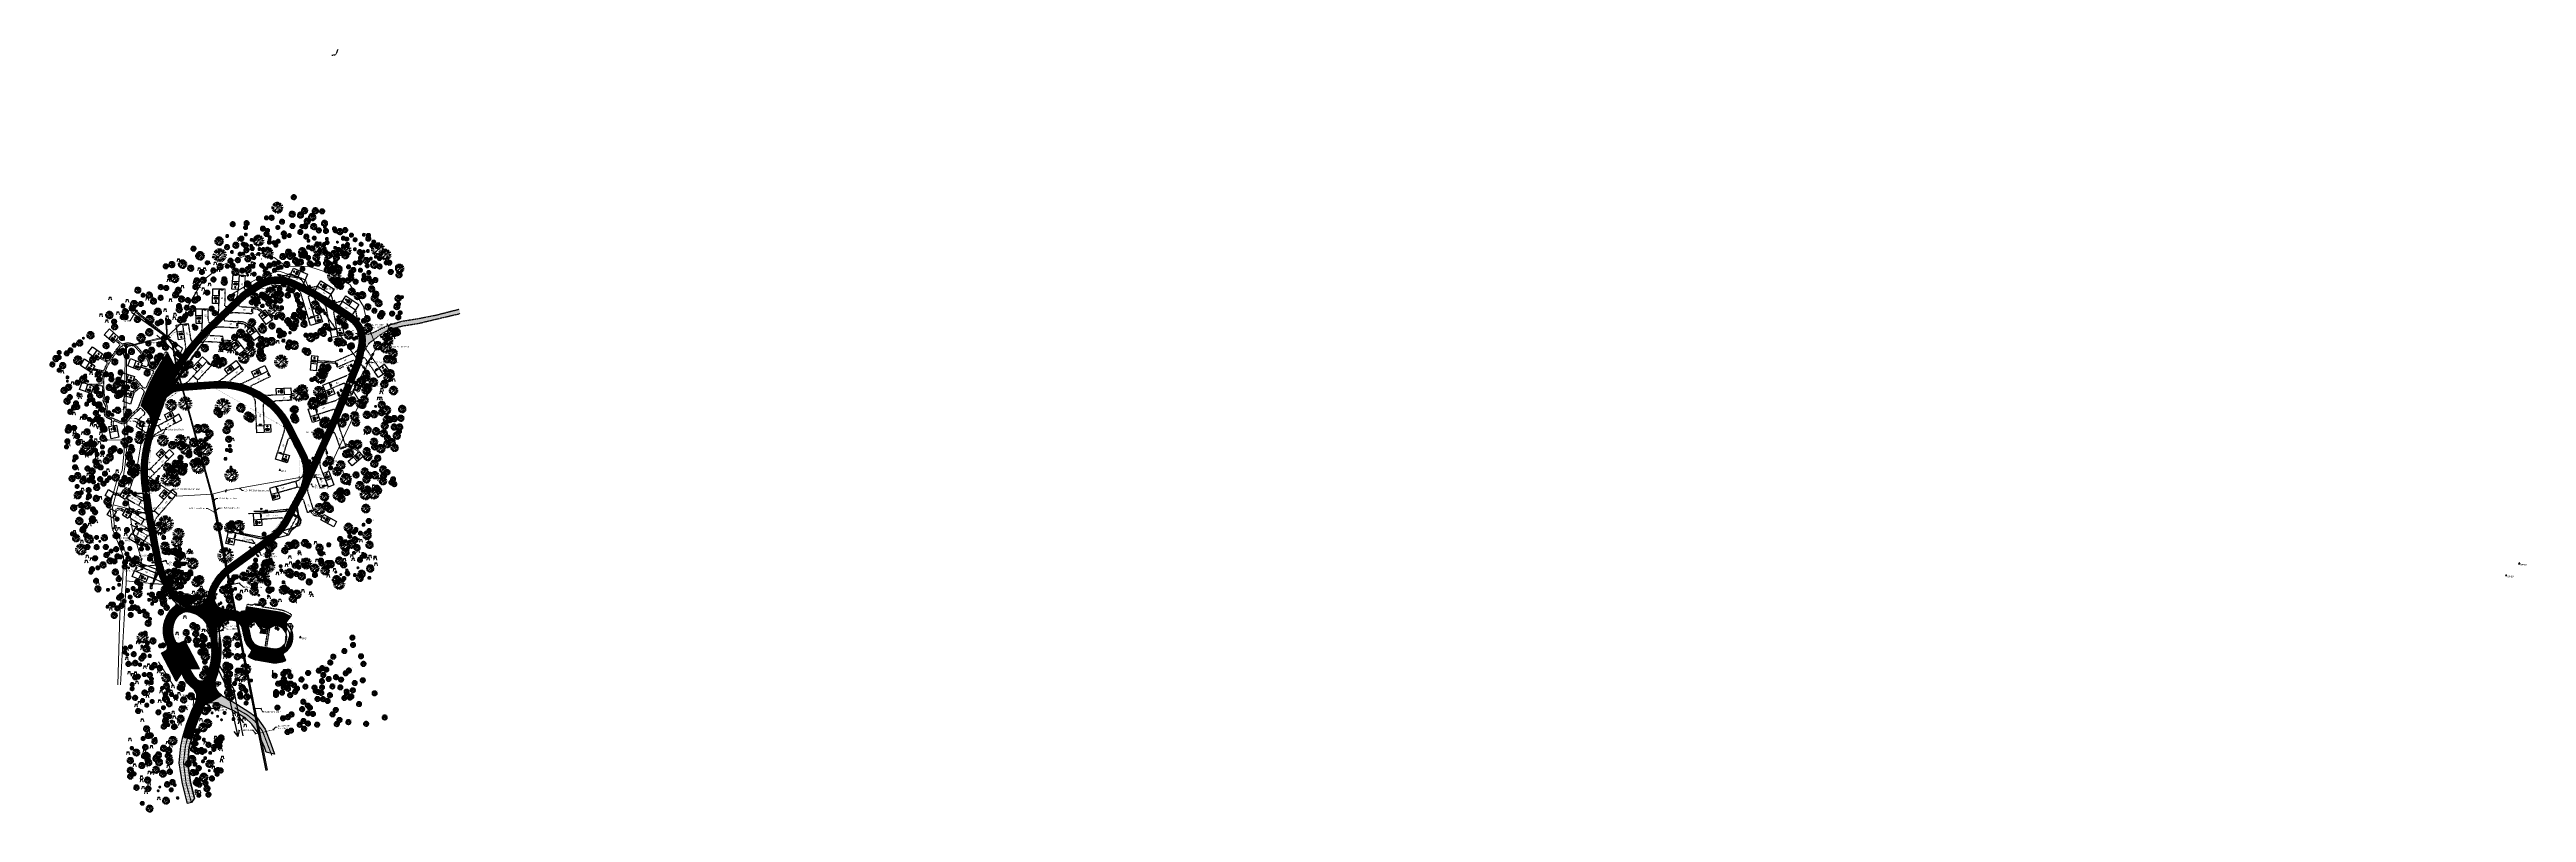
# Model space of a CAD drawing. Header units: feet. Extents: x 1134296 to 1140710, y 647902 to 649877.
import ezdxf
from ezdxf import colors
from ezdxf.entities.mleader import LeaderData, LeaderLine
from ezdxf.enums import TextEntityAlignment as Align
from ezdxf.lldxf.tags import DXFTag
from ezdxf.math import Vec2, Vec3

# ---------------------------------------------------------------- set-up
doc = ezdxf.new("R2010")
doc.units = ezdxf.units.FT
doc.header["$MEASUREMENT"] = 0
for name, pattern in [('CENTER2', [1.125, 0.75, -0.125, 0.125, -0.125]), ('DASHED4', [0.1875, 0.125, -0.0625]), ('DASHED8', [0.09375, 0.0625, -0.03125]), ('DOT', [0.25, 0, -0.25]), ('HIDDEN', [0.375, 0.25, -0.125]), ('HIDDEN4', [0.095, 0.05, -0.045]), ('PHANTOM2', [1.25, 0.625, -0.125, 0.125, -0.125, 0.125, -0.125]), ('RAD', [0.13, 0.08, -0.05])]:
    doc.linetypes.add(name, pattern=pattern)
for name, color, linetype in [('-AGGREGATE', 8, 'Continuous'), ('-BARRIERROCK', 6, 'Continuous'), ('-BOLTS-LAGS-SCREWS', 7, 'Continuous'), ('-CONCRETE', 9, 'Continuous'), ('-HARDWARE', 7, 'Continuous'), ('-TIMBER', 6, 'Continuous'), ('-WOOD', 5, 'Continuous'), ('A-BULLETINBOARD', 3, 'Continuous'), ('A-POSTS&BEAMS', 5, 'Continuous'), ('C-BLDG-DOOR', 5, 'Continuous'), ('C-BLDG-OTLN', 4, 'Continuous'), ('C-BLDG-PATT', 8, 'Continuous'), ('C-CAMPSITE-PADS', 6, 'Continuous'), ('C-FENCE-FOOTING', 7, 'DASHED8'), ('C-PRKG-ASPH', 5, 'Continuous'), ('C-PRKG-BOLL', 5, 'Continuous'), ('C-PRKG-BOLL-FTNG', 5, 'HIDDEN4'), ('C-PRKG-BOLLARD', 5, 'Continuous'), ('C-PRKG-SIGN', 5, 'Continuous'), ('C-PRKG-STRP', 136, 'Continuous'), ('C-PRKG-WHEL-STOP', 5, 'Continuous'), ('C-ROAD-ASPHALT', 1, 'Continuous'), ('C-ROAD-CNTR', 1, 'CENTER2'), ('C-ROAD-GRVL', 1, 'RAD'), ('C-SITE-GATE', 1, 'Continuous'), ('C-SITE-SIGN', 4, 'Continuous'), ('C-SITE-TIMBER', 6, 'Continuous'), ('C-SWLK-CONC', 5, 'Continuous'), ('C-SWLK-CONC-PATT', 5, 'Continuous'), ('C-SWLK-GRVL', 5, 'RAD'), ('C-UTIL-ELEC-MEP', 7, 'UGE (.5x)'), ('C-UTIL-HYDRANT', 5, 'Continuous'), ('C-UTIL-STRM-PIPE', 210, 'Continuous'), ('C-UTIL-STRM-STRC', 210, 'Continuous'), ('C-UTIL-WATER-MEP', 7, 'WATER (.5x)'), ('G-TEXT-ST02', 2, 'Continuous'), ('G-XREF', 7, 'Continuous'), ('L-BARRIERROCK', 6, 'Continuous'), ('V-PVMT-ASPH', 111, 'Continuous'), ('V-PVMT-GRVL', 120, 'RAD'), ('V-SITE-SIGN', 222, 'Continuous'), ('V-TOPO-SPOT', 8, 'Continuous'), ('V-UTIL-POWR-STRC', 1, 'Continuous'), ('V-UTIL-SSWR-STRC', 8, 'Continuous'), ('V-UTIL-STRM-STRC', 8, 'Continuous'), ('V-UTIL-WATR-STRC', 8, 'Continuous'), ('XX-NODE-BLDG', 8, 'Continuous')]:
    doc.layers.add(name, color=color, linetype=linetype)
for name, color, linetype, lineweight in [('-ANGLE-IRON', 8, 'Continuous', 25), ('C-ANNO-TEXT-3', 8, 'Continuous', 20), ('V-ANNO-TEXT', 8, 'Continuous', 13), ('V-LEGL-PROP-MRKR', 8, 'Continuous', 13), ('V-PVMT-HTCH-ASPH', 8, 'Continuous', 13), ('V-PVMT-HTCH-GRVL', 8, 'Continuous', 20), ('V-SITE-BLDG', 15, 'Continuous', 35), ('V-SITE-BLDG-HTCH', 8, 'Continuous', 13), ('V-SITE-FENC', 8, 'Continuous', 18), ('V-SITE-ROCK', 8, 'Continuous', 18), ('V-SITE-SURV', 8, 'Continuous', 18), ('V-SITE-VEGE', 8, 'Continuous', 18), ('V-SITE-WALL', 8, 'Continuous', 18), ('V-UTIL-IRRI', 8, 'Continuous', 15), ('V-UTIL-POWR-LINE-UNDR', 8, 'EXIST_PROP POWER UNDERGROUND LINE 1', 15), ('V-UTIL-STRM-LINE', 8, 'STORM (.5x)', 15), ('V-UTIL-WATR-LINE', 8, 'WATER', 15)]:
    doc.layers.add(name, color=color, linetype=linetype, lineweight=lineweight)
doc.layers.add('A-HIDDEN', color=8, linetype='DOT', plot=False)
doc.layers.add('V-PVMT-CNTR', color=8, linetype='Continuous', lineweight=5, plot=False)
doc.styles.add('Arial', font='arial.ttf', dxfattribs={"height": 180})
doc.styles.add('Normal', font='arial.ttf', dxfattribs={"height": 0.1})
doc.styles.add('SEI Annotative', font='tahoma.ttf', dxfattribs={"height": 0.1})
doc.styles.add('SEI-Dim & Leader', font='tahoma.ttf')
doc.styles.get("Standard").update_dxf_attribs({"font": 'arial.ttf'})
tags = doc.linetypes.add('EXIST_PROP POWER UNDERGROUND LINE 1', pattern='A,1.5,-0.2,["P-UG",Standard,S=0.08,R=0,X=-0.1,Y=-0.04],-0.3', length=2).pattern_tags.tags
tags[6] = DXFTag(74, 10)
tags = doc.linetypes.add('STORM (.5x)', pattern='A,0.75,-0.2,["SD",Standard,S=0.08,R=0,X=-0.1,Y=-0.04],-0.15', length=1.1).pattern_tags.tags
tags[6] = DXFTag(74, 10)
tags = doc.linetypes.add('UGE (.5x)', pattern='A,0.75,-0.2,["UGE",Standard,S=0.08,R=0,X=-0.1,Y=-0.04],-0.2', length=1.15).pattern_tags.tags
tags[6] = DXFTag(74, 10)
tags = doc.linetypes.add('WATER', pattern='A,1.5,-0.2,["W",Standard,S=0.08,R=0,X=-0.1,Y=-0.04],-0.05', length=1.75).pattern_tags.tags
tags[6] = DXFTag(74, 10)
tags = doc.linetypes.add('WATER (.5x)', pattern='A,0.75,-0.2,["W",Standard,S=0.08,R=0,X=-0.1,Y=-0.04],-0.05', length=1).pattern_tags.tags
tags[6] = DXFTag(74, 10)

# ---------------------------------------------------------------- blocks, each defined once
blk = doc.blocks.new('*X805')
for p, q in [((69.5, 22.9), (70, 22.9)), ((69.5, 22.8), (70, 22.8)), ((69.5, 22.8), (70, 22.8)), ((69.5, 22.8), (70, 22.8)), ((69.5, 22.8), (70, 22.8)), ((69.5, 22.7), (70, 22.7)), ((69.5, 22.7), (70, 22.7)), ((69.5, 22.7), (70, 22.7)), ((69.5, 22.6), (70, 22.6)), ((69.6, 23), (69.9, 23)), ((69.6, 22.9), (69.9, 22.9)), ((69.6, 22.9), (69.9, 22.9)), ((69.6, 22.6), (69.9, 22.6)), ((69.6, 22.6), (69.9, 22.6)), ((69.6, 22.5), (69.9, 22.5))]:
    blk.add_line(p, q)
blk = doc.blocks.new('V-LEGL-v-gps')
for p, q in [((0, 0.1), (-0.08, -0.05)), ((0.07, -0.05), (0, 0.1)), ((-0.08, -0.05), (0.07, -0.05))]:
    blk.add_line(p, q)
for radius in [0.0439, 0.025, 0.0125]:
    blk.add_circle((0, 0), radius)
at = {"xscale": 0.1000000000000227, "yscale": 0.1000000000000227, "zscale": 0.1000000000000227}
blk.add_blockref('*X805', (-6.98, -2.28), dxfattribs=at)
blk = doc.blocks.new('V-UTIL-WATR-Water Shutoff')
blk.add_circle((0, 0), 0.04)
at = {"style": 'SEI-Dim & Leader'}
for s, rotation, p in [('W', 45, (-0.04, 0.04)), ('O', 315, (0.04, 0.04))]:
    blk.add_text(s, height=0.04, rotation=rotation, dxfattribs=at).set_placement(p, align=Align.CENTER)
blk.add_text('S', height=0.04, dxfattribs=at).set_placement((0, 0.06), align=Align.CENTER)
blk = doc.blocks.new('*U818', base_point=(1134826.363, 648170.821))
at = {"xscale": 39.73102651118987, "yscale": 39.73102651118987, "zscale": 39.73102651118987}
blk.add_blockref('V-UTIL-WATR-Water Shutoff', (1134826.363, 648170.821), dxfattribs=at)
blk = doc.blocks.new('*U819', base_point=(1134826.551, 648169.775))
at = {"xscale": 39.73102651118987, "yscale": 39.73102651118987, "zscale": 39.73102651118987}
blk.add_blockref('V-UTIL-WATR-Water Shutoff', (1134826.551, 648169.775), dxfattribs=at)
blk = doc.blocks.new('V-SITE-Sign')
blk.add_line((-0.12, 0), (0.12, 0))
blk.add_circle((0, -0.02), 0.02)
blk = doc.blocks.new('*U820', base_point=(1134772.052, 648350.501))
at = {"xscale": 39.99999999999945, "yscale": 39.99999999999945, "zscale": 39.99999999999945, "rotation": 90.00000000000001}
blk.add_blockref('V-SITE-Sign', (1134772.052, 648350.501), dxfattribs=at)
blk = doc.blocks.new('*U821', base_point=(1135154.133, 649133.53))
at = {"xscale": 39.99999999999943, "yscale": 39.99999999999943, "zscale": 39.99999999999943, "rotation": 115}
blk.add_blockref('V-SITE-Sign', (1135154.133, 649133.53), dxfattribs=at)
blk = doc.blocks.new('V-UTIL-IRRI-Spigot')
for points in [[(-1, 1.7), (-0.5, 0.9)], [(-0.5, -0.9), (0.5, 0.9)], [(0.5, -0.9), (1, -1.7)]]:
    blk.add_lwpolyline(points)
for radius in [1, 0.5]:
    blk.add_circle((0, 0), radius)
blk = doc.blocks.new('*U823', base_point=(1135118.543, 648981.959))
at = {"xscale": 0.9237604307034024, "yscale": 0.9237604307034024, "zscale": 0.9237604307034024}
blk.add_blockref('V-UTIL-IRRI-Spigot', (1135118.543, 648981.959), dxfattribs=at)
blk = doc.blocks.new('*U825', base_point=(1134998.911, 648764.627))
at = {"xscale": 0.9237604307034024, "yscale": 0.9237604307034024, "zscale": 0.9237604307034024}
blk.add_blockref('V-UTIL-IRRI-Spigot', (1134998.911, 648764.627), dxfattribs=at)
blk = doc.blocks.new('*U827', base_point=(1135109.755, 649053.73))
at = {"xscale": 39.73102651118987, "yscale": 39.73102651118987, "zscale": 39.73102651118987}
blk.add_blockref('V-UTIL-WATR-Water Shutoff', (1135109.755, 649053.73), dxfattribs=at)
blk = doc.blocks.new('*U828', base_point=(1135113.62, 649049.674))
at = {"xscale": 39.73102651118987, "yscale": 39.73102651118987, "zscale": 39.73102651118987}
blk.add_blockref('V-UTIL-WATR-Water Shutoff', (1135113.62, 649049.674), dxfattribs=at)
blk = doc.blocks.new('*U829', base_point=(1135130.742, 649077.681))
at = {"xscale": 39.99999999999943, "yscale": 39.99999999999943, "zscale": 39.99999999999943, "rotation": 79.99999999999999}
blk.add_blockref('V-SITE-Sign', (1135130.742, 649077.681), dxfattribs=at)
blk = doc.blocks.new('V-UTIL-EPED')
for p, q in [((-0.05, 0.05), (-0.05, -0.05)), ((0.05, 0.05), (-0.05, 0.05)), ((0.05, -0.05), (0.05, 0.05)), ((-0.05, -0.05), (0.05, -0.05))]:
    blk.add_line(p, q)
at = {"style": 'SEI-Dim & Leader'}
blk.add_text('E', height=0.06, dxfattribs=at).set_placement((0, 0), align=Align.MIDDLE_CENTER)
blk = doc.blocks.new('*U831', base_point=(1134511.816, 648684.869))
at = {"xscale": 39.99999999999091, "yscale": 39.99999999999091, "zscale": 39.99999999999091}
blk.add_blockref('V-UTIL-EPED', (1134511.816, 648684.869), dxfattribs=at)
blk = doc.blocks.new('V-SITE-VEGE-Coniferious Tree 2')
at = {"color": 0, "linetype": 'ByBlock'}
for p, q in [((-0.31, 0.03), (-0.5, 0.05)), ((-0.3, 0.06), (-0.49, 0.1)), ((-0.22, 0.16), (-0.4, 0.29)), ((-0.28, 0.16), (-0.39, 0.23)), ((-0.18, 0.2), (-0.33, 0.37)), ((-0.08, 0.11), (-0.29, 0.4)), ((-0.15, 0.25), (-0.25, 0.43)), ((-0.02, 0.01), (-0.23, 0.1)), ((-0.06, 0.19), (-0.15, 0.48)), ((-0.06, 0.27), (-0.1, 0.49)), ((0, 0), (-0.05, 0.5)), ((0, 0.22), (0, 0.5)), ((0, 0), (0.23, 0.17)), ((0.03, 0.28), (0.05, 0.5)), ((0.06, 0.27), (0.1, 0.49)), ((0.07, 0.21), (0.14, 0.43)), ((0.1, 0.11), (0.33, 0.37)), ((0.14, 0.24), (0.25, 0.43)), ((0.17, 0.02), (0.5, 0.05)), ((0.19, 0.26), (0.29, 0.4)), ((0.19, 0.17), (0.31, 0.28)), ((0.25, 0.14), (0.43, 0.25)), ((0.27, 0.12), (0.46, 0.2)), ((0.29, 0.06), (0.39, 0.08)), ((0.3, 0), (0.5, 0)), ((-0.22, -0.02), (-0.5, -0.05)), ((-0.3, -0.06), (-0.49, -0.1)), ((-0.29, -0.13), (-0.46, -0.2)), ((-0.25, -0.18), (-0.4, -0.29)), ((-0.13, -0.12), (-0.37, -0.33)), ((-0.18, -0.25), (-0.28, -0.38)), ((-0.02, -0.03), (-0.21, -0.24)), ((-0.12, -0.27), (-0.19, -0.42)), ((-0.09, -0.28), (-0.15, -0.48)), ((-0.03, -0.28), (-0.04, -0.42)), ((0, -0.28), (0, -0.5)), ((0.02, -0.01), (0.27, -0.12)), ((0.05, -0.15), (0.12, -0.37)), ((0.06, -0.29), (0.1, -0.49)), ((0.11, -0.13), (0.27, -0.3)), ((0.11, -0.25), (0.2, -0.46)), ((0.17, -0.23), (0.29, -0.4)), ((0.23, -0.2), (0.37, -0.33)), ((0.26, -0.15), (0.43, -0.25)), ((0.29, -0.06), (0.43, -0.09)), ((0.29, -0.09), (0.48, -0.15))]:
    blk.add_line(p, q, dxfattribs=at)
blk.add_circle((0, 0), 0.0208)
blk = doc.blocks.new('V-SITE-VEGE-Stump')
for points in [[(-0.12, -0.01, 0.052613), (-0.1, 0.01, 0.106195), (-0.09, 0.02, 0.044862), (-0.08, 0.05, 0.020074), (-0.08, 0.12, 0.011675), (-0.08, 0.14, 0.007866), (-0.08, 0.16)], [(0.02, 0.16, -0.082864), (0.01, 0.14, -0.111324), (0, 0.13, -0.039313), (-0.02, 0.12, -0.049197), (-0.03, 0.12, -0.066002), (-0.04, 0.12, -0.070187), (-0.06, 0.12, -0.114859), (-0.07, 0.12, -0.075938), (-0.08, 0.13)], [(-0.08, 0.16, -0.027668), (-0.05, 0.16, -0.067978), (-0.04, 0.16), (0.01, 0.16), (0.05, 0.16)], [(0.05, 0.16, 0.004334), (0.05, 0.14, 0.008344), (0.05, 0.13), (0.06, 0.08, 0.046252), (0.06, 0.03, 0.069625), (0.07, 0, 0.149725), (0.08, 0, 0.058523), (0.1, -0.01)]]:
    blk.add_lwpolyline(points, format="xyb")
blk = doc.blocks.new('V-SITE-VEGE-Bush')
for centre, radius, start, end in [((-0.07, 0.01), 0.03, 90, 270), ((-0.05, 0.04), 0.0372, 47.7263, 199.6538), ((0, 0.05), 0.0354, 8.1301, 171.8699), ((0.06, 0.04), 0.0361, 303.6901, 146.3099), ((0.06, -0.01), 0.0336, 246.1613, 60.7086), ((-0.07, -0.04), 0.027, 104.4898, 329.25), ((-0.02, -0.06), 0.0307, 177.6627, 343.4127), ((0.03, -0.05), 0.0337, 201.8014, 31.3287)]:
    blk.add_arc(centre, radius, start, end)
blk = doc.blocks.new('*U839', base_point=(1134730.838, 648231.84))
at = {"xscale": 40.63722922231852, "yscale": 40.63722922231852, "zscale": 40.63722922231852}
blk.add_blockref('V-SITE-VEGE-Bush', (1134730.838, 648231.84), dxfattribs=at)
blk = doc.blocks.new('*U840', base_point=(1134731.555, 648236.584))
at = {"xscale": 40.63722922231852, "yscale": 40.63722922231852, "zscale": 40.63722922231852}
blk.add_blockref('V-SITE-VEGE-Bush', (1134731.555, 648236.584), dxfattribs=at)
blk = doc.blocks.new('*U841', base_point=(1134735.977, 648235.627))
at = {"xscale": 40.63722922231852, "yscale": 40.63722922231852, "zscale": 40.63722922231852}
blk.add_blockref('V-SITE-VEGE-Bush', (1134735.977, 648235.627), dxfattribs=at)
blk = doc.blocks.new('V-SITE-Meter')
blk.add_circle((0, 0), 0.08)
at = {"style": 'SEI-Dim & Leader'}
blk.add_text('M', height=0.08, dxfattribs=at).set_placement((0, 0), align=Align.MIDDLE_CENTER)
blk = doc.blocks.new('*U846', base_point=(1135021.655, 649297.834))
at = {"xscale": 31.25, "yscale": 31.25, "zscale": 31.25}
blk.add_blockref('V-SITE-Meter', (1135021.655, 649297.834), dxfattribs=at)
blk = doc.blocks.new('*U847', base_point=(1134888.361, 649293.658))
at = {"xscale": 0.9237604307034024, "yscale": 0.9237604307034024, "zscale": 0.9237604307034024}
blk.add_blockref('V-UTIL-IRRI-Spigot', (1134888.361, 649293.658), dxfattribs=at)
blk = doc.blocks.new('Finished Floor Elevation')
h = blk.add_hatch(color=256)
h.dxf.hatch_style = 1
h.paths.add_polyline_path([(-0.05, -0.05), (-0.05, 0.05), (0, 0)])
blk.add_lwpolyline([(-0.05, -0.05), (-0.05, 0.05), (0, 0)], close=True)
blk = doc.blocks.new('*U849', base_point=(1134600.703, 649134.02))
at = {"xscale": 39.73102651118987, "yscale": 39.73102651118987, "zscale": 39.73102651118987}
blk.add_blockref('V-UTIL-WATR-Water Shutoff', (1134600.703, 649134.02), dxfattribs=at)
blk = doc.blocks.new('*U850', base_point=(1134600.621, 649133.552))
at = {"xscale": 39.73102651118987, "yscale": 39.73102651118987, "zscale": 39.73102651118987}
blk.add_blockref('V-UTIL-WATR-Water Shutoff', (1134600.621, 649133.552), dxfattribs=at)
blk = doc.blocks.new('*U851', base_point=(1134535.172, 648864.348))
at = {"xscale": 39.73102651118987, "yscale": 39.73102651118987, "zscale": 39.73102651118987}
blk.add_blockref('V-UTIL-WATR-Water Shutoff', (1134535.172, 648864.348), dxfattribs=at)
blk = doc.blocks.new('V-UTIL-IRRI-Sprinkler Control Box')
at = {"color": 0, "linetype": 'ByBlock', "lineweight": -2}
for p, q in [((-0.04, 0.04), (-0.04, -0.04)), ((0.04, 0.04), (-0.04, 0.04)), ((0.04, -0.04), (0.04, 0.04)), ((-0.04, -0.04), (0.04, -0.04))]:
    blk.add_line(p, q, dxfattribs=at)
blk.add_circle((0, 0), 0.00322, dxfattribs=at)
blk = doc.blocks.new('*U852', base_point=(1134619.116, 649084.775))
at = {"xscale": 39.82222222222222, "yscale": 39.82222222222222, "zscale": 39.82222222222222}
blk.add_blockref('V-UTIL-IRRI-Sprinkler Control Box', (1134619.116, 649084.775), dxfattribs=at)
blk = doc.blocks.new('V-UTIL-WATR-Well')
at = {"color": 0, "linetype": 'ByBlock', "lineweight": -2}
for radius in [0.08, 0.0625]:
    blk.add_circle((0, 0), radius, dxfattribs=at)
at = {"color": 0, "linetype": 'ByBlock', "lineweight": -2, "style": 'SEI-Dim & Leader'}
blk.add_text('W', height=0.075, dxfattribs=at).set_placement((0, 0), align=Align.MIDDLE_CENTER)
blk = doc.blocks.new('*U854', base_point=(1134520.625, 649199.886))
at = {"xscale": 31.24999999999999, "yscale": 31.24999999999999, "zscale": 31.24999999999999}
blk.add_blockref('V-UTIL-WATR-Well', (1134520.625, 649199.886), dxfattribs=at)
blk = doc.blocks.new('*U855', base_point=(1134495.955, 649106.737))
at = {"xscale": 31.25, "yscale": 31.25, "zscale": 31.25}
blk.add_blockref('V-SITE-Meter', (1134495.955, 649106.737), dxfattribs=at)
blk = doc.blocks.new('V-UTIL-WATR-Valve')
for p, q in [((0, 0.05), (0.06, 0.05)), ((0, -0.05), (0, 0.05)), ((-0.05, -0.05), (0, -0.05))]:
    blk.add_line(p, q)
blk = doc.blocks.new('*U856', base_point=(1134753.653, 648734.572))
at = {"xscale": 41.34403091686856, "yscale": 41.34403091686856, "zscale": 41.34403091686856}
blk.add_blockref('V-UTIL-WATR-Valve', (1134753.653, 648734.572), dxfattribs=at)
blk = doc.blocks.new('V-LEGL- Corner Location')
at = {"lineweight": 25}
h = blk.add_hatch(color=256, dxfattribs=at)
h.dxf.hatch_style = 1
edge = h.paths.add_edge_path()
edge.add_arc((0, 0), 0.5, 0, 360)
blk.add_circle((0, 0), 0.5, dxfattribs=at)
blk = doc.blocks.new('*U857', base_point=(1135119.754, 648653.348))
at = {"linetype": 'ByBlock', "lineweight": -2, "xscale": 3.2, "yscale": 3.2, "zscale": 3.2, "rotation": 8.537736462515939e-07}
blk.add_blockref('V-LEGL- Corner Location', (1135119.754, 648653.348), dxfattribs=at)
blk = doc.blocks.new('*U859', base_point=(1134533.417, 648547.604))
at = {"xscale": 0.9237604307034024, "yscale": 0.9237604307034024, "zscale": 0.9237604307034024}
blk.add_blockref('V-UTIL-IRRI-Spigot', (1134533.417, 648547.604), dxfattribs=at)
blk = doc.blocks.new('*U860', base_point=(1134534.843, 648556.084))
at = {"xscale": 41.34403091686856, "yscale": 41.34403091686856, "zscale": 41.34403091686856}
blk.add_blockref('V-UTIL-WATR-Valve', (1134534.843, 648556.084), dxfattribs=at)
blk = doc.blocks.new('*U862', base_point=(1134510.895, 648680.812))
at = {"xscale": 0.9237604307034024, "yscale": 0.9237604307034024, "zscale": 0.9237604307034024}
blk.add_blockref('V-UTIL-IRRI-Spigot', (1134510.895, 648680.812), dxfattribs=at)
blk = doc.blocks.new('*U863', base_point=(1134503.569, 648721.905))
at = {"xscale": 0.9237604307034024, "yscale": 0.9237604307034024, "zscale": 0.9237604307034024}
blk.add_blockref('V-UTIL-IRRI-Spigot', (1134503.569, 648721.905), dxfattribs=at)
blk = doc.blocks.new('*U864', base_point=(1134503.148, 648738.079))
at = {"xscale": 39.99999999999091, "yscale": 39.99999999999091, "zscale": 39.99999999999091}
blk.add_blockref('V-UTIL-EPED', (1134503.148, 648738.079), dxfattribs=at)
blk = doc.blocks.new('V-UTIL-STRM-Storm Sewer Manhole')
blk.add_circle((0, 0), 0.0625)
at = {"style": 'SEI-Dim & Leader'}
blk.add_text('D', height=0.08, dxfattribs=at).set_placement((0, 0), align=Align.MIDDLE_CENTER)
blk = doc.blocks.new('*U865', base_point=(1134529.479, 648634.721))
at = {"xscale": 40.00000000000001, "yscale": 40.00000000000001, "zscale": 40.00000000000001}
blk.add_blockref('V-UTIL-STRM-Storm Sewer Manhole', (1134529.479, 648634.721), dxfattribs=at)
blk = doc.blocks.new('V-UTIL-Cleanout')
for p, q in [((-0.07, -0.07), (0.07, 0.07)), ((0.07, -0.07), (-0.07, 0.07))]:
    blk.add_line(p, q)
blk.add_circle((0, 0), 0.0625)
blk = doc.blocks.new('*U866', base_point=(1134517.696, 648728.388))
at = {"xscale": 39.59797974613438, "yscale": 39.59797974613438, "zscale": 39.59797974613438}
blk.add_blockref('V-UTIL-Cleanout', (1134517.696, 648728.388), dxfattribs=at)
blk = doc.blocks.new('*U868', base_point=(1134533.85, 648857.053))
at = {"xscale": 0.9237604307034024, "yscale": 0.9237604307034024, "zscale": 0.9237604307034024}
blk.add_blockref('V-UTIL-IRRI-Spigot', (1134533.85, 648857.053), dxfattribs=at)
blk = doc.blocks.new('*U869', base_point=(1134442.919, 648867.032))
at = {"xscale": 39.99999999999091, "yscale": 39.99999999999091, "zscale": 39.99999999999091}
blk.add_blockref('V-UTIL-EPED', (1134442.919, 648867.032), dxfattribs=at)
blk = doc.blocks.new('*U870', base_point=(1134442.551, 648865.937))
at = {"xscale": 39.99999999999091, "yscale": 39.99999999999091, "zscale": 39.99999999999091}
blk.add_blockref('V-UTIL-EPED', (1134442.551, 648865.937), dxfattribs=at)
blk = doc.blocks.new('*U871', base_point=(1134946.432, 649283.888))
at = {"xscale": 41.34403091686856, "yscale": 41.34403091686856, "zscale": 41.34403091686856}
blk.add_blockref('V-UTIL-WATR-Valve', (1134946.432, 649283.888), dxfattribs=at)
blk = doc.blocks.new('_Open90')
at = {"color": 0, "linetype": 'ByBlock', "lineweight": -2}
for p, q in [((0, 0), (-1, 0)), ((-0.5, 0.5), (0, 0)), ((0, 0), (-0.5, -0.5))]:
    blk.add_line(p, q, dxfattribs=at)
blk = doc.blocks.new('V-UTIL-POWR-TRANS')
blk.add_lwpolyline([(-0.08, 0.07), (0.07, 0.07), (0.07, -0.08), (-0.08, -0.08)], close=True)
at = {"style": 'SEI-Dim & Leader'}
blk.add_text('T', height=0.09, dxfattribs=at).set_placement((0, 0), align=Align.MIDDLE_CENTER)
blk = doc.blocks.new('*U872', base_point=(1134826.363, 648170.821))
at = {"xscale": 39.73102651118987, "yscale": 39.73102651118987, "zscale": 39.73102651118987}
blk.add_blockref('V-UTIL-WATR-Water Shutoff', (1134826.363, 648170.821), dxfattribs=at)
blk = doc.blocks.new('*U873', base_point=(1134826.551, 648169.775))
at = {"xscale": 39.73102651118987, "yscale": 39.73102651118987, "zscale": 39.73102651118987}
blk.add_blockref('V-UTIL-WATR-Water Shutoff', (1134826.551, 648169.775), dxfattribs=at)
blk = doc.blocks.new('*U874', base_point=(1134772.052, 648350.501))
at = {"xscale": 39.99999999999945, "yscale": 39.99999999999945, "zscale": 39.99999999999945, "rotation": 90.00000000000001}
blk.add_blockref('V-SITE-Sign', (1134772.052, 648350.501), dxfattribs=at)
blk = doc.blocks.new('*U875', base_point=(1135154.133, 649133.53))
at = {"xscale": 39.99999999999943, "yscale": 39.99999999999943, "zscale": 39.99999999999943, "rotation": 115}
blk.add_blockref('V-SITE-Sign', (1135154.133, 649133.53), dxfattribs=at)
blk = doc.blocks.new('*U877', base_point=(1135118.543, 648981.959))
at = {"xscale": 0.9237604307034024, "yscale": 0.9237604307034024, "zscale": 0.9237604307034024}
blk.add_blockref('V-UTIL-IRRI-Spigot', (1135118.543, 648981.959), dxfattribs=at)
blk = doc.blocks.new('*U878', base_point=(1134998.911, 648764.627))
at = {"xscale": 0.9237604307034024, "yscale": 0.9237604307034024, "zscale": 0.9237604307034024}
blk.add_blockref('V-UTIL-IRRI-Spigot', (1134998.911, 648764.627), dxfattribs=at)
blk = doc.blocks.new('*U880', base_point=(1135109.755, 649053.73))
at = {"xscale": 39.73102651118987, "yscale": 39.73102651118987, "zscale": 39.73102651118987}
blk.add_blockref('V-UTIL-WATR-Water Shutoff', (1135109.755, 649053.73), dxfattribs=at)
blk = doc.blocks.new('*U881', base_point=(1135113.62, 649049.674))
at = {"xscale": 39.73102651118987, "yscale": 39.73102651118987, "zscale": 39.73102651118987}
blk.add_blockref('V-UTIL-WATR-Water Shutoff', (1135113.62, 649049.674), dxfattribs=at)
blk = doc.blocks.new('*U882', base_point=(1135130.742, 649077.681))
at = {"xscale": 39.99999999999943, "yscale": 39.99999999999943, "zscale": 39.99999999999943, "rotation": 79.99999999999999}
blk.add_blockref('V-SITE-Sign', (1135130.742, 649077.681), dxfattribs=at)
blk = doc.blocks.new('*U884', base_point=(1134511.816, 648684.869))
at = {"xscale": 39.99999999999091, "yscale": 39.99999999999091, "zscale": 39.99999999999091}
blk.add_blockref('V-UTIL-EPED', (1134511.816, 648684.869), dxfattribs=at)
blk = doc.blocks.new('*U892', base_point=(1134730.838, 648231.84))
at = {"xscale": 40.63722922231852, "yscale": 40.63722922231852, "zscale": 40.63722922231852}
blk.add_blockref('V-SITE-VEGE-Bush', (1134730.838, 648231.84), dxfattribs=at)
blk = doc.blocks.new('*U893', base_point=(1134731.555, 648236.584))
at = {"xscale": 40.63722922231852, "yscale": 40.63722922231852, "zscale": 40.63722922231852}
blk.add_blockref('V-SITE-VEGE-Bush', (1134731.555, 648236.584), dxfattribs=at)
blk = doc.blocks.new('*U894', base_point=(1134735.977, 648235.627))
at = {"xscale": 40.63722922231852, "yscale": 40.63722922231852, "zscale": 40.63722922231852}
blk.add_blockref('V-SITE-VEGE-Bush', (1134735.977, 648235.627), dxfattribs=at)
blk = doc.blocks.new('*U899', base_point=(1135021.655, 649297.834))
at = {"xscale": 31.25, "yscale": 31.25, "zscale": 31.25}
blk.add_blockref('V-SITE-Meter', (1135021.655, 649297.834), dxfattribs=at)
blk = doc.blocks.new('*U900', base_point=(1134888.361, 649293.658))
at = {"xscale": 0.9237604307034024, "yscale": 0.9237604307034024, "zscale": 0.9237604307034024}
blk.add_blockref('V-UTIL-IRRI-Spigot', (1134888.361, 649293.658), dxfattribs=at)
blk = doc.blocks.new('*U902', base_point=(1134600.703, 649134.02))
at = {"xscale": 39.73102651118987, "yscale": 39.73102651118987, "zscale": 39.73102651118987}
blk.add_blockref('V-UTIL-WATR-Water Shutoff', (1134600.703, 649134.02), dxfattribs=at)
blk = doc.blocks.new('*U903', base_point=(1134600.621, 649133.552))
at = {"xscale": 39.73102651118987, "yscale": 39.73102651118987, "zscale": 39.73102651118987}
blk.add_blockref('V-UTIL-WATR-Water Shutoff', (1134600.621, 649133.552), dxfattribs=at)
blk = doc.blocks.new('*U904', base_point=(1134535.172, 648864.348))
at = {"xscale": 39.73102651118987, "yscale": 39.73102651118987, "zscale": 39.73102651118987}
blk.add_blockref('V-UTIL-WATR-Water Shutoff', (1134535.172, 648864.348), dxfattribs=at)
blk = doc.blocks.new('*U905', base_point=(1134619.116, 649084.775))
at = {"xscale": 39.82222222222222, "yscale": 39.82222222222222, "zscale": 39.82222222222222}
blk.add_blockref('V-UTIL-IRRI-Sprinkler Control Box', (1134619.116, 649084.775), dxfattribs=at)
blk = doc.blocks.new('*U907', base_point=(1134520.625, 649199.886))
at = {"xscale": 31.24999999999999, "yscale": 31.24999999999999, "zscale": 31.24999999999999}
blk.add_blockref('V-UTIL-WATR-Well', (1134520.625, 649199.886), dxfattribs=at)
blk = doc.blocks.new('*U908', base_point=(1134495.955, 649106.737))
at = {"xscale": 31.25, "yscale": 31.25, "zscale": 31.25}
blk.add_blockref('V-SITE-Meter', (1134495.955, 649106.737), dxfattribs=at)
blk = doc.blocks.new('*U909', base_point=(1134753.653, 648734.572))
at = {"xscale": 41.34403091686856, "yscale": 41.34403091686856, "zscale": 41.34403091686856}
blk.add_blockref('V-UTIL-WATR-Valve', (1134753.653, 648734.572), dxfattribs=at)
blk = doc.blocks.new('*U910', base_point=(1135119.754, 648653.348))
at = {"linetype": 'ByBlock', "lineweight": -2, "xscale": 3.2, "yscale": 3.2, "zscale": 3.2, "rotation": 8.537736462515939e-07}
blk.add_blockref('V-LEGL- Corner Location', (1135119.754, 648653.348), dxfattribs=at)
blk = doc.blocks.new('*U911', base_point=(1134533.417, 648547.604))
at = {"xscale": 0.9237604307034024, "yscale": 0.9237604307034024, "zscale": 0.9237604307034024}
blk.add_blockref('V-UTIL-IRRI-Spigot', (1134533.417, 648547.604), dxfattribs=at)
blk = doc.blocks.new('*U912', base_point=(1134534.843, 648556.084))
at = {"xscale": 41.34403091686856, "yscale": 41.34403091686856, "zscale": 41.34403091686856}
blk.add_blockref('V-UTIL-WATR-Valve', (1134534.843, 648556.084), dxfattribs=at)
blk = doc.blocks.new('*U914', base_point=(1134510.895, 648680.812))
at = {"xscale": 0.9237604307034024, "yscale": 0.9237604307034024, "zscale": 0.9237604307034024}
blk.add_blockref('V-UTIL-IRRI-Spigot', (1134510.895, 648680.812), dxfattribs=at)
blk = doc.blocks.new('*U915', base_point=(1134503.569, 648721.905))
at = {"xscale": 0.9237604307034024, "yscale": 0.9237604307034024, "zscale": 0.9237604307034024}
blk.add_blockref('V-UTIL-IRRI-Spigot', (1134503.569, 648721.905), dxfattribs=at)
blk = doc.blocks.new('*U916', base_point=(1134503.148, 648738.079))
at = {"xscale": 39.99999999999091, "yscale": 39.99999999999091, "zscale": 39.99999999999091}
blk.add_blockref('V-UTIL-EPED', (1134503.148, 648738.079), dxfattribs=at)
blk = doc.blocks.new('*U917', base_point=(1134529.479, 648634.721))
at = {"xscale": 40.00000000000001, "yscale": 40.00000000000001, "zscale": 40.00000000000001}
blk.add_blockref('V-UTIL-STRM-Storm Sewer Manhole', (1134529.479, 648634.721), dxfattribs=at)
blk = doc.blocks.new('*U918', base_point=(1134517.696, 648728.388))
at = {"xscale": 39.59797974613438, "yscale": 39.59797974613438, "zscale": 39.59797974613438}
blk.add_blockref('V-UTIL-Cleanout', (1134517.696, 648728.388), dxfattribs=at)
blk = doc.blocks.new('*U920', base_point=(1134533.85, 648857.053))
at = {"xscale": 0.9237604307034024, "yscale": 0.9237604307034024, "zscale": 0.9237604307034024}
blk.add_blockref('V-UTIL-IRRI-Spigot', (1134533.85, 648857.053), dxfattribs=at)
blk = doc.blocks.new('*U921', base_point=(1134442.919, 648867.032))
at = {"xscale": 39.99999999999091, "yscale": 39.99999999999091, "zscale": 39.99999999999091}
blk.add_blockref('V-UTIL-EPED', (1134442.919, 648867.032), dxfattribs=at)
blk = doc.blocks.new('*U922', base_point=(1134442.551, 648865.937))
at = {"xscale": 39.99999999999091, "yscale": 39.99999999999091, "zscale": 39.99999999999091}
blk.add_blockref('V-UTIL-EPED', (1134442.551, 648865.937), dxfattribs=at)
blk = doc.blocks.new('*U923', base_point=(1134946.432, 649283.888))
at = {"xscale": 41.34403091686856, "yscale": 41.34403091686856, "zscale": 41.34403091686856}
blk.add_blockref('V-UTIL-WATR-Valve', (1134946.432, 649283.888), dxfattribs=at)
blk = doc.blocks.new('V-LEGL- Corner Location 5')
h = blk.add_hatch(color=256)
h.dxf.hatch_style = 1
h.paths.add_polyline_path([(0, 0.5), (-0.5, -0.4), (0.5, -0.4)])
at = {"flags": 128}
blk.add_lwpolyline([(-0.5, -0.4), (0, 0.5), (0.5, -0.4)], close=True, dxfattribs=at)
blk = doc.blocks.new('*U924', base_point=(1135283, 648555.6))
at = {"layer": 'V-SITE-VEGE', "linetype": 'ByBlock', "insert": (1135290.3, 648562.9), "char_height": 0.6, "attachment_point": 7, "style": 'SEI-Dim & Leader'}
blk.add_mtext('15"', dxfattribs=at)
blk = doc.blocks.new('*U925', base_point=(1135283, 648555.6))
blk.add_blockref('*U924', (1135283, 648555.6))
blk = doc.blocks.new('*U926', base_point=(1135283, 648555.6))
at = {"xscale": 14.99981880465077, "yscale": 14.99981880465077, "zscale": 14.99981880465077}
blk.add_blockref('V-SITE-VEGE-Coniferious Tree 2', (1135283, 648555.6), dxfattribs=at)
blk.add_blockref('*U925', (1135283, 648555.6))
blk = doc.blocks.new("5'_BarrierRock")
at = {"layer": 'L-BARRIERROCK', "flags": 128}
for points in [[(4, 25), (-4, 23), (-11, 21), (-18, 20), (-22, 17), (-24, 10), (-26, 0), (-25, -3), (-27, -7), (-29, -10), (-29, -13), (-11, -25), (-9, -30), (-9, -32), (-9, -34), (-2, -35), (8, -32), (16, -30), (20, -27), (27, -19), (29, -9), (24, -6), (22, 2), (21, 6), (21, 11), (21, 15), (19, 19), (15, 22), (4, 25)], [(-24, -4), (-24, 1), (-22, 8), (-19, 13), (-14, 18), (-11, 20)], [(-20, 5), (-22, -3), (-21, -6), (-20, -9), (-17, -16), (-13, -19), (-7, -27), (-5, -29), (-3, -31), (-2, -31)], [(18, 11), (22, 2), (23, -6), (17, -14), (15, -18), (13, -23), (12, -26)]]:
    blk.add_lwpolyline(points, dxfattribs=at)
blk = doc.blocks.new('4p kiosk')
at = {"layer": 'A-BULLETINBOARD', "linetype": 'Continuous'}
for points in [[(-59, 1), (-59, -1), (-93, -15), (-93, -13)], [(-4, 1), (-4, -1), (-52, -1), (-52, 1)], [(4, 1), (4, -1), (37, -15), (38, -13)]]:
    blk.add_lwpolyline(points, close=True, dxfattribs=at)
at = {"layer": 'A-HIDDEN', "linetype": 'HIDDEN'}
for points in [[(-61, -2), (-61, -2), (-59, -1), (-59, 1), (-59, 1), (-59, -1)], [(-52, -1), (-50, -1), (-50, -1), (-52, -1), (-52, 1), (-52, 1)], [(-4, -1), (-6, -1), (-6, -1), (-4, -1), (-4, 1), (-4, 1)], [(6, -2), (6, -2), (4, -1), (4, 1), (4, 1), (4, -1)], [(-93, -15), (-91, -14), (-91, -14), (-92, -15), (-93, -13), (-93, -13)], [(37, -15), (35, -14), (35, -14), (37, -15), (38, -13), (38, -13)]]:
    blk.add_lwpolyline(points, close=True, dxfattribs=at)
at = {"layer": 'A-POSTS&BEAMS'}
for points in [[(-52, 4), (-59, 4), (-59, -4), (-52, -4)], [(-4, 4), (4, 4), (4, -4), (-4, -4)], [(-105, -23), (-108, -16), (-115, -19), (-112, -26)], [(-98, -20), (-101, -13), (-108, -16), (-105, -23)], [(-91, -17), (-94, -10), (-101, -13), (-98, -20)], [(36, -17), (39, -10), (46, -13), (43, -20)], [(43, -20), (46, -13), (53, -16), (50, -23)], [(50, -23), (53, -16), (60, -19), (57, -26)]]:
    blk.add_lwpolyline(points, close=True, dxfattribs=at)
blk = doc.blocks.new('Wheel_Stop')
for points in [[(-36, 6.75), (36, 6.75)], [(-36, -2.25), (-36, 6.75)], [(-35.625, 4.5), (-36, 6.75)], [(-35.625, 0), (-36, -2.25)], [(-35.955, 6.48), (35.955, 6.48)], [(-35.625, 4.5), (-35.625, 0)], [(-35.625, 4.5), (35.625, 4.5)], [(-35.625, 0), (35.625, 0)], [(35.625, 4.5), (36, 6.75)], [(35.625, 4.5), (35.625, 0)], [(35.625, 0), (36, -2.25)], [(36, -2.25), (36, 6.75)], [(-36, -2.25), (36, -2.25)], [(-35.955, -1.98), (35.955, -1.98)]]:
    blk.add_lwpolyline(points)
for centre in [(-30, 2.25), (30, 2.25)]:
    blk.add_circle(centre, 0.5)
blk = doc.blocks.new('*U1395')
at = {"flags": 128}
blk.add_lwpolyline([(2.3, -0.5), (0.2, -1.4), (-0.2, 1.4), (2, 1.1)], dxfattribs=at)
blk.add_lwpolyline([(-0.2, 1.2), (1.3, 0.7, -0.609257), (1.4, -0.4), (0.2, -1.2)], format="xyb", dxfattribs=at)
blk.add_lwpolyline([(5.8, 1.6), (6.1, 0), (2.3, -0.5), (2, 1.1)], close=True, dxfattribs=at)
at = {"layer": 'Defpoints'}
blk.add_text('15" FES', height=0.2, rotation=187.89099, dxfattribs=at).set_placement((3.4, 1.2))
blk = doc.blocks.new('*U1397')
at = {"flags": 128}
blk.add_lwpolyline([(-5.8, -1.6), (-6.1, 0), (-2.3, 0.5), (-2, -1.1)], close=True, dxfattribs=at)
blk.add_lwpolyline([(-2.3, 0.5), (-0.2, 1.4), (0.2, -1.4), (-2, -1.1)], dxfattribs=at)
blk.add_lwpolyline([(0.2, -1.2), (-1.3, -0.7, -0.609257), (-1.4, 0.4), (-0.2, 1.2)], format="xyb", dxfattribs=at)
at = {"layer": 'Defpoints'}
blk.add_text('15" FES', height=0.2, rotation=7.89099, dxfattribs=at).set_placement((-3.4, -1.2))
blk = doc.blocks.new('*U1398')
at = {"flags": 128}
blk.add_lwpolyline([(0.9, -2.1), (-1.1, -1), (1.1, 1), (2.1, -1.1)], dxfattribs=at)
blk.add_lwpolyline([(0.9, 0.8), (1.3, -0.6, -0.609257), (0.5, -1.4), (-0.9, -0.8)], format="xyb", dxfattribs=at)
blk.add_lwpolyline([(4.7, -3.9), (3.5, -5), (0.9, -2.1), (2.1, -1.1)], close=True, dxfattribs=at)
at = {"layer": 'Defpoints'}
blk.add_text('15" FES', height=0.2, rotation=132.49266, dxfattribs=at).set_placement((2.9, -2.1))
blk = doc.blocks.new('*U1396')
at = {"flags": 128}
blk.add_lwpolyline([(-4.7, 3.9), (-3.5, 5), (-0.9, 2.1), (-2.1, 1.1)], close=True, dxfattribs=at)
blk.add_lwpolyline([(-0.9, 2.1), (1.1, 1), (-1.1, -1), (-2.1, 1.1)], dxfattribs=at)
blk.add_lwpolyline([(-0.9, -0.8), (-1.3, 0.6, -0.609257), (-0.5, 1.4), (0.9, 0.8)], format="xyb", dxfattribs=at)
at = {"layer": 'Defpoints'}
blk.add_text('15" FES', height=0.2, rotation=312.49266, dxfattribs=at).set_placement((-2.9, 2.1))
blk = doc.blocks.new('*U1401')
at = {"flags": 128}
blk.add_lwpolyline([(-0.2, -2.3), (-1.4, -0.4), (1.4, 0.4), (1.4, -1.9)], dxfattribs=at)
blk.add_lwpolyline([(1.2, 0.3), (0.9, -1.1, -0.609257), (-0.2, -1.4), (-1.2, -0.3)], format="xyb", dxfattribs=at)
blk.add_lwpolyline([(2.4, -5.5), (0.9, -6), (-0.2, -2.3), (1.4, -1.9)], close=True, dxfattribs=at)
at = {"layer": 'Defpoints'}
blk.add_text('15" FES', height=0.2, rotation=106.11742, dxfattribs=at).set_placement((1.7, -3.2))
blk = doc.blocks.new('*U1399')
at = {"flags": 128}
blk.add_lwpolyline([(-2.4, 5.5), (-0.9, 6), (0.2, 2.3), (-1.4, 1.9)], close=True, dxfattribs=at)
blk.add_lwpolyline([(0.2, 2.3), (1.4, 0.4), (-1.4, -0.4), (-1.4, 1.9)], dxfattribs=at)
blk.add_lwpolyline([(-1.2, -0.3), (-0.9, 1.1, -0.609257), (0.2, 1.4), (1.2, 0.3)], format="xyb", dxfattribs=at)
at = {"layer": 'Defpoints'}
blk.add_text('15" FES', height=0.2, rotation=286.11742, dxfattribs=at).set_placement((-1.7, 3.2))
blk = doc.blocks.new('*U1402')
at = {"flags": 128}
blk.add_lwpolyline([(-1.6, -1.7), (-1.3, 0.5), (1.3, -0.5), (0, -2.3)], dxfattribs=at)
blk.add_lwpolyline([(1.2, -0.5), (0, -1.5, -0.609257), (-1, -1), (-1.2, 0.5)], format="xyb", dxfattribs=at)
blk.add_lwpolyline([(-1.5, -5.9), (-3, -5.3), (-1.6, -1.7), (0, -2.3)], close=True, dxfattribs=at)
at = {"layer": 'Defpoints'}
blk.add_text('15" FES', height=0.2, rotation=68.2861, dxfattribs=at).set_placement((-0.6, -3.6))
blk = doc.blocks.new('*U1400')
at = {"flags": 128}
blk.add_lwpolyline([(1.6, 1.7), (1.3, -0.5), (-1.3, 0.5), (0.1, 2.3)], dxfattribs=at)
blk.add_lwpolyline([(-1.2, 0.5), (0, 1.5, -0.609257), (1, 1), (1.2, -0.5)], format="xyb", dxfattribs=at)
blk.add_lwpolyline([(1.5, 5.9), (3, 5.3), (1.6, 1.7), (0.1, 2.3)], close=True, dxfattribs=at)
at = {"layer": 'Defpoints'}
blk.add_text('15" FES', height=0.2, rotation=247.94875, dxfattribs=at).set_placement((0.7, 3.6))
blk = doc.blocks.new("3'_BarrierRock")
at = {"layer": '-BARRIERROCK', "flags": 128}
for points in [[(8, -11), (15, -7), (15, 6), (16, 11), (13, 13), (10, 14), (8, 15), (5, 15), (1, 14), (-2, 12), (-5, 12), (-7, 13), (-10, 11), (-14, 7), (-15, 3), (-15, -1), (-15, -3), (-13, -4), (-12, -10), (-10, -15), (-8, -16), (-6, -17), (4, -16), (8, -11)], [(-10, -10), (-11, -7), (-12, -1), (-12, 1), (-12, 3), (-12, 4), (-11, 6), (-9, 7), (-8, 8), (-6, 9), (-4, 11), (-2, 12)], [(9, 13), (12, 11), (13, 9), (13, 8), (13, 6)]]:
    blk.add_lwpolyline(points, dxfattribs=at)
blk = doc.blocks.new('HYDRANT & PAD')
at = {"layer": '-AGGREGATE'}
h = blk.add_hatch(dxfattribs=at)
h.set_pattern_fill('GRAVEL', color=256, scale=10)
h.paths.add_polyline_path([(18, 72), (18, 108), (-18, 108), (-18, 72), (-5, 72), (-5, 82), (5, 82), (5, 72)])
at = {"layer": 'C-SWLK-CONC-PATT'}
h = blk.add_hatch(dxfattribs=at)
h.set_pattern_fill('AR-CONC', color=256)
h.set_pattern_definition([(50, (-9267.939, -358120.348), (7.17260183, -0.62752135), [0.75, -8.25]), (355, (-9267.939, -358120.348), (-1.38751334, 7.52192134), [0.6, -6.6]), (100.4514445, (-9267.341, -358120.4), (5.78508847, 6.89439991), [0.63740192, -7.01142112]), (46.1842, (-9267.939, -358118.348), (10.6724133, -1.6551928), [1.125, -12.375]), (96.6356355, (-9267.05, -358118.486), (9.34661946, 9.741186), [0.95610342, -10.5171376]), (351.184164, (-9267.939, -358118.348), (9.34661945, 9.741186), [0.9, -9.9]), (21, (-9266.939, -358118.848), (5.96907052, -4.02618891), [0.75, -8.25]), (326, (-9266.939, -358118.848), (2.43315332, 7.25150045), [0.6, -6.6]), (71.4514447, (-9266.4415, -358119.1835), (8.40222377, 3.22531153), [0.6374019, -7.01142112]), (37.5, (-9267.939, -358120.348), (0.121598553, 3.328938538), [0, -6.52, 0, -6.7, 0, -6.625]), (7.5, (-9267.939, -358120.348), (2.630695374, 3.94411712), [0, -3.82, 0, -6.37, 0, -2.525]), (327.5, (-9270.169, -358120.348), (5.338224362, -0.225548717), [0, -2.5, 0, -7.8, 0, -10.35]), (317.5, (-9271.169, -358120.348), (5.831861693, 1.001049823), [0, -3.25, 0, -5.18, 0, -7.35])])
h.paths.add_polyline_path([(36, 72), (0, 72), (-2, 72), (-6, 72), (-36, 72), (-36, 0), (36, 0)])
at = {"layer": '-HARDWARE'}
for p, q in [((-1, 70), (-1, 70)), ((0, 68), (0, 71)), ((0, 71), (0, 68)), ((0, 71), (0, 71)), ((1, 70), (1, 70))]:
    blk.add_line(p, q, dxfattribs=at)
for points in [[(-1, 83), (-1, 82)], [(1, 82), (-1, 82)], [(-1, 82), (-1, 82)], [(1, 83), (1, 82)], [(1, 82), (1, 82)]]:
    blk.add_lwpolyline(points, dxfattribs=at)
at = {"layer": '-HARDWARE', "linetype": 'HIDDEN4'}
for points in [[(-1, 82), (-1, 72)], [(1, 82), (1, 72)]]:
    blk.add_lwpolyline(points, dxfattribs=at)
at = {"layer": '-HARDWARE'}
blk.add_lwpolyline([(1, 70), (1, 69, 0.013614), (1, 69), (1, 68, -0.014895), (1, 68), (1, 68, -0.39687), (0, 67), (0, 67, -0.39687), (-1, 68), (-1, 68, -0.014895), (-1, 68), (-1, 69, 0.013614), (-1, 69), (-1, 70)], format="xyb", dxfattribs=at)
for centre, radius, start, end in [((0, 83), 0.794, 340.87176, 199.12824), ((0, 83), 0.75, 0, 180), ((0, 71), 1.2, 284.45577, 262.27799)]:
    blk.add_arc(centre, radius, start, end, dxfattribs=at)
at = {"layer": '-TIMBER', "flags": 128}
for points in [[(-22, 112), (-22, 72)], [(22, 112), (-22, 112)], [(-18, 112), (-18, 72)], [(18, 108), (-18, 108)], [(18, 112), (18, 72)], [(22, 112), (22, 72)]]:
    blk.add_lwpolyline(points, dxfattribs=at)
at = {"layer": '-WOOD'}
blk.add_lwpolyline([(5, 72), (5, 82), (-5, 82), (-5, 72)], close=True, dxfattribs=at)
at = {"layer": 'C-SWLK-CONC'}
blk.add_lwpolyline([(36, 0), (36, 72), (-36, 72), (-36, 0)], dxfattribs=at)
at = {"layer": 'C-SWLK-CONC', "linetype": 'Continuous'}
blk.add_lwpolyline([(-36, 0), (36, 0)], dxfattribs=at)
blk = doc.blocks.new('10FT_Precast Table')
at = {"layer": '-ANGLE-IRON'}
for p, q in [((-43, 15), (-46, 15)), ((-46, 15), (-46, -15)), ((-43, -15), (-43, 15)), ((-29, 21), (-29, 28)), ((-29, 28), (-25, 28)), ((-25, 21), (-29, 21)), ((-26, 15), (-29, 15)), ((-29, 15), (-29, -15)), ((-26, -15), (-26, 15)), ((-25, 28), (-25, 21)), ((28, 21), (28, 28)), ((28, 28), (32, 28)), ((32, 21), (28, 21)), ((32, 15), (29, 15)), ((29, 15), (29, -15)), ((32, 28), (32, 21)), ((32, -15), (32, 15)), ((47, 15), (44, 15)), ((44, 15), (44, -15)), ((47, -15), (47, 15)), ((-46, -15), (-43, -15)), ((-29, -15), (-26, -15)), ((-29, -28), (-29, -21)), ((-29, -21), (-25, -21)), ((-25, -28), (-29, -28)), ((-25, -21), (-25, -28)), ((28, -28), (28, -21)), ((28, -21), (32, -21)), ((32, -28), (28, -28)), ((29, -15), (32, -15)), ((32, -21), (32, -28)), ((44, -15), (47, -15))]:
    blk.add_line(p, q, dxfattribs=at)
at = {"layer": '-BOLTS-LAGS-SCREWS'}
for centre in [(-45, 14), (-45, 9), (-45, 3), (-27, 26), (-27, 23), (-27, 14), (-27, 9), (-27, 3), (30, 26), (30, 23), (31, 14), (31, 9), (31, 3), (45, 14), (45, 9), (45, 3), (-45, -3), (-45, -9), (-45, -14), (-27, -3), (-27, -9), (-27, -14), (-27, -23), (-27, -26), (30, -23), (30, -26), (31, -3), (31, -9), (31, -14), (45, -3), (45, -9), (45, -14)]:
    blk.add_circle(centre, 0.156, dxfattribs=at)
at = {"layer": '-CONCRETE'}
for p, q in [((-32, -30), (-32, 30)), ((-29, 30), (-29, 28)), ((-29, -27), (-29, 27)), ((32, 30), (32, 28)), ((32, -27), (32, 27)), ((36, -30), (36, 30)), ((-29, -30), (-29, -28)), ((32, -28), (32, -30))]:
    blk.add_line(p, q, dxfattribs=at)
at = {"layer": '-TIMBER'}
for p, q in [((-48, 19), (-48, 30)), ((-48, 30), (48, 30)), ((-48, 19), (48, 19)), ((-48, 6), (-48, 17)), ((-48, 17), (48, 17)), ((-48, -6), (-48, 6)), ((-48, 6), (48, 6)), ((-48, 6), (48, 6)), ((48, 19), (48, 30)), ((48, 17), (48, 6)), ((48, 6), (48, -6)), ((-48, -17), (-48, -6)), ((48, -6), (-48, -6)), ((48, -6), (-48, -6)), ((48, -17), (-48, -17)), ((-48, -30), (-48, -19)), ((-48, -19), (48, -19)), ((-48, -30), (48, -30)), ((48, -6), (48, -17)), ((48, -30), (48, -19))]:
    blk.add_line(p, q, dxfattribs=at)
blk = doc.blocks.new('*X1295')
at = {"color": 0}
for p, q in [((146, 353), (147, 354)), ((146, 354), (146, 354)), ((146, 352), (147, 353)), ((146, 353), (147, 353)), ((146, 351), (147, 352)), ((146, 351), (147, 352)), ((146, 351), (147, 351))]:
    blk.add_line(p, q, dxfattribs=at)
blk = doc.blocks.new('Pilot Rocks FS-30_18_PA')
at = {"layer": '-HARDWARE'}
for p, q in [((-9, 0), (-18, 0)), ((-18, 0), (-13, 0)), ((-10, 0), (10, 0)), ((9, 0), (18, 0)), ((13, 0), (18, 0)), ((-19, -1), (-19, -1)), ((-19, -5), (-19, -1)), ((-19, -1), (-19, -1)), ((-19, -1), (-19, -1)), ((-9, -1), (-18, -1)), ((-18, -1), (-18, -1)), ((-13, -1), (-18, -1)), ((-18, -1), (-18, -1)), ((-18, -1), (-18, -1)), ((-18, -1), (-18, -5)), ((-10, -1), (10, -1)), ((-10, -1), (-10, -11)), ((-10, -1), (-10, -11)), ((-10, -11), (-10, -15)), ((-10, -11), (-10, -15)), ((-10, -12), (10, -12)), ((-10, -12), (10, -12)), ((-10, -14), (-10, -15)), ((-10, -15), (-10, -14)), ((-9, -1), (-9, -12)), ((-8, -1), (-8, -12)), ((-8, -1), (-8, -12)), ((-7, -1), (-7, -12)), ((-6, -1), (-6, -12)), ((-6, -1), (-6, -12)), ((-5, -1), (-5, -12)), ((-4, -1), (-4, -12)), ((-4, -1), (-4, -12)), ((-3, -1), (-3, -12)), ((-2, -1), (-2, -12)), ((-2, -1), (-2, -12)), ((-1, -1), (-1, -12)), ((0, -1), (0, -12)), ((0, -1), (0, -12)), ((1, -1), (1, -12)), ((2, -1), (2, -12)), ((2, -1), (2, -12)), ((3, -1), (3, -12)), ((4, -1), (4, -12)), ((4, -1), (4, -12)), ((5, -1), (5, -12)), ((6, -1), (6, -12)), ((6, -1), (6, -12)), ((7, -1), (7, -12)), ((8, -1), (8, -12)), ((8, -1), (8, -12)), ((9, -1), (9, -12)), ((18, -1), (9, -1)), ((10, -1), (10, -11)), ((10, -1), (10, -11)), ((10, -11), (10, -15)), ((10, -11), (10, -15)), ((10, -14), (10, -15)), ((10, -15), (10, -14)), ((18, -1), (18, -1)), ((18, -5), (18, -1)), ((18, -1), (18, -1)), ((18, -1), (18, -1)), ((19, -5), (18, -5)), ((19, -1), (19, -1)), ((19, -1), (19, -1)), ((19, -1), (19, -1)), ((19, -1), (19, -5))]:
    blk.add_line(p, q, dxfattribs=at)
at = {"layer": '-HARDWARE', "flags": 128}
for points in [[(0, 18, 1), (-1, 18), (-1, 15, 1), (0, 15), (0, 18)], [(-12, -9, -1), (-11, -9), (-13, -12, -1), (-14, -11), (-12, -9)], [(12, -9, 1), (11, -9), (13, -12, 1), (14, -11), (12, -9)]]:
    blk.add_lwpolyline(points, format="xyb", dxfattribs=at)
at = {"layer": '-HARDWARE'}
for points in [[(-19, -5), (-19, -1), (-18, -1), (-18, -5)], [(-8, -12), (-8, -12), (-8, -1), (-8, -1)], [(-6, -12), (-7, -12), (-7, -1), (-6, -1)], [(-5, -12), (-6, -12), (-6, -1), (-5, -1)], [(-4, -12), (-4, -12), (-4, -1), (-4, -1)], [(-2, -12), (-3, -12), (-3, -1), (-2, -1)], [(-1, -12), (-2, -12), (-2, -1), (-1, -1)], [(0, -12), (0, -12), (0, -1), (0, -1)], [(1, -12), (2, -12), (2, -1), (1, -1)], [(2, -12), (3, -12), (3, -1), (2, -1)], [(4, -12), (4, -12), (4, -1), (4, -1)], [(5, -12), (6, -12), (6, -1), (5, -1)], [(6, -12), (7, -12), (7, -1), (6, -1)], [(8, -12), (8, -12), (8, -1), (8, -1)], [(19, -5), (19, -1), (18, -1), (18, -5)]]:
    blk.add_lwpolyline(points, close=True, dxfattribs=at)
for centre, radius, start, end in [((-18, -1), 1, 90, 180), ((-18, -1), 1, 90, 180), ((0, 0), 17.1, 0.14844, 179.85156), ((0, 0), 15.7, 0.16102, 179.83898), ((18, -1), 1, 0, 90), ((18, -1), 1, 0, 90), ((-18, -1), 0.333, 90, 180), ((-18, -1), 0.333, 90, 180), ((0, 0), 17.1, 182.09014, 220.74905), ((0, 0), 15.7, 182.26736, 220.22476), ((0, 0), 17.1, 220.74905, 233.29778), ((0, 0), 15.7, 220.22476, 229.58607), ((-10, -12), 0.333, 0, 180), ((0, 0), 15.7, 232.70405, 307.29595), ((0, 0), 17.1, 236.0414, 303.9586), ((-10, -15), 0.333, 180, 0), ((-10, -15), 0.333, 180, 0), ((0, 0), 15.7, 310.41393, 319.77524), ((10, -12), 0.333, 0, 180), ((0, 0), 17.1, 306.70222, 319.25095), ((10, -15), 0.333, 180, 0), ((10, -15), 0.333, 180, 0), ((0, 0), 15.7, 319.77524, 357.73264), ((0, 0), 17.1, 319.25095, 357.90986), ((18, -1), 0.333, 0, 90), ((18, -1), 0.333, 0, 90)]:
    blk.add_arc(centre, radius, start, end, dxfattribs=at)
at = {"layer": '-HARDWARE', "rotation": 180}
for p, xscale, yscale, zscale in [((138, 373), 1.066666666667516, 1.066666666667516, 1.066666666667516), ((-138, 373), -1.066666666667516, 1.066666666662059, 1.066666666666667)]:
    blk.add_blockref('*X1295', p, dxfattribs=dict(at, xscale=xscale, yscale=yscale, zscale=zscale))
blk = doc.blocks.new('post')
at = {"layer": 'C-PRKG-BOLL'}
h = blk.add_hatch(color=256, dxfattribs=at)
h.dxf.hatch_style = 1
h.paths.add_polyline_path([(0.25, 0, 1), (-0.25, 0, 1)])
blk.add_circle((0, 0), 0.25, dxfattribs=at)
at = {"layer": 'C-PRKG-BOLL-FTNG', "ltscale": 0.25}
blk.add_circle((0, 0), 0.625, dxfattribs=at)
blk = doc.blocks.new('2p kiosk')
at = {"layer": 'A-BULLETINBOARD', "linetype": 'Continuous'}
for points in [[(-0.3, 0.1), (-0.3, -0.1), (-4.3, -0.1), (-4.3, 0.1)], [(0.3, 0.1), (0.3, -0.1), (4.3, -0.1), (4.3, 0.1)]]:
    blk.add_lwpolyline(points, close=True, dxfattribs=at)
at = {"layer": 'A-HIDDEN', "linetype": 'HIDDEN'}
for points in [[(-4.3, -0.1), (-4.1, -0.1), (-4.1, -0.1), (-4.3, -0.1), (-4.3, 0.1), (-4.3, 0.1)], [(-0.3, -0.1), (-0.5, -0.1), (-0.5, -0.1), (-0.3, -0.1), (-0.3, 0.1), (-0.3, 0.1)], [(0.3, -0.1), (0.5, -0.1), (0.5, -0.1), (0.3, -0.1), (0.3, 0.1), (0.3, 0.1)], [(4.3, -0.1), (4.1, -0.1), (4.1, -0.1), (4.3, -0.1), (4.3, 0.1), (4.3, 0.1)]]:
    blk.add_lwpolyline(points, close=True, dxfattribs=at)
at = {"layer": 'A-POSTS&BEAMS'}
for points in [[(-5.6, 0.3), (-6.2, 0.3), (-6.2, -0.3), (-5.6, -0.3)], [(-4.9, 0.3), (-5.6, 0.3), (-5.6, -0.3), (-4.9, -0.3)], [(-4.3, 0.3), (-4.9, 0.3), (-4.9, -0.3), (-4.3, -0.3)], [(-0.3, 0.3), (0.3, 0.3), (0.3, -0.3), (-0.3, -0.3)], [(4.3, 0.3), (4.9, 0.3), (4.9, -0.3), (4.3, -0.3)], [(4.9, 0.3), (5.6, 0.3), (5.6, -0.3), (4.9, -0.3)], [(5.6, 0.3), (6.2, 0.3), (6.2, -0.3), (5.6, -0.3)]]:
    blk.add_lwpolyline(points, close=True, dxfattribs=at)
blk = doc.blocks.new('*U1403')
at = {"flags": 128}
blk.add_lwpolyline([(-0.3, -2.3), (-1.4, -0.3), (1.4, 0.3), (1.3, -1.9)], dxfattribs=at)
blk.add_lwpolyline([(1.2, 0.3), (0.8, -1.2, -0.609257), (-0.3, -1.4), (-1.2, -0.3)], format="xyb", dxfattribs=at)
blk.add_lwpolyline([(2.1, -5.7), (0.5, -6), (-0.3, -2.3), (1.3, -1.9)], close=True, dxfattribs=at)
at = {"layer": 'Defpoints'}
blk.add_text('15" FES', height=0.2, rotation=102.32711, dxfattribs=at).set_placement((1.5, -3.3))
blk = doc.blocks.new('*U1404')
at = {"flags": 128}
blk.add_lwpolyline([(-2.1, 5.7), (-0.5, 6), (0.3, 2.3), (-1.3, 1.9)], close=True, dxfattribs=at)
blk.add_lwpolyline([(0.3, 2.3), (1.4, 0.3), (-1.4, -0.3), (-1.3, 1.9)], dxfattribs=at)
blk.add_lwpolyline([(-1.2, -0.3), (-0.8, 1.2, -0.609257), (0.3, 1.4), (1.2, 0.3)], format="xyb", dxfattribs=at)
at = {"layer": 'Defpoints'}
blk.add_text('15" FES', height=0.2, rotation=282.32711, dxfattribs=at).set_placement((-1.5, 3.3))
blk = doc.blocks.new('C_PBASE-PACTOLA_02403811')
at = {"layer": 'C-BLDG-PATT'}
h = blk.add_hatch(dxfattribs=at)
h.set_pattern_fill('ANSI37', color=256, scale=10, angle=154.8666)
h.set_pattern_definition([(199.86660358, (2438101.7059, 753802.3362), (0.4247892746, -1.1756079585), []), (289.86660358, (2438101.7059, 753802.3362), (1.1756079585, 0.4247892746), [])])
h.paths.add_polyline_path([(1134926.7, 649257.1), (1134926.3, 649257.3), (1134925.7, 649256), (1134913.4, 649261.7), (1134914.1, 649263), (1134913.7, 649263.2), (1134909.7, 649254.7), (1134922.7, 649248.6)])
h = blk.add_hatch(dxfattribs=at)
h.set_pattern_fill('ANSI37', color=256, scale=10, angle=54.77959)
h.set_pattern_definition([(99.77958877, (1009303.9309, -652282.7122), (-1.2318355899, -0.2123230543), []), (189.77958877, (1009303.9309, -652282.7122), (0.2123230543, -1.2318355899), [])])
h.paths.add_polyline_path([(1134630.6, 649080.7), (1134636.7, 649089.3), (1134626.9, 649096.2), (1134620.8, 649087.7)])
h = blk.add_hatch(dxfattribs=at)
h.set_pattern_fill('ANSI37', color=256, scale=10, angle=170.54569)
h.set_pattern_definition([(215.5456886, (2361289.4994, 1101211.881), (0.7266899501, -1.0170652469), []), (305.5456886, (2361289.4994, 1101211.881), (1.0170652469, 0.7266899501), [])])
h.paths.add_polyline_path([(1134858.2, 648375), (1134857.8, 648375), (1134857.6, 648373.6), (1134844.3, 648375.8), (1134844.5, 648377.2), (1134844.1, 648377.3), (1134842.6, 648368), (1134856.7, 648365.7)])
at = {"layer": 'C-PRKG-STRP'}
h = blk.add_hatch(dxfattribs=at)
h.set_pattern_fill('ANSI31', color=256, scale=20, angle=173)
h.set_pattern_definition([(218, (2421419.2463, 1595296.6976), (1.5391536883, -1.970026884), [])])
h.paths.add_polyline_path([(1134851.1, 648426.8), (1134842.2, 648428.3), (1134838.9, 648408.6), (1134847.8, 648407.1)])
at = {"layer": '-HARDWARE'}
for centre in [(1134880.1, 649265), (1135078.7, 648988.3), (1134541.9, 648878), (1134922.3, 648384.5)]:
    blk.add_circle(centre, 3, dxfattribs=at)
at = {"layer": 'C-BLDG-DOOR'}
for points in [[(1134916.8, 649260.1, 0.422931), (1134915.4, 649264.1), (1134915.3, 649264.1), (1134914, 649261.4)], [(1134922.3, 649257.5, -0.422931), (1134926.2, 649259), (1134926.3, 649259), (1134925.1, 649256.2)], [(1134633.6, 649085, -0.422931), (1134634.4, 649081), (1134634.4, 649080.9), (1134631.9, 649082.6)], [(1134633.6, 649085, 0.422931), (1134637.8, 649085.7), (1134637.8, 649085.8), (1134635.4, 649087.5)], [(1134847.9, 648375.2, 0.422931), (1134845.5, 648378.6), (1134845.4, 648378.7), (1134844.9, 648375.7)], [(1134854, 648374.2, -0.422931), (1134857.3, 648376.7), (1134857.4, 648376.7), (1134856.9, 648373.7)]]:
    blk.add_lwpolyline(points, format="xyb", dxfattribs=at)
at = {"layer": 'C-BLDG-OTLN', "flags": 128}
for points in [[(1134926.7, 649257.1), (1134926.3, 649257.3), (1134925.7, 649256), (1134913.4, 649261.7), (1134914.1, 649263), (1134913.7, 649263.2), (1134909.7, 649254.7), (1134922.7, 649248.6)], [(1134630.6, 649080.7), (1134636.7, 649089.3), (1134626.9, 649096.2), (1134620.8, 649087.7)], [(1134858.2, 648375), (1134857.8, 648375), (1134857.6, 648373.6), (1134844.3, 648375.8), (1134844.5, 648377.2), (1134844.1, 648377.3), (1134842.6, 648368), (1134856.7, 648365.7)]]:
    blk.add_lwpolyline(points, close=True, dxfattribs=at)
at = {"layer": 'C-CAMPSITE-PADS'}
for p, q in [((1134847.5, 649316.4), (1134847.4, 649315.9)), ((1134982.7, 649184.1), (1134967.4, 649179.4)), ((1135040, 649152), (1135024.2, 649149)), ((1135151.2, 649051.1), (1135138.1, 649041.9)), ((1135027, 648999.4), (1135020.9, 649014.2)), ((1135043.7, 648901.6), (1135044.2, 648901.8))]:
    blk.add_line(p, q, dxfattribs=at)
for points in [[(1134787.9, 649293), (1134784.9, 649255.1), (1134768.9, 649256.4), (1134772, 649294.2)], [(1134735.3, 649257.2), (1134734.7, 649219.2), (1134718.7, 649219.4), (1134719.3, 649257.4)], [(1134640.5, 649165.2), (1134646.3, 649127.7), (1134630.5, 649125.2), (1134624.7, 649162.8)], [(1134691.4, 649205.4), (1134691.8, 649167.4), (1134675.8, 649167.2), (1134675.4, 649205.2)], [(1134873.4, 649177), (1134857.5, 649164.8), (1134838, 649190.2), (1134853.9, 649202.3)], [(1134395.5, 649091.1), (1134407.3, 649107.2), (1134433.2, 649088.5), (1134421.4, 649072.3)], [(1134438.1, 649138.3), (1134451.3, 649153.3), (1134475.4, 649132.2), (1134462.2, 649117.2)], [(1134801.8, 649098.1), (1134785.9, 649085.9), (1134766.4, 649111.3), (1134782.3, 649123.5)], [(1134842, 649135.6), (1134826.1, 649123.4), (1134806.6, 649148.8), (1134822.5, 649161)], [(1134376.3, 649058.8), (1134387.2, 649075.5), (1134414.1, 649058), (1134403.1, 649041.3)], [(1134479.7, 649020.9), (1134486.1, 649039.8), (1134516.4, 649029.7), (1134510.1, 649010.7)], [(1134498.9, 649057.8), (1134506.2, 649076.4), (1134536, 649064.9), (1134528.8, 649046.2)], [(1134374, 648996.4), (1134380.6, 649015.3), (1134410.8, 649004.9), (1134404.3, 648985.9)], [(1134505.9, 648958.8), (1134486.9, 648965), (1134496.8, 648995.4), (1134515.8, 648989.2)], [(1134966.4, 648945.4), (1134983.5, 648950.9), (1134989.6, 648931.9), (1134991.5, 648932.5), (1134996.4, 648917.3), (1134977.4, 648911.1)], [(1134475.5, 648872.7), (1134455.8, 648869.1), (1134450, 648900.6), (1134469.6, 648904.2)], [(1134868.3, 648906.1), (1134869.1, 648886.1), (1134833.2, 648884.5), (1134832.4, 648902.4), (1134852.4, 648903.3), (1134852.3, 648905.3)], [(1134881.6, 648816), (1134887.1, 648833.1), (1134902.3, 648828.3), (1134902.9, 648830.2), (1134918.2, 648825.4), (1134912.2, 648806.3)], [(1135069.6, 648810.6), (1135098.2, 648835.5), (1135108.7, 648823.4), (1135080.1, 648798.5)], [(1134463.2, 648729.3), (1134454, 648713.8), (1134440.3, 648722), (1134449.5, 648737.5)], [(1134887.5, 648729.9), (1134883.2, 648745.3), (1134865.9, 648740.5), (1134874.4, 648709.6), (1134893.7, 648715), (1134889.4, 648730.4)], [(1134469.1, 648679.6), (1134459.9, 648664.1), (1134446.1, 648672.3), (1134455.3, 648687.8)], [(1134824.2, 648675.2), (1134842.1, 648676.6), (1134843.4, 648660.6), (1134845.4, 648660.8), (1134846.6, 648644.8), (1134826.6, 648643.3)], [(1135032.2, 648640.8), (1134998.8, 648659), (1135006.5, 648673.1), (1135039.8, 648654.8)], [(1134776.1, 648609.2), (1134772.6, 648593.6), (1134753.1, 648597.9), (1134760, 648629.1), (1134777.6, 648625.3), (1134774.1, 648609.6)]]:
    blk.add_lwpolyline(points, close=True, dxfattribs=at)
for points in [[(1134845.1, 649334), (1134844.6, 649334.1)], [(1134921.6, 649296.3), (1134927.9, 649310.9), (1134964.6, 649295), (1134958.2, 649280.3)], [(1134921.6, 649296.3), (1134958.2, 649280.3)], [(1134990.7, 649263.7), (1134999, 649277.4), (1135033.2, 649256.6), (1135024.9, 649243)], [(1134990.7, 649263.7), (1135024.9, 649243)], [(1135055.2, 649225.2), (1135064.1, 649238.6), (1135097.4, 649216.5), (1135088.6, 649203.1)], [(1135003.2, 649171.5), (1134972.6, 649162.2), (1134967.4, 649179.4)], [(1134982.1, 649186), (1134997.4, 649190.6), (1135003.2, 649171.5)], [(1134982.7, 649184.1), (1134982.1, 649186)], [(1135055.2, 649225.2), (1135088.6, 649203.1)], [(1135059, 649137.2), (1135027.5, 649131.4), (1135024.2, 649149)], [(1135039.6, 649153.9), (1135055.3, 649156.9), (1135059, 649137.2)], [(1135040, 649152), (1135039.6, 649153.9)], [(1134678.4, 649042.2), (1134666.7, 649053.1), (1134692.6, 649080.9), (1134704.3, 649070)], [(1134678.4, 649042.2), (1134704.3, 649070)], [(1134759.1, 649036), (1134749.4, 649048.7), (1134779.5, 649071.7), (1134789.3, 649059)], [(1134759.1, 649036), (1134789.3, 649059)], [(1134826.8, 649027.7), (1134819.8, 649042.1), (1134854, 649058.6), (1134861, 649044.2)], [(1134826.8, 649027.7), (1134861, 649044.2)], [(1134975.2, 649084.5), (1134991.1, 649082.7), (1134986.9, 649045), (1134971, 649046.7)], [(1134975.2, 649084.5), (1134971, 649046.7)], [(1135174.7, 649045.4), (1135148.4, 649027.2), (1135138.1, 649041.9)], [(1135150.1, 649052.7), (1135163.2, 649061.8), (1135174.7, 649045.4)], [(1135151.2, 649051.1), (1135150.1, 649052.7)], [(1134884.5, 648982.9), (1134883.7, 648998.9), (1134921.7, 649000.6), (1134922.4, 648984.7)], [(1134884.5, 648982.9), (1134922.4, 648984.7)], [(1135016.5, 648977.7), (1135004.3, 649007.3), (1135020.9, 649014.2)], [(1135028.9, 649000.1), (1135035, 648985.3), (1135016.5, 648977.7)], [(1135027, 648999.4), (1135028.9, 649000.1)], [(1134602.1, 648916.5), (1134594.5, 648930.6), (1134612, 648940.1)], [(1134602.1, 648916.5), (1134619.7, 648926.1)], [(1134619.7, 648926.1), (1134612, 648940.1)], [(1134615.3, 648923.7), (1134623, 648909.6)], [(1134623, 648909.6), (1134638.8, 648918.3), (1134631.1, 648932.3), (1134619.7, 648926.1)], [(1134583.8, 648817.5), (1134572.5, 648828.9), (1134586.6, 648843)], [(1134597.9, 648831.6), (1134586.6, 648843)], [(1134583.8, 648817.5), (1134597.9, 648831.6)], [(1134594.4, 648828.1), (1134605.7, 648816.8)], [(1134605.7, 648816.8), (1134618.4, 648829.5), (1134607.1, 648840.8), (1134597.9, 648831.6)], [(1135004.4, 648779.3), (1135019.4, 648784.9), (1135032.7, 648749.3), (1135017.7, 648743.7)], [(1135004.4, 648779.3), (1135015.9, 648748.4)], [(1134494.1, 648715.5), (1134492.1, 648712.1), (1134478.4, 648720.3), (1134488.6, 648737.5), (1134502.3, 648729.3), (1134494.1, 648715.5)], [(1134488.8, 648720.5), (1134489.1, 648720.9)], [(1134592.5, 648711.4), (1134580.4, 648721.8), (1134593.4, 648737)], [(1134592.5, 648711.4), (1134605.5, 648726.6)], [(1134605.5, 648726.6), (1134593.4, 648737)], [(1134602.3, 648722.8), (1134614.5, 648712.4)], [(1134614.5, 648712.4), (1134626.1, 648726.1), (1134614, 648736.5), (1134605.5, 648726.6)], [(1135015.9, 648748.4), (1135017.7, 648743.7)], [(1134501.2, 648666.1), (1134499.1, 648662.7), (1134485.4, 648670.9), (1134495.6, 648688), (1134509.4, 648679.9), (1134501.2, 648666.1)], [(1134541.8, 648604.6), (1134533.7, 648590.9), (1134501, 648610.3), (1134509.2, 648624)], [(1134509.2, 648624), (1134541.8, 648604.6)], [(1134551.8, 648512.4), (1134545.7, 648497.6), (1134510.6, 648512.1), (1134516.7, 648526.9)], [(1134551.8, 648512.4), (1134516.7, 648526.9)]]:
    blk.add_lwpolyline(points, dxfattribs=at)
at = {"layer": 'C-FENCE-FOOTING', "linetype": 'DASHED8', "ltscale": 0.5}
for points in [[(1134599.8, 648464.8), (1134601.1, 648463.3), (1134602.6, 648464.7), (1134601.2, 648466.2)], [(1134608.6, 648457.5), (1134610.3, 648455), (1134607.8, 648453.3), (1134606.1, 648455.8)], [(1134622.8, 648480.9), (1134623.7, 648479.1), (1134622, 648478.2), (1134621, 648480)], [(1134626.6, 648470.1), (1134628.3, 648467.6), (1134630.8, 648469.3), (1134629.1, 648471.8)], [(1134703.3, 648462.5), (1134702.6, 648459.5), (1134699.7, 648460.2), (1134700.4, 648463.1)], [(1134702.8, 648473.9), (1134702.6, 648472), (1134704.6, 648471.7), (1134704.8, 648473.7)], [(1134724.7, 648457.6), (1134724.1, 648454.6), (1134727, 648454), (1134727.7, 648456.9)], [(1134730.2, 648467.7), (1134729.5, 648465.8), (1134727.6, 648466.5), (1134728.3, 648468.4)]]:
    blk.add_lwpolyline(points, close=True, dxfattribs=at)
blk.add_circle((1134939.3, 648664.7), 0.75, dxfattribs=at)
at = {"layer": 'C-PRKG-SIGN'}
for p, q in [((1134838.8, 648427.9), (1134836.4, 648428.3)), ((1134856.5, 648424.9), (1134854.2, 648425.3))]:
    blk.add_line(p, q, dxfattribs=at)
at = {"layer": 'C-PRKG-STRP', "flags": 128}
for points in [[(1134596.9, 649014.6), (1134575.1, 649048.2)], [(1134604.4, 649028.8), (1134583.6, 649063)], [(1134612.3, 649042.7), (1134592.5, 649077.5)], [(1134565.6, 648940.9), (1134539.3, 648971)], [(1134571, 648956), (1134545.6, 648986.9)], [(1134576.8, 648970.9), (1134552.3, 649002.5)], [(1134583.1, 648985.7), (1134559.5, 649018)], [(1134589.8, 649000.3), (1134567.1, 649033.2)], [(1134652.3, 648334.5), (1134626.9, 648335.5)], [(1134592.1, 648302.9), (1134605.7, 648324.3)], [(1134597.5, 648292.6), (1134611.1, 648314.1)], [(1134602.9, 648282.4), (1134616.4, 648303.9)], [(1134608.2, 648272.2), (1134621.8, 648293.7)], [(1134613.6, 648262), (1134627.2, 648283.4)], [(1134619, 648251.8), (1134632.5, 648273.2)], [(1134657.7, 648324.3), (1134632.3, 648325.3)], [(1134663.1, 648314), (1134637.7, 648315.1)], [(1134668.4, 648303.8), (1134643, 648304.8)], [(1134673.8, 648293.6), (1134648.4, 648294.6)], [(1134679.2, 648283.4), (1134653.8, 648284.4)], [(1134684.5, 648273.2), (1134659.2, 648274.2)], [(1134624.3, 648241.5), (1134637.9, 648263)]]:
    blk.add_lwpolyline(points, dxfattribs=at)
at = {"layer": 'C-PRKG-STRP'}
for points in [[(1134812.3, 648413), (1134815.6, 648432.8)], [(1134821.2, 648411.5), (1134824.4, 648431.3)], [(1134830, 648410.1), (1134833.3, 648429.8)], [(1134838.9, 648408.6), (1134842.2, 648428.3)], [(1134838.9, 648408.6), (1134847.8, 648407.1)], [(1134847.8, 648407.1), (1134851.1, 648426.8)], [(1134856.7, 648405.6), (1134860, 648425.4)], [(1134865.5, 648404.2), (1134868.8, 648423.9)], [(1134874.4, 648402.7), (1134877.7, 648422.4)], [(1134883.3, 648401.2), (1134886.6, 648420.9)], [(1134892.2, 648399.6), (1134897.1, 648418.9)], [(1134900.6, 648396.5), (1134909.2, 648414.6)], [(1134829.6, 648317.9), (1134822.3, 648299.2)], [(1134838.3, 648315.4), (1134834.8, 648295.7)], [(1134843.9, 648294.2), (1134847.2, 648313.9)], [(1134852.7, 648292.7), (1134856, 648312.5)], [(1134861.6, 648291.3), (1134864.9, 648311)], [(1134873.8, 648309.5), (1134870.7, 648289.8)], [(1134873.8, 648269.9), (1134873.9, 648249.9)], [(1134882.8, 648309), (1134883.6, 648289)], [(1134891.7, 648310.3), (1134896.4, 648290.8)]]:
    blk.add_lwpolyline(points, dxfattribs=at)
at = {"layer": 'C-ROAD-ASPHALT'}
for points in [[(1134908.6, 648295.1), (1134902.2, 648308.9, -0.385736), (1134904.2, 648315.3, 0.505251), (1134911.8, 648389, -0.385736), (1134911.2, 648395.7), (1134920.3, 648407.9, 0.11933), (1134891.7, 648420.1), (1134806.7, 648434.2), (1134804.2, 648419.4, -0.414214), (1134798.5, 648415.3, -0.092061), (1134788.2, 648419.1, 0.092061), (1134777.9, 648422.8), (1134747.8, 648427.8, -0.457207), (1134724.1, 648466.5, -0.15976), (1134766.9, 648525.6), (1134870.9, 648601.1, 0.111237), (1134916.8, 648653.2), (1134952.3, 648718.2, 0.019155), (1134969.7, 648753), (1135036.9, 648902.2, 0.009219), (1135044.3, 648919.4), (1135101.5, 649060, 0.049273), (1135107.5, 649080.4), (1135113.2, 649110.1, 0.302523), (1135079.7, 649189.8), (1135017.6, 649231, 0.036701), (1134952.7, 649267.5), (1134930.4, 649278, 0.265468), (1134828.5, 649269.8), (1134807.5, 649255.4, 0.041643), (1134780.7, 649233.6), (1134706.8, 649162.6, 0.057659), (1134625.2, 649063.7, -0.572256), (1134616.6, 649064), (1134601.9, 649091.8)], [(1134601.9, 649091.8, 0.064748), (1134533.4, 648955, 0.064748)], [(1134557.4, 648914.9, 0.262572), (1134552.9, 648934), (1134533.4, 648955)], [(1134641.8, 648097.2, -0.047459), (1134675.3, 648187.2, 0.35336), (1134666.8, 648223.9, -0.106181), (1134644.2, 648251), (1134637.9, 648263), (1134624.3, 648241.5), (1134586.2, 648314.1), (1134596.8, 648319.7, 0.414214), (1134601, 648333.2), (1134601, 648333.2, -0.272199), (1134605.1, 648418.2), (1134606.8, 648420.9, -0.102173), (1134622.2, 648436.4, 0.468797), (1134623.1, 648444, -0.039414), (1134613.6, 648455.6), (1134609.9, 648460.8, -0.104209), (1134568.3, 648558.7), (1134550.7, 648648.5, -0.01381), (1134546.1, 648676.2), (1134537, 648741.2, -0.094333), (1134542.7, 648856.2), (1134551.2, 648891.6, -0.010799), (1134557.4, 648914.9)], [(1134742.1, 648205.3, -0.361651), (1134727.4, 648247.7, 0.140483), (1134736.9, 648364.1, -0.524981), (1134771.2, 648399.6, -0.304697), (1134795.6, 648376.6), (1134801.5, 648350.6, 0.172183), (1134817.9, 648324.6, -0.385736), (1134819, 648317.9), (1134810.8, 648305.1)], [(1134810.8, 648305.1, 0.101042), (1134835.5, 648295.6), (1134870, 648289.9, 0.15082), (1134908.6, 648295.1, 0.15082)], [(1134664.9, 648091, -0.049927), (1134699, 648181), (1134709.5, 648185.7), (1134742.1, 648205.3)]]:
    blk.add_lwpolyline(points, format="xyb", dxfattribs=at)
for points in [[(1134609.5, 649004.2, -0.084817), (1134717.9, 649151.1), (1134791.7, 649222, -0.041643), (1134816.5, 649242.2), (1134837.5, 649256.5, -0.265468), (1134923.6, 649263.5), (1134945.9, 649253, -0.036701), (1135008.7, 649217.7), (1135070.9, 649176.5, -0.302523), (1135097.5, 649113.1), (1135091.8, 649083.4, -0.049273), (1135086.7, 649066.1), (1135029.4, 648925.4, -0.009219), (1135022.3, 648908.7), (1134970.1, 648793, 0.09467), (1134957.8, 648834.7), (1134921.9, 648904.3, 0.300313), (1134722.1, 649016.6), (1134632.5, 649010.1, 0.090714)], [(1134633.6, 648994.2), (1134723.2, 649000.6, -0.300313), (1134907.7, 648897), (1134943.6, 648827.4, -0.242942), (1134943.5, 648735.6, -0.014482), (1134938.3, 648725.9), (1134902.8, 648660.9, -0.111237), (1134861.5, 648614.1), (1134757.5, 648538.6, 0.178397), (1134706.3, 648462.1, -0.47863), (1134657, 648438.9, -0.128153), (1134626.7, 648464.7), (1134623.1, 648470, -0.104209), (1134584, 648561.8), (1134566.4, 648651.6, -0.01381), (1134561.9, 648678.4), (1134552.8, 648743.4, -0.094333), (1134558.2, 648852.5), (1134566.8, 648887.8, -0.036442), (1134590.9, 648963, -0.28642)], [(1134661.5, 648419.8, 0.014736), (1134666.9, 648418.2, -0.257587), (1134708.6, 648378, -0.169842), (1134704.1, 648253.9), (1134702.9, 648250.8, -0.519754), (1134679, 648245, -0.092187), (1134665.4, 648262.2), (1134659.2, 648274.2), (1134684.5, 648273.2), (1134646.4, 648345.7), (1134635.8, 648340.2, -0.414214), (1134622.3, 648344.4, -0.272199), (1134625.2, 648405.1), (1134626.9, 648407.8, -0.340488)], [(1134877.8, 648384.2), (1134864.2, 648378), (1134839.5, 648382.1), (1134832.5, 648392, 0.198912), (1134829.2, 648394, 0.532923), (1134812.1, 648375.9), (1134817.1, 648354.1, 0.304697), (1134841.4, 648331.1), (1134875.9, 648325.4, 1), (1134885.8, 648384.6), (1134883.6, 648384.9, 0.148069)]]:
    blk.add_lwpolyline(points, format="xyb", close=True, dxfattribs=at)
blk.add_lwpolyline([(1134641.8, 648097.2), (1134664.9, 648091)], dxfattribs=at)
at = {"layer": 'C-ROAD-CNTR', "flags": 128}
for points in [[(1134682.8, 648422.2), (1134669.2, 648425.8, -0.177469), (1134620.2, 648460.2), (1134616.5, 648465.4, -0.104209), (1134576.2, 648560.3), (1134558.6, 648650.1, -0.01381), (1134554, 648677.3), (1134544.9, 648742.3, -0.094333), (1134550.4, 648854.3), (1134559, 648889.7, -0.142864), (1134712.4, 649156.8), (1134786.2, 649227.8, -0.041643), (1134812, 649248.8), (1134833, 649263.1, -0.265468), (1134927, 649270.7), (1134949.3, 649260.2, -0.036701), (1135013.2, 649224.3), (1135075.3, 649183.1, -0.302523), (1135105.4, 649111.6), (1135099.7, 649081.9, -0.049273), (1135094.1, 649063), (1135036.8, 648922.4, -0.009219), (1135029.6, 648905.5), (1134962.4, 648756.3, -0.019155), (1134945.3, 648722.1), (1134909.8, 648657.1, -0.111237), (1134866.2, 648607.6), (1134762.2, 648532.1, 0.322945), (1134716.4, 648393.2), (1134719.7, 648382.7, -0.171424), (1134715.3, 648249.6), (1134707.2, 648228.8, -0.022723), (1134688.7, 648187.3, 0.05045), (1134653.3, 648094.1)], [(1134737.4, 648417.4), (1134887.1, 648392.5, -1), (1134874.6, 648317.5), (1134840.1, 648323.2, -0.304697), (1134809.3, 648352.3), (1134799.6, 648394.9)]]:
    blk.add_lwpolyline(points, format="xyb", dxfattribs=at)
at = {"layer": 'C-ROAD-CNTR'}
blk.add_lwpolyline([(1134962.5, 648776.2, 0.132308), (1134950.7, 648831.1), (1134914.8, 648900.7, 0.300313), (1134722.7, 649008.6), (1134633.1, 649002.1, 0.139697), (1134603.2, 648991.2)], format="xyb", dxfattribs=at)
at = {"layer": 'C-ROAD-GRVL'}
for p, q in [((1134801.3, 649259), (1134803.9, 649291.7)), ((1134735.3, 649257.2), (1134751.3, 649256.9)), ((1134750.7, 649214.2), (1134751.3, 649256.9)), ((1134640.5, 649165.2), (1134656.3, 649167.7)), ((1134662.8, 649125.4), (1134656.3, 649167.7)), ((1134707.7, 649172.8), (1134707.4, 649205.6)), ((1134751.6, 649174.1), (1134784.3, 649172.2)), ((1134784.3, 649172.2), (1134783.4, 649156.3)), ((1134790, 649211.1), (1134822.7, 649209.1)), ((1134822.7, 649209.1), (1134821.8, 649193.2)), ((1135032.2, 649194), (1135039.6, 649153.9)), ((1134712.6, 649136.5), (1134745.3, 649134.6)), ((1134745.3, 649134.6), (1134744.4, 649118.6)), ((1135042.1, 649053.9), (1135035.7, 649068.6)), ((1135113.7, 649077), (1135138.1, 649041.9)), ((1135057.3, 649011.9), (1135028.9, 649000.1)), ((1134991.5, 648932.5), (1135030.3, 648945)), ((1135035.5, 648882.4), (1135049.6, 648842)), ((1135064.7, 648847.3), (1135049.6, 648842)), ((1135015.9, 648748.4), (1134997.2, 648741.4))]:
    blk.add_line(p, q, dxfattribs=at)
at = {"layer": 'C-ROAD-GRVL', "flags": 128}
for points in [[(1134787.9, 649293), (1134803.9, 649291.7)], [(1134921.6, 649296.3), (1134896.2, 649287.3)], [(1134958.2, 649280.3), (1134966.8, 649260.6)], [(1134982.1, 649186), (1134967.3, 649234.5)], [(1134990.7, 649263.7), (1134969.3, 649259.3)], [(1135024.9, 649243), (1135030.6, 649222.3)], [(1134691.4, 649205.4), (1134707.4, 649205.6)], [(1135055.2, 649225.2), (1135033.9, 649220.2)], [(1135088.6, 649203.1), (1135092.9, 649178.8)], [(1134704.3, 649070), (1134716, 649059.1)], [(1134799, 649046.3), (1134765, 649020.4)], [(1134789.3, 649059), (1134799, 649046.3)], [(1134861, 649044.2), (1134867.9, 649029.8)], [(1135081.3, 649071), (1135042.1, 649053.9)], [(1134867.9, 649029.8), (1134820.4, 649006.8)], [(1134922.4, 648984.7), (1134923.2, 648968.7)], [(1134852.3, 648905.3), (1134850.1, 648956)], [(1134923.2, 648968.7), (1134880.5, 648966.7)], [(1134509.2, 648624), (1134517.4, 648637.8)], [(1134516.7, 648526.9), (1134522.8, 648541.7)]]:
    blk.add_lwpolyline(points, dxfattribs=at)
for points in [[(1134726.8, 649181.8, 0.200162), (1134734.4, 649199.4), (1134735.3, 649257.2)], [(1134776.5, 649229.6, 0.183105), (1134784.1, 649245.6), (1134784.9, 649255.1)], [(1134807.5, 649255.4, -0.630689), (1134801.3, 649259)], [(1134967.4, 649179.4), (1134948.1, 649242.8, 0.212392), (1134934.8, 649258.2)], [(1134967.3, 649234.5, -0.67191), (1134973.1, 649239.2)], [(1134685.2, 649140.6, 0.192327), (1134691.9, 649157.9), (1134691.8, 649167.4)], [(1134707.7, 649172.8, 0.657399), (1134714.5, 649170)], [(1134749.1, 649181, 0.654152), (1134751.6, 649174.1)], [(1134757.4, 649211.2, -0.666441), (1134750.7, 649214.2)], [(1134757.3, 649188.9, -0.209079), (1134776.1, 649195.9), (1134821.8, 649193.2)], [(1134787.5, 649217.9, 0.654152), (1134790, 649211.1)], [(1135024.2, 649149), (1135013.8, 649205.1, 0.206938), (1135002.8, 649221.6)], [(1135032.2, 649194, -0.662297), (1135038.3, 649198.1)], [(1134644.4, 649091.4, 0.199471), (1134649, 649110.1), (1134646.3, 649127.7)], [(1134662.8, 649125.4, 0.641271), (1134669.8, 649123.4)], [(1134681.4, 649112.4, -0.234832), (1134701.9, 649121.1), (1134744.4, 649118.6)], [(1134710, 649143.3, 0.646878), (1134712.6, 649136.5)], [(1134718.9, 649152, -0.209079), (1134737.7, 649158.9), (1134783.4, 649156.3)], [(1135096.3, 649106.9, -0.247527), (1135081.8, 649088.7), (1135035.7, 649068.6)], [(1134639.9, 649010.6, 0.189628), (1134656.4, 649018.6), (1134678.4, 649042.2)], [(1134716, 649059.1), (1134680.1, 649020.5, 0.681198), (1134683.3, 649013.8)], [(1134726.8, 649016.8, 0.152184), (1134740.8, 649022), (1134759.1, 649036)], [(1135020.9, 649014.2), (1135064.9, 649032.3, 0.200853), (1135078.5, 649046)], [(1135086.7, 649066.1, 0.650724), (1135081.3, 649071)], [(1134766.4, 649015, -0.664716), (1134765, 649020.4)], [(1134782.2, 649012.1, 0.168837), (1134798.5, 649014), (1134826.8, 649027.7)], [(1134832.4, 648902.4), (1134829.7, 648962.9, 0.284415), (1134814.9, 648984.6)], [(1134820.6, 648999.6, -0.640331), (1134820.4, 649006.8)], [(1134847.1, 648985.6, 0.152184), (1134861.5, 648981.8), (1134884.5, 648982.9)], [(1134983.5, 648950.9), (1135037.2, 648968.2, 0.221677), (1135052.7, 648982.6)], [(1135062.5, 649006.7, 0.665482), (1135057.3, 649011.9)], [(1134623, 648909.6), (1134574, 648882.9, 0.21154), (1134561.7, 648866.9)], [(1134572, 648907.8, 0.664437), (1134577.8, 648903.2), (1134602.1, 648916.5)], [(1134850.1, 648956, -0.64362), (1134856.6, 648959.3)], [(1134878.6, 648961.5, -0.664716), (1134880.5, 648966.7)], [(1134887.1, 648833.1), (1134904.2, 648887.3, 0.214429), (1134901.8, 648907.7)], [(1135035.2, 648939.7, 0.637094), (1135030.3, 648945)], [(1135064.7, 648847.3), (1135044.9, 648904.4, -0.18209), (1135045.3, 648922)], [(1134902.9, 648830.2), (1134914.9, 648868.1, -0.669623), (1134922.3, 648868.8)], [(1134550.2, 648793.9, 0.679976), (1134557, 648790.9), (1134583.8, 648817.5)], [(1134605.7, 648816.8), (1134559.2, 648770.5, 0.22991), (1134552, 648749.8)], [(1134494.1, 648715.5), (1134534.5, 648691.5, -0.226254), (1134546.4, 648673.6)], [(1134502.3, 648729.3), (1134534.8, 648710, 0.629228), (1134540.8, 648714)], [(1134889.4, 648730.4), (1134938.3, 648744, -0.649765), (1134944.1, 648736.9)], [(1134501.2, 648666.1), (1134543.8, 648640.8, -0.213096), (1134555.5, 648624.1)], [(1134509.4, 648679.9), (1134541.8, 648660.5, 0.637281), (1134547.8, 648664.6)], [(1134561, 648684.8, 0.646444), (1134568, 648682.7), (1134592.5, 648711.4)], [(1134614.5, 648712.4), (1134573.5, 648664.6, 0.229229), (1134568, 648643.5)], [(1134842.1, 648676.6), (1134900.9, 648681.1, 0.253744), (1134920.9, 648694)], [(1134845.4, 648660.8), (1134896, 648664.7, -0.605493), (1134900.7, 648657.2)], [(1134517.4, 648637.8), (1134549.8, 648618.5, 0.648675), (1134555.8, 648622.7)], [(1134541.8, 648604.6), (1134552.1, 648598.5, -0.213096), (1134563.8, 648581.9)], [(1134776.1, 648609.2), (1134825.6, 648598.3, -0.647093), (1134827.5, 648589.4)], [(1134777.6, 648625.3), (1134842.9, 648610.9, 0.214261), (1134862.9, 648615.1)], [(1134522.8, 648541.7), (1134571.5, 648521.6, 0.64242), (1134576.8, 648526.6, -0.010238), (1134573.7, 648536.7, 2.682821)], [(1134592.7, 648489.2, 0.176825), (1134580.1, 648500.8), (1134551.8, 648512.4)]]:
    blk.add_lwpolyline(points, format="xyb", dxfattribs=at)
at = {"layer": 'C-ROAD-GRVL'}
for points in [[(1135150.1, 649052.7), (1135118.4, 649098.3, -0.183503), (1135114.1, 649115.6)], [(1135106.5, 649075.7, -0.64806), (1135113.7, 649077)], [(1135028.1, 648882.8, -0.678373), (1135035.5, 648882.4)], [(1134883.2, 648745.3), (1134936.3, 648760, 0.34627), (1134954.6, 648785)], [(1135004.4, 648779.3), (1134997.6, 648797.4, -0.197934), (1134998.2, 648816.4), (1134998.9, 648817.8)], [(1134966.8, 648746.9, 0.186705), (1134965.6, 648728.9), (1134980, 648682.5)], [(1134978.3, 648772.3, -0.669542), (1134985.7, 648772.1), (1134997.2, 648741.4)], [(1134964.8, 648677.8), (1134955, 648709, 0.662325), (1134947.7, 648709.8)]]:
    blk.add_lwpolyline(points, format="xyb", dxfattribs=at)
for points in [[(1134910.7, 648619), (1134940.7, 648674.1)], [(1134980, 648682.5), (1134964.8, 648677.8)]]:
    blk.add_lwpolyline(points, dxfattribs=at)
at = {"layer": 'C-SITE-GATE'}
for p, q in [((1134608.4, 648456), (1134618.2, 648462.9)), ((1134608.6, 648455.8), (1134618.4, 648462.6)), ((1134618.3, 648462.5), (1134618.1, 648462.8)), ((1134628.1, 648469.8), (1134618.2, 648462.9)), ((1134618.4, 648462.6), (1134618.2, 648462.9)), ((1134628.3, 648469.5), (1134618.4, 648462.6)), ((1134618.6, 648462.7), (1134618.4, 648463)), ((1134627.7, 648469.1), (1134627.5, 648469.4)), ((1134628.1, 648469.8), (1134628.8, 648470.3)), ((1134628.1, 648469.8), (1134628.1, 648469.8)), ((1134628.6, 648469.1), (1134628.1, 648469.8)), ((1134628.3, 648469.5), (1134628.1, 648469.8)), ((1134628.6, 648469.1), (1134629.3, 648469.6)), ((1134629.3, 648469.6), (1134628.8, 648470.3)), ((1134701, 648461), (1134701.2, 648461.8)), ((1134701.8, 648460.8), (1134701, 648461)), ((1134702, 648461.7), (1134701.2, 648461.8)), ((1134701.8, 648460.8), (1134702, 648461.7)), ((1134702, 648461.7), (1134702, 648461.7)), ((1134702, 648461.3), (1134702.1, 648461.6)), ((1134702, 648461.3), (1134713.7, 648458.6)), ((1134702.1, 648461.6), (1134713.8, 648459)), ((1134702.6, 648461.2), (1134702.7, 648461.5)), ((1134713.5, 648458.7), (1134713.6, 648459)), ((1134713.7, 648458.6), (1134713.8, 648459)), ((1134725.4, 648456), (1134713.7, 648458.6)), ((1134725.5, 648456.3), (1134713.8, 648459)), ((1134713.9, 648458.6), (1134714, 648458.9)), ((1134608.3, 648456), (1134607.6, 648455.5)), ((1134608.1, 648454.8), (1134607.6, 648455.5)), ((1134608.8, 648455.3), (1134608.1, 648454.8)), ((1134608.3, 648456), (1134608.3, 648456)), ((1134608.8, 648455.3), (1134608.3, 648456)), ((1134608.6, 648455.8), (1134608.4, 648456)), ((1134609.1, 648456.1), (1134608.9, 648456.4)), ((1134724.7, 648456.1), (1134724.8, 648456.4)), ((1134725.4, 648455.4), (1134725.5, 648456.3)), ((1134725.4, 648456), (1134725.5, 648456.3)), ((1134725.4, 648455.4), (1134726.2, 648455.3)), ((1134725.5, 648456.3), (1134726.4, 648456.1)), ((1134725.5, 648456.3), (1134725.5, 648456.3)), ((1134726.2, 648455.3), (1134726.4, 648456.1))]:
    blk.add_line(p, q, dxfattribs=at)
at = {"layer": 'C-SITE-GATE', "linetype": 'DASHED4', "flags": 128}
for points in [[(1134608.4, 648456.4), (1134600.4, 648465.4)], [(1134608.6, 648456.7), (1134600.6, 648465.6)], [(1134627.4, 648469.8), (1134621.8, 648480.4)], [(1134627.7, 648469.9), (1134622.1, 648480.5)], [(1134702.4, 648461.9), (1134703.6, 648473.9)], [(1134702.7, 648461.9), (1134703.9, 648473.8)], [(1134725, 648456.8), (1134729.1, 648468.1)], [(1134725.3, 648456.7), (1134729.4, 648468)]]:
    blk.add_lwpolyline(points, dxfattribs=at)
at = {"layer": 'C-SITE-GATE'}
for points in [[(1134600.8, 648464.8), (1134601.2, 648465.1), (1134601.5, 648464.7), (1134601.1, 648464.4)], [(1134622.5, 648479.9), (1134622, 648479.7), (1134622.3, 648479.2), (1134622.7, 648479.5)], [(1134703.5, 648473.1), (1134703.9, 648473.1), (1134703.9, 648472.6), (1134703.4, 648472.6)], [(1134729.2, 648467.2), (1134728.7, 648467.4), (1134728.6, 648466.9), (1134729, 648466.8)]]:
    blk.add_lwpolyline(points, close=True, dxfattribs=at)
for points in [[(1134627.5, 648469.8), (1134627.8, 648470.1, -0.977831), (1134628.1, 648469.9), (1134628.1, 648469.8), (1134627.7, 648469.5)], [(1134628.3, 648470.3), (1134627.9, 648470.2, 0.977831), (1134628, 648469.8), (1134628.1, 648469.8), (1134628.5, 648470.1)], [(1134701.7, 648462.1), (1134702.1, 648462.1, -0.977831), (1134702.1, 648461.7), (1134702, 648461.7), (1134701.6, 648461.7)], [(1134702.5, 648461.9), (1134702.2, 648462.1, 0.977831), (1134701.9, 648461.7), (1134702.1, 648461.6), (1134702.5, 648461.5)], [(1134607.8, 648456), (1134608, 648456.4, -0.977831), (1134608.4, 648456.1), (1134608.3, 648456), (1134608, 648455.7)], [(1134608.5, 648456.5), (1134608.2, 648456.5, 0.977831), (1134608.2, 648456), (1134608.4, 648456), (1134608.7, 648456.3)], [(1134725.1, 648456.7), (1134725.5, 648456.8, -0.977831), (1134725.6, 648456.3), (1134725.5, 648456.3), (1134725.1, 648456.4)], [(1134726, 648456.5), (1134725.7, 648456.7, 0.977831), (1134725.4, 648456.4), (1134725.5, 648456.3), (1134726, 648456.2)]]:
    blk.add_lwpolyline(points, format="xyb", close=True, dxfattribs=at)
for centre in [(1134628, 648470), (1134702.1, 648461.9), (1134608.2, 648456.2), (1134725.6, 648456.5)]:
    blk.add_circle(centre, 0.146, dxfattribs=at)
at = {"layer": 'C-SITE-GATE', "linetype": 'DASHED4'}
for centre, start, end in [((1134608.2, 648456.2), 33.62536, 130.5304), ((1134628, 648470), 119.29721, 216.20225), ((1134702.1, 648461.9), 345.82231, 82.72735), ((1134725.6, 648456.5), 71.49416, 168.3992)]:
    blk.add_arc(centre, 12, start, end, dxfattribs=at)
at = {"layer": 'C-SITE-SIGN'}
blk.add_lwpolyline([(1134939.1, 648664.4), (1134939.6, 648664.5), (1134939.5, 648665), (1134939, 648664.9)], close=True, dxfattribs=at)
at = {"layer": 'C-SITE-TIMBER', "flags": 128}
for points in [[(1134884.9, 648612.5), (1134916, 648620.4), (1134923.1, 648633.5), (1134937.5, 648645.1), (1134942.7, 648654.5), (1134943.3, 648659.8), (1134937.7, 648691.4)], [(1134885.1, 648612.1), (1134916.3, 648620), (1134923.5, 648633.2), (1134937.9, 648644.8), (1134943.2, 648654.4), (1134943.8, 648659.8), (1134938.2, 648691.5)], [(1134937.7, 648691.4), (1134938.2, 648691.5)], [(1134942.7, 648654.5), (1134943.2, 648654.4)], [(1134943.3, 648659.8), (1134943.8, 648659.8)], [(1134885.1, 648612.1), (1134884.9, 648612.5)], [(1134916, 648620.4), (1134916.3, 648620)], [(1134923.5, 648633.2), (1134923.1, 648633.5)], [(1134937.5, 648645.1), (1134937.9, 648644.8)]]:
    blk.add_lwpolyline(points, dxfattribs=at)
at = {"layer": 'C-SWLK-CONC'}
for p, q in [((1134908.8, 649252.8), (1134909.7, 649254.7)), ((1134921.8, 649246.7), (1134908.8, 649252.8)), ((1134913.7, 649263.2), (1134926.7, 649257.1)), ((1134921.8, 649246.7), (1134922.7, 649248.6)), ((1134842.2, 648366), (1134842.6, 648368)), ((1134856.3, 648363.6), (1134842.2, 648366)), ((1134844.1, 648377.3), (1134858.2, 648375)), ((1134856.3, 648363.6), (1134856.7, 648365.7))]:
    blk.add_line(p, q, dxfattribs=at)
at = {"layer": 'C-SWLK-CONC', "flags": 128}
for points in [[(1134913.7, 649250.6), (1134911.1, 649251.8), (1134911.9, 649253.4), (1134914.5, 649252.2)], [(1134913.6, 649250.8), (1134911.4, 649251.9), (1134912, 649253.2), (1134914.3, 649252.1)], [(1134919.5, 649247.8), (1134916.9, 649249), (1134917.7, 649250.7), (1134920.3, 649249.5)], [(1134919.4, 649248.1), (1134917.2, 649249.1), (1134917.8, 649250.5), (1134920.1, 649249.4)], [(1134847.5, 648365.2), (1134844.7, 648365.6), (1134845, 648367.4), (1134847.8, 648367)], [(1134847.4, 648365.4), (1134844.9, 648365.8), (1134845.2, 648367.2), (1134847.6, 648366.8)], [(1134853.9, 648364.1), (1134851.1, 648364.6), (1134851.4, 648366.4), (1134854.2, 648365.9)], [(1134853.7, 648364.3), (1134851.3, 648364.7), (1134851.5, 648366.2), (1134854, 648365.8)]]:
    blk.add_lwpolyline(points, close=True, dxfattribs=at)
for points in [[(1134630.6, 649080.7), (1134634.7, 649077.9)], [(1134636.7, 649089.3), (1134640.7, 649086.4)]]:
    blk.add_lwpolyline(points, dxfattribs=at)
at = {"layer": 'C-SWLK-CONC'}
for centre in [(1134911, 649253.5), (1134920.9, 649248.8), (1134844.1, 648367.2), (1134855, 648365.4)]:
    blk.add_circle(centre, 0.541, dxfattribs=at)
at = {"layer": 'C-SWLK-GRVL'}
for points in [[(1135027.4, 649862), (1135038.3, 649863.8), (1135043.5, 649876.5)], [(1134870, 649270.1), (1134876.4, 649261.2), (1134884.4, 649261.8), (1134886.9, 649266.7), (1134913.1, 649261.9)], [(1134913.7, 649263.2), (1134915.4, 649266.8)], [(1134932.1, 649254.6), (1134934, 649258.6)], [(1135069.5, 648981.5), (1135080.4, 648983.3), (1135085.6, 648996)], [(1135090.5, 649009.9), (1135088, 649010.9)], [(1134549.9, 648886.1), (1134539.4, 648882.8), (1134537.5, 648875), (1134545.3, 648867.2)], [(1134923.1, 648373.1), (1134927.4, 648383.3), (1134922.8, 648389.8), (1134911.8, 648389)]]:
    blk.add_lwpolyline(points, dxfattribs=at)
at = {"layer": 'C-SWLK-GRVL', "flags": 128}
for points in [[(1134784.1, 649168.2), (1134793.5, 649167.7, -0.21757), (1134808.2, 649159.9), (1134813, 649153.7)], [(1134816.1, 649156.1), (1134811.3, 649162.3, 0.21757), (1134793.7, 649171.7), (1134784.3, 649172.2)], [(1134844.9, 649195.5), (1134844.3, 649196.3, 0.21757), (1134828.2, 649204.8), (1134822.5, 649205.1)], [(1134848.1, 649197.9), (1134847.5, 649198.7, 0.21757), (1134828.4, 649208.8), (1134822.7, 649209.1)], [(1134428.5, 649082), (1134437.4, 649075.5, 0.07341), (1134442.6, 649072.8), (1134447.4, 649071.1, 0.340468), (1134450.9, 649072.3), (1134471, 649102.1, -0.074542), (1134477.8, 649109.5, 0.465285), (1134477.9, 649114.1)], [(1134515.8, 648989.2), (1134528.5, 648999.7, -0.414214), (1134535.6, 648999), (1134540, 648993.5, -0.27686), (1134540.8, 648988.5, 0.01548), (1134527.7, 648953.8, -0.124351), (1134521.1, 648943.6), (1134506.6, 648930.1, 0.039703), (1134501.2, 648924.3), (1134494.1, 648915.3, -0.334601), (1134482.5, 648912.2), (1134448.9, 648925.9, -0.410933), (1134443.4, 648938.8), (1134444.8, 648942.5, 0.25003), (1134442.7, 648961.2, -0.136482), (1134439.2, 648971.3), (1134436.9, 649007.3, -0.165122), (1134453.8, 649069.4), (1134474.3, 649099.9, -0.494522), (1134521.9, 649102.7), (1134533.5, 649089.3, 0.044914), (1134546.4, 649076.8, -0.354348), (1134550.3, 649058.3), (1134549.8, 649057.3, -0.406048), (1134546.1, 649055.2), (1134537.9, 649057.4, -0.027005), (1134533.7, 649058.8)], [(1134482.9, 649115, 0.286072), (1134486.1, 649114.5, -0.324275), (1134524.9, 649105.3), (1134536.5, 649091.9, 0.044914), (1134548.9, 649079.9, -0.322047), (1134554.8, 649058.5, 0.441521), (1134558.2, 649052), (1134566, 649049.9, 0.343333), (1134571.7, 649052.3, -0.020778), (1134597.7, 649094.6), (1134601.9, 649091.8)], [(1134744.5, 649120.6), (1134761.6, 649119.6, -0.230106), (1134769.3, 649115.3), (1134770.1, 649114.1)], [(1134744.7, 649124.6), (1134761.9, 649123.6, -0.230106), (1134772.6, 649117.6), (1134773.3, 649116.6)], [(1134396.4, 649009.8), (1134429.8, 649011, 0.403104), (1134432.7, 649013.9, -0.057652), (1134435.6, 649037.7, 0.416644), (1134433.3, 649041.3), (1134411.4, 649046.3, -0.088151), (1134407.5, 649048)], [(1134409.7, 649051.3, 0.088151), (1134412.3, 649050.2), (1134434.8, 649045.1, 0.384666), (1134438.3, 649047, -0.044139), (1134445.7, 649063.8, 0.464999), (1134444, 649068.1), (1134441.3, 649069, -0.07341), (1134435, 649072.3), (1134426.1, 649078.8)], [(1134532.2, 649055.1, 0.027005), (1134536.8, 649053.6), (1134561.7, 649046.9, -0.481459), (1134564.9, 649039.7, 0.017149), (1134547, 649002.8, -0.557743), (1134538.5, 649001.7), (1134525.7, 649017.2, 0.140993), (1134517, 649023.2), (1134514.5, 649024)], [(1134407, 649006.2), (1134430, 649007, -0.405994), (1134433.1, 649004.2), (1134435.2, 648971)], [(1134457.8, 648902), (1134457.2, 648905.5, -0.126677), (1134457.9, 648914.9, 0.395181), (1134456.1, 648918.6), (1134447.4, 648922.2, -0.410933), (1134439.7, 648940.3), (1134441.1, 648943.9, 0.25003), (1134439.4, 648958.9, -0.136482), (1134435.2, 648971)], [(1134511.3, 648990.7), (1134527.5, 649004, 0.414214), (1134527.9, 649008.3), (1134522.6, 649014.7, 0.140993), (1134515.8, 649019.4), (1134513.3, 649020.2)], [(1134535, 648925.4), (1134542.3, 648932.2, 0.414214), (1134542.5, 648937.8), (1134534.8, 648946.1, 0.467167), (1134528.7, 648945.8, -0.044368), (1134525.2, 648941.9), (1134509.3, 648927.2, 0.039703), (1134504.3, 648921.8), (1134497.3, 648912.9, -0.334601), (1134481, 648908.5), (1134465.4, 648914.9, 0.449854), (1134461.4, 648912.9, 0.112801), (1134461.1, 648906.2), (1134461.8, 648902.7)], [(1135061.5, 648856.5), (1135088.7, 648845.8, -0.218715), (1135098, 648836.1), (1135098.2, 648835.5)], [(1135063.2, 648851.6), (1135087.3, 648842.1, -0.218715), (1135094.2, 648834.8), (1135095, 648832.7)], [(1134478.4, 648720.3), (1134477.3, 648720.9, 0.083823), (1134475.4, 648721.7), (1134466.8, 648723.4, -0.083823), (1134462.4, 648725.1), (1134461.2, 648725.9)], [(1134480.4, 648723.7), (1134479.3, 648724.4, 0.083823), (1134476.2, 648725.6), (1134467.6, 648727.3, -0.083823), (1134464.5, 648728.6), (1134463.2, 648729.3)], [(1134492.1, 648682.2), (1134484.4, 648686.7, 0.414214), (1134465.2, 648681.9)], [(1134490.1, 648678.7), (1134482.4, 648683.3, 0.414214), (1134468.7, 648679.8)], [(1135001.7, 648664.3), (1134997.7, 648666.5, 0.088755), (1134992.3, 648668.3), (1134986.2, 648669.2, -0.288437), (1134974.9, 648678.9), (1134974.3, 648680.7)], [(1135003.6, 648667.8), (1134999.6, 648670, 0.088755), (1134992.9, 648672.2), (1134986.8, 648673.1, -0.288437), (1134978.7, 648680), (1134978.1, 648681.9)]]:
    blk.add_lwpolyline(points, format="xyb", dxfattribs=at)
for points in [[(1134477.9, 649114.1), (1134467.5, 649123.2)], [(1134470.1, 649126.2), (1134482.9, 649115)], [(1134989.5, 649067.6), (1135037.5, 649064.5)], [(1134989.9, 649071.5), (1135035.7, 649068.6)]]:
    blk.add_lwpolyline(points, dxfattribs=at)
at = {"layer": 'C-SWLK-GRVL'}
for points in [[(1134821.5, 648437.8), (1134809.6, 648439.8, 0.414214), (1134807.3, 648438.2), (1134806.7, 648434.2)], [(1134920.3, 648407.9), (1134922.6, 648411.1, 0.422608), (1134922.2, 648413.9, 0.11209), (1134892.7, 648426), (1134847.6, 648433.5)], [(1134844.1, 648377.3), (1134844.3, 648378.3, 0.414214), (1134841.8, 648381.8)], [(1134851.7, 648329.4, 0.414214), (1134855.1, 648331.9), (1134862.7, 648377.3, 0.414214), (1134861.9, 648378.4)], [(1134858.2, 648375), (1134858.4, 648375.9, -0.414214), (1134861.9, 648378.4)], [(1134861.5, 648327.8, -0.414214), (1134859.1, 648331.2), (1134866.8, 648377.8, -0.250765), (1134868.5, 648380)]]:
    blk.add_lwpolyline(points, format="xyb", dxfattribs=at)
blk.add_arc((1134832.1, 648420.9), 20, 39.13607, 121.95531, dxfattribs=at)
at = {"layer": 'C-UTIL-ELEC-MEP'}
blk.add_line((1134599.2, 649131.5), (1134628.2, 649096.4), dxfattribs=at)
for points in [[(1134628.6, 649097), (1134627.7, 649095.7), (1134631.1, 649093.3), (1134632, 649094.6)], [(1134509.4, 648727.5), (1134510.4, 648727.5), (1134510.4, 648726.8), (1134509.4, 648726.8)], [(1134523.5, 648681.3), (1134524.6, 648681.3), (1134524.6, 648680.6), (1134523.5, 648680.6)], [(1134813.6, 648674.3), (1134812.2, 648674.3), (1134812.2, 648675.7), (1134813.6, 648675.7)], [(1134945.4, 648651), (1134946.6, 648650.5), (1134945.6, 648648.3), (1134944.4, 648648.9)], [(1134532.2, 648638), (1134533.3, 648638), (1134533.3, 648637.2), (1134532.2, 648637.2)], [(1134757, 648629.8), (1134757.3, 648631.1), (1134758.7, 648630.8), (1134758.4, 648629.5)], [(1134943.1, 648646.3), (1134944.3, 648645.7), (1134943.6, 648644.5), (1134942.4, 648645.1)], [(1134944.3, 648648.8), (1134944.6, 648648.7), (1134944.4, 648648.2), (1134944.1, 648648.4)], [(1134533.5, 648545.9), (1134532.4, 648545.9), (1134532.4, 648545.2), (1134533.5, 648545.2)], [(1134558.1, 648495.4), (1134561.4, 648495.4), (1134561.4, 648492.1), (1134558.1, 648492.1)], [(1134558.1, 648489), (1134561.4, 648489), (1134561.4, 648480.7), (1134558.1, 648480.7)]]:
    blk.add_lwpolyline(points, close=True, dxfattribs=at)
for points in [[(1134524.8, 648680.9), (1134557, 648675.5), (1134551.4, 648710.2), (1134510.4, 648726.5)], [(1134561.6, 648486.5), (1134582.6, 648530.4), (1134557.8, 648671.7), (1134524.8, 648680.8)], [(1134925.6, 648677.5), (1134886, 648629.1), (1134845.7, 648609.8), (1134758.6, 648629.5)], [(1134814.3, 648675.1), (1134921, 648682.6), (1134935.5, 648684.1), (1134948, 648658.1)], [(1134946, 648659.3), (1134925.6, 648677.5), (1134946, 648659.3), (1134946, 648650.9), (1134948, 648658.3)], [(1134561.6, 648486.5), (1134580.6, 648533.2), (1134561.5, 648625.1), (1134533.7, 648637.5)], [(1134561.9, 648493.8), (1134595.3, 648492.2), (1134620.6, 648455.1), (1134649.9, 648431.2), (1134694.1, 648418.5), (1134708.7, 648430.8), (1134725.3, 648479.9), (1134754.5, 648521), (1134857.4, 648597.7), (1134892.6, 648628.3), (1134942.7, 648644.7)], [(1134533.5, 648545.6), (1134573.5, 648531.4), (1134561.6, 648486.5)]]:
    blk.add_lwpolyline(points, dxfattribs=at)
at = {"layer": 'C-UTIL-STRM-PIPE', "flags": 128}
for points in [[(1135121.2, 649145.7), (1135090.7, 649133.4)], [(1135000.1, 648882.1), (1135015, 648830.6)], [(1134814.7, 648588.6), (1134837.4, 648563.9)], [(1134562.2, 648548), (1134598, 648553)], [(1134708.8, 648365.1), (1134745.7, 648373.7)], [(1134672.1, 648195.7), (1134709.4, 648178.6)]]:
    blk.add_lwpolyline(points, dxfattribs=at)
at = {"layer": 'C-UTIL-STRM-PIPE', "elevation": 4625.1, "flags": 128}
blk.add_lwpolyline([(1135135, 649089.7), (1135116.9, 649062.7)], dxfattribs=at)
at = {"layer": 'C-UTIL-WATER-MEP'}
for p, q in [((1134641.1, 649102.5), (1134634.5, 649090.8)), ((1134622.8, 649086.3), (1134619.2, 649081.2)), ((1134619.2, 649081.2), (1134635.6, 649068.5)), ((1135089.1, 649013.8), (1135103.2, 649029.5)), ((1134550, 648913.9), (1134561.4, 648910.6)), ((1134561.4, 648910.6), (1134566.2, 648909.2)), ((1134490.5, 648741.8), (1134515.1, 648725.2)), ((1134515.1, 648725.2), (1134543.7, 648729.2)), ((1134543.7, 648729.2), (1134548.7, 648729.9)), ((1134503.8, 648691.3), (1134522.2, 648675.7)), ((1134522.2, 648675.7), (1134550.6, 648679.7)), ((1134550.6, 648679.7), (1134555.6, 648680.4)), ((1134855, 648680.6), (1134825.8, 648680.4)), ((1134855, 648680.6), (1134924.4, 648688)), ((1134530.1, 648633.7), (1134557.7, 648639.1)), ((1134557.7, 648639.1), (1134562.6, 648640)), ((1134791, 648625.4), (1134867.4, 648610.9)), ((1134536, 648539.5), (1134577.6, 648542.7)), ((1134577.6, 648542.7), (1134582.1, 648543.8)), ((1134757.6, 648221.9), (1134724.4, 648290.2)), ((1134772.1, 648224.4), (1134729.1, 648294.6))]:
    blk.add_line(p, q, dxfattribs=at)
at = {"layer": 'C-UTIL-WATER-MEP', "flags": 128}
for points in [[(1134713.3, 648416.2), (1134669.7, 648427.8, -0.177469), (1134621.8, 648461.3), (1134618.1, 648466.5, -0.104209), (1134578.2, 648560.6), (1134560.5, 648650.4, -0.01381), (1134556, 648677.6), (1134546.9, 648742.5, -0.094333), (1134552.4, 648853.9), (1134560.9, 648889.3, -0.142864), (1134713.8, 649155.4), (1134787.6, 649226.4, -0.041643), (1134813.1, 649247.1), (1134834.2, 649261.5, -0.265468), (1134926.1, 649268.9), (1134948.4, 649258.4, -0.036701), (1135012.1, 649222.7), (1135074.2, 649181.5, -0.302523), (1135103.4, 649112), (1135097.7, 649082.3, -0.049273), (1135092.2, 649063.8), (1135035, 648923.1, -0.009219), (1135027.8, 648906.3), (1134960.5, 648757.2, -0.019155), (1134943.5, 648723), (1134908, 648658, -0.111237), (1134865.1, 648609.2), (1134761, 648533.7, 0.157468), (1134715, 648470.7, 0.157468)], [(1134709.8, 648413), (1134668.7, 648423.9, -0.177469), (1134618.5, 648459), (1134614.9, 648464.2, -0.104209), (1134574.2, 648559.9), (1134556.6, 648649.7, -0.01381), (1134552, 648677), (1134542.9, 648742, -0.094333), (1134548.5, 648854.8), (1134557.1, 648890.2, -0.088923), (1134635.6, 649068.5, -0.076785)], [(1134715, 648470.7, 0.125969), (1134718.3, 648393.8), (1134721.6, 648383.3, -0.11151), (1134729.1, 648294.6, -0.11151)], [(1134709.8, 648413, 0.041255), (1134714.5, 648392.6), (1134717.8, 648382.1, -0.118004), (1134724.4, 648290.2, -0.118004)]]:
    blk.add_lwpolyline(points, format="xyb", dxfattribs=at)
for points in [[(1134926.9, 649250.5), (1134933.8, 649265.3)], [(1134926.9, 649250.5), (1134935, 649224.4)], [(1134641.1, 649102.5), (1134508.4, 649195.7)], [(1134623.8, 649092), (1134574, 649136.9)], [(1135074.3, 649019.8), (1135089.1, 649013.8)], [(1134550, 648913.9), (1134552.1, 648921.4), (1134564.3, 648920.5)], [(1134564.3, 648920.5), (1134570.4, 648920.1)], [(1134570.4, 648920.1), (1134583.7, 648919.1)], [(1134530.1, 648633.7), (1134506.3, 648646.6)], [(1134791, 648625.4), (1134791.6, 648647.3)], [(1134536, 648539.5), (1134512.1, 648552.4)], [(1134784.6, 648098.3), (1134757.6, 648221.9)], [(1134798.2, 648100.1), (1134772.4, 648223.9)], [(1134788.5, 648146.7), (1134784.8, 648130.6)], [(1134788.5, 648146.7), (1134798.3, 648133.5)], [(1134784.6, 648098.3), (1134774.6, 648111.4)], [(1134784.6, 648098.3), (1134788.2, 648114.4)]]:
    blk.add_lwpolyline(points, dxfattribs=at)
at = {"layer": 'C-UTIL-WATER-MEP'}
for points in [[(1134506.8, 648736), (1134509.1, 648734.6), (1134507.7, 648732.3), (1134505.4, 648733.7)], [(1134513.8, 648686.5), (1134516.1, 648685.2), (1134514.8, 648682.9), (1134512.5, 648684.2)], [(1134843.3, 648688.8), (1134846, 648689), (1134846.2, 648686.3), (1134843.5, 648686.1)], [(1134521.8, 648644.5), (1134524.1, 648643.1), (1134522.8, 648640.8), (1134520.5, 648642.2)], [(1134780.8, 648635.2), (1134783.4, 648634.7), (1134782.8, 648632.1), (1134780.2, 648632.6)], [(1134526.9, 648550.1), (1134529.3, 648549.1), (1134528.3, 648546.6), (1134525.9, 648547.6)]]:
    blk.add_lwpolyline(points, close=True, dxfattribs=at)
for centre in [(1134507.3, 648734.1), (1134514.3, 648684.7), (1134844.8, 648687.5), (1134522.3, 648642.6), (1134781.8, 648633.6), (1134527.6, 648548.4)]:
    blk.add_circle(centre, 1.33, dxfattribs=at)
at = {"layer": 'Defpoints'}
blk.add_line((1134706.8, 649162.6), (1134706.8, 649162.6), dxfattribs=at)
at = {"layer": 'Defpoints', "flags": 128}
for points in [[(1134921.6, 649296.3), (1134916, 649283.4)], [(1134939.9, 649288.3), (1134946.3, 649303)], [(1134735, 649239.2), (1134719, 649239.4)], [(1134786.5, 649275), (1134770.5, 649276.3)], [(1134958.2, 649280.3), (1134952.7, 649267.5)], [(1134990.7, 649263.7), (1134983.4, 649251.8)], [(1135007.8, 649253.4), (1135016.1, 649267)], [(1135024.9, 649243), (1135017.6, 649231)], [(1135071.9, 649214.2), (1135080.8, 649227.5)], [(1134691.6, 649187.4), (1134675.6, 649187.2)], [(1134987.9, 649166.8), (1134982.7, 649184.1)], [(1135055.2, 649225.2), (1135046.4, 649211.9)], [(1135088.6, 649203.1), (1135079.7, 649189.8)], [(1134643.3, 649147.4), (1134627.4, 649145)], [(1135043.3, 649134.3), (1135040, 649152)], [(1134692, 649056.8), (1134680.3, 649067.7)], [(1134775, 649048.1), (1134765.3, 649060.8)], [(1134844.8, 649036.4), (1134837.8, 649050.8)], [(1134973, 649064.6), (1134988.9, 649062.8)], [(1135161.5, 649036.3), (1135151.2, 649051.1)], [(1134680.1, 649020.5), (1134668.4, 649031.4)], [(1134904.5, 648983.8), (1134903.7, 648999.8)], [(1135010.4, 648992.5), (1135027, 648999.4)], [(1134577.8, 648903.2), (1134585.4, 648889.2)], [(1134557, 648790.9), (1134568.3, 648779.5)], [(1134902.3, 648828.3), (1134896.9, 648811.2)], [(1135083.1, 648822.4), (1135093.6, 648810.3)], [(1134870.1, 648725.1), (1134887.5, 648729.9)], [(1134938.3, 648744), (1134934, 648759.4)], [(1135011.4, 648760.6), (1135026.4, 648766.2)], [(1134534.8, 648710), (1134526.6, 648696.2)], [(1134541.8, 648660.5), (1134533.6, 648646.8)], [(1134568, 648682.7), (1134580.2, 648672.3)], [(1134825.4, 648659.3), (1134843.4, 648660.6)], [(1135016.4, 648649.4), (1135024, 648663.5)], [(1134524.7, 648614.8), (1134516.5, 648601.1)], [(1134549.8, 648618.5), (1134541.6, 648604.7)], [(1134533.3, 648520), (1134527.2, 648505.2)], [(1134839.5, 648382.1), (1134841.1, 648392)], [(1134864.2, 648378), (1134865.8, 648387.9)]]:
    blk.add_lwpolyline(points, dxfattribs=at)
at = {"layer": 'Defpoints'}
for points in [[(1134863.6, 649189.7), (1134847.8, 649177.5)], [(1134450.2, 649127.7), (1134463.3, 649142.8)], [(1134792, 649110.8), (1134776.2, 649098.6)], [(1134832.2, 649148.3), (1134816.4, 649136.1)], [(1134389.7, 649050), (1134400.7, 649066.8)], [(1134408.5, 649081.7), (1134420.2, 649097.9)], [(1134494.9, 649015.8), (1134501.2, 649034.8)], [(1134513.9, 649052), (1134521.1, 649070.7)], [(1134389.2, 648991.2), (1134395.7, 649010.1)], [(1134510.8, 648974), (1134491.8, 648980.2)], [(1134972.5, 648926.4), (1134972.5, 648926.4), (1134989.6, 648931.9)], [(1134472.6, 648888.5), (1134452.9, 648884.8)], [(1134853.1, 648885.4), (1134853.1, 648885.4), (1134852.4, 648903.3)], [(1134926.5, 648671), (1134936.2, 648665.7)], [(1134756.5, 648613.5), (1134774.1, 648609.6)], [(1134900.1, 648628.5), (1134912.2, 648621.9)]]:
    blk.add_lwpolyline(points, dxfattribs=at)
blk.add_lwpolyline([(1134557.4, 648914.9, -0.073643), (1134625.2, 649063.7, -0.064748)], format="xyb", dxfattribs=at)
at = {"layer": '-HARDWARE'}
for p, xscale, yscale, zscale, rotation in [((1134929.7, 649301.4), 0.08333333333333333, 0.08333333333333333, 0.08333333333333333, 66.51552021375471), ((1134777.3, 649261.1), 0.0833333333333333, 0.0833333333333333, 0.0833333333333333, 175.3791486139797), ((1134999.5, 649267.8), 0.08333333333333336, 0.08333333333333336, 0.08333333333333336, 58.71544188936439), ((1135064.2, 649228.9), 0.08333333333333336, 0.08333333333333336, 0.08333333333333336, 56.45911939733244), ((1134683.7, 649172.7), 0.08333333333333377, 0.08333333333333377, 0.08333333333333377, 180.5907081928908), ((1134726.8, 649224.7), 0.08333333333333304, 0.08333333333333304, 0.08333333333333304, 179.1498037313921), ((1134847.2, 649187.1), 0.08333333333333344, 0.08333333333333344, 0.08333333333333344, 127.5392135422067), ((1134991.3, 649183.1), 0.08333333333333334, 0.08333333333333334, 0.08333333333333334, 16.90264458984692), ((1134465.8, 649133.4), 0.08333333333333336, 0.08333333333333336, 0.08333333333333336, 318.8203477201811), ((1134637.6, 649131.8), 0.08333333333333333, 0.08333333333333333, 0.08333333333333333, 188.727747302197), ((1134775.6, 649108.2), 0.08333333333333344, 0.08333333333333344, 0.08333333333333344, 127.5392135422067), ((1134815.8, 649145.7), 0.08333333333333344, 0.08333333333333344, 0.08333333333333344, 127.5392135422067), ((1135048.5, 649150.1), 0.08333333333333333, 0.08333333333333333, 0.08333333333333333, 10.52460063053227), ((1134404.4, 649057.9), 0.08333333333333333, 0.08333333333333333, 0.08333333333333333, 326.9020555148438), ((1134423.5, 649088.8), 0.08333333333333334, 0.08333333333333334, 0.08333333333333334, 324.062625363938), ((1134526.6, 649062.7), 0.08333333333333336, 0.08333333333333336, 0.08333333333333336, 338.7961843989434), ((1134676.2, 649051.6), 0.08333333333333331, 0.08333333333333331, 0.08333333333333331, 137.0663009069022), ((1134758.5, 649045.6), 0.08333333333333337, 0.08333333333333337, 0.08333333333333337, 127.4187642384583), ((1134828.2, 649037.2), 0.0833333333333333, 0.0833333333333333, 0.0833333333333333, 115.7869001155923), ((1134982.6, 649078.2), 0.08333333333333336, 0.08333333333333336, 0.08333333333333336, 353.6556774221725), ((1135159.8, 649052.8), 0.08333333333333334, 0.08333333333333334, 0.08333333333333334, 34.80324858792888), ((1134401.5, 649002.3), 0.08333333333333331, 0.08333333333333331, 0.08333333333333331, 340.9844780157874), ((1134499.5, 648986.1), 0.08333333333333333, 0.08333333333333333, 0.08333333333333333, 71.95383072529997), ((1134507.1, 649027.1), 0.08333333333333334, 0.08333333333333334, 0.08333333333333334, 341.5786001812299), ((1134889.5, 648991.1), 0.08333333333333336, 0.08333333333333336, 0.08333333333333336, 92.65992818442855), ((1135026.9, 648990.7), 0.08333333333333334, 0.08333333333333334, 0.08333333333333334, 292.4208648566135), ((1134603.1, 648926.1), 0.08333333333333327, 0.08333333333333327, 0.08333333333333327, 118.6189982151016), ((1134989.8, 648923.5), 0.08333333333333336, 0.08333333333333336, 0.08333333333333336, 287.8525169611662), ((1134456.8, 648893.7), 0.08333333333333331, 0.08333333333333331, 0.08333333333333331, 100.4898904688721), ((1134860.5, 648901.3), 0.08333333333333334, 0.08333333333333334, 0.08333333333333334, 2.558697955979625), ((1134582, 648827), 0.08333333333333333, 0.08333333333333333, 0.08333333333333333, 134.8812979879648), ((1134908.9, 648822.6), 0.08333333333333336, 0.08333333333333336, 0.08333333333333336, 342.4826421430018), ((1135013.8, 648777), 0.08333333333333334, 0.08333333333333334, 0.08333333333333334, 20.52012706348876), ((1135099.4, 648825.9), 0.08333333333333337, 0.08333333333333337, 0.08333333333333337, 311.0502192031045), ((1134488, 648720.9), 0.08333333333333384, 0.08333333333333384, 0.08333333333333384, 149.2349298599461), ((1134590, 648720.7), 0.08333333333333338, 0.08333333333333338, 0.08333333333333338, 139.4735373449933), ((1134886.3, 648721.2), 0.08333333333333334, 0.08333333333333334, 0.08333333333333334, 285.5183010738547), ((1134495, 648671.4), 0.08333333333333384, 0.08333333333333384, 0.08333333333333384, 149.2349298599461), ((1134840.6, 648652.4), 0.08333333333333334, 0.08333333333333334, 0.08333333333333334, 274.3948077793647), ((1135007.4, 648663.4), 0.08333333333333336, 0.08333333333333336, 0.08333333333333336, 61.34655627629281), ((1134533.9, 648600), 0.083333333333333, 0.083333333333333, 0.083333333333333, 239.2349298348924), ((1134769.1, 648602.6), 0.08333333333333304, 0.08333333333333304, 0.08333333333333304, 257.5837631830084), ((1134543.7, 648507.1), 0.08333333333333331, 0.08333333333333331, 0.08333333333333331, 247.6375022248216)]:
    blk.add_blockref('Pilot Rocks FS-30_18_PA', p, dxfattribs=dict(at, xscale=xscale, yscale=yscale, zscale=zscale, rotation=rotation))
for p, xscale, yscale, zscale, rotation in [((1134937.1, 649298.2), 0.08333333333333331, 0.08333333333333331, 0.08333333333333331, 66.51552020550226), ((1134726.9, 649232.8), 0.08333333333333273, 0.08333333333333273, 0.08333333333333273, 179.1498037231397), ((1134778, 649269.2), 0.08333333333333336, 0.08333333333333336, 0.08333333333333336, 175.3791486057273), ((1135006.4, 649263.6), 0.08333333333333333, 0.08333333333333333, 0.08333333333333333, 58.71544188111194), ((1135070.9, 649224.4), 0.08333333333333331, 0.08333333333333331, 0.08333333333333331, 56.45911938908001), ((1134683.6, 649180.8), 0.08333333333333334, 0.08333333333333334, 0.08333333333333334, 180.5907081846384), ((1134853.6, 649192), 0.08333333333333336, 0.08333333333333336, 0.08333333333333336, 127.5392135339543), ((1134993.7, 649175.4), 0.08333333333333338, 0.08333333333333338, 0.08333333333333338, 16.90264458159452), ((1134460.5, 649127.3), 0.08333333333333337, 0.08333333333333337, 0.08333333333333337, 318.8203477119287), ((1134636.3, 649139.8), 0.08333333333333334, 0.08333333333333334, 0.08333333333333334, 188.7277472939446), ((1134782, 649113.2), 0.08333333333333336, 0.08333333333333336, 0.08333333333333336, 127.5392135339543), ((1134822.2, 649150.7), 0.08333333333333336, 0.08333333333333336, 0.08333333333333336, 127.5392135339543), ((1135049.9, 649142.1), 0.08333333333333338, 0.08333333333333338, 0.08333333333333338, 10.52460062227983), ((1134400, 649051.1), 0.08333333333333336, 0.08333333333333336, 0.08333333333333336, 326.9020555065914), ((1134418.8, 649082.2), 0.08333333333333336, 0.08333333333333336, 0.08333333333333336, 324.0626253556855), ((1134523.7, 649055.2), 0.08333333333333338, 0.08333333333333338, 0.08333333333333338, 338.7961843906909), ((1134681.8, 649057.5), 0.08333333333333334, 0.08333333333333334, 0.08333333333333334, 137.0663008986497), ((1134764.9, 649050.5), 0.0833333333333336, 0.0833333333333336, 0.0833333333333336, 127.4187642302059), ((1134835.4, 649040.7), 0.08333333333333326, 0.08333333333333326, 0.08333333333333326, 115.7869001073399), ((1134981.7, 649070.2), 0.08333333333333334, 0.08333333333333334, 0.08333333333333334, 353.65567741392), ((1135164.4, 649046.2), 0.08333333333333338, 0.08333333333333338, 0.08333333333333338, 34.80324857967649), ((1134398.9, 648994.7), 0.08333333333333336, 0.08333333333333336, 0.08333333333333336, 340.984478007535), ((1134504.6, 649019.4), 0.08333333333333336, 0.08333333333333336, 0.08333333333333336, 341.5786001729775), ((1134507.1, 648983.6), 0.08333333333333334, 0.08333333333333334, 0.08333333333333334, 71.95383071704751), ((1134897.6, 648991.5), 0.08333333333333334, 0.08333333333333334, 0.08333333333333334, 92.65992817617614), ((1135019.4, 648987.6), 0.08333333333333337, 0.08333333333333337, 0.08333333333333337, 292.4208648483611), ((1134610.2, 648930), 0.08333333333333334, 0.08333333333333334, 0.08333333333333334, 118.6189982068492), ((1134982.1, 648921), 0.08333333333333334, 0.08333333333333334, 0.08333333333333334, 287.8525169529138), ((1134464.7, 648895.2), 0.08333333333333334, 0.08333333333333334, 0.08333333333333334, 100.4898904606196), ((1134860.9, 648893.2), 0.08333333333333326, 0.08333333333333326, 0.08333333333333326, 2.558697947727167), ((1134587.7, 648832.7), 0.08333333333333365, 0.08333333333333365, 0.08333333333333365, 134.8812979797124), ((1134906.5, 648814.9), 0.0833333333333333, 0.0833333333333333, 0.0833333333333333, 342.4826421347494), ((1135093.3, 648820.6), 0.08333333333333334, 0.08333333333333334, 0.08333333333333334, 311.0502191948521), ((1134492.1, 648727.8), 0.08333333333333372, 0.08333333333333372, 0.08333333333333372, 149.2349298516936), ((1134595.2, 648726.9), 0.08333333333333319, 0.08333333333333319, 0.08333333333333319, 139.4735373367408), ((1134878.5, 648719.1), 0.08333333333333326, 0.08333333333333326, 0.08333333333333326, 285.5183010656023), ((1135016.6, 648769.5), 0.08333333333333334, 0.08333333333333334, 0.08333333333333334, 20.52012705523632), ((1134499.2, 648678.4), 0.08333333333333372, 0.08333333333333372, 0.08333333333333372, 149.2349298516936), ((1134832.5, 648651.8), 0.08333333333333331, 0.08333333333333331, 0.08333333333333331, 274.3948077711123), ((1135014.5, 648659.6), 0.08333333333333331, 0.08333333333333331, 0.08333333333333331, 61.34655626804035), ((1134526.1, 648604.6), 0.08333333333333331, 0.08333333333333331, 0.08333333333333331, 239.2349298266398), ((1134761.2, 648604.3), 0.08333333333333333, 0.08333333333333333, 0.08333333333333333, 257.583763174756), ((1134536.3, 648510.2), 0.08333333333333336, 0.08333333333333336, 0.08333333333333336, 247.6375022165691)]:
    blk.add_blockref('10FT_Precast Table', p, dxfattribs=dict(xscale=xscale, yscale=yscale, zscale=zscale, rotation=rotation))
at = {"layer": 'A-BULLETINBOARD'}
for p, rotation in [((1134901.8, 649266.3), 169.4545065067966), ((1134835.1, 648438.6), 350.5456885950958)]:
    blk.add_blockref('2p kiosk', p, dxfattribs=dict(at, rotation=rotation))
at = {"layer": 'A-BULLETINBOARD', "xscale": 0.08333333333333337, "yscale": 0.08333333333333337, "zscale": 0.08333333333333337, "rotation": 241.3465562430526}
blk.add_blockref('4p kiosk', (1134938.3, 648650.8), dxfattribs=at)
at = {"layer": 'C-PRKG-BOLLARD', "rotation": 189.2390617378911}
for p in [(1134837.6, 648428.1), (1134855.3, 648425.1)]:
    blk.add_blockref('post', p, dxfattribs=at)
at = {"layer": 'C-PRKG-WHEL-STOP'}
for p, xscale, yscale, zscale, rotation in [((1134743.3, 649254.5), 0.0833333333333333, 0.0833333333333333, 0.0833333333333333, 359.1498035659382), ((1134795.7, 649289.8), 0.08333333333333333, 0.08333333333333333, 0.08333333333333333, 355.3791483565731), ((1134648.8, 649163.9), 0.0833333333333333, 0.0833333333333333, 0.0833333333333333, 8.727747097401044), ((1134699.4, 649202.9), 0.08333333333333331, 0.08333333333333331, 0.08333333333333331, 0.5907079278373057), ((1134781.3, 649164.4), 0.08333333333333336, 0.08333333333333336, 0.08333333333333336, 266.6374455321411), ((1134819.7, 649201.3), 0.08333333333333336, 0.08333333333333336, 0.08333333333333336, 266.6374455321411), ((1134974.3, 649184.2), 0.08333333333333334, 0.08333333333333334, 0.08333333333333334, 196.9026445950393), ((1134742.3, 649126.7), 0.08333333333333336, 0.08333333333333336, 0.08333333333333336, 266.6374455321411), ((1135031.6, 649153), 0.08333333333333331, 0.08333333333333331, 0.08333333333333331, 190.5246007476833), ((1134573.7, 649036.8), 0.08333333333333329, 0.08333333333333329, 0.08333333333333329, 32.89103556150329), ((1134581.8, 649051.6), 0.08333333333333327, 0.08333333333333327, 0.08333333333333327, 31.24455152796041), ((1134590.4, 649066.2), 0.08333333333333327, 0.08333333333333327, 0.08333333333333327, 29.5980674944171), ((1134599.4, 649080.5), 0.08333333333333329, 0.08333333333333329, 0.08333333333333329, 27.95158346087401), ((1134708.4, 649062.7), 0.0833333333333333, 0.0833333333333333, 0.0833333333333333, 317.0663005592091), ((1134792.1, 649051.1), 0.08333333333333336, 0.08333333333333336, 0.08333333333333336, 307.4187642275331), ((1134862.1, 649035.9), 0.08333333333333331, 0.08333333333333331, 0.08333333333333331, 295.7868997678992), ((1135041.3, 649062.3), 0.08333333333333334, 0.08333333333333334, 0.08333333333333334, 113.5207362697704), ((1135143.2, 649048.6), 0.0833333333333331, 0.0833333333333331, 0.0833333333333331, 214.8032486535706), ((1134545.4, 648975.3), 0.0833333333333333, 0.0833333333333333, 0.0833333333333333, 39.47697169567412), ((1134551.8, 648991), 0.08333333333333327, 0.08333333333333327, 0.08333333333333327, 37.83048766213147), ((1134558.6, 649006.5), 0.08333333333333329, 0.08333333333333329, 0.08333333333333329, 36.18400362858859), ((1134565.9, 649021.7), 0.08333333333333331, 0.08333333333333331, 0.08333333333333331, 34.53751959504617), ((1134920.3, 648976.5), 0.08333333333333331, 0.08333333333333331, 0.08333333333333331, 272.6599281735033), ((1135026.3, 649007.7), 0.08333333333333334, 0.08333333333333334, 0.08333333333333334, 112.4208657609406), ((1134539.4, 648959.5), 0.08333333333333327, 0.08333333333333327, 0.08333333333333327, 41.12345572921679), ((1134616.9, 648915.4), 0.0833333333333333, 0.0833333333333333, 0.0833333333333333, 298.6189982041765), ((1134989, 648942.2), 0.08333333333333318, 0.08333333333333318, 0.08333333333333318, 107.8525167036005), ((1134842.3, 648905.5), 0.08333333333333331, 0.08333333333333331, 0.08333333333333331, 182.5586979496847), ((1135056.3, 648847.1), 0.08333333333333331, 0.08333333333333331, 0.08333333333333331, 199.1283012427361), ((1134598.2, 648820.6), 0.08333333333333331, 0.08333333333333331, 0.08333333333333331, 314.8812979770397), ((1134895.2, 648832.2), 0.08333333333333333, 0.08333333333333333, 0.08333333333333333, 162.4826418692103), ((1134500.4, 648721.1), 0.08333333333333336, 0.08333333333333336, 0.08333333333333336, 59.23492963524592), ((1134606.7, 648715.7), 0.08333333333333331, 0.08333333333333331, 0.08333333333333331, 319.4735373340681), ((1134887.8, 648738.3), 0.08333333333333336, 0.08333333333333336, 0.08333333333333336, 105.5183010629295), ((1135005.7, 648747.3), 0.0833333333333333, 0.0833333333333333, 0.0833333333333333, 200.5201268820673), ((1134507.5, 648671.7), 0.08333333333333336, 0.08333333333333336, 0.08333333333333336, 59.23492963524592), ((1134845.3, 648668.8), 0.08333333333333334, 0.08333333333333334, 0.08333333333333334, 94.39480776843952), ((1134971.6, 648682.6), 0.08333333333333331, 0.08333333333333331, 0.08333333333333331, 197.2765312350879), ((1134515.5, 648629.6), 0.08333333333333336, 0.08333333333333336, 0.08333333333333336, 59.23492963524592), ((1134778.3, 648616.9), 0.08333333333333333, 0.08333333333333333, 0.08333333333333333, 77.58376317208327), ((1134522.1, 648533.3), 0.08333333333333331, 0.08333333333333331, 0.08333333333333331, 67.63750187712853), ((1134810.8, 648431.3), 0.08333333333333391, 0.08333333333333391, 0.08333333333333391, 170.5456885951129), ((1134819.6, 648429.9), 0.08333333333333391, 0.08333333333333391, 0.08333333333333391, 170.5456885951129), ((1134828.5, 648428.4), 0.08333333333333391, 0.08333333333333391, 0.08333333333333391, 170.5456885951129), ((1134864, 648422.5), 0.08333333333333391, 0.08333333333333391, 0.08333333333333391, 170.5456885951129), ((1134872.9, 648421), 0.08333333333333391, 0.08333333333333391, 0.08333333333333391, 170.5456885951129), ((1134881.8, 648419.5), 0.08333333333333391, 0.08333333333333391, 0.08333333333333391, 170.5456885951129), ((1134891.4, 648417.9), 0.08333333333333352, 0.08333333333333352, 0.08333333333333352, 170.4845063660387), ((1134902.5, 648415), 0.08333333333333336, 0.08333333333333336, 0.08333333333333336, 160.1680169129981), ((1134913.8, 648409.6), 0.08333333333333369, 0.08333333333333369, 0.08333333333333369, 148.9400157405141), ((1134651.6, 648329.5), 0.0833333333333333, 0.0833333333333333, 0.0833333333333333, 267.716887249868), ((1134596.6, 648300.7), -0.08333333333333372, 0.08333333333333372, 0.0833333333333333, 147.7168872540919), ((1134602, 648290.4), -0.08333333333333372, 0.08333333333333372, 0.0833333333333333, 147.7168872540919), ((1134607.4, 648280.2), -0.08333333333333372, 0.08333333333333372, 0.0833333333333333, 147.7168872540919), ((1134612.8, 648270), -0.08333333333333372, 0.08333333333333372, 0.0833333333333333, 147.7168872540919), ((1134656.9, 648319.3), 0.0833333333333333, 0.0833333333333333, 0.0833333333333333, 267.716887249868), ((1134662.3, 648309.1), 0.0833333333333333, 0.0833333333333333, 0.0833333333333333, 267.716887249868), ((1134667.7, 648298.8), 0.0833333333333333, 0.0833333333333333, 0.0833333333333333, 267.716887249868), ((1134673, 648288.6), 0.0833333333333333, 0.0833333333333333, 0.0833333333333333, 267.716887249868), ((1134678.4, 648278.4), 0.0833333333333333, 0.0833333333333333, 0.0833333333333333, 267.716887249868), ((1134817.4, 648303.8), 0.08333333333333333, 0.08333333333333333, 0.08333333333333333, 333.0808948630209), ((1134829.1, 648299.3), 0.08333333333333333, 0.08333333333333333, 0.08333333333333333, 344.3088960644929), ((1134839.8, 648297.1), 0.08333333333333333, 0.08333333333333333, 0.08333333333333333, 350.5456885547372), ((1134848.7, 648295.6), 0.08333333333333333, 0.08333333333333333, 0.08333333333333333, 350.5456885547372), ((1134857.5, 648294.2), 0.08333333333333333, 0.08333333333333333, 0.08333333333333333, 350.5456885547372), ((1134866.4, 648292.7), 0.08333333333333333, 0.08333333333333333, 0.08333333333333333, 350.5456885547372), ((1134877.3, 648291.3), 0.08333333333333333, 0.08333333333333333, 0.08333333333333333, 356.7824811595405), ((1134889.7, 648291.8), 0.08333333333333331, 0.08333333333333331, 0.08333333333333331, 8.01048231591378), ((1134901.9, 648294.7), 0.08333333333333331, 0.08333333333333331, 0.08333333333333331, 19.23848347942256), ((1134618.1, 648259.8), -0.08333333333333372, 0.08333333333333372, 0.0833333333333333, 147.7168872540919), ((1134623.5, 648249.6), -0.08333333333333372, 0.08333333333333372, 0.0833333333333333, 147.7168872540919)]:
    blk.add_blockref('Wheel_Stop', p, dxfattribs=dict(at, xscale=xscale, yscale=yscale, zscale=zscale, rotation=rotation))
at = {"layer": 'C-UTIL-HYDRANT'}
for p, xscale, yscale, zscale, rotation in [((1134929.4, 649255.8), 0.08333333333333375, 0.08333333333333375, 0.08333333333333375, 154.8666035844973), ((1135083.6, 649016), 0.08333333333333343, 0.08333333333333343, 0.08333333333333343, 247.8486329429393), ((1134556.6, 648912), 0.08333333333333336, 0.08333333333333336, 0.08333333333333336, 74.25960028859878), ((1134520.2, 648722.2), 0.08333333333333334, 0.08333333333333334, 0.08333333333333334, 59.23492982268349), ((1134527.2, 648672.7), 0.08333333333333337, 0.08333333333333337, 0.08333333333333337, 59.23074427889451), ((1134860.9, 648681), 0.08333333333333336, 0.08333333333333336, 0.08333333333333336, 94.39480672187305), ((1134535.2, 648630.6), 0.08333333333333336, 0.08333333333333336, 0.08333333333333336, 59.23492947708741), ((1134796.8, 648624.1), 0.08333333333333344, 0.08333333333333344, 0.08333333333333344, 77.58376256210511), ((1134541.5, 648537.2), 0.08333333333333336, 0.08333333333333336, 0.08333333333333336, 67.63750187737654)]:
    blk.add_blockref('HYDRANT & PAD', p, dxfattribs=dict(at, xscale=xscale, yscale=yscale, zscale=zscale, rotation=rotation))
at = {"layer": 'C-UTIL-STRM-STRC', "color": 221, "linetype": 'Continuous', "lineweight": -3}
for name, p, rotation in [('*U1400', (1135090.7, 649133.4, 4625.6), 313.9304044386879), ('*U1402', (1135121.2, 649145.7), 313.9304044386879), ('*U1404', (1135116.9, 649062.7, 4625.1), 313.9304044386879), ('*U1403', (1135135, 649089.7, 4625.1), 313.9304044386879), ('*U1398', (1134708.8, 648365.1), 60.71029860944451), ('*U1396', (1134745.7, 648373.7), 60.71029860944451), ('*U1398', (1134672.1, 648195.7), 22.93653584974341), ('*U1396', (1134709.4, 648178.6), 22.93653584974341)]:
    blk.add_blockref(name, p, dxfattribs=dict(at, rotation=rotation))
for name, p in [('*U1401', (1135000.1, 648882.1)), ('*U1399', (1135015, 648830.6, 4636.6)), ('*U1398', (1134814.7, 648588.6)), ('*U1395', (1134562.2, 648548, 4656.9)), ('*U1397', (1134598, 648553)), ('*U1396', (1134837.4, 648563.9))]:
    blk.add_blockref(name, p, dxfattribs=at)
at = {"layer": 'L-BARRIERROCK', "xscale": 0.08333333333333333, "yscale": 0.08333333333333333, "zscale": 0.08333333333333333}
for p in [(1134893.1, 649291.3), (1134969.8, 649263.5), (1135033.5, 649224.6), (1135097.2, 649178.9), (1135069.8, 649052.5), (1135072.3, 649046.9), (1135077.7, 649059), (1134616.6, 649010.9), (1134619.6, 649016.6), (1134628.3, 649013.5), (1135043.6, 648987.9), (1135046.1, 648982.2), (1135051.5, 648994.4), (1134970.1, 648811.8), (1134972.6, 648806.1), (1134978.1, 648818.3), (1134688.1, 648447.7), (1134695, 648448.5), (1134697.8, 648453), (1134735.1, 648440.9), (1134740, 648443.9), (1134745.4, 648432.9), (1134758, 648393.5), (1134745.6, 648384.9), (1134752.3, 648390)]:
    blk.add_blockref("5'_BarrierRock", p, dxfattribs=at)
at = {"layer": 'L-BARRIERROCK'}
for name, p, xscale, yscale, zscale, rotation in [("3'_BarrierRock", (1134793.2, 648420.4), 0.08333333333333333, 0.08333333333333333, 0.08333333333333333, 21.83735185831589), ("5'_BarrierRock", (1134797.4, 648420.4), 0.08333333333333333, 0.08333333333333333, 0.08333333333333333, 21.83735185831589), ("3'_BarrierRock", (1134801.1, 648421.3), 0.08333333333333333, 0.08333333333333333, 0.08333333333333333, 21.83735185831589), ("3'_BarrierRock", (1134818.2, 648382.5), 0.08333333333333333, 0.08333333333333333, 0.08333333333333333, 21.83735185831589), ("5'_BarrierRock", (1134819.9, 648387), 0.08333333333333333, 0.08333333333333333, 0.08333333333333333, 21.83735185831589), ("3'_BarrierRock", (1134825.7, 648388.5), 0.08333333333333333, 0.08333333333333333, 0.08333333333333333, 21.83735185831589), ("3'_BarrierRock", (1134842.1, 648379.5), 0.0833333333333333, 0.0833333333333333, 0.0833333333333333, 64.47705695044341), ("3'_BarrierRock", (1134860.7, 648376.2), 0.0833333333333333, 0.0833333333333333, 0.0833333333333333, 64.47705695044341), ("5'_BarrierRock", (1134882.4, 648378.8), 0.0833333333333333, 0.0833333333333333, 0.0833333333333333, 64.47705695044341), ("5'_BarrierRock", (1134887.9, 648376.4), 0.0833333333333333, 0.0833333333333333, 0.0833333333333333, 64.47705695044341), ("3'_BarrierRock", (1134886.7, 648380.7), 0.0833333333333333, 0.0833333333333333, 0.0833333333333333, 64.47705695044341)]:
    blk.add_blockref(name, p, dxfattribs=dict(at, xscale=xscale, yscale=yscale, zscale=zscale, rotation=rotation))
at = {"layer": '-HARDWARE', "char_height": 0.75, "attachment_point": 1, "style": 'Arial'}
for insert, rotation in [((1134883, 649264.8), 184.64353), ((1135080.2, 648990.8), 247.84863), ((1134540.8, 648875.3), 76.39612), ((1134921, 648387.1), 305.4804)]:
    blk.add_mtext_dynamic_manual_height_columns('DUMPSTER', width=6.528, gutter_width=1, heights=[0], dxfattribs=dict(at, insert=insert, rotation=rotation))
at = {"layer": 'C-CAMPSITE-PADS', "style": 'Arial'}
for s, rotation, p in [("50'", 227.56196, (1134691.8, 649046.9)), ("40'", 217.91442, (1134781.7, 649044.7)), ("50'", 206.28256, (1134840.6, 649027.1)), ("40'", 183.15559, (1134908.1, 648977.2)), ("40'", 209.11466, (1134605.1, 648910.3)), ("50'", 225.37696, (1134589.9, 648814)), ("50'", 229.9692, (1134599, 648708.4)), ("50'", 338.13316, (1134543.8, 648522.8))]:
    blk.add_text(s, height=4, rotation=rotation, dxfattribs=at).set_placement(p)
at = {"layer": 'C-CAMPSITE-PADS', "char_height": 4, "attachment_point": 1, "style": 'Arial'}
for s, width, gutter_width, insert, rotation in [("40'", 10.668, 12, (1134745, 649236.6), 268.23592), ("30'", 0.889, 1, (1134796.8, 649272.5), 265.33539), ("40'", 0.889, 1, (1134934.8, 649285.7), 336.51552), ("40'", 0.889, 1, (1135005.5, 649249.8), 328.71544), ("30'", 0.889, 1, (1134702.1, 649191.3), 270.54695), ("30'", 0.889, 1, (1134761.8, 649168), 356.59368), ("30'", 0.889, 1, (1134797.9, 649204.8), 356.59368), ("50'", 0.889, 1, (1134969.9, 649209.2), 286.85888), ("50'", 0.889, 1, (1135032, 649169.1), 280.48084), ("40'", 0.889, 1, (1135064, 649211), 326.45912), ("40'", 0.889, 1, (1134654.6, 649144.8), 278.68399), ("30'", 0.889, 1, (1134722.2, 649130.3), 356.59368), ("40'", 0.889, 1, (1135057.9, 649072.4), 23.47697), ("40'", 0.889, 1, (1135129.6, 649070.6), 304.75949), ("30'", 0.889, 1, (1135037.7, 649014.2), 22.3771), ("50'", 0.889, 1, (1134843.7, 648931.5), 272.51494), ("40'", 10.668, 12, (1135002.7, 648949), 16.93863), ("40'", 0.889, 1, (1134904.7, 648854.1), 252.43888), ("40'", 0.889, 1, (1135049.1, 648871.9), 289.08454), ("35'", 0.889, 1, (1134508.2, 648719.1), 329.19117), ("50'", 10.668, 12, (1134897.1, 648742.8), 15.47454), ("30'", 10.668, 12, (1135001.8, 648762.9), 289.34081), ("35'", 0.889, 1, (1134515.3, 648669.7), 329.19117), ("50'", 10.668, 12, (1134858.3, 648671.7), 4.35105), ("30'", 0.889, 1, (1134968, 648700.3), 287.23277), ("35'", 0.889, 1, (1134523.3, 648627.6), 329.19117), ("50'", 10.668, 12, (1134798.9, 648614.2), 347.54)]:
    blk.add_mtext_dynamic_manual_height_columns(s, width=width, gutter_width=gutter_width, heights=[0], dxfattribs=dict(at, insert=insert, rotation=rotation))
at = {"layer": 'G-TEXT-ST02', "char_height": 2, "attachment_point": 1, "style": 'Normal'}
for s, insert, rotation in [('VOLUNTEER SITE', (1134515.7, 648713.8), 329.80407), ('VOLUNTEER SITE', (1134522.7, 648664.4), 329.80407), ('HOST SITE', (1134872.7, 648670.7), 3.02983), ('VOLUNTEER SITE', (1134530.8, 648622.3), 329.80407), ('HOST SITE', (1134810.9, 648610), 347.48511), ('HOST SITE', (1134554.2, 648521.8), 337.45679)]:
    blk.add_mtext(s, dxfattribs=dict(at, insert=insert, rotation=rotation))
blk = doc.blocks.new('C_PHTCH-PACTOLA_02403811')
at = {"layer": 'C-PRKG-ASPH'}
h = blk.add_hatch(dxfattribs=at)
h.set_pattern_fill('ANSI31', color=256, scale=10, angle=70)
edge = h.paths.add_edge_path(flags=16)
edge.add_arc((1135093.6, 648760.4), 542, 143.57036, 153.26644, ccw=False)
edge.add_arc((1135093.6, 648760.4), 542, 133.87428, 143.57036, ccw=False)
edge.add_line((1134717.9, 649151.1), (1134791.7, 649222))
edge.add_arc((1134924.8, 649083.6), 192, 124.33581, 133.87428, ccw=False)
edge.add_line((1134816.5, 649242.2), (1134837.5, 649256.5))
edge.add_arc((1134886.6, 649184.7), 87, 64.8666, 124.33581, ccw=False)
edge.add_line((1134923.6, 649263.5), (1134945.9, 649253))
edge.add_arc((1134736.9, 648807.6), 492, 56.45912, 64.8666, ccw=False)
edge.add_line((1135008.7, 649217.7), (1135070.9, 649176.5))
edge.add_arc((1135036.6, 649124.8), 62, -10.86803, 56.45912, ccw=False)
edge.add_line((1135097.5, 649113.1), (1135091.8, 649083.4))
edge.add_arc((1135001.5, 649100.7), 92, 337.84863, 349.13197, ccw=False)
edge.add_line((1135086.7, 649066.1), (1135029.4, 648925.4))
edge.add_arc((1134573.7, 649110.9), 492, 335.73595, 337.84863, ccw=False)
edge.add_line((1135022.3, 648908.7), (1134970.1, 648793))
edge.add_line((1134970.1, 648793), (1134955.1, 648759.6))
edge.add_arc((1134506.5, 648961.8), 492, 331.34656, 335.73595, ccw=False)
edge.add_line((1134938.3, 648725.9), (1134902.8, 648660.9))
edge.add_arc((1134778.2, 648729), 142, 305.95733, 331.34656, ccw=False)
edge.add_line((1134861.5, 648614.1), (1134757.5, 648538.6))
edge.add_arc((1134835.6, 648430.9), 133, 125.95733, 166.41717)
edge.add_arc((1134672.3, 648470.4), 35, 244.10856, 346.41717, ccw=False)
edge.add_arc((1134691.5, 648509.9), 79, 214.90552, 244.11685, ccw=False)
edge.add_line((1134626.7, 648464.7), (1134623.1, 648470))
edge.add_arc((1134821.5, 648608.5), 242, 191.11676, 214.9138, ccw=False)
edge.add_line((1134584, 648561.8), (1134566.4, 648651.6))
edge.add_arc((1135049.2, 648746.5), 492, 187.95193, 191.11676, ccw=False)
edge.add_line((1134561.9, 648678.4), (1134552.8, 648743.4))
edge.add_arc((1134842, 648783.8), 292, 166.39612, 187.95193, ccw=False)
edge.add_line((1134558.2, 648852.5), (1134566.8, 648887.8))
edge.add_arc((1135093.6, 648760.4), 542, 158.04784, 166.39612, ccw=False)
edge.add_arc((1135093.6, 648760.4), 542, 153.26644, 158.04784, ccw=False)
edge = h.paths.add_edge_path()
edge.add_line((1134664.9, 648091), (1134641.8, 648097.2))
edge.add_arc((1135131.4, 647965.9), 507, 154.11549, 164.98406, ccw=False)
edge.add_arc((1135131.4, 647965.9), 507, 153.4315, 154.11549, ccw=False)
edge.add_arc((1134241.5, 648410.9), 488, 333.4315, 338.63837)
edge.add_line((1134696, 648233.2), (1134704.1, 648253.9))
edge.add_arc((1134529, 648322.4), 188, 338.63837, 377.19547)
edge.add_arc((1134651.3, 648360.2), 60, 17.19547, 74.97266)
edge.add_line((1134666.9, 648418.2), (1134661.5, 648419.8))
edge.add_arc((1134691.5, 648509.9), 95, 223.94188, 251.59807, ccw=False)
edge.add_arc((1134691.5, 648510), 95.1, 214.9166, 223.93932, ccw=False)
edge.add_line((1134613.6, 648455.6), (1134609.9, 648460.8))
edge.add_arc((1134821.5, 648608.5), 258, 191.11676, 214.9138, ccw=False)
edge.add_line((1134568.3, 648558.7), (1134550.7, 648648.5))
edge.add_arc((1135049.2, 648746.5), 508, 187.95193, 191.11676, ccw=False)
edge.add_line((1134546.1, 648676.2), (1134537, 648741.2))
edge.add_arc((1134842, 648783.8), 308, 166.39612, 187.95193, ccw=False)
edge.add_line((1134542.7, 648856.2), (1134551.2, 648891.6))
edge.add_arc((1135093.6, 648760.4), 558, 163.92132, 166.39612, ccw=False)
edge.add_arc((1134538.2, 648920.4), 20, 343.92132, 402.76994)
edge.add_line((1134552.9, 648934), (1134533.4, 648955))
edge.add_arc((1135093.6, 648760.4), 593, 146.01874, 160.8371, ccw=False)
edge.add_line((1134601.9, 649091.8), (1134616.6, 649064))
edge.add_arc((1134621, 649066.4), 5, 207.95158, 327.07409)
edge.add_arc((1135093.6, 648760.4), 558, 133.87428, 147.07409, ccw=False)
edge.add_line((1134706.8, 649162.6), (1134780.7, 649233.6))
edge.add_arc((1134924.8, 649083.6), 208, 124.33581, 133.87428, ccw=False)
edge.add_line((1134807.5, 649255.4), (1134828.5, 649269.8))
edge.add_arc((1134886.6, 649184.7), 103, 64.8666, 124.33581, ccw=False)
edge.add_line((1134930.4, 649278), (1134952.7, 649267.5))
edge.add_arc((1134736.9, 648807.6), 508, 56.45912, 64.8666, ccw=False)
edge.add_line((1135017.6, 649231), (1135079.7, 649189.8))
edge.add_arc((1135036.6, 649124.8), 78, -10.86803, 56.45912, ccw=False)
edge.add_line((1135113.2, 649110.1), (1135107.5, 649080.4))
edge.add_arc((1135001.5, 649100.7), 108, 337.84863, 349.13197, ccw=False)
edge.add_line((1135101.5, 649060), (1135044.3, 648919.4))
edge.add_arc((1134573.7, 649110.9), 508, 335.73595, 337.84863, ccw=False)
edge.add_line((1135036.9, 648902.2), (1134969.7, 648753))
edge.add_arc((1134506.5, 648961.8), 508, 331.34656, 335.73595, ccw=False)
edge.add_line((1134952.3, 648718.2), (1134916.8, 648653.2))
edge.add_arc((1134778.2, 648729), 158, 305.95733, 331.34656, ccw=False)
edge.add_line((1134870.9, 648601.1), (1134766.9, 648525.6))
edge.add_arc((1134835.6, 648430.9), 117, 125.95733, 162.26486)
edge.add_arc((1134752.7, 648457.4), 30, 162.26486, 196.80241)
edge.add_arc((1134835.6, 648430.9), 113, 170.92173, 197.54767)
edge.add_line((1134727.8, 648396.8), (1134731.2, 648386.3))
edge.add_arc((1134529, 648322.4), 212, 11.34008, 17.54767, ccw=False)
edge.add_arc((1134529.1, 648322.4), 212, -20.64909, 11.34215, ccw=False)
edge.add_arc((1134759.9, 648235.3), 34.7, 159.18719, 239.41356)
edge.add_line((1134742.2, 648205.4), (1134709.5, 648185.7))
edge.add_line((1134709.5, 648185.7), (1134699, 648181))
edge.add_arc((1135131.4, 647965.9), 483, 153.55118, 164.98406)
h = blk.add_hatch(dxfattribs=at)
h.set_pattern_fill('ANSI31', color=256, scale=10, angle=70)
edge = h.paths.add_edge_path()
edge.add_arc((1134528.1, 648951.6), 468.1, 332.70828, 335.79195)
edge.add_line((1134955.1, 648759.6), (1134970.1, 648793))
edge.add_arc((1134854.7, 648781.6), 116, 5.62174, 27.25393)
edge.add_line((1134957.8, 648834.7), (1134921.9, 648904.3))
edge.add_arc((1134737, 648809.1), 208, 27.25393, 94.11678)
edge.add_line((1134722.1, 649016.6), (1134632.5, 649010.1))
edge.add_arc((1134637.2, 648944.3), 66, 94.11678, 114.85024)
edge.add_arc((1135093.6, 648760.4), 542, 153.26644, 158.04784)
edge.add_arc((1134637.2, 648944.3), 50, 94.11678, 158.04784, ccw=False)
edge.add_line((1134633.6, 648994.2), (1134723.2, 649000.6))
edge.add_arc((1134737, 648809.1), 192, 27.25393, 94.11678, ccw=False)
edge.add_line((1134907.7, 648897), (1134943.6, 648827.4))
edge.add_arc((1134854.7, 648781.6), 100, -26.53936, 27.25393, ccw=False)
h = blk.add_hatch(dxfattribs=at)
h.set_pattern_fill('ANSI31', color=256, scale=10, angle=70)
edge = h.paths.add_edge_path()
edge.add_arc((1134648.3, 648200.3), 30, 334.11549, 411.96089)
edge.add_arc((1134718.6, 648290.1), 84, 207.71689, 231.96089, ccw=False)
edge.add_line((1134644.2, 648251), (1134637.9, 648263))
edge.add_line((1134637.9, 648263), (1134624.3, 648241.5))
edge.add_line((1134624.3, 648241.5), (1134586.2, 648314.1))
edge.add_line((1134586.2, 648314.1), (1134596.8, 648319.7))
edge.add_arc((1134592.2, 648328.5), 10, 297.71689, 387.71689)
edge.add_arc((1134675.4, 648372.3), 84, 146.80921, 207.71689, ccw=False)
edge.add_line((1134605.1, 648418.2), (1134606.8, 648420.9))
edge.add_arc((1134652, 648391.3), 54, 123.47382, 146.80921, ccw=False)
edge.add_arc((1134619.5, 648440.6), 5, 303.47382, 403.94206)
edge.add_arc((1134691.5, 648509.9), 95, 223.94188, 251.59807)
edge.add_arc((1134652, 648391.3), 30, 71.59554, 146.80921)
edge.add_arc((1134675.7, 648372.3), 60.3, 143.97606, 207.64784)
edge.add_arc((1134631.1, 648349), 10, 207.71689, 297.71689)
edge.add_line((1134635.8, 648340.2), (1134646.4, 648345.7))
edge.add_line((1134646.4, 648345.7), (1134684.5, 648273.2))
edge.add_line((1134684.5, 648273.2), (1134659.2, 648274.2))
edge.add_line((1134659.2, 648274.2), (1134665.4, 648262.2))
edge.add_arc((1134718.6, 648290.1), 60, 207.71689, 228.78506)
edge.add_arc((1134688.9, 648256.2), 15, 228.78506, 338.63837)
edge.add_line((1134702.9, 648250.8), (1134696, 648233.2))
edge.add_arc((1134241.5, 648410.9), 488, 333.4315, 338.63837, ccw=False)
edge.add_arc((1135131.4, 647965.9), 507, 153.4315, 154.11549)
h = blk.add_hatch(dxfattribs=at)
h.set_pattern_fill('ANSI31', color=256, scale=10, angle=70)
edge = h.paths.add_edge_path(flags=16)
edge.add_line((1134864.2, 648378), (1134839.5, 648382.1))
edge.add_line((1134839.5, 648382.1), (1134832.5, 648392))
edge.add_arc((1134828.4, 648389), 5, 35.54569, 80.54569)
edge.add_arc((1134826.8, 648379.2), 15, 80.54569, 192.76232)
edge.add_line((1134812.1, 648375.9), (1134817.1, 648354.1))
edge.add_arc((1134846.3, 648360.7), 30, 192.76232, 260.54569)
edge.add_line((1134841.4, 648331.1), (1134875.9, 648325.4))
edge.add_arc((1134880.9, 648355), 30, 260.54569, 440.54569)
edge.add_line((1134885.8, 648384.6), (1134883.6, 648384.9))
edge.add_arc((1134881.9, 648375.1), 10, 80.54569, 114.23576)
edge.add_line((1134877.8, 648384.2), (1134864.2, 648378))
edge = h.paths.add_edge_path()
edge.add_arc((1134752.7, 648457.4), 30, 196.80241, 260.54569)
edge.add_line((1134747.8, 648427.8), (1134777.9, 648422.8))
edge.add_arc((1134773, 648393.2), 30, 59.50622, 80.54569, ccw=False)
edge.add_arc((1134803.4, 648444.9), 30, 239.50622, 260.54569)
edge.add_arc((1134799.3, 648420.3), 5, 260.54569, 350.54569)
edge.add_line((1134804.2, 648419.4), (1134806.7, 648434.2))
edge.add_line((1134806.7, 648434.2), (1134887.6, 648420.8))
edge.add_arc((1134879.9, 648353.3), 67.9, 53.55388, 83.51216, ccw=False)
edge.add_line((1134920.3, 648407.9), (1134911.2, 648395.7))
edge.add_arc((1134915.2, 648392.7), 5, 143.32601, 227.69974)
edge.add_arc((1134880.9, 648355), 46, 23.26105, 47.69974, ccw=False)
edge.add_arc((1134880.9, 648355), 46, -59.52124, 23.26105, ccw=False)
edge.add_arc((1134906.7, 648311), 5, 120.47876, 204.85248)
edge.add_line((1134902.2, 648308.9), (1134908.6, 648295.1))
edge.add_arc((1134880.9, 648355), 66, 260.54569, 294.85248, ccw=False)
edge.add_line((1134870, 648289.9), (1134835.5, 648295.6))
edge.add_arc((1134846.3, 648360.7), 66, 237.46689, 260.54569, ccw=False)
edge.add_line((1134810.8, 648305.1), (1134819, 648317.9))
edge.add_arc((1134814.8, 648320.6), 5, 327.46689, 411.84062)
edge.add_arc((1134846.3, 648360.7), 46, 192.76232, 231.84062, ccw=False)
edge.add_line((1134801.5, 648350.6), (1134795.6, 648376.6))
edge.add_arc((1134766.3, 648370), 30, 12.76232, 80.54569)
edge.add_arc((1134766.3, 648370), 30, 80.54569, 191.34008)
edge.add_arc((1134529, 648322.4), 212, 11.34008, 17.54767)
edge.add_line((1134731.2, 648386.3), (1134727.8, 648396.8))
edge.add_arc((1134835.6, 648430.9), 113, 170.92173, 197.54767, ccw=False)
blk = doc.blocks.new('C_XBASE-PACTOLA_02403811')
at = {"layer": 'V-PVMT-HTCH-ASPH', "transparency": 33554483}
h = blk.add_hatch(dxfattribs=at)
h.set_pattern_fill('DOTS', color=256, scale=30)
h.paths.add_polyline_path([(1134742.1, 648205.3), (1134743, 648204.7), (1134781.8, 648181.9), (1134815.2, 648160.2), (1134833.7, 648146.2), (1134854.8, 648117.5), (1134869.6, 648079.4), (1134879.2, 648052), (1134857.8, 648057.4), (1134853.1, 648070.4), (1134836.3, 648107.7), (1134820.6, 648130.1), (1134803.9, 648145.9), (1134772.4, 648164.3), (1134732.9, 648182.8), (1134724.1, 648184.7), (1134709.5, 648185.7)])
h = blk.add_hatch(dxfattribs=at)
h.set_pattern_fill('DOTS', color=256, scale=30)
h.paths.add_polyline_path([(1134642, 648097.2), (1134663.8, 648091.3), (1134658.3, 648070.6), (1134654.6, 648029), (1134661.4, 647978.9), (1134671.8, 647938.6), (1134663.7, 647927.2), (1134653.3, 647924.7), (1134641, 647975.7), (1134632.5, 648030.1), (1134636, 648073.5)])
at = {"layer": 'V-PVMT-HTCH-GRVL', "transparency": 33554610}
h = blk.add_hatch(dxfattribs=at)
h.set_pattern_fill('AR-SAND', color=256)
h.set_pattern_definition([(37.5, (0, 0), (-0.0629933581, 1.926823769), [0, -1.52, 0, -1.7, 0, -1.625]), (7.5, (0, 0), (1.7697767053, 2.822146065), [0, -0.82, 0, -1.37, 0, -0.525]), (327.5, (-1.23, 0), (3.1141418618, 0.0056590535), [0, -0.5, 0, -1.8, 0, -2.35]), (317.5, (-1.23, 0), (3.0061266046, 0.877675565), [0, -0.25, 0, -1.18, 0, -1.35])])
edge = h.paths.add_edge_path()
edge.add_line((1135299.1, 649179), (1135359.9, 649193.2))
edge.add_line((1135359.9, 649193.2), (1135357.6, 649204.6))
edge.add_line((1135357.6, 649204.6), (1135297, 649189.1))
edge.add_line((1135297, 649189.1), (1135246.7, 649179.4))
edge.add_line((1135246.7, 649179.4), (1135209, 649173.4))
edge.add_line((1135209, 649173.4), (1135171.8, 649162.3))
edge.add_line((1135171.8, 649162.3), (1135139.9, 649146.2))
edge.add_line((1135139.9, 649146.2), (1135122.6, 649139.8))
edge.add_line((1135122.6, 649139.8), (1135114.1, 649141))
edge.add_line((1135114.1, 649141), (1135112, 649145))
edge.add_arc((1135036.6, 649124.8), 78, -10.86803, 15.0487, ccw=False)
edge.add_line((1135113.2, 649110.1), (1135110.3, 649094.7))
edge.add_line((1135110.3, 649094.7), (1135124.3, 649116.5))
edge.add_line((1135124.3, 649116.5), (1135147.6, 649134.6))
edge.add_line((1135147.6, 649134.6), (1135176, 649152.2))
edge.add_line((1135176, 649152.2), (1135211.4, 649161.3))
edge.add_line((1135211.4, 649161.3), (1135250.7, 649167.4))
edge.add_line((1135250.7, 649167.4), (1135299.1, 649179))
at = {"layer": 'V-PVMT-ASPH', "flags": 128}
for points in [[(1134742.1, 648205.3), (1134743, 648204.7), (1134781.8, 648181.9), (1134815.2, 648160.2), (1134833.7, 648146.2), (1134854.8, 648117.5), (1134869.6, 648079.4), (1134879.2, 648052), (1134857.8, 648057.4), (1134853.1, 648070.4), (1134836.3, 648107.7), (1134820.6, 648130.1), (1134803.9, 648145.9), (1134772.4, 648164.3), (1134732.9, 648182.8), (1134724.1, 648184.7), (1134709.5, 648185.7)], [(1134642, 648097.2), (1134663.8, 648091.3), (1134658.3, 648070.6), (1134654.6, 648029), (1134661.4, 647978.9), (1134671.8, 647938.6), (1134663.7, 647927.2), (1134653.3, 647924.7), (1134641, 647975.7), (1134632.5, 648030.1), (1134636, 648073.5)]]:
    blk.add_lwpolyline(points, close=True, dxfattribs=at)
for points in [[(1134653.3, 647924.7), (1134641, 647975.7), (1134632.5, 648030.1), (1134636, 648073.5), (1134642, 648097.2)], [(1134653.3, 647924.7), (1134641, 647975.7), (1134632.5, 648030.1), (1134636, 648073.5), (1134642, 648097.2)], [(1134671.8, 647938.6), (1134661.4, 647978.9), (1134654.6, 648029), (1134658.3, 648070.6), (1134663.8, 648091.3)]]:
    blk.add_lwpolyline(points, dxfattribs=at)
at = {"layer": 'V-PVMT-CNTR', "lineweight": 5, "flags": 128}
for points in [[(1134776.1, 648172.4), (1134809.2, 648153.6), (1134827.3, 648138.4), (1134847.2, 648113.6), (1134861.8, 648075.6), (1134871.8, 648049.8)], [(1134663.7, 647927.2), (1134650.2, 647977), (1134643.3, 648029.9), (1134648.1, 648072.1), (1134653.3, 648094.1)]]:
    blk.add_lwpolyline(points, dxfattribs=at)
at = {"layer": 'V-PVMT-CNTR', "linetype": 'CENTER2', "lineweight": 5, "flags": 128}
for points in [[(1134776.1, 648172.4), (1134809.2, 648153.6), (1134827.3, 648138.4), (1134847.2, 648113.6), (1134861.8, 648075.6), (1134871.8, 648049.8)], [(1134663.7, 647927.2), (1134650.2, 647977), (1134643.3, 648029.9), (1134648.1, 648072.1), (1134653.3, 648094.1)]]:
    blk.add_lwpolyline(points, dxfattribs=at)
at = {"layer": 'V-PVMT-GRVL', "flags": 128}
for points in [[(1135110.3, 649094.7), (1135124.3, 649116.5), (1135147.6, 649134.6), (1135176, 649152.2), (1135211.4, 649161.3), (1135250.7, 649167.4), (1135299.1, 649179), (1135359.9, 649193.2)], [(1135112, 649145), (1135114.1, 649141), (1135122.6, 649139.8), (1135139.9, 649146.2), (1135171.8, 649162.3), (1135209, 649173.4), (1135246.7, 649179.4), (1135297, 649189.1), (1135357.6, 649204.6)]]:
    blk.add_lwpolyline(points, dxfattribs=at)
at = {"layer": 'V-SITE-BLDG', "flags": 128}
blk.add_lwpolyline([(1135092.8, 648993), (1135085, 648996.2), (1135090.5, 649009.9), (1135098.4, 649006.8)], close=True, dxfattribs=at)
at = {"layer": 'V-SITE-FENC', "flags": 128}
blk.add_lwpolyline([(1135177.3, 649149.7), (1135170.7, 649166.4)], dxfattribs=at)
at = {"layer": 'V-SITE-VEGE', "lineweight": 18, "flags": 128}
for points in [[(1134711.6, 648355.7), (1134702.8, 648385.3)], [(1134617.4, 648229.1), (1134578.2, 648291.6)], [(1134668.3, 648178.5), (1134669.7, 648197.6)]]:
    blk.add_lwpolyline(points, dxfattribs=at)
at = {"layer": 'V-SITE-VEGE', "linetype": 'Continuous', "lineweight": 18, "flags": 128}
for points in [[(1134711.6, 648355.7), (1134702.8, 648385.3)], [(1134617.4, 648229.1), (1134578.2, 648291.6)], [(1134668.3, 648178.5), (1134669.7, 648197.6)]]:
    blk.add_lwpolyline(points, dxfattribs=at)
at = {"layer": 'V-UTIL-POWR-LINE-UNDR', "flags": 128}
for points in [[(1134473.1, 648231.5), (1134478.5, 648413.9), (1134486.3, 648508), (1134488, 648563.7), (1134459, 648637.5), (1134452.3, 648694.4), (1134469.8, 648757), (1134484.3, 648785.6), (1134490.1, 648837.1), (1134491.3, 648874.4), (1134488.8, 648928), (1134492.9, 649108.2)], [(1134492.9, 649108.2), (1134576, 649128.5), (1134599.2, 649131.5)], [(1134443.1, 648866.5), (1134491, 648864.9)], [(1134511.8, 648684.9), (1134461.2, 648697.7)]]:
    blk.add_lwpolyline(points, dxfattribs=at)
at = {"layer": 'V-UTIL-STRM-LINE', "const_width": 1.25, "flags": 128}
blk.add_lwpolyline([(1134875.6, 648115.5), (1134830.4, 648104.8)], dxfattribs=at)
at = {"layer": 'V-UTIL-STRM-LINE', "ltscale": 0.75, "const_width": 0.2, "flags": 128}
blk.add_lwpolyline([(1134875.6, 648115.5), (1134830.4, 648104.8)], dxfattribs=at)
at = {"layer": 'V-UTIL-WATR-LINE', "flags": 128}
blk.add_lwpolyline([(1134762, 649228.2), (1134757.1, 649236.1), (1134809, 649267.8, -0.098558), (1134890.7, 649302.9), (1134946.4, 649283.9)], format="xyb", dxfattribs=at)
for points in [[(1134858.6, 648010.5), (1134826.6, 648169.8), (1134826.4, 648170.8), (1134717.2, 648725.1), (1134629.6, 649043.2), (1134625.1, 649060.9), (1134616.1, 649112.7), (1134604.9, 649127.2)], [(1135113.6, 649049.7), (1135139.4, 649099.5)], [(1135113.6, 649049.7), (1135139.4, 649099.5)], [(1134860.5, 648010.9), (1134828.5, 648170.1), (1134828.3, 648171.2), (1134719.1, 648725.6), (1134719.1, 648725.6)], [(1134998.9, 648764.6), (1134999.3, 648767.6)], [(1134787.5, 648495.7), (1134763.3, 648490.9)], [(1134788.1, 648495.1), (1134765.4, 648490.6)], [(1134826.4, 648170.8), (1134844.3, 648171.6)], [(1134826.6, 648169.8), (1134844.2, 648170.7)]]:
    blk.add_lwpolyline(points, dxfattribs=at)
at = {"layer": 'V-UTIL-WATR-STRC', "flags": 128}
for points in [[(1134946.4, 649283.9), (1134888.4, 649293.7)], [(1134600.6, 649133.6), (1134601.2, 649144.4), (1134598.9, 649180.7)]]:
    blk.add_lwpolyline(points, dxfattribs=at)
blk.add_lwpolyline([(1134534.3, 648532.2), (1134536.7, 648533.1), (1134537.7, 648530.7), (1134535, 648529.9)], close=True, dxfattribs=at)
at = {"layer": 'C-ANNO-TEXT-3', "rotation": 8.537736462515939e-07}
for p, xscale, yscale, zscale in [((1134892.8, 648788), 26.66666666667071, 26.66666666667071, 26.66666666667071), ((1134892.8, 648788), 13.33333333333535, 13.33333333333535, 13.33333333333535), ((1140692, 648546), 26.66666666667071, 26.66666666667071, 26.66666666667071), ((1140692, 648546), 26.66666666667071, 26.66666666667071, 26.66666666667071), ((1140657.9, 648515.1), 26.66666666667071, 26.66666666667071, 26.66666666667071), ((1140657.9, 648515.1), 26.66666666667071, 26.66666666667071, 26.66666666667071), ((1134946, 648354.9), 26.66666666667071, 26.66666666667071, 26.66666666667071), ((1134946, 648354.9), 13.33333333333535, 13.33333333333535, 13.33333333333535)]:
    blk.add_blockref('V-LEGL-v-gps', p, dxfattribs=dict(at, xscale=xscale, yscale=yscale, zscale=zscale))
at = {"layer": 'V-LEGL-PROP-MRKR', "xscale": 1.6, "yscale": 1.6, "zscale": 1.6, "rotation": 8.537736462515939e-07}
for p in [(1134533.5, 649066.9), (1135119.8, 648653.3)]:
    blk.add_blockref('V-LEGL- Corner Location', p, dxfattribs=at)
at = {"layer": 'V-LEGL-PROP-MRKR'}
for name in ['*U857', '*U910']:
    blk.add_blockref(name, (1135119.8, 648653.3), dxfattribs=at)
at = {"layer": 'V-SITE-SIGN'}
for name, p in [('*U821', (1135154.1, 649133.5)), ('*U875', (1135154.1, 649133.5)), ('*U829', (1135130.7, 649077.7)), ('*U882', (1135130.7, 649077.7)), ('*U820', (1134772.1, 648350.5)), ('*U874', (1134772.1, 648350.5))]:
    blk.add_blockref(name, p, dxfattribs=at)
for p, xscale, yscale, zscale, rotation in [((1135154.1, 649133.5), 39.99999999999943, 39.99999999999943, 39.99999999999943, 115), ((1135130.7, 649077.7), 39.99999999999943, 39.99999999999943, 39.99999999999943, 79.99999999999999), ((1134772.1, 648350.5), 39.99999999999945, 39.99999999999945, 39.99999999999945, 90.00000000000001)]:
    blk.add_blockref('V-SITE-Sign', p, dxfattribs=dict(at, xscale=xscale, yscale=yscale, zscale=zscale, rotation=rotation))
at = {"layer": 'V-SITE-SURV', "xscale": 2, "yscale": 2, "zscale": 2}
for p in [(1135170.7, 649166.4), (1135194.3, 649155.7)]:
    blk.add_blockref('V-LEGL- Corner Location 5', p, dxfattribs=at)
at = {"layer": 'V-SITE-VEGE'}
for name, p, xscale, yscale, zscale in [('V-SITE-VEGE-Coniferious Tree 2', (1134928.9, 649494.3), 14.99981880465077, 14.99981880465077, 14.99981880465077), ('V-SITE-VEGE-Coniferious Tree 2', (1134770.7, 649424.4), 14.99981880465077, 14.99981880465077, 14.99981880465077), ('V-SITE-VEGE-Coniferious Tree 2', (1134806.7, 649426.9), 14.99981880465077, 14.99981880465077, 14.99981880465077), ('V-SITE-VEGE-Coniferious Tree 2', (1134849.1, 649412.9), 14.99981880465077, 14.99981880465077, 14.99981880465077), ('V-SITE-VEGE-Coniferious Tree 2', (1134871.4, 649441), 14.99981880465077, 14.99981880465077, 14.99981880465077), ('V-SITE-VEGE-Coniferious Tree 2', (1134886.5, 649467.1), 29.99963760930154, 29.99963760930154, 29.99963760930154), ('V-SITE-VEGE-Coniferious Tree 2', (1134898.6, 649430.7), 14.99981880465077, 14.99981880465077, 14.99981880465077), ('V-SITE-VEGE-Coniferious Tree 2', (1134924.8, 649450.4), 17.99978256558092, 17.99978256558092, 17.99978256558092), ('V-SITE-VEGE-Coniferious Tree 2', (1134925.5, 649419.6), 14.99981880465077, 14.99981880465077, 14.99981880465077), ('V-SITE-VEGE-Coniferious Tree 2', (1134946.3, 649447.9), 17.99978256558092, 17.99978256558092, 17.99978256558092), ('V-SITE-VEGE-Coniferious Tree 2', (1134956.9, 649459.6), 17.99978256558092, 17.99978256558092, 17.99978256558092), ('V-SITE-VEGE-Coniferious Tree 2', (1134958.5, 649419.3), 14.99981880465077, 14.99981880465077, 14.99981880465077), ('V-SITE-VEGE-Coniferious Tree 2', (1134963.8, 649432), 17.99978256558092, 17.99978256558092, 17.99978256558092), ('V-SITE-VEGE-Coniferious Tree 2', (1134976.6, 649442.9), 20.99974632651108, 20.99974632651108, 20.99974632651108), ('V-SITE-VEGE-Coniferious Tree 2', (1134980.6, 649418.1), 17.99978256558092, 17.99978256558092, 17.99978256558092), ('V-SITE-VEGE-Coniferious Tree 2', (1134984.8, 649459.1), 17.99978256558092, 17.99978256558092, 17.99978256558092), ('V-SITE-VEGE-Coniferious Tree 2', (1135002.4, 649457.5), 14.99981880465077, 14.99981880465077, 14.99981880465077), ('V-SITE-VEGE-Coniferious Tree 2', (1135008.5, 649426.6), 17.99978256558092, 17.99978256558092, 17.99978256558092), ('V-SITE-VEGE-Coniferious Tree 2', (1135009.2, 649417.6), 8.999891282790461, 8.999891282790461, 8.999891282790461), ('V-SITE-VEGE-Coniferious Tree 2', (1134669.1, 649361), 14.99981880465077, 14.99981880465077, 14.99981880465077), ('V-SITE-VEGE-Coniferious Tree 2', (1134737.4, 649343.8), 35.99956513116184, 35.99956513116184, 35.99956513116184), ('V-SITE-VEGE-Coniferious Tree 2', (1134756.1, 649365), 14.99981880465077, 14.99981880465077, 14.99981880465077), ('V-SITE-VEGE-Coniferious Tree 2', (1134756.4, 649393.8), 8.999891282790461, 8.999891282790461, 8.999891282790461), ('V-SITE-VEGE-Coniferious Tree 2', (1134768.6, 649352.5), 8.999891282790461, 8.999891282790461, 8.999891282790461), ('V-SITE-VEGE-Coniferious Tree 2', (1134778.9, 649369.9), 17.99978256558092, 17.99978256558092, 17.99978256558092), ('V-SITE-VEGE-Stump', (1134786.9, 649383), 40.31522404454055, 40.31522404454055, 40.31522404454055), ('V-SITE-VEGE-Stump', (1134789.7, 649379.8), 40.31522404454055, 40.31522404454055, 40.31522404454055), ('V-SITE-VEGE-Coniferious Tree 2', (1134793.2, 649387), 14.99981880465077, 14.99981880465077, 14.99981880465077), ('V-SITE-VEGE-Stump', (1134793, 649381.8), 40.31522404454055, 40.31522404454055, 40.31522404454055), ('V-SITE-VEGE-Coniferious Tree 2', (1134804.6, 649369.1), 14.99981880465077, 14.99981880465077, 14.99981880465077), ('V-SITE-VEGE-Coniferious Tree 2', (1134806.4, 649357.3), 14.99981880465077, 14.99981880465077, 14.99981880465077), ('V-SITE-VEGE-Coniferious Tree 2', (1134804.5, 649397.5), 8.999891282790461, 8.999891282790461, 8.999891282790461), ('V-SITE-VEGE-Coniferious Tree 2', (1134818.5, 649368), 8.999891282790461, 8.999891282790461, 8.999891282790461), ('V-SITE-VEGE-Coniferious Tree 2', (1134820, 649383.8), 8.999891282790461, 8.999891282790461, 8.999891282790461), ('V-SITE-VEGE-Coniferious Tree 2', (1134837.4, 649381.8), 29.99963760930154, 29.99963760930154, 29.99963760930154), ('V-SITE-VEGE-Coniferious Tree 2', (1134828.4, 649384.8), 8.999891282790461, 8.999891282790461, 8.999891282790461), ('V-SITE-VEGE-Coniferious Tree 2', (1134839.9, 649360.1), 8.999891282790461, 8.999891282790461, 8.999891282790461), ('V-SITE-VEGE-Coniferious Tree 2', (1134861, 649350.6), 29.99963760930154, 29.99963760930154, 29.99963760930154), ('V-SITE-VEGE-Coniferious Tree 2', (1134858.3, 649399), 14.99981880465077, 14.99981880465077, 14.99981880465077), ('V-SITE-VEGE-Coniferious Tree 2', (1134866.2, 649383.5), 8.999891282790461, 8.999891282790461, 8.999891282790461), ('V-SITE-VEGE-Coniferious Tree 2', (1134866.5, 649390.8), 8.999891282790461, 8.999891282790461, 8.999891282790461), ('V-SITE-VEGE-Coniferious Tree 2', (1134867.5, 649355.7), 8.999891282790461, 8.999891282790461, 8.999891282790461), ('V-SITE-VEGE-Coniferious Tree 2', (1134903.2, 649400.2), 14.99981880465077, 14.99981880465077, 14.99981880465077), ('V-SITE-VEGE-Coniferious Tree 2', (1134915.5, 649352), 17.99978256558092, 17.99978256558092, 17.99978256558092), ('V-SITE-VEGE-Coniferious Tree 2', (1134945.8, 649404), 14.99981880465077, 14.99981880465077, 14.99981880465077), ('V-SITE-VEGE-Coniferious Tree 2', (1134951.1, 649353.5), 21.99973424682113, 21.99973424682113, 21.99973424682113), ('V-SITE-VEGE-Coniferious Tree 2', (1134956.5, 649348.1), 17.99978256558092, 17.99978256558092, 17.99978256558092), ('V-SITE-VEGE-Coniferious Tree 2', (1134961.4, 649392.3), 14.99981880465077, 14.99981880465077, 14.99981880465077), ('V-SITE-VEGE-Coniferious Tree 2', (1134967, 649381.6), 8.999891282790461, 8.999891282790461, 8.999891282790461), ('V-SITE-VEGE-Coniferious Tree 2', (1134976.7, 649361.7), 14.99981880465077, 14.99981880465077, 14.99981880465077), ('V-SITE-VEGE-Coniferious Tree 2', (1134995.4, 649361), 35.99956513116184, 35.99956513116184, 35.99956513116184), ('V-SITE-VEGE-Coniferious Tree 2', (1134993.8, 649408.2), 14.99981880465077, 14.99981880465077, 14.99981880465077), ('V-SITE-VEGE-Coniferious Tree 2', (1134990.8, 649369.2), 8.999891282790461, 8.999891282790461, 8.999891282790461), ('V-SITE-VEGE-Coniferious Tree 2', (1134994.3, 649373.3), 8.999891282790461, 8.999891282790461, 8.999891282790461), ('V-SITE-VEGE-Coniferious Tree 2', (1135007.8, 649373.4), 8.999891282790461, 8.999891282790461, 8.999891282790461), ('V-SITE-VEGE-Coniferious Tree 2', (1135012.2, 649407), 14.99981880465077, 14.99981880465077, 14.99981880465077), ('V-SITE-VEGE-Coniferious Tree 2', (1135014.6, 649386.3), 8.999891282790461, 8.999891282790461, 8.999891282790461), ('V-SITE-VEGE-Coniferious Tree 2', (1135032.5, 649348.5), 17.99978256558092, 17.99978256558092, 17.99978256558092), ('V-SITE-VEGE-Coniferious Tree 2', (1135035.9, 649363.3), 8.999891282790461, 8.999891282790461, 8.999891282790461), ('V-SITE-VEGE-Coniferious Tree 2', (1135044.2, 649357.7), 14.99981880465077, 14.99981880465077, 14.99981880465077), ('V-SITE-VEGE-Coniferious Tree 2', (1135048.1, 649405.1), 17.99978256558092, 17.99978256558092, 17.99978256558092), ('V-SITE-VEGE-Coniferious Tree 2', (1135050.8, 649351.1), 17.99978256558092, 17.99978256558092, 17.99978256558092), ('V-SITE-VEGE-Coniferious Tree 2', (1135063.5, 649356), 29.99963760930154, 29.99963760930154, 29.99963760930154), ('V-SITE-VEGE-Coniferious Tree 2', (1135056.5, 649368.8), 8.999891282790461, 8.999891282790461, 8.999891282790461), ('V-SITE-VEGE-Coniferious Tree 2', (1135061.9, 649409), 14.99981880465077, 14.99981880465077, 14.99981880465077), ('V-SITE-VEGE-Coniferious Tree 2', (1135087.2, 649359.5), 8.999891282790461, 8.999891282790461, 8.999891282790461), ('V-SITE-VEGE-Coniferious Tree 2', (1135099.9, 649352), 14.99981880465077, 14.99981880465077, 14.99981880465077), ('V-SITE-VEGE-Coniferious Tree 2', (1135109.8, 649353.2), 8.999891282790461, 8.999891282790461, 8.999891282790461), ('V-SITE-VEGE-Coniferious Tree 2', (1135110.4, 649397.1), 8.999891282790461, 8.999891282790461, 8.999891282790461), ('V-SITE-VEGE-Coniferious Tree 2', (1135121.7, 649386.9), 14.99981880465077, 14.99981880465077, 14.99981880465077), ('V-SITE-VEGE-Coniferious Tree 2', (1135120.9, 649355), 8.999891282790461, 8.999891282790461, 8.999891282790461), ('V-SITE-VEGE-Coniferious Tree 2', (1135147.3, 649359.1), 35.99956513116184, 35.99956513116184, 35.99956513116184), ('V-SITE-VEGE-Coniferious Tree 2', (1135166.3, 649345.4), 29.99963760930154, 29.99963760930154, 29.99963760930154), ('V-SITE-VEGE-Coniferious Tree 2', (1134597.5, 649315.3), 14.99981880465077, 14.99981880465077, 14.99981880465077), ('V-SITE-VEGE-Coniferious Tree 2', (1134613.1, 649319.9), 17.99978256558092, 17.99978256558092, 17.99978256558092), ('V-SITE-VEGE-Stump', (1134630.6, 649328.1), 40.31522404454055, 40.31522404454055, 40.31522404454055), ('V-SITE-VEGE-Coniferious Tree 2', (1134662.1, 649310.4), 17.99978256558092, 17.99978256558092, 17.99978256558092), ('V-SITE-VEGE-Stump', (1134684.7, 649305.1), 40.31522404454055, 40.31522404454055, 40.31522404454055), ('V-SITE-VEGE-Coniferious Tree 2', (1134691.1, 649300.7), 14.99981880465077, 14.99981880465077, 14.99981880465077), ('V-SITE-VEGE-Stump', (1134698.7, 649304.7), 40.31522404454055, 40.31522404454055, 40.31522404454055), ('V-SITE-VEGE-Stump', (1134709, 649322.5), 40.31522404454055, 40.31522404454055, 40.31522404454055), ('V-SITE-VEGE-Coniferious Tree 2', (1134720.6, 649304.6), 14.99981880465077, 14.99981880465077, 14.99981880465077), ('V-SITE-VEGE-Stump', (1134726, 649320), 40.31522404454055, 40.31522404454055, 40.31522404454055), ('V-SITE-VEGE-Stump', (1134732, 649335.3), 40.31522404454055, 40.31522404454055, 40.31522404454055), ('V-SITE-VEGE-Stump', (1134734.3, 649302.1), 40.31522404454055, 40.31522404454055, 40.31522404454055), ('V-SITE-VEGE-Coniferious Tree 2', (1134738.3, 649314.6), 17.99978256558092, 17.99978256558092, 17.99978256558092), ('V-SITE-VEGE-Coniferious Tree 2', (1134765.1, 649329.6), 14.99981880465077, 14.99981880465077, 14.99981880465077), ('V-SITE-VEGE-Coniferious Tree 2', (1134770.3, 649317.1), 14.99981880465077, 14.99981880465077, 14.99981880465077), ('V-SITE-VEGE-Coniferious Tree 2', (1134777.9, 649301), 20.99974632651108, 20.99974632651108, 20.99974632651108), ('V-SITE-VEGE-Coniferious Tree 2', (1134784.1, 649331.3), 14.99981880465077, 14.99981880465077, 14.99981880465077), ('V-SITE-VEGE-Coniferious Tree 2', (1134795.6, 649304.2), 14.99981880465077, 14.99981880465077, 14.99981880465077), ('V-SITE-VEGE-Coniferious Tree 2', (1134798.5, 649348.1), 8.999891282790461, 8.999891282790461, 8.999891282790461), ('V-SITE-VEGE-Coniferious Tree 2', (1134810.3, 649334.9), 17.99978256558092, 17.99978256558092, 17.99978256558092), ('V-SITE-VEGE-Coniferious Tree 2', (1134810.6, 649306.7), 17.99978256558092, 17.99978256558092, 17.99978256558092), ('V-SITE-VEGE-Stump', (1134821.3, 649291.3), 40.31522404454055, 40.31522404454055, 40.31522404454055), ('V-SITE-VEGE-Coniferious Tree 2', (1134821, 649346.5), 8.999891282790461, 8.999891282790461, 8.999891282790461), ('V-SITE-VEGE-Stump', (1134822, 649320.4), 40.31522404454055, 40.31522404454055, 40.31522404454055), ('V-SITE-VEGE-Coniferious Tree 2', (1134824.2, 649338.3), 8.999891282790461, 8.999891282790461, 8.999891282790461), ('V-SITE-VEGE-Stump', (1134836.8, 649342.8), 40.31522404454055, 40.31522404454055, 40.31522404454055), ('V-SITE-VEGE-Coniferious Tree 2', (1134837.8, 649347.5), 8.999891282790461, 8.999891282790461, 8.999891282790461), ('V-SITE-VEGE-Coniferious Tree 2', (1134849.5, 649313.6), 8.999891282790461, 8.999891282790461, 8.999891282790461), ('V-SITE-VEGE-Coniferious Tree 2', (1134853.4, 649303.7), 8.999891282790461, 8.999891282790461, 8.999891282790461), ('V-SITE-VEGE-Coniferious Tree 2', (1134857.9, 649310.4), 8.999891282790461, 8.999891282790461, 8.999891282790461), ('V-SITE-VEGE-Coniferious Tree 2', (1134866.1, 649317.8), 14.99981880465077, 14.99981880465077, 14.99981880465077), ('V-SITE-VEGE-Coniferious Tree 2', (1134870.9, 649337.7), 8.999891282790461, 8.999891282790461, 8.999891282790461), ('V-SITE-VEGE-Coniferious Tree 2', (1134878, 649321.8), 14.99981880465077, 14.99981880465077, 14.99981880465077), ('V-SITE-VEGE-Coniferious Tree 2', (1134900.6, 649340.8), 17.99978256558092, 17.99978256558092, 17.99978256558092), ('V-SITE-VEGE-Coniferious Tree 2', (1134910.6, 649320), 17.99978256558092, 17.99978256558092, 17.99978256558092), ('V-SITE-VEGE-Coniferious Tree 2', (1134919, 649341.3), 17.99978256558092, 17.99978256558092, 17.99978256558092), ('V-SITE-VEGE-Coniferious Tree 2', (1134933.3, 649329.9), 17.99978256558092, 17.99978256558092, 17.99978256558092), ('V-SITE-VEGE-Coniferious Tree 2', (1134938.5, 649321.5), 13.99983088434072, 13.99983088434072, 13.99983088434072), ('V-SITE-VEGE-Coniferious Tree 2', (1134946.1, 649326.4), 17.99978256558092, 17.99978256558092, 17.99978256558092), ('V-SITE-VEGE-Coniferious Tree 2', (1134947.7, 649344.2), 13.99983088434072, 13.99983088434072, 13.99983088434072), ('V-SITE-VEGE-Coniferious Tree 2', (1134951.4, 649308.4), 13.99983088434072, 13.99983088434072, 13.99983088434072), ('V-SITE-VEGE-Coniferious Tree 2', (1134966.3, 649337.4), 13.99983088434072, 13.99983088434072, 13.99983088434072), ('V-SITE-VEGE-Stump', (1134981.6, 649317.1), 40.31522404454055, 40.31522404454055, 40.31522404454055), ('V-SITE-VEGE-Coniferious Tree 2', (1134987.2, 649338), 19.99975840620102, 19.99975840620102, 19.99975840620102), ('V-SITE-VEGE-Coniferious Tree 2', (1135015.2, 649323.7), 19.99975840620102, 19.99975840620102, 19.99975840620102), ('V-SITE-VEGE-Coniferious Tree 2', (1135015.5, 649306.3), 17.99978256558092, 17.99978256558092, 17.99978256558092), ('V-SITE-VEGE-Stump', (1135012.4, 649331.5), 40.31522404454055, 40.31522404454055, 40.31522404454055), ('V-SITE-VEGE-Coniferious Tree 2', (1135019.5, 649343.6), 17.99978256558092, 17.99978256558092, 17.99978256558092), ('V-SITE-VEGE-Coniferious Tree 2', (1135022.8, 649318.7), 17.99978256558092, 17.99978256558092, 17.99978256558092), ('V-SITE-VEGE-Coniferious Tree 2', (1135024.3, 649304.9), 17.99978256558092, 17.99978256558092, 17.99978256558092), ('V-SITE-VEGE-Coniferious Tree 2', (1135033.6, 649290), 35.99956513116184, 35.99956513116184, 35.99956513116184), ('V-SITE-VEGE-Coniferious Tree 2', (1135039.3, 649338.2), 17.99978256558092, 17.99978256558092, 17.99978256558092), ('V-SITE-VEGE-Coniferious Tree 2', (1135045.3, 649308.6), 19.99975840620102, 19.99975840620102, 19.99975840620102), ('V-SITE-VEGE-Coniferious Tree 2', (1135045.4, 649301), 13.99983088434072, 13.99983088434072, 13.99983088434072), ('V-SITE-VEGE-Coniferious Tree 2', (1135062.3, 649344.2), 20.99974632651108, 20.99974632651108, 20.99974632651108), ('V-SITE-VEGE-Coniferious Tree 2', (1135083.1, 649306), 14.99981880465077, 14.99981880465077, 14.99981880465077), ('V-SITE-VEGE-Coniferious Tree 2', (1135099.9, 649326.1), 14.99981880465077, 14.99981880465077, 14.99981880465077), ('V-SITE-VEGE-Coniferious Tree 2', (1135116.8, 649330.4), 17.99978256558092, 17.99978256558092, 17.99978256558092), ('V-SITE-VEGE-Coniferious Tree 2', (1135122.8, 649284.5), 14.99981880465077, 14.99981880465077, 14.99981880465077), ('V-SITE-VEGE-Coniferious Tree 2', (1135128.2, 649335.1), 8.999891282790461, 8.999891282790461, 8.999891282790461), ('V-SITE-VEGE-Coniferious Tree 2', (1135136.9, 649319.5), 20.99974632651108, 20.99974632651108, 20.99974632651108), ('V-SITE-VEGE-Coniferious Tree 2', (1135141.4, 649339.8), 8.999891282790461, 8.999891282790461, 8.999891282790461), ('V-SITE-VEGE-Coniferious Tree 2', (1135151, 649315), 14.99981880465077, 14.99981880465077, 14.99981880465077), ('V-SITE-VEGE-Coniferious Tree 2', (1135176, 649324.6), 14.99981880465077, 14.99981880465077, 14.99981880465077), ('V-SITE-VEGE-Coniferious Tree 2', (1135180.1, 649300.8), 14.99981880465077, 14.99981880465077, 14.99981880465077), ('V-SITE-VEGE-Coniferious Tree 2', (1135201.4, 649293.5), 17.99978256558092, 17.99978256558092, 17.99978256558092), ('V-SITE-VEGE-Stump', (1134453.7, 649229.3), 40.31522404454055, 40.31522404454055, 40.31522404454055), ('V-SITE-VEGE-Stump', (1134498.2, 649223.2), 40.31522404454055, 40.31522404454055, 40.31522404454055), ('V-SITE-VEGE-Coniferious Tree 2', (1134515.4, 649217.6), 20.99974632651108, 20.99974632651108, 20.99974632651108), ('V-SITE-VEGE-Coniferious Tree 2', (1134525.1, 649253.6), 17.99978256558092, 17.99978256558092, 17.99978256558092), ('V-SITE-VEGE-Stump', (1134550.2, 649228.1), 40.31522404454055, 40.31522404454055, 40.31522404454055), ('V-SITE-VEGE-Coniferious Tree 2', (1134554.7, 649240.9), 17.99978256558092, 17.99978256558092, 17.99978256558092), ('V-SITE-VEGE-Stump', (1134561.3, 649233.1), 40.31522404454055, 40.31522404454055, 40.31522404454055), ('V-SITE-VEGE-Coniferious Tree 2', (1134565.7, 649225.2), 17.99978256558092, 17.99978256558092, 17.99978256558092), ('V-SITE-VEGE-Coniferious Tree 2', (1134584.3, 649261.5), 14.99981880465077, 14.99981880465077, 14.99981880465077), ('V-SITE-VEGE-Coniferious Tree 2', (1134584.2, 649233.8), 14.99981880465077, 14.99981880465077, 14.99981880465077), ('V-SITE-VEGE-Coniferious Tree 2', (1134598.6, 649259.2), 14.99981880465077, 14.99981880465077, 14.99981880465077), ('V-SITE-VEGE-Stump', (1134605, 649275.9), 40.31522404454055, 40.31522404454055, 40.31522404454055), ('V-SITE-VEGE-Stump', (1134610.1, 649224.5), 40.31522404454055, 40.31522404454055, 40.31522404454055), ('V-SITE-VEGE-Coniferious Tree 2', (1134623.1, 649241.8), 17.99978256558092, 17.99978256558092, 17.99978256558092), ('V-SITE-VEGE-Stump', (1134620.2, 649233.7), 40.31522404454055, 40.31522404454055, 40.31522404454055), ('V-SITE-VEGE-Coniferious Tree 2', (1134629.7, 649253.1), 17.99978256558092, 17.99978256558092, 17.99978256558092), ('V-SITE-VEGE-Coniferious Tree 2', (1134638.3, 649230.6), 17.99978256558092, 17.99978256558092, 17.99978256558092), ('V-SITE-VEGE-Stump', (1134641.1, 649259.4), 40.31522404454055, 40.31522404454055, 40.31522404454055), ('V-SITE-VEGE-Coniferious Tree 2', (1134654.6, 649227.7), 14.99981880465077, 14.99981880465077, 14.99981880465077), ('V-SITE-VEGE-Coniferious Tree 2', (1134672.8, 649227.9), 17.99978256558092, 17.99978256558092, 17.99978256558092), ('V-SITE-VEGE-Coniferious Tree 2', (1134673.8, 649262), 14.99981880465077, 14.99981880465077, 14.99981880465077), ('V-SITE-VEGE-Stump', (1134672.4, 649270.8), 40.31522404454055, 40.31522404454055, 40.31522404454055), ('V-SITE-VEGE-Coniferious Tree 2', (1134678.1, 649277.8), 17.99978256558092, 17.99978256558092, 17.99978256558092), ('V-SITE-VEGE-Stump', (1134676.4, 649241.2), 40.31522404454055, 40.31522404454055, 40.31522404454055), ('V-SITE-VEGE-Coniferious Tree 2', (1134681.1, 649231.9), 14.99981880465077, 14.99981880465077, 14.99981880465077), ('V-SITE-VEGE-Stump', (1134682.9, 649260.6), 40.31522404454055, 40.31522404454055, 40.31522404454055), ('V-SITE-VEGE-Coniferious Tree 2', (1134694.5, 649279.5), 17.99978256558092, 17.99978256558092, 17.99978256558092), ('V-SITE-VEGE-Stump', (1134695.2, 649253.1), 40.31522404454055, 40.31522404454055, 40.31522404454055), ('V-SITE-VEGE-Stump', (1134698.8, 649242.9), 40.31522404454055, 40.31522404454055, 40.31522404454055), ('V-SITE-VEGE-Coniferious Tree 2', (1134704.9, 649247.4), 14.99981880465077, 14.99981880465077, 14.99981880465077), ('V-SITE-VEGE-Stump', (1134711.3, 649265.2), 40.31522404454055, 40.31522404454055, 40.31522404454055), ('V-SITE-VEGE-Coniferious Tree 2', (1134721, 649281.2), 14.99981880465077, 14.99981880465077, 14.99981880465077), ('V-SITE-VEGE-Coniferious Tree 2', (1134749, 649274.2), 17.99978256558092, 17.99978256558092, 17.99978256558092), ('V-SITE-VEGE-Coniferious Tree 2', (1134749, 649281.8), 14.99981880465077, 14.99981880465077, 14.99981880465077), ('V-SITE-VEGE-Coniferious Tree 2', (1134765.8, 649234.2), 17.99978256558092, 17.99978256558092, 17.99978256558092), ('V-SITE-VEGE-Coniferious Tree 2', (1134772.2, 649240.8), 8.999891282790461, 8.999891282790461, 8.999891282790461), ('V-SITE-VEGE-Coniferious Tree 2', (1134809.3, 649269.4), 17.99978256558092, 17.99978256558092, 17.99978256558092), ('V-SITE-VEGE-Coniferious Tree 2', (1134812.3, 649266.8), 14.99981880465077, 14.99981880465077, 14.99981880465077), ('V-SITE-VEGE-Coniferious Tree 2', (1134820.3, 649222.5), 14.99981880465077, 14.99981880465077, 14.99981880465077), ('V-SITE-VEGE-Coniferious Tree 2', (1134827.7, 649237), 20.99974632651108, 20.99974632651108, 20.99974632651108), ('V-SITE-VEGE-Coniferious Tree 2', (1134828.7, 649226.4), 14.99981880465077, 14.99981880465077, 14.99981880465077), ('V-SITE-VEGE-Stump', (1134833.6, 649235.1), 40.31522404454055, 40.31522404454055, 40.31522404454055), ('V-SITE-VEGE-Coniferious Tree 2', (1134838.6, 649283.4), 14.99981880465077, 14.99981880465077, 14.99981880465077), ('V-SITE-VEGE-Coniferious Tree 2', (1134842.6, 649238.5), 8.999891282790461, 8.999891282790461, 8.999891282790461), ('V-SITE-VEGE-Coniferious Tree 2', (1134847.2, 649240.5), 17.99978256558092, 17.99978256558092, 17.99978256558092), ('V-SITE-VEGE-Coniferious Tree 2', (1134844.4, 649283.6), 8.999891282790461, 8.999891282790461, 8.999891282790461), ('V-SITE-VEGE-Coniferious Tree 2', (1134850.5, 649232), 8.999891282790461, 8.999891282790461, 8.999891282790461), ('V-SITE-VEGE-Coniferious Tree 2', (1134857.8, 649230.6), 14.99981880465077, 14.99981880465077, 14.99981880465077), ('V-SITE-VEGE-Coniferious Tree 2', (1134868.7, 649247.4), 29.99963760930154, 29.99963760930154, 29.99963760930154), ('V-SITE-VEGE-Coniferious Tree 2', (1134864.6, 649253.1), 8.999891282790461, 8.999891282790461, 8.999891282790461), ('V-SITE-VEGE-Coniferious Tree 2', (1134872.7, 649224.8), 9.999879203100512, 9.999879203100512, 9.999879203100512), ('V-SITE-VEGE-Stump', (1134875.5, 649253.8), 40.31522404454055, 40.31522404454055, 40.31522404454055), ('V-SITE-VEGE-Stump', (1134878.3, 649250.5), 40.31522404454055, 40.31522404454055, 40.31522404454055), ('V-SITE-VEGE-Coniferious Tree 2', (1134891.7, 649256.9), 13.99983088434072, 13.99983088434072, 13.99983088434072), ('V-SITE-VEGE-Coniferious Tree 2', (1134941.5, 649222.2), 9.999879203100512, 9.999879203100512, 9.999879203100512), ('V-SITE-VEGE-Coniferious Tree 2', (1135042.4, 649277.5), 21.99973424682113, 21.99973424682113, 21.99973424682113), ('V-SITE-VEGE-Coniferious Tree 2', (1135043.5, 649267.9), 19.99975840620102, 19.99975840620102, 19.99975840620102), ('V-SITE-VEGE-Coniferious Tree 2', (1135050.2, 649263.8), 17.99978256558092, 17.99978256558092, 17.99978256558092), ('V-SITE-VEGE-Coniferious Tree 2', (1135079.3, 649250), 19.99975840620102, 19.99975840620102, 19.99975840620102), ('V-SITE-VEGE-Coniferious Tree 2', (1135089.2, 649275.6), 14.99981880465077, 14.99981880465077, 14.99981880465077), ('V-SITE-VEGE-Coniferious Tree 2', (1135094.1, 649238.1), 19.99975840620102, 19.99975840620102, 19.99975840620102), ('V-SITE-VEGE-Coniferious Tree 2', (1135106.4, 649240.7), 19.99975840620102, 19.99975840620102, 19.99975840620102), ('V-SITE-VEGE-Coniferious Tree 2', (1135110.8, 649281.4), 14.99981880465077, 14.99981880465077, 14.99981880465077), ('V-SITE-VEGE-Coniferious Tree 2', (1135130.6, 649256.5), 17.99978256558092, 17.99978256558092, 17.99978256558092), ('V-SITE-VEGE-Coniferious Tree 2', (1135129.8, 649275.3), 14.99981880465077, 14.99981880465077, 14.99981880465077), ('V-SITE-VEGE-Coniferious Tree 2', (1135138.1, 649232.4), 19.99975840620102, 19.99975840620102, 19.99975840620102), ('V-SITE-VEGE-Coniferious Tree 2', (1135141.3, 649243.2), 17.99978256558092, 17.99978256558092, 17.99978256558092), ('V-SITE-VEGE-Coniferious Tree 2', (1135140.2, 649279.7), 14.99981880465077, 14.99981880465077, 14.99981880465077), ('V-SITE-VEGE-Coniferious Tree 2', (1135149, 649220), 19.99975840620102, 19.99975840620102, 19.99975840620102), ('V-SITE-VEGE-Coniferious Tree 2', (1135199, 649232.4), 17.99978256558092, 17.99978256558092, 17.99978256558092), ('V-SITE-VEGE-Coniferious Tree 2', (1135209, 649235.6), 8.999891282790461, 8.999891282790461, 8.999891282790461), ('V-SITE-VEGE-Stump', (1134430.3, 649185.9), 40.31522404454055, 40.31522404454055, 40.31522404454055), ('V-SITE-VEGE-Stump', (1134445.1, 649170.4), 40.31522404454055, 40.31522404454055, 40.31522404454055), ('V-SITE-VEGE-Coniferious Tree 2', (1134451.4, 649189.3), 20.99974632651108, 20.99974632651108, 20.99974632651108), ('V-SITE-VEGE-Stump', (1134455, 649186.5), 40.31522404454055, 40.31522404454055, 40.31522404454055), ('V-SITE-VEGE-Coniferious Tree 2', (1134463.7, 649172.1), 14.99981880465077, 14.99981880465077, 14.99981880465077), ('V-SITE-VEGE-Coniferious Tree 2', (1134465.1, 649158.8), 17.99978256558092, 17.99978256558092, 17.99978256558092), ('V-SITE-VEGE-Stump', (1134474.2, 649191.2), 40.31522404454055, 40.31522404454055, 40.31522404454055), ('V-SITE-VEGE-Coniferious Tree 2', (1134485.8, 649184.2), 14.99981880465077, 14.99981880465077, 14.99981880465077), ('V-SITE-VEGE-Coniferious Tree 2', (1134492.6, 649197.6), 17.99978256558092, 17.99978256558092, 17.99978256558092), ('V-SITE-VEGE-Coniferious Tree 2', (1134493.7, 649184.1), 14.99981880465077, 14.99981880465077, 14.99981880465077), ('V-SITE-VEGE-Coniferious Tree 2', (1134510.5, 649207), 17.99978256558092, 17.99978256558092, 17.99978256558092), ('V-SITE-VEGE-Stump', (1134507.4, 649201.7), 40.31522404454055, 40.31522404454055, 40.31522404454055), ('V-SITE-VEGE-Coniferious Tree 2', (1134524, 649178), 17.99978256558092, 17.99978256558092, 17.99978256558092), ('V-SITE-VEGE-Coniferious Tree 2', (1134532.9, 649217.8), 14.99981880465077, 14.99981880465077, 14.99981880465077), ('V-SITE-VEGE-Stump', (1134571, 649192), 40.31522404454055, 40.31522404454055, 40.31522404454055), ('V-SITE-VEGE-Coniferious Tree 2', (1134577, 649197.7), 20.99974632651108, 20.99974632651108, 20.99974632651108), ('V-SITE-VEGE-Coniferious Tree 2', (1134577, 649168), 14.99981880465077, 14.99981880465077, 14.99981880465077), ('V-SITE-VEGE-Stump', (1134596.2, 649198.6), 40.31522404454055, 40.31522404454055, 40.31522404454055), ('V-SITE-VEGE-Stump', (1134619.9, 649177.8), 40.31522404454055, 40.31522404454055, 40.31522404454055), ('V-SITE-VEGE-Stump', (1134621.6, 649187.6), 40.31522404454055, 40.31522404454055, 40.31522404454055), ('V-SITE-VEGE-Coniferious Tree 2', (1134632.3, 649203.2), 17.99978256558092, 17.99978256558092, 17.99978256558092), ('V-SITE-VEGE-Coniferious Tree 2', (1134631.5, 649212.3), 14.99981880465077, 14.99981880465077, 14.99981880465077), ('V-SITE-VEGE-Coniferious Tree 2', (1134651.7, 649208.1), 14.99981880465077, 14.99981880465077, 14.99981880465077), ('V-SITE-VEGE-Coniferious Tree 2', (1134661.6, 649193.3), 14.99981880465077, 14.99981880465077, 14.99981880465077), ('V-SITE-VEGE-Coniferious Tree 2', (1134667.4, 649205.5), 17.99978256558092, 17.99978256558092, 17.99978256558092), ('V-SITE-VEGE-Coniferious Tree 2', (1134669.4, 649162), 8.999891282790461, 8.999891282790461, 8.999891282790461), ('V-SITE-VEGE-Coniferious Tree 2', (1134673.9, 649156.4), 14.99981880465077, 14.99981880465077, 14.99981880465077), ('V-SITE-VEGE-Coniferious Tree 2', (1134716.1, 649205.7), 14.99981880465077, 14.99981880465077, 14.99981880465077), ('V-SITE-VEGE-Coniferious Tree 2', (1134724.1, 649194.2), 14.99981880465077, 14.99981880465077, 14.99981880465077), ('V-SITE-VEGE-Coniferious Tree 2', (1134820.6, 649170), 20.99974632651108, 20.99974632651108, 20.99974632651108), ('V-SITE-VEGE-Coniferious Tree 2', (1134847.1, 649212.5), 9.999879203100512, 9.999879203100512, 9.999879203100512), ('V-SITE-VEGE-Coniferious Tree 2', (1134847.2, 649163.8), 8.999891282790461, 8.999891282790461, 8.999891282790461), ('V-SITE-VEGE-Coniferious Tree 2', (1134848.3, 649213.1), 9.999879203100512, 9.999879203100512, 9.999879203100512), ('V-SITE-VEGE-Coniferious Tree 2', (1134879.3, 649199), 35.99956513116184, 35.99956513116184, 35.99956513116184), ('V-SITE-VEGE-Coniferious Tree 2', (1134872.3, 649161), 17.99978256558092, 17.99978256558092, 17.99978256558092), ('V-SITE-VEGE-Coniferious Tree 2', (1134897.6, 649187.2), 17.99978256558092, 17.99978256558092, 17.99978256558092), ('V-SITE-VEGE-Coniferious Tree 2', (1134913.4, 649174.3), 17.99978256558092, 17.99978256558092, 17.99978256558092), ('V-SITE-VEGE-Coniferious Tree 2', (1134918.5, 649167.2), 17.99978256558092, 17.99978256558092, 17.99978256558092), ('V-SITE-VEGE-Coniferious Tree 2', (1134918.4, 649166.7), 13.99983088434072, 13.99983088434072, 13.99983088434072), ('V-SITE-VEGE-Coniferious Tree 2', (1134926.5, 649158.1), 19.99975840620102, 19.99975840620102, 19.99975840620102), ('V-SITE-VEGE-Coniferious Tree 2', (1134928, 649157.5), 19.99975840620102, 19.99975840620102, 19.99975840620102), ('V-SITE-VEGE-Coniferious Tree 2', (1134946.2, 649187), 17.99978256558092, 17.99978256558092, 17.99978256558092), ('V-SITE-VEGE-Coniferious Tree 2', (1134946.5, 649214.9), 17.99978256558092, 17.99978256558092, 17.99978256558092), ('V-SITE-VEGE-Coniferious Tree 2', (1134955.5, 649165.2), 17.99978256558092, 17.99978256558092, 17.99978256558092), ('V-SITE-VEGE-Coniferious Tree 2', (1134993.2, 649200.1), 17.99978256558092, 17.99978256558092, 17.99978256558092), ('V-SITE-VEGE-Coniferious Tree 2', (1135004, 649200.6), 9.999879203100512, 9.999879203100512, 9.999879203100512), ('V-SITE-VEGE-Coniferious Tree 2', (1135011.9, 649159.1), 17.99978256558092, 17.99978256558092, 17.99978256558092), ('V-SITE-VEGE-Coniferious Tree 2', (1135051.8, 649177.2), 29.99963760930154, 29.99963760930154, 29.99963760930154), ('V-SITE-VEGE-Stump', (1135044.4, 649176.4), 40.31522404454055, 40.31522404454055, 40.31522404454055), ('V-SITE-VEGE-Coniferious Tree 2', (1135061.7, 649160.9), 17.99978256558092, 17.99978256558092, 17.99978256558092), ('V-SITE-VEGE-Coniferious Tree 2', (1135110.1, 649173.9), 13.99983088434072, 13.99983088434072, 13.99983088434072), ('V-SITE-VEGE-Coniferious Tree 2', (1135118.7, 649179.7), 17.99978256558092, 17.99978256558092, 17.99978256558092), ('V-SITE-VEGE-Coniferious Tree 2', (1135120.7, 649210.4), 17.99978256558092, 17.99978256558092, 17.99978256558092), ('V-SITE-VEGE-Coniferious Tree 2', (1135137.7, 649200.4), 14.99981880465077, 14.99981880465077, 14.99981880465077), ('V-SITE-VEGE-Coniferious Tree 2', (1135153.6, 649187), 17.99978256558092, 17.99978256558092, 17.99978256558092), ('V-SITE-VEGE-Coniferious Tree 2', (1135157.2, 649192.7), 17.99978256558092, 17.99978256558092, 17.99978256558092), ('V-SITE-VEGE-Coniferious Tree 2', (1135183.6, 649193), 14.99981880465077, 14.99981880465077, 14.99981880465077), ('V-SITE-VEGE-Coniferious Tree 2', (1135195.8, 649211.2), 17.99978256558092, 17.99978256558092, 17.99978256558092), ('V-SITE-VEGE-Coniferious Tree 2', (1135199.4, 649183.4), 14.99981880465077, 14.99981880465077, 14.99981880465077), ('V-SITE-VEGE-Coniferious Tree 2', (1134350.4, 649097.6), 14.99981880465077, 14.99981880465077, 14.99981880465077), ('V-SITE-VEGE-Coniferious Tree 2', (1134374.5, 649116.7), 17.99978256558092, 17.99978256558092, 17.99978256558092), ('V-SITE-VEGE-Coniferious Tree 2', (1134402.7, 649137), 20.99974632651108, 20.99974632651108, 20.99974632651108), ('V-SITE-VEGE-Coniferious Tree 2', (1134442.9, 649110.1), 17.99978256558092, 17.99978256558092, 17.99978256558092), ('V-SITE-VEGE-Coniferious Tree 2', (1134477.5, 649093.2), 17.99978256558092, 17.99978256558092, 17.99978256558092), ('V-SITE-VEGE-Coniferious Tree 2', (1134483.8, 649129.7), 14.99981880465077, 14.99981880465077, 14.99981880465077), ('V-SITE-VEGE-Coniferious Tree 2', (1134486.2, 649096.4), 14.99981880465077, 14.99981880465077, 14.99981880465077), ('V-SITE-VEGE-Stump', (1134487.8, 649124.5), 40.31522404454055, 40.31522404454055, 40.31522404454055), ('V-SITE-VEGE-Coniferious Tree 2', (1134508.7, 649094.9), 17.99978256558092, 17.99978256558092, 17.99978256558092), ('V-SITE-VEGE-Stump', (1134532.1, 649116.3), 40.31522404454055, 40.31522404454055, 40.31522404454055), ('V-SITE-VEGE-Coniferious Tree 2', (1134547.1, 649090), 20.99974632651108, 20.99974632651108, 20.99974632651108), ('V-SITE-VEGE-Coniferious Tree 2', (1134554.7, 649144.4), 20.99974632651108, 20.99974632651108, 20.99974632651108), ('V-SITE-VEGE-Coniferious Tree 2', (1134552.3, 649115.6), 14.99981880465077, 14.99981880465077, 14.99981880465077), ('V-SITE-VEGE-Coniferious Tree 2', (1134560.8, 649098.3), 17.99978256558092, 17.99978256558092, 17.99978256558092), ('V-SITE-VEGE-Coniferious Tree 2', (1134580.6, 649113.4), 14.99981880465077, 14.99981880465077, 14.99981880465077), ('V-SITE-VEGE-Coniferious Tree 2', (1134590.8, 649115.6), 17.99978256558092, 17.99978256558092, 17.99978256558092), ('V-SITE-VEGE-Coniferious Tree 2', (1134620.8, 649112), 14.99981880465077, 14.99981880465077, 14.99981880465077), ('V-SITE-VEGE-Coniferious Tree 2', (1134698.8, 649103.5), 20.99974632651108, 20.99974632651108, 20.99974632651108), ('V-SITE-VEGE-Stump', (1134738.7, 649094.8), 40.31522404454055, 40.31522404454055, 40.31522404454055), ('V-SITE-VEGE-Coniferious Tree 2', (1134745.2, 649108.6), 20.99974632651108, 20.99974632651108, 20.99974632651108), ('V-SITE-VEGE-Stump', (1134742.3, 649094.3), 40.31522404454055, 40.31522404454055, 40.31522404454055), ('V-SITE-VEGE-Coniferious Tree 2', (1134775.6, 649131.2), 17.99978256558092, 17.99978256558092, 17.99978256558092), ('V-SITE-VEGE-Coniferious Tree 2', (1134806.2, 649131.2), 20.99974632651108, 20.99974632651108, 20.99974632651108), ('V-SITE-VEGE-Coniferious Tree 2', (1134815.6, 649095), 29.99963760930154, 29.99963760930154, 29.99963760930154), ('V-SITE-VEGE-Coniferious Tree 2', (1134811.3, 649128.1), 20.99974632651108, 20.99974632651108, 20.99974632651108), ('V-SITE-VEGE-Stump', (1134806.6, 649155.4), 40.31522404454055, 40.31522404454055, 40.31522404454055), ('V-SITE-VEGE-Coniferious Tree 2', (1134816.6, 649114), 17.99978256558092, 17.99978256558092, 17.99978256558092), ('V-SITE-VEGE-Coniferious Tree 2', (1134818.2, 649114.8), 17.99978256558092, 17.99978256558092, 17.99978256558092), ('V-SITE-VEGE-Stump', (1134816, 649155.8), 40.31522404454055, 40.31522404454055, 40.31522404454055), ('V-SITE-VEGE-Coniferious Tree 2', (1134838.3, 649110.8), 14.99981880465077, 14.99981880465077, 14.99981880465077), ('V-SITE-VEGE-Coniferious Tree 2', (1134842.5, 649095.8), 17.99978256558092, 17.99978256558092, 17.99978256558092), ('V-SITE-VEGE-Coniferious Tree 2', (1134845.4, 649110.9), 20.99974632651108, 20.99974632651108, 20.99974632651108), ('V-SITE-VEGE-Coniferious Tree 2', (1134844.9, 649125.8), 17.99978256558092, 17.99978256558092, 17.99978256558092), ('V-SITE-VEGE-Stump', (1134846, 649108.5), 40.31522404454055, 40.31522404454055, 40.31522404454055), ('V-SITE-VEGE-Coniferious Tree 2', (1134871.6, 649121.3), 21.99973424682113, 21.99973424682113, 21.99973424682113), ('V-SITE-VEGE-Stump', (1134887.8, 649116.6), 40.31522404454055, 40.31522404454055, 40.31522404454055), ('V-SITE-VEGE-Coniferious Tree 2', (1134896.5, 649144.4), 13.99983088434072, 13.99983088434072, 13.99983088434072), ('V-SITE-VEGE-Coniferious Tree 2', (1134902, 649123), 9.999879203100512, 9.999879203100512, 9.999879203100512), ('V-SITE-VEGE-Coniferious Tree 2', (1134917.7, 649116.8), 17.99978256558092, 17.99978256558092, 17.99978256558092), ('V-SITE-VEGE-Coniferious Tree 2', (1134964.2, 649093.7), 19.99975840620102, 19.99975840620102, 19.99975840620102), ('V-SITE-VEGE-Coniferious Tree 2', (1134986.1, 649135.5), 17.99978256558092, 17.99978256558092, 17.99978256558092), ('V-SITE-VEGE-Coniferious Tree 2', (1134999.2, 649146.4), 17.99978256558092, 17.99978256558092, 17.99978256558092), ('V-SITE-VEGE-Coniferious Tree 2', (1135005.4, 649141.9), 17.99978256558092, 17.99978256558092, 17.99978256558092), ('V-SITE-VEGE-Coniferious Tree 2', (1135051.2, 649097.9), 9.999879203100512, 9.999879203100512, 9.999879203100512), ('V-SITE-VEGE-Coniferious Tree 2', (1135057, 649117.5), 17.99978256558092, 17.99978256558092, 17.99978256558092), ('V-SITE-VEGE-Coniferious Tree 2', (1135075.9, 649108), 17.99978256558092, 17.99978256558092, 17.99978256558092), ('V-SITE-VEGE-Coniferious Tree 2', (1135078.2, 649109.3), 17.99978256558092, 17.99978256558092, 17.99978256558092), ('V-SITE-VEGE-Coniferious Tree 2', (1135085, 649127.8), 8.999891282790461, 8.999891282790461, 8.999891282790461), ('V-SITE-VEGE-Coniferious Tree 2', (1135090.8, 649130.5), 9.999879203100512, 9.999879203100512, 9.999879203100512), ('V-SITE-VEGE-Coniferious Tree 2', (1135166.9, 649104.7), 29.99963760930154, 29.99963760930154, 29.99963760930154), ('V-SITE-VEGE-Coniferious Tree 2', (1135167.6, 649132), 20.99974632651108, 20.99974632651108, 20.99974632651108), ('V-SITE-VEGE-Stump', (1135166.3, 649117.7), 40.31522404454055, 40.31522404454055, 40.31522404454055), ('V-SITE-VEGE-Coniferious Tree 2', (1135180.6, 649147.1), 20.99974632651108, 20.99974632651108, 20.99974632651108), ('V-SITE-VEGE-Stump', (1135181.4, 649114.5), 40.31522404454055, 40.31522404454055, 40.31522404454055), ('V-SITE-VEGE-Coniferious Tree 2', (1135189.4, 649142), 17.99978256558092, 17.99978256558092, 17.99978256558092), ('V-SITE-VEGE-Stump', (1135187.1, 649128.4), 40.31522404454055, 40.31522404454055, 40.31522404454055), ('V-SITE-VEGE-Coniferious Tree 2', (1135195.8, 649145), 20.99974632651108, 20.99974632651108, 20.99974632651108), ('V-SITE-VEGE-Coniferious Tree 2', (1134303.9, 649061.3), 14.99981880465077, 14.99981880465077, 14.99981880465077), ('V-SITE-VEGE-Coniferious Tree 2', (1134313.1, 649076.6), 17.99978256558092, 17.99978256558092, 17.99978256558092), ('V-SITE-VEGE-Coniferious Tree 2', (1134330.6, 649058.2), 17.99978256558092, 17.99978256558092, 17.99978256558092), ('V-SITE-VEGE-Stump', (1134330.1, 649038.8), 40.31522404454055, 40.31522404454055, 40.31522404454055), ('V-SITE-VEGE-Coniferious Tree 2', (1134340.9, 649090), 14.99981880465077, 14.99981880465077, 14.99981880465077), ('V-SITE-VEGE-Stump', (1134388, 649028.1), 40.31522404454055, 40.31522404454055, 40.31522404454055), ('V-SITE-VEGE-Stump', (1134389.9, 649029.5), 40.31522404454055, 40.31522404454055, 40.31522404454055), ('V-SITE-VEGE-Coniferious Tree 2', (1134408.2, 649073.9), 17.99978256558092, 17.99978256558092, 17.99978256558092), ('V-SITE-VEGE-Stump', (1134404.6, 649035.6), 40.31522404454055, 40.31522404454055, 40.31522404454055), ('V-SITE-VEGE-Stump', (1134418.4, 649028.6), 40.31522404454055, 40.31522404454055, 40.31522404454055), ('V-SITE-VEGE-Coniferious Tree 2', (1134422.5, 649035.7), 17.99978256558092, 17.99978256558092, 17.99978256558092), ('V-SITE-VEGE-Coniferious Tree 2', (1134443.9, 649083.6), 17.99978256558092, 17.99978256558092, 17.99978256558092), ('V-SITE-VEGE-Coniferious Tree 2', (1134442.7, 649036.1), 14.99981880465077, 14.99981880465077, 14.99981880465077), ('V-SITE-VEGE-Coniferious Tree 2', (1134448.8, 649084.7), 17.99978256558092, 17.99978256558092, 17.99978256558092), ('V-SITE-VEGE-Coniferious Tree 2', (1134455.4, 649033.6), 14.99981880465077, 14.99981880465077, 14.99981880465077), ('V-SITE-VEGE-Coniferious Tree 2', (1134465.5, 649068), 17.99978256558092, 17.99978256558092, 17.99978256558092), ('V-SITE-VEGE-Coniferious Tree 2', (1134480.5, 649040.5), 14.99981880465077, 14.99981880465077, 14.99981880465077), ('V-SITE-VEGE-Stump', (1134485.3, 649085.4), 40.31522404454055, 40.31522404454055, 40.31522404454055), ('V-SITE-VEGE-Coniferious Tree 2', (1134496.2, 649082.1), 14.99981880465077, 14.99981880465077, 14.99981880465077), ('V-SITE-VEGE-Coniferious Tree 2', (1134534.1, 649077.1), 17.99978256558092, 17.99978256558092, 17.99978256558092), ('V-SITE-VEGE-Coniferious Tree 2', (1134549.2, 649039.3), 17.99978256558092, 17.99978256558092, 17.99978256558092), ('V-SITE-VEGE-Coniferious Tree 2', (1134556.5, 649081.5), 14.99981880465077, 14.99981880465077, 14.99981880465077), ('V-SITE-VEGE-Coniferious Tree 2', (1134562.8, 649059.6), 17.99978256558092, 17.99978256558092, 17.99978256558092), ('V-SITE-VEGE-Coniferious Tree 2', (1134575.5, 649078.3), 17.99978256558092, 17.99978256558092, 17.99978256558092), ('V-SITE-VEGE-Coniferious Tree 2', (1134574.1, 649067.5), 14.99981880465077, 14.99981880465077, 14.99981880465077), ('V-SITE-VEGE-Coniferious Tree 2', (1134583.2, 649082.6), 17.99978256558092, 17.99978256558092, 17.99978256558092), ('V-SITE-VEGE-Coniferious Tree 2', (1134641.8, 649041.1), 29.99963760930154, 29.99963760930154, 29.99963760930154), ('V-SITE-VEGE-Stump', (1134643.6, 649056.4), 40.31522404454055, 40.31522404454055, 40.31522404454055), ('V-SITE-VEGE-Coniferious Tree 2', (1134658.8, 649061.3), 20.99974632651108, 20.99974632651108, 20.99974632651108), ('V-SITE-VEGE-Stump', (1134675.5, 649084.5), 40.31522404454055, 40.31522404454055, 40.31522404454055), ('V-SITE-VEGE-Coniferious Tree 2', (1134679.5, 649087.3), 17.99978256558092, 17.99978256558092, 17.99978256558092), ('V-SITE-VEGE-Coniferious Tree 2', (1134724, 649063.8), 17.99978256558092, 17.99978256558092, 17.99978256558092), ('V-SITE-VEGE-Coniferious Tree 2', (1134728.3, 649079.1), 17.99978256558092, 17.99978256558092, 17.99978256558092), ('V-SITE-VEGE-Coniferious Tree 2', (1134733.5, 649070.6), 14.99981880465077, 14.99981880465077, 14.99981880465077), ('V-SITE-VEGE-Stump', (1134761.8, 649091.8), 40.31522404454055, 40.31522404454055, 40.31522404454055), ('V-SITE-VEGE-Stump', (1134770.3, 649091.3), 40.31522404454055, 40.31522404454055, 40.31522404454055), ('V-SITE-VEGE-Coniferious Tree 2', (1134781.4, 649089.9), 8.999891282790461, 8.999891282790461, 8.999891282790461), ('V-SITE-VEGE-Coniferious Tree 2', (1134799.6, 649077.8), 29.99963760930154, 29.99963760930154, 29.99963760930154), ('V-SITE-VEGE-Coniferious Tree 2', (1134841.9, 649085.1), 20.99974632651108, 20.99974632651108, 20.99974632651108), ('V-SITE-VEGE-Coniferious Tree 2', (1134896.4, 649068.3), 35.99956513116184, 35.99956513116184, 35.99956513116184), ('V-SITE-VEGE-Coniferious Tree 2', (1134997.7, 649026.4), 29.99963760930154, 29.99963760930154, 29.99963760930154), ('V-SITE-VEGE-Coniferious Tree 2', (1135003.1, 649038.1), 29.99963760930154, 29.99963760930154, 29.99963760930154), ('V-SITE-VEGE-Coniferious Tree 2', (1135003.6, 649042.2), 17.99978256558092, 17.99978256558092, 17.99978256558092), ('V-SITE-VEGE-Coniferious Tree 2', (1135004.1, 649054.8), 17.99978256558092, 17.99978256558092, 17.99978256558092), ('V-SITE-VEGE-Coniferious Tree 2', (1135017.5, 649053.3), 17.99978256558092, 17.99978256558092, 17.99978256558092), ('V-SITE-VEGE-Coniferious Tree 2', (1135170.5, 649075.1), 20.99974632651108, 20.99974632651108, 20.99974632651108), ('V-SITE-VEGE-Coniferious Tree 2', (1135185.5, 649072.5), 20.99974632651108, 20.99974632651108, 20.99974632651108), ('V-SITE-VEGE-Coniferious Tree 2', (1134334, 648994.1), 17.99978256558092, 17.99978256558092, 17.99978256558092), ('V-SITE-VEGE-Coniferious Tree 2', (1134341.7, 648966), 17.99978256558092, 17.99978256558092, 17.99978256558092), ('V-SITE-VEGE-Coniferious Tree 2', (1134345.7, 649002.3), 17.99978256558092, 17.99978256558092, 17.99978256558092), ('V-SITE-VEGE-Coniferious Tree 2', (1134342.8, 649027.8), 8.999891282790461, 8.999891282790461, 8.999891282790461), ('V-SITE-VEGE-Coniferious Tree 2', (1134348.9, 648976.6), 14.99981880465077, 14.99981880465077, 14.99981880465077), ('V-SITE-VEGE-Stump', (1134356.2, 649010.2), 40.31522404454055, 40.31522404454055, 40.31522404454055), ('V-SITE-VEGE-Coniferious Tree 2', (1134368.8, 649013.9), 14.99981880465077, 14.99981880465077, 14.99981880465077), ('V-SITE-VEGE-Stump', (1134371.1, 648981.3), 40.31522404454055, 40.31522404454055, 40.31522404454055), ('V-SITE-VEGE-Stump', (1134372.8, 648977.2), 40.31522404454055, 40.31522404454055, 40.31522404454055), ('V-SITE-VEGE-Stump', (1134375.6, 648972.9), 40.31522404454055, 40.31522404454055, 40.31522404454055), ('V-SITE-VEGE-Stump', (1134377.9, 648978.9), 40.31522404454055, 40.31522404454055, 40.31522404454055), ('V-SITE-VEGE-Coniferious Tree 2', (1134383.7, 649022.4), 20.99974632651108, 20.99974632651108, 20.99974632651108), ('V-SITE-VEGE-Coniferious Tree 2', (1134401.5, 648979.3), 14.99981880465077, 14.99981880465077, 14.99981880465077), ('V-SITE-VEGE-Coniferious Tree 2', (1134417.9, 648998.1), 14.99981880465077, 14.99981880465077, 14.99981880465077), ('V-SITE-VEGE-Coniferious Tree 2', (1134426.1, 648983.2), 17.99978256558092, 17.99978256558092, 17.99978256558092), ('V-SITE-VEGE-Coniferious Tree 2', (1134425, 649022.1), 14.99981880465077, 14.99981880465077, 14.99981880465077), ('V-SITE-VEGE-Coniferious Tree 2', (1134451, 649001.7), 17.99978256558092, 17.99978256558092, 17.99978256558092), ('V-SITE-VEGE-Coniferious Tree 2', (1134456.9, 649022.7), 14.99981880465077, 14.99981880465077, 14.99981880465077), ('V-SITE-VEGE-Coniferious Tree 2', (1134462.9, 648994.7), 14.99981880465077, 14.99981880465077, 14.99981880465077), ('V-SITE-VEGE-Coniferious Tree 2', (1134469.5, 649008.2), 17.99978256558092, 17.99978256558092, 17.99978256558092), ('V-SITE-VEGE-Coniferious Tree 2', (1134472.8, 648981.1), 17.99978256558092, 17.99978256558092, 17.99978256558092), ('V-SITE-VEGE-Coniferious Tree 2', (1134474.5, 649021.9), 14.99981880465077, 14.99981880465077, 14.99981880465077), ('V-SITE-VEGE-Coniferious Tree 2', (1134478.5, 648985.5), 20.99974632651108, 20.99974632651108, 20.99974632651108), ('V-SITE-VEGE-Coniferious Tree 2', (1134482.9, 649012.9), 17.99978256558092, 17.99978256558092, 17.99978256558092), ('V-SITE-VEGE-Coniferious Tree 2', (1134489.7, 648996.8), 17.99978256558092, 17.99978256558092, 17.99978256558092), ('V-SITE-VEGE-Coniferious Tree 2', (1134496.8, 649002.3), 14.99981880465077, 14.99981880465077, 14.99981880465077), ('V-SITE-VEGE-Coniferious Tree 2', (1134515.4, 649006.7), 17.99978256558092, 17.99978256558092, 17.99978256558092), ('V-SITE-VEGE-Coniferious Tree 2', (1134648.1, 648959.9), 35.99956513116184, 35.99956513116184, 35.99956513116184), ('V-SITE-VEGE-Coniferious Tree 2', (1134745.6, 648952.3), 41.99949265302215, 41.99949265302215, 41.99949265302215), ('V-SITE-VEGE-Coniferious Tree 2', (1134941.4, 648983.3), 35.99956513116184, 35.99956513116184, 35.99956513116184), ('V-SITE-VEGE-Coniferious Tree 2', (1134951.3, 648994.5), 29.99963760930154, 29.99963760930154, 29.99963760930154), ('V-SITE-VEGE-Coniferious Tree 2', (1134958.1, 648978.6), 19.99975840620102, 19.99975840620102, 19.99975840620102), ('V-SITE-VEGE-Coniferious Tree 2', (1134979.7, 648959.1), 29.99963760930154, 29.99963760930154, 29.99963760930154), ('V-SITE-VEGE-Coniferious Tree 2', (1134980.5, 648962), 29.99963760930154, 29.99963760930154, 29.99963760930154), ('V-SITE-VEGE-Coniferious Tree 2', (1134994.2, 648990.5), 29.99963760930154, 29.99963760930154, 29.99963760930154), ('V-SITE-VEGE-Coniferious Tree 2', (1135000.7, 648971), 29.99963760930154, 29.99963760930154, 29.99963760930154), ('V-SITE-VEGE-Coniferious Tree 2', (1135001.8, 648973.9), 29.99963760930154, 29.99963760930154, 29.99963760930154), ('V-SITE-VEGE-Coniferious Tree 2', (1135080.7, 648968.2), 20.99974632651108, 20.99974632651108, 20.99974632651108), ('V-SITE-VEGE-Stump', (1135149.2, 648969.9), 40.31522404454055, 40.31522404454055, 40.31522404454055), ('V-SITE-VEGE-Stump', (1135154.7, 648970.3), 40.31522404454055, 40.31522404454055, 40.31522404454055), ('V-SITE-VEGE-Stump', (1135156.1, 648985.8), 40.31522404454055, 40.31522404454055, 40.31522404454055), ('V-SITE-VEGE-Stump', (1135157.9, 648993.2), 40.31522404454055, 40.31522404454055, 40.31522404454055), ('V-SITE-VEGE-Coniferious Tree 2', (1135163.4, 649010.4), 20.99974632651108, 20.99974632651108, 20.99974632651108), ('V-SITE-VEGE-Stump', (1135188, 649018), 40.31522404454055, 40.31522404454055, 40.31522404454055), ('V-SITE-VEGE-Coniferious Tree 2', (1134346, 648898.9), 14.99981880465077, 14.99981880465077, 14.99981880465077), ('V-SITE-VEGE-Coniferious Tree 2', (1134350.1, 648938.7), 14.99981880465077, 14.99981880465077, 14.99981880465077), ('V-SITE-VEGE-Coniferious Tree 2', (1134359.7, 648949.9), 14.99981880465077, 14.99981880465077, 14.99981880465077), ('V-SITE-VEGE-Stump', (1134360.1, 648931.4), 40.31522404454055, 40.31522404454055, 40.31522404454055), ('V-SITE-VEGE-Coniferious Tree 2', (1134364.8, 648960.5), 14.99981880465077, 14.99981880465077, 14.99981880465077), ('V-SITE-VEGE-Coniferious Tree 2', (1134368.6, 648951.4), 14.99981880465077, 14.99981880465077, 14.99981880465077), ('V-SITE-VEGE-Stump', (1134379.7, 648919.1), 40.31522404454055, 40.31522404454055, 40.31522404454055), ('V-SITE-VEGE-Coniferious Tree 2', (1134387.6, 648925.8), 14.99981880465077, 14.99981880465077, 14.99981880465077), ('V-SITE-VEGE-Stump', (1134405.7, 648901.6), 40.31522404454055, 40.31522404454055, 40.31522404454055), ('V-SITE-VEGE-Coniferious Tree 2', (1134416.4, 648935.4), 14.99981880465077, 14.99981880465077, 14.99981880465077), ('V-SITE-VEGE-Coniferious Tree 2', (1134417.8, 648920.3), 14.99981880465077, 14.99981880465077, 14.99981880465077), ('V-SITE-VEGE-Coniferious Tree 2', (1134423.6, 648956.3), 17.99978256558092, 17.99978256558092, 17.99978256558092), ('V-SITE-VEGE-Coniferious Tree 2', (1134424.8, 648956.8), 17.99978256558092, 17.99978256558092, 17.99978256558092), ('V-SITE-VEGE-Stump', (1134421.6, 648947.8), 40.31522404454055, 40.31522404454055, 40.31522404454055), ('V-SITE-VEGE-Coniferious Tree 2', (1134427.3, 648914.5), 20.99974632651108, 20.99974632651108, 20.99974632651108), ('V-SITE-VEGE-Coniferious Tree 2', (1134429.8, 648916.2), 17.99978256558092, 17.99978256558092, 17.99978256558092), ('V-SITE-VEGE-Stump', (1134426.7, 648938.2), 40.31522404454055, 40.31522404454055, 40.31522404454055), ('V-SITE-VEGE-Stump', (1134428.1, 648940.4), 40.31522404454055, 40.31522404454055, 40.31522404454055), ('V-SITE-VEGE-Coniferious Tree 2', (1134432.4, 648944.6), 14.99981880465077, 14.99981880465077, 14.99981880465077), ('V-SITE-VEGE-Coniferious Tree 2', (1134433.6, 648903.1), 14.99981880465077, 14.99981880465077, 14.99981880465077), ('V-SITE-VEGE-Coniferious Tree 2', (1134445.5, 648965.4), 8.999891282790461, 8.999891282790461, 8.999891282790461), ('V-SITE-VEGE-Coniferious Tree 2', (1134449, 648935), 14.99981880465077, 14.99981880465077, 14.99981880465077), ('V-SITE-VEGE-Coniferious Tree 2', (1134459.2, 648930.7), 8.999891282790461, 8.999891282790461, 8.999891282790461), ('V-SITE-VEGE-Coniferious Tree 2', (1134463.1, 648941.2), 8.999891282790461, 8.999891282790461, 8.999891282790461), ('V-SITE-VEGE-Coniferious Tree 2', (1134472.9, 648942.6), 17.99978256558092, 17.99978256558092, 17.99978256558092), ('V-SITE-VEGE-Stump', (1134491.4, 648945), 40.31522404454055, 40.31522404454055, 40.31522404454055), ('V-SITE-VEGE-Coniferious Tree 2', (1134496.1, 648929.4), 14.99981880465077, 14.99981880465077, 14.99981880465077), ('V-SITE-VEGE-Coniferious Tree 2', (1134731.2, 648939.7), 20.99974632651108, 20.99974632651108, 20.99974632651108), ('V-SITE-VEGE-Coniferious Tree 2', (1134737.4, 648930.6), 14.99981880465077, 14.99981880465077, 14.99981880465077), ('V-SITE-VEGE-Coniferious Tree 2', (1134925.4, 648944.2), 13.99983088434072, 13.99983088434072, 13.99983088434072), ('V-SITE-VEGE-Coniferious Tree 2', (1134929.2, 648925.2), 19.99975840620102, 19.99975840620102, 19.99975840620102), ('V-SITE-VEGE-Coniferious Tree 2', (1134931.2, 648944.7), 20.99974632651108, 20.99974632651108, 20.99974632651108), ('V-SITE-VEGE-Coniferious Tree 2', (1134932.6, 648919), 20.99974632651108, 20.99974632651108, 20.99974632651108), ('V-SITE-VEGE-Coniferious Tree 2', (1135011.2, 648910.7), 29.99963760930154, 29.99963760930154, 29.99963760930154), ('V-SITE-VEGE-Coniferious Tree 2', (1135062.6, 648924.4), 20.99974632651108, 20.99974632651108, 20.99974632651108), ('V-SITE-VEGE-Coniferious Tree 2', (1135090.1, 648910.8), 20.99974632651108, 20.99974632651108, 20.99974632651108), ('V-SITE-VEGE-Coniferious Tree 2', (1135106.8, 648956.5), 20.99974632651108, 20.99974632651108, 20.99974632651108), ('V-SITE-VEGE-Coniferious Tree 2', (1135118.3, 648931), 20.99974632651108, 20.99974632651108, 20.99974632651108), ('V-SITE-VEGE-Coniferious Tree 2', (1135137.1, 648932.6), 20.99974632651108, 20.99974632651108, 20.99974632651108), ('V-SITE-VEGE-Coniferious Tree 2', (1135156.7, 648956.4), 20.99974632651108, 20.99974632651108, 20.99974632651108), ('V-SITE-VEGE-Coniferious Tree 2', (1135155.8, 648936.6), 17.99978256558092, 17.99978256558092, 17.99978256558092), ('V-SITE-VEGE-Coniferious Tree 2', (1135164.6, 648903.1), 20.99974632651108, 20.99974632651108, 20.99974632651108), ('V-SITE-VEGE-Coniferious Tree 2', (1135170.4, 648919.4), 20.99974632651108, 20.99974632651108, 20.99974632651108), ('V-SITE-VEGE-Coniferious Tree 2', (1135177.7, 648918.7), 17.99978256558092, 17.99978256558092, 17.99978256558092), ('V-SITE-VEGE-Coniferious Tree 2', (1135189.1, 648899.3), 17.99978256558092, 17.99978256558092, 17.99978256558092), ('V-SITE-VEGE-Coniferious Tree 2', (1135189.2, 648921.1), 17.99978256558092, 17.99978256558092, 17.99978256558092), ('V-SITE-VEGE-Coniferious Tree 2', (1135203.1, 648899.1), 17.99978256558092, 17.99978256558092, 17.99978256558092), ('V-SITE-VEGE-Coniferious Tree 2', (1135206.3, 648921.9), 17.99978256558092, 17.99978256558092, 17.99978256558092), ('V-SITE-VEGE-Coniferious Tree 2', (1135209.7, 648945.9), 20.99974632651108, 20.99974632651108, 20.99974632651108), ('V-SITE-VEGE-Coniferious Tree 2', (1134342.6, 648862.4), 14.99981880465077, 14.99981880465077, 14.99981880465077), ('V-SITE-VEGE-Coniferious Tree 2', (1134344.8, 648891.3), 17.99978256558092, 17.99978256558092, 17.99978256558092), ('V-SITE-VEGE-Stump', (1134346.2, 648850.4), 40.31522404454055, 40.31522404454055, 40.31522404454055), ('V-SITE-VEGE-Coniferious Tree 2', (1134360.1, 648896.9), 14.99981880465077, 14.99981880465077, 14.99981880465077), ('V-SITE-VEGE-Stump', (1134361.1, 648877), 40.31522404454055, 40.31522404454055, 40.31522404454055), ('V-SITE-VEGE-Stump', (1134361.9, 648884.2), 40.31522404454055, 40.31522404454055, 40.31522404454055), ('V-SITE-VEGE-Stump', (1134363.1, 648869.9), 40.31522404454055, 40.31522404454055, 40.31522404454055), ('V-SITE-VEGE-Coniferious Tree 2', (1134368.1, 648875.6), 14.99981880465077, 14.99981880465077, 14.99981880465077), ('V-SITE-VEGE-Coniferious Tree 2', (1134371, 648859), 14.99981880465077, 14.99981880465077, 14.99981880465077), ('V-SITE-VEGE-Stump', (1134373.6, 648860.8), 40.31522404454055, 40.31522404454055, 40.31522404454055), ('V-SITE-VEGE-Stump', (1134378.5, 648860.5), 40.31522404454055, 40.31522404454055, 40.31522404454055), ('V-SITE-VEGE-Coniferious Tree 2', (1134394.3, 648842.2), 35.99956513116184, 35.99956513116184, 35.99956513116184), ('V-SITE-VEGE-Stump', (1134383, 648880.4), 40.31522404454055, 40.31522404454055, 40.31522404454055), ('V-SITE-VEGE-Coniferious Tree 2', (1134398, 648844.1), 35.99956513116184, 35.99956513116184, 35.99956513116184), ('V-SITE-VEGE-Stump', (1134385.2, 648856.3), 40.31522404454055, 40.31522404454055, 40.31522404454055), ('V-SITE-VEGE-Coniferious Tree 2', (1134393.7, 648886.8), 17.99978256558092, 17.99978256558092, 17.99978256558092), ('V-SITE-VEGE-Coniferious Tree 2', (1134404.1, 648873.5), 8.999891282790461, 8.999891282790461, 8.999891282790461), ('V-SITE-VEGE-Coniferious Tree 2', (1134412.2, 648855.3), 14.99981880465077, 14.99981880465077, 14.99981880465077), ('V-SITE-VEGE-Stump', (1134415.6, 648899.2), 40.31522404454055, 40.31522404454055, 40.31522404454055), ('V-SITE-VEGE-Stump', (1134416.5, 648862.7), 40.31522404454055, 40.31522404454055, 40.31522404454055), ('V-SITE-VEGE-Stump', (1134416.5, 648862.7), 40.31522404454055, 40.31522404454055, 40.31522404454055), ('V-SITE-VEGE-Stump', (1134425, 648895.1), 40.31522404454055, 40.31522404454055, 40.31522404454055), ('V-SITE-VEGE-Stump', (1134425.7, 648855.1), 40.31522404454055, 40.31522404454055, 40.31522404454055), ('V-SITE-VEGE-Stump', (1134430.1, 648880.4), 40.31522404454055, 40.31522404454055, 40.31522404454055), ('V-SITE-VEGE-Coniferious Tree 2', (1134434.9, 648870.1), 17.99978256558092, 17.99978256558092, 17.99978256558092), ('V-SITE-VEGE-Coniferious Tree 2', (1134435.9, 648895.1), 17.99978256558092, 17.99978256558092, 17.99978256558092), ('V-SITE-VEGE-Coniferious Tree 2', (1134437.8, 648893.9), 17.99978256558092, 17.99978256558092, 17.99978256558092), ('V-SITE-VEGE-Coniferious Tree 2', (1134456, 648837.9), 17.99978256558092, 17.99978256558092, 17.99978256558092), ('V-SITE-VEGE-Coniferious Tree 2', (1134463.2, 648842.8), 17.99978256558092, 17.99978256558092, 17.99978256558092), ('V-SITE-VEGE-Coniferious Tree 2', (1134479, 648836.8), 14.99981880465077, 14.99981880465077, 14.99981880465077), ('V-SITE-VEGE-Coniferious Tree 2', (1134490.9, 648860.7), 20.99974632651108, 20.99974632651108, 20.99974632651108), ('V-SITE-VEGE-Coniferious Tree 2', (1134492.7, 648887), 17.99978256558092, 17.99978256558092, 17.99978256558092), ('V-SITE-VEGE-Coniferious Tree 2', (1134492.8, 648851.8), 14.99981880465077, 14.99981880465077, 14.99981880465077), ('V-SITE-VEGE-Coniferious Tree 2', (1134509, 648840.2), 17.99978256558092, 17.99978256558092, 17.99978256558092), ('V-SITE-VEGE-Coniferious Tree 2', (1134508, 648847.4), 14.99981880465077, 14.99981880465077, 14.99981880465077), ('V-SITE-VEGE-Coniferious Tree 2', (1134614.4, 648852.4), 20.99974632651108, 20.99974632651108, 20.99974632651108), ('V-SITE-VEGE-Coniferious Tree 2', (1134635.5, 648865.3), 29.99963760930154, 29.99963760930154, 29.99963760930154), ('V-SITE-VEGE-Coniferious Tree 2', (1134638.3, 648873), 8.999891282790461, 8.999891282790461, 8.999891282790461), ('V-SITE-VEGE-Coniferious Tree 2', (1134649.2, 648841.5), 29.99963760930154, 29.99963760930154, 29.99963760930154), ('V-SITE-VEGE-Stump', (1134645.1, 648853.2), 40.31522404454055, 40.31522404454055, 40.31522404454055), ('V-SITE-VEGE-Stump', (1134656, 648867.7), 40.31522404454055, 40.31522404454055, 40.31522404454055), ('V-SITE-VEGE-Stump', (1134670.4, 648852.3), 40.31522404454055, 40.31522404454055, 40.31522404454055), ('V-SITE-VEGE-Coniferious Tree 2', (1134678.5, 648835.8), 17.99978256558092, 17.99978256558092, 17.99978256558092), ('V-SITE-VEGE-Coniferious Tree 2', (1134688.4, 648854.5), 29.99963760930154, 29.99963760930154, 29.99963760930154), ('V-SITE-VEGE-Stump', (1134681.3, 648837.6), 40.31522404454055, 40.31522404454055, 40.31522404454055), ('V-SITE-VEGE-Coniferious Tree 2', (1134701.2, 648841.4), 35.99956513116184, 35.99956513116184, 35.99956513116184), ('V-SITE-VEGE-Coniferious Tree 2', (1134710.8, 648882.2), 20.99974632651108, 20.99974632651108, 20.99974632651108), ('V-SITE-VEGE-Coniferious Tree 2', (1134709.6, 648872.4), 8.999891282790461, 8.999891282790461, 8.999891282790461), ('V-SITE-VEGE-Coniferious Tree 2', (1134754.9, 648891.6), 20.99974632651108, 20.99974632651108, 20.99974632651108), ('V-SITE-VEGE-Coniferious Tree 2', (1134755.6, 648839.9), 8.999891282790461, 8.999891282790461, 8.999891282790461), ('V-SITE-VEGE-Coniferious Tree 2', (1134760.5, 648867.8), 17.99978256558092, 17.99978256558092, 17.99978256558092), ('V-SITE-VEGE-Coniferious Tree 2', (1134763.1, 648850.5), 8.999891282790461, 8.999891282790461, 8.999891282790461), ('V-SITE-VEGE-Stump', (1134770.9, 648864), 40.31522404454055, 40.31522404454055, 40.31522404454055), ('V-SITE-VEGE-Coniferious Tree 2', (1134992.9, 648882.1), 29.99963760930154, 29.99963760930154, 29.99963760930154), ('V-SITE-VEGE-Coniferious Tree 2', (1135080, 648854.6), 20.99974632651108, 20.99974632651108, 20.99974632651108), ('V-SITE-VEGE-Coniferious Tree 2', (1135117.9, 648836.5), 20.99974632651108, 20.99974632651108, 20.99974632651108), ('V-SITE-VEGE-Coniferious Tree 2', (1135120.2, 648891.7), 20.99974632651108, 20.99974632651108, 20.99974632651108), ('V-SITE-VEGE-Stump', (1135115.1, 648880.3), 40.31522404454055, 40.31522404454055, 40.31522404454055), ('V-SITE-VEGE-Coniferious Tree 2', (1135136.6, 648860.8), 20.99974632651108, 20.99974632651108, 20.99974632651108), ('V-SITE-VEGE-Coniferious Tree 2', (1135138.5, 648847.8), 17.99978256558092, 17.99978256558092, 17.99978256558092), ('V-SITE-VEGE-Coniferious Tree 2', (1135142, 648888.1), 20.99974632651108, 20.99974632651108, 20.99974632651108), ('V-SITE-VEGE-Coniferious Tree 2', (1135162.2, 648882.8), 20.99974632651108, 20.99974632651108, 20.99974632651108), ('V-SITE-VEGE-Coniferious Tree 2', (1135170.6, 648854.9), 20.99974632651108, 20.99974632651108, 20.99974632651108), ('V-SITE-VEGE-Coniferious Tree 2', (1135172, 648870.3), 17.99978256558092, 17.99978256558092, 17.99978256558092), ('V-SITE-VEGE-Coniferious Tree 2', (1135182.7, 648860.1), 20.99974632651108, 20.99974632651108, 20.99974632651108), ('V-SITE-VEGE-Coniferious Tree 2', (1135182.7, 648860.1), 20.99974632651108, 20.99974632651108, 20.99974632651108), ('V-SITE-VEGE-Coniferious Tree 2', (1135190.2, 648845.2), 20.99974632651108, 20.99974632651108, 20.99974632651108), ('V-SITE-VEGE-Coniferious Tree 2', (1135195.5, 648876.9), 20.99974632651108, 20.99974632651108, 20.99974632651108), ('V-SITE-VEGE-Coniferious Tree 2', (1135201.3, 648888.1), 14.99981880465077, 14.99981880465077, 14.99981880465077), ('V-SITE-VEGE-Coniferious Tree 2', (1134359.7, 648812.5), 8.999891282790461, 8.999891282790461, 8.999891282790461), ('V-SITE-VEGE-Coniferious Tree 2', (1134362.6, 648795.1), 14.99981880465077, 14.99981880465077, 14.99981880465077), ('V-SITE-VEGE-Coniferious Tree 2', (1134363.9, 648820.9), 14.99981880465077, 14.99981880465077, 14.99981880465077), ('V-SITE-VEGE-Coniferious Tree 2', (1134369.4, 648773.5), 17.99978256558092, 17.99978256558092, 17.99978256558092), ('V-SITE-VEGE-Stump', (1134368.3, 648788.1), 40.31522404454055, 40.31522404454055, 40.31522404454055), ('V-SITE-VEGE-Coniferious Tree 2', (1134379.7, 648834.5), 14.99981880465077, 14.99981880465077, 14.99981880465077), ('V-SITE-VEGE-Stump', (1134385.8, 648828.8), 40.31522404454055, 40.31522404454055, 40.31522404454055), ('V-SITE-VEGE-Coniferious Tree 2', (1134394.7, 648791.8), 14.99981880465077, 14.99981880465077, 14.99981880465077), ('V-SITE-VEGE-Stump', (1134393.6, 648821.6), 40.31522404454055, 40.31522404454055, 40.31522404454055), ('V-SITE-VEGE-Stump', (1134397, 648773.4), 40.31522404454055, 40.31522404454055, 40.31522404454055), ('V-SITE-VEGE-Coniferious Tree 2', (1134406.9, 648785.1), 17.99978256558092, 17.99978256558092, 17.99978256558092), ('V-SITE-VEGE-Coniferious Tree 2', (1134402.7, 648830.2), 8.999891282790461, 8.999891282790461, 8.999891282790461), ('V-SITE-VEGE-Stump', (1134408.3, 648781.8), 40.31522404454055, 40.31522404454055, 40.31522404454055), ('V-SITE-VEGE-Coniferious Tree 2', (1134414.9, 648810.3), 14.99981880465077, 14.99981880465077, 14.99981880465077), ('V-SITE-VEGE-Coniferious Tree 2', (1134418.9, 648800.6), 17.99978256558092, 17.99978256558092, 17.99978256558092), ('V-SITE-VEGE-Stump', (1134418.8, 648817.1), 40.31522404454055, 40.31522404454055, 40.31522404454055), ('V-SITE-VEGE-Coniferious Tree 2', (1134428.6, 648794.7), 14.99981880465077, 14.99981880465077, 14.99981880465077), ('V-SITE-VEGE-Stump', (1134427.3, 648807), 40.31522404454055, 40.31522404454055, 40.31522404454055), ('V-SITE-VEGE-Stump', (1134433.2, 648822.6), 40.31522404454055, 40.31522404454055, 40.31522404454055), ('V-SITE-VEGE-Coniferious Tree 2', (1134439.9, 648778.6), 14.99981880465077, 14.99981880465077, 14.99981880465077), ('V-SITE-VEGE-Coniferious Tree 2', (1134443.4, 648812.1), 17.99978256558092, 17.99978256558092, 17.99978256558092), ('V-SITE-VEGE-Coniferious Tree 2', (1134452.3, 648820.9), 20.99974632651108, 20.99974632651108, 20.99974632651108), ('V-SITE-VEGE-Stump', (1134448.4, 648784.6), 40.31522404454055, 40.31522404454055, 40.31522404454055), ('V-SITE-VEGE-Stump', (1134472, 648781.8), 40.31522404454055, 40.31522404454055, 40.31522404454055), ('V-SITE-VEGE-Coniferious Tree 2', (1134501.4, 648826.9), 17.99978256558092, 17.99978256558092, 17.99978256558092), ('V-SITE-VEGE-Coniferious Tree 2', (1134503.4, 648820.3), 17.99978256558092, 17.99978256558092, 17.99978256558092), ('V-SITE-VEGE-Coniferious Tree 2', (1134504.3, 648802.4), 17.99978256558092, 17.99978256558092, 17.99978256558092), ('V-SITE-VEGE-Coniferious Tree 2', (1134504.9, 648781.2), 14.99981880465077, 14.99981880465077, 14.99981880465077), ('V-SITE-VEGE-Coniferious Tree 2', (1134504.7, 648789.1), 8.999891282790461, 8.999891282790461, 8.999891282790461), ('V-SITE-VEGE-Coniferious Tree 2', (1134510.2, 648807.8), 14.99981880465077, 14.99981880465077, 14.99981880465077), ('V-SITE-VEGE-Coniferious Tree 2', (1134512.3, 648785.8), 17.99978256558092, 17.99978256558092, 17.99978256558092), ('V-SITE-VEGE-Stump', (1134510, 648781.4), 40.31522404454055, 40.31522404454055, 40.31522404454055), ('V-SITE-VEGE-Coniferious Tree 2', (1134513.7, 648774.4), 14.99981880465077, 14.99981880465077, 14.99981880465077), ('V-SITE-VEGE-Coniferious Tree 2', (1134520.3, 648781.1), 17.99978256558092, 17.99978256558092, 17.99978256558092), ('V-SITE-VEGE-Coniferious Tree 2', (1134522.2, 648795.3), 17.99978256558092, 17.99978256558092, 17.99978256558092), ('V-SITE-VEGE-Coniferious Tree 2', (1134610.1, 648789.6), 17.99978256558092, 17.99978256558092, 17.99978256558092), ('V-SITE-VEGE-Coniferious Tree 2', (1134613.8, 648790.3), 20.99974632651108, 20.99974632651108, 20.99974632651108), ('V-SITE-VEGE-Coniferious Tree 2', (1134621.7, 648780.6), 20.99974632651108, 20.99974632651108, 20.99974632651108), ('V-SITE-VEGE-Coniferious Tree 2', (1134622.1, 648805.2), 17.99978256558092, 17.99978256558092, 17.99978256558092), ('V-SITE-VEGE-Coniferious Tree 2', (1134628, 648802.6), 20.99974632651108, 20.99974632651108, 20.99974632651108), ('V-SITE-VEGE-Coniferious Tree 2', (1134633.6, 648804.6), 20.99974632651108, 20.99974632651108, 20.99974632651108), ('V-SITE-VEGE-Coniferious Tree 2', (1134635.7, 648820.1), 14.99981880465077, 14.99981880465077, 14.99981880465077), ('V-SITE-VEGE-Stump', (1134639.7, 648798.6), 40.31522404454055, 40.31522404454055, 40.31522404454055), ('V-SITE-VEGE-Coniferious Tree 2', (1134657.2, 648827.7), 17.99978256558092, 17.99978256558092, 17.99978256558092), ('V-SITE-VEGE-Coniferious Tree 2', (1134658.2, 648833.1), 14.99981880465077, 14.99981880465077, 14.99981880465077), ('V-SITE-VEGE-Coniferious Tree 2', (1134669.8, 648805.7), 20.99974632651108, 20.99974632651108, 20.99974632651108), ('V-SITE-VEGE-Coniferious Tree 2', (1134682.3, 648795.7), 35.99956513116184, 35.99956513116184, 35.99956513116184), ('V-SITE-VEGE-Coniferious Tree 2', (1134679.1, 648810), 20.99974632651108, 20.99974632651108, 20.99974632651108), ('V-SITE-VEGE-Stump', (1134689.2, 648804.9), 40.31522404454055, 40.31522404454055, 40.31522404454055), ('V-SITE-VEGE-Coniferious Tree 2', (1134752.1, 648817.1), 8.999891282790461, 8.999891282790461, 8.999891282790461), ('V-SITE-VEGE-Coniferious Tree 2', (1134767.6, 648774.7), 35.99956513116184, 35.99956513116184, 35.99956513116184), ('V-SITE-VEGE-Coniferious Tree 2', (1135011.1, 648804.1), 14.99981880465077, 14.99981880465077, 14.99981880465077), ('V-SITE-VEGE-Stump', (1135039.9, 648775.4), 40.31522404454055, 40.31522404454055, 40.31522404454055), ('V-SITE-VEGE-Coniferious Tree 2', (1135063.8, 648764.6), 29.99963760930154, 29.99963760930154, 29.99963760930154), ('V-SITE-VEGE-Stump', (1135054.1, 648780.5), 40.31522404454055, 40.31522404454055, 40.31522404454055), ('V-SITE-VEGE-Coniferious Tree 2', (1135064.4, 648764.9), 29.99963760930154, 29.99963760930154, 29.99963760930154), ('V-SITE-VEGE-Coniferious Tree 2', (1135064.9, 648829.5), 20.99974632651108, 20.99974632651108, 20.99974632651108), ('V-SITE-VEGE-Coniferious Tree 2', (1135090.3, 648775.3), 17.99978256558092, 17.99978256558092, 17.99978256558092), ('V-SITE-VEGE-Coniferious Tree 2', (1135112.9, 648783.9), 20.99974632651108, 20.99974632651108, 20.99974632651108), ('V-SITE-VEGE-Coniferious Tree 2', (1135125.5, 648774.4), 17.99978256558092, 17.99978256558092, 17.99978256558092), ('V-SITE-VEGE-Coniferious Tree 2', (1135137.5, 648804.3), 20.99974632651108, 20.99974632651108, 20.99974632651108), ('V-SITE-VEGE-Coniferious Tree 2', (1135139.2, 648774.4), 20.99974632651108, 20.99974632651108, 20.99974632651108), ('V-SITE-VEGE-Coniferious Tree 2', (1135146.4, 648818.7), 17.99978256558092, 17.99978256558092, 17.99978256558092), ('V-SITE-VEGE-Coniferious Tree 2', (1135160.2, 648789.3), 20.99974632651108, 20.99974632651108, 20.99974632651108), ('V-SITE-VEGE-Coniferious Tree 2', (1135161.4, 648773.3), 17.99978256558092, 17.99978256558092, 17.99978256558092), ('V-SITE-VEGE-Coniferious Tree 2', (1135171.7, 648782.3), 14.99981880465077, 14.99981880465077, 14.99981880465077), ('V-SITE-VEGE-Coniferious Tree 2', (1134354.9, 648765.9), 17.99978256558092, 17.99978256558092, 17.99978256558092), ('V-SITE-VEGE-Coniferious Tree 2', (1134369.5, 648722.9), 20.99974632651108, 20.99974632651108, 20.99974632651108), ('V-SITE-VEGE-Stump', (1134365, 648714.8), 40.31522404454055, 40.31522404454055, 40.31522404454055), ('V-SITE-VEGE-Coniferious Tree 2', (1134383.2, 648760.3), 17.99978256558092, 17.99978256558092, 17.99978256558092), ('V-SITE-VEGE-Stump', (1134382.5, 648734.9), 40.31522404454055, 40.31522404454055, 40.31522404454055), ('V-SITE-VEGE-Coniferious Tree 2', (1134397.7, 648735.7), 14.99981880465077, 14.99981880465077, 14.99981880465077), ('V-SITE-VEGE-Coniferious Tree 2', (1134395, 648714.4), 8.999891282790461, 8.999891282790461, 8.999891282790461), ('V-SITE-VEGE-Coniferious Tree 2', (1134398.7, 648720.4), 14.99981880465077, 14.99981880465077, 14.99981880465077), ('V-SITE-VEGE-Coniferious Tree 2', (1134399.4, 648761.4), 14.99981880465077, 14.99981880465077, 14.99981880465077), ('V-SITE-VEGE-Coniferious Tree 2', (1134406.3, 648769.4), 14.99981880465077, 14.99981880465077, 14.99981880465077), ('V-SITE-VEGE-Coniferious Tree 2', (1134417.3, 648714.5), 17.99978256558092, 17.99978256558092, 17.99978256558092), ('V-SITE-VEGE-Coniferious Tree 2', (1134418.7, 648742.8), 17.99978256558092, 17.99978256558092, 17.99978256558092), ('V-SITE-VEGE-Stump', (1134428.6, 648712.6), 40.31522404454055, 40.31522404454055, 40.31522404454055), ('V-SITE-VEGE-Coniferious Tree 2', (1134446.8, 648706.9), 20.99974632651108, 20.99974632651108, 20.99974632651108), ('V-SITE-VEGE-Stump', (1134462.3, 648767.7), 40.31522404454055, 40.31522404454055, 40.31522404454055), ('V-SITE-VEGE-Coniferious Tree 2', (1134502.6, 648761.9), 14.99981880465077, 14.99981880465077, 14.99981880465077), ('V-SITE-VEGE-Coniferious Tree 2', (1134570.5, 648747.7), 29.99963760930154, 29.99963760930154, 29.99963760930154), ('V-SITE-VEGE-Coniferious Tree 2', (1134574.9, 648764.7), 8.999891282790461, 8.999891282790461, 8.999891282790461), ('V-SITE-VEGE-Coniferious Tree 2', (1134621.7, 648759), 29.99963760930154, 29.99963760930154, 29.99963760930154), ('V-SITE-VEGE-Coniferious Tree 2', (1135047.4, 648732.2), 17.99978256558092, 17.99978256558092, 17.99978256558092), ('V-SITE-VEGE-Coniferious Tree 2', (1135049.6, 648732.4), 20.99974632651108, 20.99974632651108, 20.99974632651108), ('V-SITE-VEGE-Coniferious Tree 2', (1135052.3, 648713.8), 20.99974632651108, 20.99974632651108, 20.99974632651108), ('V-SITE-VEGE-Stump', (1135054.1, 648734.3), 40.31522404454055, 40.31522404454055, 40.31522404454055), ('V-SITE-VEGE-Coniferious Tree 2', (1135066.1, 648730), 17.99978256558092, 17.99978256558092, 17.99978256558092), ('V-SITE-VEGE-Stump', (1135069.9, 648751.6), 40.31522404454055, 40.31522404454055, 40.31522404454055), ('V-SITE-VEGE-Stump', (1135070.8, 648725.7), 40.31522404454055, 40.31522404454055, 40.31522404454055), ('V-SITE-VEGE-Coniferious Tree 2', (1135114.7, 648725), 29.99963760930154, 29.99963760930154, 29.99963760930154), ('V-SITE-VEGE-Coniferious Tree 2', (1135117.1, 648764), 20.99974632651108, 20.99974632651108, 20.99974632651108), ('V-SITE-VEGE-Coniferious Tree 2', (1135120, 648738.6), 17.99978256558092, 17.99978256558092, 17.99978256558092), ('V-SITE-VEGE-Coniferious Tree 2', (1135135.9, 648726.9), 29.99963760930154, 29.99963760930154, 29.99963760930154), ('V-SITE-VEGE-Stump', (1135136.1, 648742.8), 40.31522404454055, 40.31522404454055, 40.31522404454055), ('V-SITE-VEGE-Coniferious Tree 2', (1135143.9, 648740.6), 17.99978256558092, 17.99978256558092, 17.99978256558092), ('V-SITE-VEGE-Coniferious Tree 2', (1135148.7, 648734.7), 17.99978256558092, 17.99978256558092, 17.99978256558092), ('V-SITE-VEGE-Stump', (1135150.3, 648761.1), 40.31522404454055, 40.31522404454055, 40.31522404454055), ('V-SITE-VEGE-Coniferious Tree 2', (1135160, 648758.9), 20.99974632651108, 20.99974632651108, 20.99974632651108), ('V-SITE-VEGE-Coniferious Tree 2', (1135182.1, 648755.7), 14.99981880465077, 14.99981880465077, 14.99981880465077), ('V-SITE-VEGE-Coniferious Tree 2', (1135185.9, 648764.1), 14.99981880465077, 14.99981880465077, 14.99981880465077), ('V-SITE-VEGE-Coniferious Tree 2', (1135189.2, 648751.5), 14.99981880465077, 14.99981880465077, 14.99981880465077), ('V-SITE-VEGE-Coniferious Tree 2', (1134359.1, 648690), 17.99978256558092, 17.99978256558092, 17.99978256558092), ('V-SITE-VEGE-Coniferious Tree 2', (1134373.5, 648656), 20.99974632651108, 20.99974632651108, 20.99974632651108), ('V-SITE-VEGE-Stump', (1134370, 648690.6), 40.31522404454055, 40.31522404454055, 40.31522404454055), ('V-SITE-VEGE-Coniferious Tree 2', (1134378.5, 648696.9), 14.99981880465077, 14.99981880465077, 14.99981880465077), ('V-SITE-VEGE-Coniferious Tree 2', (1134380.8, 648679.6), 17.99978256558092, 17.99978256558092, 17.99978256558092), ('V-SITE-VEGE-Stump', (1134387.9, 648689), 40.31522404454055, 40.31522404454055, 40.31522404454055), ('V-SITE-VEGE-Coniferious Tree 2', (1134393.9, 648696.1), 20.99974632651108, 20.99974632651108, 20.99974632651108), ('V-SITE-VEGE-Stump', (1134400.7, 648643.8), 40.31522404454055, 40.31522404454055, 40.31522404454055), ('V-SITE-VEGE-Coniferious Tree 2', (1134407.5, 648661.1), 17.99978256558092, 17.99978256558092, 17.99978256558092), ('V-SITE-VEGE-Coniferious Tree 2', (1134407.7, 648657.9), 17.99978256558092, 17.99978256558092, 17.99978256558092), ('V-SITE-VEGE-Coniferious Tree 2', (1134409.1, 648685.9), 14.99981880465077, 14.99981880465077, 14.99981880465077), ('V-SITE-VEGE-Coniferious Tree 2', (1134414.6, 648678.5), 14.99981880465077, 14.99981880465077, 14.99981880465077), ('V-SITE-VEGE-Stump', (1134417.1, 648652.2), 40.31522404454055, 40.31522404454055, 40.31522404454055), ('V-SITE-VEGE-Stump', (1134417.1, 648652.1), 40.31522404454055, 40.31522404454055, 40.31522404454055), ('V-SITE-VEGE-Coniferious Tree 2', (1134450, 648696.2), 14.99981880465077, 14.99981880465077, 14.99981880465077), ('V-SITE-VEGE-Stump', (1134465.7, 648662.8), 40.31522404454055, 40.31522404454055, 40.31522404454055), ('V-SITE-VEGE-Coniferious Tree 2', (1134583.7, 648636.8), 35.99956513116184, 35.99956513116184, 35.99956513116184), ('V-SITE-VEGE-Coniferious Tree 2', (1134597, 648649.1), 41.99949265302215, 41.99949265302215, 41.99949265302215), ('V-SITE-VEGE-Coniferious Tree 2', (1134763.6, 648638.5), 29.99963760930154, 29.99963760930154, 29.99963760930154), ('V-SITE-VEGE-Coniferious Tree 2', (1134763.4, 648642.3), 17.99978256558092, 17.99978256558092, 17.99978256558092), ('V-SITE-VEGE-Coniferious Tree 2', (1134768.1, 648648.4), 17.99978256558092, 17.99978256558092, 17.99978256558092), ('V-SITE-VEGE-Coniferious Tree 2', (1134787.2, 648643.3), 29.99963760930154, 29.99963760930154, 29.99963760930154), ('V-SITE-VEGE-Coniferious Tree 2', (1134996.1, 648687.4), 29.99963760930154, 29.99963760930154, 29.99963760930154), ('V-SITE-VEGE-Coniferious Tree 2', (1135022.4, 648687.3), 20.99974632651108, 20.99974632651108, 20.99974632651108), ('V-SITE-VEGE-Coniferious Tree 2', (1135109.5, 648646.4), 8.999891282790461, 8.999891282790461, 8.999891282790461), ('V-SITE-VEGE-Coniferious Tree 2', (1135123.1, 648656), 14.99981880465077, 14.99981880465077, 14.99981880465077), ('V-SITE-VEGE-Coniferious Tree 2', (1134365.3, 648611.4), 20.99974632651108, 20.99974632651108, 20.99974632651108), ('V-SITE-VEGE-Stump', (1134361.5, 648625.1), 40.31522404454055, 40.31522404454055, 40.31522404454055), ('V-SITE-VEGE-Stump', (1134363.2, 648618.5), 40.31522404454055, 40.31522404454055, 40.31522404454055), ('V-SITE-VEGE-Coniferious Tree 2', (1134378, 648582.3), 29.99963760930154, 29.99963760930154, 29.99963760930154), ('V-SITE-VEGE-Coniferious Tree 2', (1134382.6, 648633.5), 17.99978256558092, 17.99978256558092, 17.99978256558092), ('V-SITE-VEGE-Coniferious Tree 2', (1134382.7, 648633.9), 14.99981880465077, 14.99981880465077, 14.99981880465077), ('V-SITE-VEGE-Stump', (1134380.7, 648599.8), 40.31522404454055, 40.31522404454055, 40.31522404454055), ('V-SITE-VEGE-Stump', (1134386.8, 648630.2), 40.31522404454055, 40.31522404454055, 40.31522404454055), ('V-SITE-VEGE-Coniferious Tree 2', (1134390.9, 648618.8), 14.99981880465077, 14.99981880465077, 14.99981880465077), ('V-SITE-VEGE-Coniferious Tree 2', (1134394.6, 648588.5), 14.99981880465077, 14.99981880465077, 14.99981880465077), ('V-SITE-VEGE-Stump', (1134406.4, 648599.6), 40.31522404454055, 40.31522404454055, 40.31522404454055), ('V-SITE-VEGE-Coniferious Tree 2', (1134418.4, 648588.3), 14.99981880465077, 14.99981880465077, 14.99981880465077), ('V-SITE-VEGE-Coniferious Tree 2', (1134438.5, 648612.6), 17.99978256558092, 17.99978256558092, 17.99978256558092), ('V-SITE-VEGE-Coniferious Tree 2', (1134442.1, 648588.6), 14.99981880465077, 14.99981880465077, 14.99981880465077), ('V-SITE-VEGE-Stump', (1134464.4, 648632), 40.31522404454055, 40.31522404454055, 40.31522404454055), ('V-SITE-VEGE-Coniferious Tree 2', (1134468.9, 648618.1), 17.99978256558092, 17.99978256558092, 17.99978256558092), ('V-SITE-VEGE-Coniferious Tree 2', (1134469, 648583), 14.99981880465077, 14.99981880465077, 14.99981880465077), ('V-SITE-VEGE-Stump', (1134466.9, 648638), 40.31522404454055, 40.31522404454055, 40.31522404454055), ('V-SITE-VEGE-Stump', (1134476.6, 648632.5), 40.31522404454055, 40.31522404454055, 40.31522404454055), ('V-SITE-VEGE-Coniferious Tree 2', (1134481.8, 648597.9), 14.99981880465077, 14.99981880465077, 14.99981880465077), ('V-SITE-VEGE-Stump', (1134494.2, 648618.1), 40.31522404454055, 40.31522404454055, 40.31522404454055), ('V-SITE-VEGE-Stump', (1134546.9, 648590.2), 40.31522404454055, 40.31522404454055, 40.31522404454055), ('V-SITE-VEGE-Stump', (1134549.2, 648589.6), 40.31522404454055, 40.31522404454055, 40.31522404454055), ('V-SITE-VEGE-Coniferious Tree 2', (1134595.9, 648577.6), 17.99978256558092, 17.99978256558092, 17.99978256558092), ('V-SITE-VEGE-Coniferious Tree 2', (1134604.1, 648576.7), 17.99978256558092, 17.99978256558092, 17.99978256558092), ('V-SITE-VEGE-Coniferious Tree 2', (1134626.5, 648602.1), 29.99963760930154, 29.99963760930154, 29.99963760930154), ('V-SITE-VEGE-Coniferious Tree 2', (1134621.3, 648578), 17.99978256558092, 17.99978256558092, 17.99978256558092), ('V-SITE-VEGE-Coniferious Tree 2', (1134630.6, 648622.9), 29.99963760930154, 29.99963760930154, 29.99963760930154), ('V-SITE-VEGE-Stump', (1134633.3, 648581.9), 40.31522404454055, 40.31522404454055, 40.31522404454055), ('V-SITE-VEGE-Coniferious Tree 2', (1134634.7, 648582.8), 8.999891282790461, 8.999891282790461, 8.999891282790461), ('V-SITE-VEGE-Coniferious Tree 2', (1134752.5, 648566.7), 41.99949265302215, 41.99949265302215, 41.99949265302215), ('V-SITE-VEGE-Coniferious Tree 2', (1134875.8, 648594), 20.99974632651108, 20.99974632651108, 20.99974632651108), ('V-SITE-VEGE-Coniferious Tree 2', (1134905.5, 648579.4), 17.99978256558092, 17.99978256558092, 17.99978256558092), ('V-SITE-VEGE-Coniferious Tree 2', (1134905.6, 648579.4), 17.99978256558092, 17.99978256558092, 17.99978256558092), ('V-SITE-VEGE-Coniferious Tree 2', (1134915.6, 648591.6), 20.99974632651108, 20.99974632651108, 20.99974632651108), ('V-SITE-VEGE-Coniferious Tree 2', (1134923.3, 648593), 17.99978256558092, 17.99978256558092, 17.99978256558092), ('V-SITE-VEGE-Coniferious Tree 2', (1134958, 648598.9), 20.99974632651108, 20.99974632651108, 20.99974632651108), ('V-SITE-VEGE-Stump', (1134960.6, 648592.5), 40.31522404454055, 40.31522404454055, 40.31522404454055), ('V-SITE-VEGE-Coniferious Tree 2', (1134967.2, 648591.9), 14.99981880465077, 14.99981880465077, 14.99981880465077), ('V-SITE-VEGE-Stump', (1134985.8, 648596.2), 40.31522404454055, 40.31522404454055, 40.31522404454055), ('V-SITE-VEGE-Coniferious Tree 2', (1134995.6, 648586.8), 20.99974632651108, 20.99974632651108, 20.99974632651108), ('V-SITE-VEGE-Coniferious Tree 2', (1135049, 648609.1), 14.99981880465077, 14.99981880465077, 14.99981880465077), ('V-SITE-VEGE-Coniferious Tree 2', (1135054.4, 648598.8), 14.99981880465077, 14.99981880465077, 14.99981880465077), ('V-SITE-VEGE-Coniferious Tree 2', (1135062.7, 648593), 29.99963760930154, 29.99963760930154, 29.99963760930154), ('V-SITE-VEGE-Coniferious Tree 2', (1135063, 648575.3), 20.99974632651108, 20.99974632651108, 20.99974632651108), ('V-SITE-VEGE-Coniferious Tree 2', (1135087, 648607.4), 17.99978256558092, 17.99978256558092, 17.99978256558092), ('V-SITE-VEGE-Coniferious Tree 2', (1135092.9, 648586.9), 17.99978256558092, 17.99978256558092, 17.99978256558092), ('V-SITE-VEGE-Stump', (1135097.2, 648603), 40.31522404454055, 40.31522404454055, 40.31522404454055), ('V-SITE-VEGE-Stump', (1135103.2, 648602), 40.31522404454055, 40.31522404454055, 40.31522404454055), ('V-SITE-VEGE-Stump', (1135119.6, 648606.9), 40.31522404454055, 40.31522404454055, 40.31522404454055), ('V-SITE-VEGE-Coniferious Tree 2', (1135125.1, 648594.2), 20.99974632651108, 20.99974632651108, 20.99974632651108), ('V-SITE-VEGE-Stump', (1134392.1, 648548.4), 40.31522404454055, 40.31522404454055, 40.31522404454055), ('V-SITE-VEGE-Stump', (1134394.6, 648560.9), 40.31522404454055, 40.31522404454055, 40.31522404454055), ('V-SITE-VEGE-Coniferious Tree 2', (1134406.5, 648531.3), 14.99981880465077, 14.99981880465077, 14.99981880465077), ('V-SITE-VEGE-Stump', (1134405.5, 648554.5), 40.31522404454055, 40.31522404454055, 40.31522404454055), ('V-SITE-VEGE-Coniferious Tree 2', (1134414.5, 648559.5), 14.99981880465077, 14.99981880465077, 14.99981880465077), ('V-SITE-VEGE-Coniferious Tree 2', (1134435, 648542.2), 17.99978256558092, 17.99978256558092, 17.99978256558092), ('V-SITE-VEGE-Coniferious Tree 2', (1134443.3, 648567.8), 14.99981880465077, 14.99981880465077, 14.99981880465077), ('V-SITE-VEGE-Stump', (1134449, 648568.5), 40.31522404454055, 40.31522404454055, 40.31522404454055), ('V-SITE-VEGE-Coniferious Tree 2', (1134453.3, 648552.9), 17.99978256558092, 17.99978256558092, 17.99978256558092), ('V-SITE-VEGE-Coniferious Tree 2', (1134472.3, 648564.7), 14.99981880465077, 14.99981880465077, 14.99981880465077), ('V-SITE-VEGE-Coniferious Tree 2', (1134511.9, 648545.3), 17.99978256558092, 17.99978256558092, 17.99978256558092), ('V-SITE-VEGE-Coniferious Tree 2', (1134605.4, 648516.8), 29.99963760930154, 29.99963760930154, 29.99963760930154), ('V-SITE-VEGE-Stump', (1134604, 648576.3), 40.31522404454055, 40.31522404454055, 40.31522404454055), ('V-SITE-VEGE-Stump', (1134614.3, 648577.2), 40.31522404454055, 40.31522404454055, 40.31522404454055), ('V-SITE-VEGE-Coniferious Tree 2', (1134614.9, 648572.8), 8.999891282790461, 8.999891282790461, 8.999891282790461), ('V-SITE-VEGE-Coniferious Tree 2', (1134620.3, 648526), 17.99978256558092, 17.99978256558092, 17.99978256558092), ('V-SITE-VEGE-Coniferious Tree 2', (1134627.6, 648515.8), 29.99963760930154, 29.99963760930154, 29.99963760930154), ('V-SITE-VEGE-Coniferious Tree 2', (1134623.3, 648574.8), 17.99978256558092, 17.99978256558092, 17.99978256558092), ('V-SITE-VEGE-Coniferious Tree 2', (1134623.9, 648544.5), 14.99981880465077, 14.99981880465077, 14.99981880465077), ('V-SITE-VEGE-Stump', (1134623.6, 648577.3), 40.31522404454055, 40.31522404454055, 40.31522404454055), ('V-SITE-VEGE-Coniferious Tree 2', (1134628.2, 648542.5), 17.99978256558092, 17.99978256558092, 17.99978256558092), ('V-SITE-VEGE-Coniferious Tree 2', (1134629.9, 648560), 17.99978256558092, 17.99978256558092, 17.99978256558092), ('V-SITE-VEGE-Stump', (1134633, 648518.1), 40.31522404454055, 40.31522404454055, 40.31522404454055), ('V-SITE-VEGE-Stump', (1134640.8, 648521.4), 40.31522404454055, 40.31522404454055, 40.31522404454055), ('V-SITE-VEGE-Stump', (1134642.7, 648556.8), 40.31522404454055, 40.31522404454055, 40.31522404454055), ('V-SITE-VEGE-Stump', (1134643.6, 648543.4), 40.31522404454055, 40.31522404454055, 40.31522404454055), ('V-SITE-VEGE-Coniferious Tree 2', (1134644.9, 648544.5), 8.999891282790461, 8.999891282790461, 8.999891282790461), ('V-SITE-VEGE-Stump', (1134646.2, 648559.6), 40.31522404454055, 40.31522404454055, 40.31522404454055), ('V-SITE-VEGE-Stump', (1134656.1, 648572.1), 40.31522404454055, 40.31522404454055, 40.31522404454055), ('V-SITE-VEGE-Stump', (1134656.4, 648553.5), 40.31522404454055, 40.31522404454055, 40.31522404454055), ('V-SITE-VEGE-Coniferious Tree 2', (1134667.3, 648546), 29.99963760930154, 29.99963760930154, 29.99963760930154), ('V-SITE-VEGE-Coniferious Tree 2', (1134661, 648522.8), 14.99981880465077, 14.99981880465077, 14.99981880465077), ('V-SITE-VEGE-Stump', (1134659.2, 648576.9), 40.31522404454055, 40.31522404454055, 40.31522404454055), ('V-SITE-VEGE-Stump', (1134659.7, 648546.6), 40.31522404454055, 40.31522404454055, 40.31522404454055), ('V-SITE-VEGE-Stump', (1134661.5, 648571.6), 40.31522404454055, 40.31522404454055, 40.31522404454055), ('V-SITE-VEGE-Coniferious Tree 2', (1134664.2, 648518.2), 8.999891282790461, 8.999891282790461, 8.999891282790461), ('V-SITE-VEGE-Stump', (1134664.7, 648572.2), 40.31522404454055, 40.31522404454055, 40.31522404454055), ('V-SITE-VEGE-Coniferious Tree 2', (1134803.2, 648518.2), 8.999891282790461, 8.999891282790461, 8.999891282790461), ('V-SITE-VEGE-Coniferious Tree 2', (1134823.6, 648505.1), 35.99956513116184, 35.99956513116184, 35.99956513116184), ('V-SITE-VEGE-Coniferious Tree 2', (1134820.9, 648526.5), 29.99963760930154, 29.99963760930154, 29.99963760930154), ('V-SITE-VEGE-Coniferious Tree 2', (1134817, 648517.9), 8.999891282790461, 8.999891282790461, 8.999891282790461), ('V-SITE-VEGE-Coniferious Tree 2', (1134828.8, 648539.8), 17.99978256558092, 17.99978256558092, 17.99978256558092), ('V-SITE-VEGE-Coniferious Tree 2', (1134848.8, 648512.3), 35.99956513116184, 35.99956513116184, 35.99956513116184), ('V-SITE-VEGE-Coniferious Tree 2', (1134844.7, 648529.9), 8.999891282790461, 8.999891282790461, 8.999891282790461), ('V-SITE-VEGE-Coniferious Tree 2', (1134844.8, 648529.8), 8.999891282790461, 8.999891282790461, 8.999891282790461), ('V-SITE-VEGE-Coniferious Tree 2', (1134863.1, 648540.5), 35.99956513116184, 35.99956513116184, 35.99956513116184), ('V-SITE-VEGE-Coniferious Tree 2', (1134854.6, 648547.1), 17.99978256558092, 17.99978256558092, 17.99978256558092), ('V-SITE-VEGE-Coniferious Tree 2', (1134862.3, 648570.2), 17.99978256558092, 17.99978256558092, 17.99978256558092), ('V-SITE-VEGE-Coniferious Tree 2', (1134858.8, 648565.1), 8.999891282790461, 8.999891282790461, 8.999891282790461), ('V-SITE-VEGE-Coniferious Tree 2', (1134858.8, 648564.9), 8.999891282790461, 8.999891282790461, 8.999891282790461), ('V-SITE-VEGE-Coniferious Tree 2', (1134863.3, 648579.7), 8.999891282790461, 8.999891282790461, 8.999891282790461), ('V-SITE-VEGE-Stump', (1134887.1, 648516.9), 40.31522404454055, 40.31522404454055, 40.31522404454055), ('V-SITE-VEGE-Coniferious Tree 2', (1134894.8, 648539.1), 8.999891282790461, 8.999891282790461, 8.999891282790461), ('V-SITE-VEGE-Coniferious Tree 2', (1134896.1, 648528.7), 8.999891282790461, 8.999891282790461, 8.999891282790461), ('V-SITE-VEGE-Stump', (1134900.3, 648520.6), 40.31522404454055, 40.31522404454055, 40.31522404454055), ('V-SITE-VEGE-Stump', (1134908.7, 648522.6), 40.31522404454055, 40.31522404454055, 40.31522404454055), ('V-SITE-VEGE-Stump', (1134910.6, 648538.3), 40.31522404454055, 40.31522404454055, 40.31522404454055), ('V-SITE-VEGE-Coniferious Tree 2', (1134921.1, 648515), 14.99981880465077, 14.99981880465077, 14.99981880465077), ('V-SITE-VEGE-Stump', (1134919.2, 648559.7), 40.31522404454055, 40.31522404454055, 40.31522404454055), ('V-SITE-VEGE-Stump', (1134920.7, 648544.2), 40.31522404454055, 40.31522404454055, 40.31522404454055), ('V-SITE-VEGE-Coniferious Tree 2', (1134931.4, 648540.2), 14.99981880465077, 14.99981880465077, 14.99981880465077), ('V-SITE-VEGE-Coniferious Tree 2', (1134935.6, 648518.6), 14.99981880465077, 14.99981880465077, 14.99981880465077), ('V-SITE-VEGE-Stump', (1134943.5, 648572.7), 40.31522404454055, 40.31522404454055, 40.31522404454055), ('V-SITE-VEGE-Coniferious Tree 2', (1134949.9, 648512.8), 20.99974632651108, 20.99974632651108, 20.99974632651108), ('V-SITE-VEGE-Stump', (1134945, 648568.1), 40.31522404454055, 40.31522404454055, 40.31522404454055), ('V-SITE-VEGE-Coniferious Tree 2', (1134961.4, 648545.7), 29.99963760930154, 29.99963760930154, 29.99963760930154), ('V-SITE-VEGE-Stump', (1134952.9, 648551.3), 40.31522404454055, 40.31522404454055, 40.31522404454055), ('V-SITE-VEGE-Stump', (1134961.6, 648532.3), 40.31522404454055, 40.31522404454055, 40.31522404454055), ('V-SITE-VEGE-Stump', (1134964.6, 648542.3), 40.31522404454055, 40.31522404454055, 40.31522404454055), ('V-SITE-VEGE-Stump', (1134965.3, 648541.7), 40.31522404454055, 40.31522404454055, 40.31522404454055), ('V-SITE-VEGE-Stump', (1134965.7, 648541), 40.31522404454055, 40.31522404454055, 40.31522404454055), ('V-SITE-VEGE-Coniferious Tree 2', (1134983.7, 648516.3), 14.99981880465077, 14.99981880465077, 14.99981880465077), ('V-SITE-VEGE-Stump', (1134989.3, 648550.5), 40.31522404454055, 40.31522404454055, 40.31522404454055), ('V-SITE-VEGE-Stump', (1134995, 648576.8), 40.31522404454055, 40.31522404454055, 40.31522404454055), ('V-SITE-VEGE-Coniferious Tree 2', (1134995.1, 648573.3), 8.999891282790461, 8.999891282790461, 8.999891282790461), ('V-SITE-VEGE-Coniferious Tree 2', (1134999.2, 648553.5), 14.99981880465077, 14.99981880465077, 14.99981880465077), ('V-SITE-VEGE-Coniferious Tree 2', (1135000, 648572.3), 14.99981880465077, 14.99981880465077, 14.99981880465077), ('V-SITE-VEGE-Coniferious Tree 2', (1135000.8, 648546.1), 14.99981880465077, 14.99981880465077, 14.99981880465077), ('V-SITE-VEGE-Stump', (1135007.3, 648569), 40.31522404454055, 40.31522404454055, 40.31522404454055), ('V-SITE-VEGE-Coniferious Tree 2', (1135017.1, 648544), 20.99974632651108, 20.99974632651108, 20.99974632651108), ('V-SITE-VEGE-Coniferious Tree 2', (1135024.7, 648544.4), 20.99974632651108, 20.99974632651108, 20.99974632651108), ('V-SITE-VEGE-Stump', (1135021.8, 648534.8), 40.31522404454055, 40.31522404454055, 40.31522404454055), ('V-SITE-VEGE-Stump', (1135035.3, 648526.5), 40.31522404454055, 40.31522404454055, 40.31522404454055), ('V-SITE-VEGE-Coniferious Tree 2', (1135046.6, 648553.4), 20.99974632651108, 20.99974632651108, 20.99974632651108), ('V-SITE-VEGE-Coniferious Tree 2', (1135058.2, 648542.5), 17.99978256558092, 17.99978256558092, 17.99978256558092), ('V-SITE-VEGE-Stump', (1135058.3, 648535.6), 40.31522404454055, 40.31522404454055, 40.31522404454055), ('V-SITE-VEGE-Stump', (1135060.5, 648552.7), 40.31522404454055, 40.31522404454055, 40.31522404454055), ('V-SITE-VEGE-Stump', (1135067.2, 648524.8), 40.31522404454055, 40.31522404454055, 40.31522404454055), ('V-SITE-VEGE-Stump', (1135079.8, 648562.4), 40.31522404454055, 40.31522404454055, 40.31522404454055), ('V-SITE-VEGE-Stump', (1135083.2, 648553.6), 40.31522404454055, 40.31522404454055, 40.31522404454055), ('V-SITE-VEGE-Coniferious Tree 2', (1135084.9, 648573.5), 8.999891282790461, 8.999891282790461, 8.999891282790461), ('V-SITE-VEGE-Stump', (1135096.1, 648575), 40.31522404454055, 40.31522404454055, 40.31522404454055), ('V-SITE-VEGE-Coniferious Tree 2', (1135100.3, 648555.6), 14.99981880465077, 14.99981880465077, 14.99981880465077), ('V-SITE-VEGE-Coniferious Tree 2', (1135104.7, 648518.9), 20.99974632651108, 20.99974632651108, 20.99974632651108), ('V-SITE-VEGE-Stump', (1135104.4, 648560.1), 40.31522404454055, 40.31522404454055, 40.31522404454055), ('V-SITE-VEGE-Stump', (1135108.5, 648568.1), 40.31522404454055, 40.31522404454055, 40.31522404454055), ('V-SITE-VEGE-Coniferious Tree 2', (1135111.5, 648566.2), 14.99981880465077, 14.99981880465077, 14.99981880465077), ('V-SITE-VEGE-Coniferious Tree 2', (1135126.9, 648533.1), 20.99974632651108, 20.99974632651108, 20.99974632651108), ('V-SITE-VEGE-Stump', (1135122.1, 648555.1), 40.31522404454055, 40.31522404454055, 40.31522404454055), ('V-SITE-VEGE-Stump', (1135126.9, 648561.2), 40.31522404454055, 40.31522404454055, 40.31522404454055), ('V-SITE-VEGE-Stump', (1135139.8, 648558.6), 40.31522404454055, 40.31522404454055, 40.31522404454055), ('V-SITE-VEGE-Stump', (1135140.6, 648555.9), 40.31522404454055, 40.31522404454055, 40.31522404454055), ('V-SITE-VEGE-Stump', (1135142.1, 648541.3), 40.31522404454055, 40.31522404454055, 40.31522404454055), ('V-SITE-VEGE-Coniferious Tree 2', (1134417, 648501), 14.99981880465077, 14.99981880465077, 14.99981880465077), ('V-SITE-VEGE-Coniferious Tree 2', (1134421.8, 648480.3), 17.99978256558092, 17.99978256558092, 17.99978256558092), ('V-SITE-VEGE-Stump', (1134421.5, 648492.3), 40.31522404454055, 40.31522404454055, 40.31522404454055), ('V-SITE-VEGE-Coniferious Tree 2', (1134447.8, 648478), 8.999891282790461, 8.999891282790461, 8.999891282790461), ('V-SITE-VEGE-Coniferious Tree 2', (1134461.8, 648482.4), 8.999891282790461, 8.999891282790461, 8.999891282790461), ('V-SITE-VEGE-Coniferious Tree 2', (1134475.8, 648505.6), 14.99981880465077, 14.99981880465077, 14.99981880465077), ('V-SITE-VEGE-Coniferious Tree 2', (1134476.3, 648457.5), 14.99981880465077, 14.99981880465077, 14.99981880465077), ('V-SITE-VEGE-Coniferious Tree 2', (1134482.1, 648462.2), 14.99981880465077, 14.99981880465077, 14.99981880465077), ('V-SITE-VEGE-Coniferious Tree 2', (1134561.4, 648465.2), 14.99981880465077, 14.99981880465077, 14.99981880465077), ('V-SITE-VEGE-Coniferious Tree 2', (1134569, 648452.8), 17.99978256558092, 17.99978256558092, 17.99978256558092), ('V-SITE-VEGE-Coniferious Tree 2', (1134581.4, 648465.8), 17.99978256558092, 17.99978256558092, 17.99978256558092), ('V-SITE-VEGE-Coniferious Tree 2', (1134585.4, 648461.7), 19.99975840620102, 19.99975840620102, 19.99975840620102), ('V-SITE-VEGE-Coniferious Tree 2', (1134591, 648451.5), 19.99975840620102, 19.99975840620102, 19.99975840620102), ('V-SITE-VEGE-Coniferious Tree 2', (1134592.6, 648468.3), 19.99975840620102, 19.99975840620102, 19.99975840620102), ('V-SITE-VEGE-Coniferious Tree 2', (1134594.3, 648478.5), 19.99975840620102, 19.99975840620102, 19.99975840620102), ('V-SITE-VEGE-Coniferious Tree 2', (1134607.9, 648507.8), 17.99978256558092, 17.99978256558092, 17.99978256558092), ('V-SITE-VEGE-Coniferious Tree 2', (1134609.7, 648505), 14.99981880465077, 14.99981880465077, 14.99981880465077), ('V-SITE-VEGE-Coniferious Tree 2', (1134635.5, 648463.8), 20.99974632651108, 20.99974632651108, 20.99974632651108), ('V-SITE-VEGE-Coniferious Tree 2', (1134635.3, 648488.5), 17.99978256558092, 17.99978256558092, 17.99978256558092), ('V-SITE-VEGE-Stump', (1134633, 648503.7), 40.31522404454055, 40.31522404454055, 40.31522404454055), ('V-SITE-VEGE-Coniferious Tree 2', (1134651.4, 648450.7), 35.99956513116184, 35.99956513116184, 35.99956513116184), ('V-SITE-VEGE-Coniferious Tree 2', (1134643.3, 648500.7), 17.99978256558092, 17.99978256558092, 17.99978256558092), ('V-SITE-VEGE-Stump', (1134654.9, 648504.6), 40.31522404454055, 40.31522404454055, 40.31522404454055), ('V-SITE-VEGE-Coniferious Tree 2', (1134658.7, 648513.8), 8.999891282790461, 8.999891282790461, 8.999891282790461), ('V-SITE-VEGE-Coniferious Tree 2', (1134677.2, 648452.7), 29.99963760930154, 29.99963760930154, 29.99963760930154), ('V-SITE-VEGE-Stump', (1134669.9, 648468.2), 40.31522404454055, 40.31522404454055, 40.31522404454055), ('V-SITE-VEGE-Stump', (1134675.1, 648505.2), 40.31522404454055, 40.31522404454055, 40.31522404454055), ('V-SITE-VEGE-Stump', (1134687, 648492.2), 40.31522404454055, 40.31522404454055, 40.31522404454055), ('V-SITE-VEGE-Stump', (1134690, 648480.7), 40.31522404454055, 40.31522404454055, 40.31522404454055), ('V-SITE-VEGE-Coniferious Tree 2', (1134746.2, 648477.6), 20.99974632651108, 20.99974632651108, 20.99974632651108), ('V-SITE-VEGE-Coniferious Tree 2', (1134763.2, 648452.5), 20.99974632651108, 20.99974632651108, 20.99974632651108), ('V-SITE-VEGE-Coniferious Tree 2', (1134765.6, 648498.9), 17.99978256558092, 17.99978256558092, 17.99978256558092), ('V-SITE-VEGE-Coniferious Tree 2', (1134774.7, 648510.2), 14.99981880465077, 14.99981880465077, 14.99981880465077), ('V-SITE-VEGE-Stump', (1134773, 648504.9), 40.31522404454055, 40.31522404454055, 40.31522404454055), ('V-SITE-VEGE-Stump', (1134776.1, 648509.2), 40.31522404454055, 40.31522404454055, 40.31522404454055), ('V-SITE-VEGE-Coniferious Tree 2', (1134777.2, 648480.3), 8.999891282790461, 8.999891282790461, 8.999891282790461), ('V-SITE-VEGE-Coniferious Tree 2', (1134786.5, 648459.3), 17.99978256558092, 17.99978256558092, 17.99978256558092), ('V-SITE-VEGE-Stump', (1134793.9, 648470.2), 40.31522404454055, 40.31522404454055, 40.31522404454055), ('V-SITE-VEGE-Coniferious Tree 2', (1134796.9, 648506.8), 8.999891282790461, 8.999891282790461, 8.999891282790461), ('V-SITE-VEGE-Stump', (1134806.3, 648473.3), 40.31522404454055, 40.31522404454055, 40.31522404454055), ('V-SITE-VEGE-Coniferious Tree 2', (1134819.1, 648502.8), 8.999891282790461, 8.999891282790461, 8.999891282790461), ('V-SITE-VEGE-Coniferious Tree 2', (1134821.8, 648514.9), 8.999891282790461, 8.999891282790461, 8.999891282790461), ('V-SITE-VEGE-Coniferious Tree 2', (1134827.2, 648487.8), 17.99978256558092, 17.99978256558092, 17.99978256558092), ('V-SITE-VEGE-Coniferious Tree 2', (1134861.5, 648496.4), 17.99978256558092, 17.99978256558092, 17.99978256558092), ('V-SITE-VEGE-Coniferious Tree 2', (1134861.6, 648496.2), 17.99978256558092, 17.99978256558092, 17.99978256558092), ('V-SITE-VEGE-Coniferious Tree 2', (1134865.1, 648476.9), 17.99978256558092, 17.99978256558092, 17.99978256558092), ('V-SITE-VEGE-Coniferious Tree 2', (1134865.4, 648477.7), 17.99978256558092, 17.99978256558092, 17.99978256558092), ('V-SITE-VEGE-Stump', (1134865.2, 648455.4), 40.31522404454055, 40.31522404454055, 40.31522404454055), ('V-SITE-VEGE-Coniferious Tree 2', (1134873.7, 648477.4), 8.999891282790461, 8.999891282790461, 8.999891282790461), ('V-SITE-VEGE-Coniferious Tree 2', (1134904.4, 648481.8), 17.99978256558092, 17.99978256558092, 17.99978256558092), ('V-SITE-VEGE-Coniferious Tree 2', (1134902.1, 648497.5), 8.999891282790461, 8.999891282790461, 8.999891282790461), ('V-SITE-VEGE-Stump', (1134902.7, 648475), 40.31522404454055, 40.31522404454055, 40.31522404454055), ('V-SITE-VEGE-Stump', (1134903.4, 648494), 40.31522404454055, 40.31522404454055, 40.31522404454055), ('V-SITE-VEGE-Coniferious Tree 2', (1134910.1, 648477.5), 17.99978256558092, 17.99978256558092, 17.99978256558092), ('V-SITE-VEGE-Coniferious Tree 2', (1134921.7, 648471.7), 14.99981880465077, 14.99981880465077, 14.99981880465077), ('V-SITE-VEGE-Coniferious Tree 2', (1134926.8, 648454.9), 20.99974632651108, 20.99974632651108, 20.99974632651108), ('V-SITE-VEGE-Stump', (1134953.1, 648472.1), 40.31522404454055, 40.31522404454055, 40.31522404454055), ('V-SITE-VEGE-Coniferious Tree 2', (1134968.9, 648498.4), 17.99978256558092, 17.99978256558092, 17.99978256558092), ('V-SITE-VEGE-Stump', (1134973, 648466), 40.31522404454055, 40.31522404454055, 40.31522404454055), ('V-SITE-VEGE-Stump', (1134976, 648460.5), 40.31522404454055, 40.31522404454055, 40.31522404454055), ('V-SITE-VEGE-Stump', (1135018.8, 648510.8), 40.31522404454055, 40.31522404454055, 40.31522404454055), ('V-SITE-VEGE-Coniferious Tree 2', (1135046.7, 648493), 29.99963760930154, 29.99963760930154, 29.99963760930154), ('V-SITE-VEGE-Coniferious Tree 2', (1135087, 648516.1), 8.999891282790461, 8.999891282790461, 8.999891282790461), ('V-SITE-VEGE-Coniferious Tree 2', (1135099.7, 648508.7), 20.99974632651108, 20.99974632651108, 20.99974632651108), ('V-SITE-VEGE-Coniferious Tree 2', (1135124.6, 648508.7), 8.999891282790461, 8.999891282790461, 8.999891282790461), ('V-SITE-VEGE-Coniferious Tree 2', (1134446.5, 648434.1), 8.999891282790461, 8.999891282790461, 8.999891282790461), ('V-SITE-VEGE-Stump', (1134455.6, 648425.2), 40.31522404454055, 40.31522404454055, 40.31522404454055), ('V-SITE-VEGE-Coniferious Tree 2', (1134460.4, 648439.6), 14.99981880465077, 14.99981880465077, 14.99981880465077), ('V-SITE-VEGE-Coniferious Tree 2', (1134464, 648411.8), 17.99978256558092, 17.99978256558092, 17.99978256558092), ('V-SITE-VEGE-Coniferious Tree 2', (1134471.8, 648430.1), 14.99981880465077, 14.99981880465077, 14.99981880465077), ('V-SITE-VEGE-Coniferious Tree 2', (1134482.7, 648436.5), 14.99981880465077, 14.99981880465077, 14.99981880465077), ('V-SITE-VEGE-Coniferious Tree 2', (1134503.3, 648427.9), 8.999891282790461, 8.999891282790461, 8.999891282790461), ('V-SITE-VEGE-Coniferious Tree 2', (1134506.6, 648412.7), 14.99981880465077, 14.99981880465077, 14.99981880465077), ('V-SITE-VEGE-Coniferious Tree 2', (1134510.8, 648431.1), 14.99981880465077, 14.99981880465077, 14.99981880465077), ('V-SITE-VEGE-Coniferious Tree 2', (1134517.6, 648435.3), 8.999891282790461, 8.999891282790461, 8.999891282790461), ('V-SITE-VEGE-Coniferious Tree 2', (1134523.6, 648430.1), 14.99981880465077, 14.99981880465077, 14.99981880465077), ('V-SITE-VEGE-Coniferious Tree 2', (1134546.7, 648412.8), 17.99978256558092, 17.99978256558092, 17.99978256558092), ('V-SITE-VEGE-Coniferious Tree 2', (1134551.8, 648391.3), 17.99978256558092, 17.99978256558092, 17.99978256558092), ('V-SITE-VEGE-Coniferious Tree 2', (1134554.3, 648452.1), 8.999891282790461, 8.999891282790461, 8.999891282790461), ('V-SITE-VEGE-Coniferious Tree 2', (1134556.7, 648402.7), 8.999891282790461, 8.999891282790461, 8.999891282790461), ('V-SITE-VEGE-Coniferious Tree 2', (1134562, 648441.8), 8.999891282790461, 8.999891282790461, 8.999891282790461), ('V-SITE-VEGE-Coniferious Tree 2', (1134592.2, 648442.3), 17.99978256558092, 17.99978256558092, 17.99978256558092), ('V-SITE-VEGE-Stump', (1134647.4, 648404.4), 40.31522404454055, 40.31522404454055, 40.31522404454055), ('V-SITE-VEGE-Coniferious Tree 2', (1134668.1, 648385), 17.99978256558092, 17.99978256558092, 17.99978256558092), ('V-SITE-VEGE-Coniferious Tree 2', (1134762.8, 648432.2), 17.99978256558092, 17.99978256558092, 17.99978256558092), ('V-SITE-VEGE-Coniferious Tree 2', (1134848.1, 648445.8), 20.99974632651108, 20.99974632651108, 20.99974632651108), ('V-SITE-VEGE-Coniferious Tree 2', (1134877.7, 648444), 20.99974632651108, 20.99974632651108, 20.99974632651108), ('V-SITE-VEGE-Stump', (1134893.7, 648447.6), 40.31522404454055, 40.31522404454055, 40.31522404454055), ('V-SITE-VEGE-Stump', (1134932.6, 648444.6), 40.31522404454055, 40.31522404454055, 40.31522404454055), ('V-SITE-VEGE-Stump', (1134525.2, 648338), 40.31522404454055, 40.31522404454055, 40.31522404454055), ('V-SITE-VEGE-Stump', (1134526.8, 648340.5), 40.31522404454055, 40.31522404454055, 40.31522404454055), ('V-SITE-VEGE-Coniferious Tree 2', (1134537.6, 648354.5), 29.99963760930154, 29.99963760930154, 29.99963760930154), ('V-SITE-VEGE-Stump', (1134536.6, 648322.9), 40.31522404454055, 40.31522404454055, 40.31522404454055), ('V-SITE-VEGE-Coniferious Tree 2', (1134547.5, 648325.6), 19.99975840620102, 19.99975840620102, 19.99975840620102), ('V-SITE-VEGE-Coniferious Tree 2', (1134564.2, 648345.5), 17.99978256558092, 17.99978256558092, 17.99978256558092), ('V-SITE-VEGE-Coniferious Tree 2', (1134590.4, 648334.1), 13.99983088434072, 13.99983088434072, 13.99983088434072), ('V-SITE-VEGE-Stump', (1134627.2, 648361.7), 40.31522404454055, 40.31522404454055, 40.31522404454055), ('V-SITE-VEGE-Coniferious Tree 2', (1134650.3, 648367.1), 17.99978256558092, 17.99978256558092, 17.99978256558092), ('V-SITE-VEGE-Coniferious Tree 2', (1134655, 648349.1), 17.99978256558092, 17.99978256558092, 17.99978256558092), ('V-SITE-VEGE-Coniferious Tree 2', (1134675.2, 648364.3), 17.99978256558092, 17.99978256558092, 17.99978256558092), ('V-SITE-VEGE-Coniferious Tree 2', (1134676.8, 648345.7), 17.99978256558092, 17.99978256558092, 17.99978256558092), ('V-SITE-VEGE-Coniferious Tree 2', (1134677.7, 648380), 17.99978256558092, 17.99978256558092, 17.99978256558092), ('V-SITE-VEGE-Coniferious Tree 2', (1134677.5, 648335.3), 13.99983088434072, 13.99983088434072, 13.99983088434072), ('V-SITE-VEGE-Coniferious Tree 2', (1134694.4, 648350.2), 19.99975840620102, 19.99975840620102, 19.99975840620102), ('V-SITE-VEGE-Coniferious Tree 2', (1134691.9, 648358.3), 13.99983088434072, 13.99983088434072, 13.99983088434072), ('V-SITE-VEGE-Coniferious Tree 2', (1134695.9, 648351.2), 19.99975840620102, 19.99975840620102, 19.99975840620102), ('V-SITE-VEGE-Stump', (1134695.6, 648369.6), 40.31522404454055, 40.31522404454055, 40.31522404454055), ('V-SITE-VEGE-Coniferious Tree 2', (1134756.6, 648336.2), 20.99974632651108, 20.99974632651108, 20.99974632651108), ('V-SITE-VEGE-Coniferious Tree 2', (1134782.7, 648356.9), 20.99974632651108, 20.99974632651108, 20.99974632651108), ('V-SITE-VEGE-Coniferious Tree 2', (1134783.4, 648335.3), 14.99981880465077, 14.99981880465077, 14.99981880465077), ('V-SITE-VEGE-Stump', (1134497, 648297), 40.31522404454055, 40.31522404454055, 40.31522404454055), ('V-SITE-VEGE-Stump', (1134497.3, 648320.8), 40.31522404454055, 40.31522404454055, 40.31522404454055), ('V-SITE-VEGE-Coniferious Tree 2', (1134497.8, 648310.3), 8.999891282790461, 8.999891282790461, 8.999891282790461), ('V-SITE-VEGE-Coniferious Tree 2', (1134500.7, 648286.1), 14.99981880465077, 14.99981880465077, 14.99981880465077), ('V-SITE-VEGE-Stump', (1134503, 648259.6), 40.31522404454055, 40.31522404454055, 40.31522404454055), ('V-SITE-VEGE-Stump', (1134506.5, 648282.7), 40.31522404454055, 40.31522404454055, 40.31522404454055), ('V-SITE-VEGE-Coniferious Tree 2', (1134514.5, 648311.2), 14.99981880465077, 14.99981880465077, 14.99981880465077), ('V-SITE-VEGE-Stump', (1134519.6, 648259), 40.31522404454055, 40.31522404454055, 40.31522404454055), ('V-SITE-VEGE-Coniferious Tree 2', (1134530.5, 648283.9), 9.999879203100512, 9.999879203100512, 9.999879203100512), ('V-SITE-VEGE-Stump', (1134543.8, 648274.9), 40.31522404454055, 40.31522404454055, 40.31522404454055), ('V-SITE-VEGE-Stump', (1134553.4, 648279.9), 40.31522404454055, 40.31522404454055, 40.31522404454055), ('V-SITE-VEGE-Stump', (1134553.5, 648318.4), 40.31522404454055, 40.31522404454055, 40.31522404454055), ('V-SITE-VEGE-Coniferious Tree 2', (1134555.8, 648306.8), 9.999879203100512, 9.999879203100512, 9.999879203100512), ('V-SITE-VEGE-Coniferious Tree 2', (1134561.5, 648276.5), 13.99983088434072, 13.99983088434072, 13.99983088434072), ('V-SITE-VEGE-Stump', (1134579.8, 648262.6), 40.31522404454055, 40.31522404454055, 40.31522404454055), ('V-SITE-VEGE-Coniferious Tree 2', (1134688.6, 648316.5), 17.99978256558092, 17.99978256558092, 17.99978256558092), ('V-SITE-VEGE-Coniferious Tree 2', (1134698.3, 648318.7), 19.99975840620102, 19.99975840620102, 19.99975840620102), ('V-SITE-VEGE-Coniferious Tree 2', (1134698.7, 648291.6), 13.99983088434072, 13.99983088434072, 13.99983088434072), ('V-SITE-VEGE-Coniferious Tree 2', (1134700.7, 648272.6), 17.99978256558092, 17.99978256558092, 17.99978256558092), ('V-SITE-VEGE-Coniferious Tree 2', (1134754.5, 648281.2), 20.99974632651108, 20.99974632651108, 20.99974632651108), ('V-SITE-VEGE-Coniferious Tree 2', (1134753.4, 648270.8), 17.99978256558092, 17.99978256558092, 17.99978256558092), ('V-SITE-VEGE-Stump', (1134751.3, 648300.6), 40.31522404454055, 40.31522404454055, 40.31522404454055), ('V-SITE-VEGE-Coniferious Tree 2', (1134760.4, 648308.3), 14.99981880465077, 14.99981880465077, 14.99981880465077), ('V-SITE-VEGE-Coniferious Tree 2', (1134762.5, 648259.9), 17.99978256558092, 17.99978256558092, 17.99978256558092), ('V-SITE-VEGE-Coniferious Tree 2', (1134763, 648278.7), 17.99978256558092, 17.99978256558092, 17.99978256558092), ('V-SITE-VEGE-Coniferious Tree 2', (1134782.9, 648304.5), 17.99978256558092, 17.99978256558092, 17.99978256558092), ('V-SITE-VEGE-Coniferious Tree 2', (1134793.7, 648257.1), 35.99956513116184, 35.99956513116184, 35.99956513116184), ('V-SITE-VEGE-Coniferious Tree 2', (1134783.4, 648268.5), 14.99981880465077, 14.99981880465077, 14.99981880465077), ('V-SITE-VEGE-Coniferious Tree 2', (1134803.7, 648272.5), 29.99963760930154, 29.99963760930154, 29.99963760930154), ('V-SITE-VEGE-Coniferious Tree 2', (1134797.1, 648307.1), 14.99981880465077, 14.99981880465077, 14.99981880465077), ('V-SITE-VEGE-Coniferious Tree 2', (1134500.8, 648199.7), 14.99981880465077, 14.99981880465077, 14.99981880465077), ('V-SITE-VEGE-Stump', (1134512.2, 648255.1), 40.31522404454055, 40.31522404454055, 40.31522404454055), ('V-SITE-VEGE-Coniferious Tree 2', (1134518.1, 648198.1), 14.99981880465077, 14.99981880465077, 14.99981880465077), ('V-SITE-VEGE-Coniferious Tree 2', (1134518.2, 648251.2), 14.99981880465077, 14.99981880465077, 14.99981880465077), ('V-SITE-VEGE-Coniferious Tree 2', (1134525.1, 648252.8), 14.99981880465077, 14.99981880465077, 14.99981880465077), ('V-SITE-VEGE-Stump', (1134523.3, 648235), 40.31522404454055, 40.31522404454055, 40.31522404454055), ('V-SITE-VEGE-Stump', (1134550.7, 648199.5), 40.31522404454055, 40.31522404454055, 40.31522404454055), ('V-SITE-VEGE-Stump', (1134551.4, 648230.7), 40.31522404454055, 40.31522404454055, 40.31522404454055), ('V-SITE-VEGE-Stump', (1134552.3, 648208.1), 40.31522404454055, 40.31522404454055, 40.31522404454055), ('V-SITE-VEGE-Stump', (1134585.9, 648211), 40.31522404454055, 40.31522404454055, 40.31522404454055), ('V-SITE-VEGE-Coniferious Tree 2', (1134587.8, 648223.3), 9.999879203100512, 9.999879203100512, 9.999879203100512), ('V-SITE-VEGE-Stump', (1134589.6, 648256.8), 40.31522404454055, 40.31522404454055, 40.31522404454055), ('V-SITE-VEGE-Stump', (1134594.5, 648199.9), 40.31522404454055, 40.31522404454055, 40.31522404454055), ('V-SITE-VEGE-Coniferious Tree 2', (1134598.9, 648194.1), 17.99978256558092, 17.99978256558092, 17.99978256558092), ('V-SITE-VEGE-Coniferious Tree 2', (1134599.1, 648228.5), 17.99978256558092, 17.99978256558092, 17.99978256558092), ('V-SITE-VEGE-Coniferious Tree 2', (1134597, 648207.7), 13.99983088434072, 13.99983088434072, 13.99983088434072), ('V-SITE-VEGE-Stump', (1134612.3, 648211.3), 40.31522404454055, 40.31522404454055, 40.31522404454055), ('V-SITE-VEGE-Stump', (1134616.7, 648224.4), 40.31522404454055, 40.31522404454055, 40.31522404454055), ('V-SITE-VEGE-Coniferious Tree 2', (1134623.7, 648199.9), 13.99983088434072, 13.99983088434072, 13.99983088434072), ('V-SITE-VEGE-Coniferious Tree 2', (1134632.7, 648224.5), 13.99983088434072, 13.99983088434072, 13.99983088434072), ('V-SITE-VEGE-Stump', (1134632.2, 648205.6), 40.31522404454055, 40.31522404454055, 40.31522404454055), ('V-SITE-VEGE-Coniferious Tree 2', (1134638.9, 648231.8), 19.99975840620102, 19.99975840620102, 19.99975840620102), ('V-SITE-VEGE-Coniferious Tree 2', (1134643.8, 648192.7), 17.99978256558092, 17.99978256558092, 17.99978256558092), ('V-SITE-VEGE-Stump', (1134644.6, 648229.6), 40.31522404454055, 40.31522404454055, 40.31522404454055), ('V-SITE-VEGE-Stump', (1134652.9, 648197.7), 40.31522404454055, 40.31522404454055, 40.31522404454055), ('V-SITE-VEGE-Coniferious Tree 2', (1134663, 648202.3), 19.99975840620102, 19.99975840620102, 19.99975840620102), ('V-SITE-VEGE-Stump', (1134662.4, 648197.7), 40.31522404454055, 40.31522404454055, 40.31522404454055), ('V-SITE-VEGE-Bush', (1134730.8, 648231.8), 40.63722922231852, 40.63722922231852, 40.63722922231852), ('V-SITE-VEGE-Bush', (1134731.6, 648236.6), 40.63722922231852, 40.63722922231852, 40.63722922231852), ('V-SITE-VEGE-Bush', (1134736, 648235.6), 40.63722922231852, 40.63722922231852, 40.63722922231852), ('V-SITE-VEGE-Stump', (1134751.9, 648253.1), 40.31522404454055, 40.31522404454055, 40.31522404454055), ('V-SITE-VEGE-Coniferious Tree 2', (1134757.5, 648247.9), 20.99974632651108, 20.99974632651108, 20.99974632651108), ('V-SITE-VEGE-Coniferious Tree 2', (1134758.5, 648230), 17.99978256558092, 17.99978256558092, 17.99978256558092), ('V-SITE-VEGE-Coniferious Tree 2', (1134758.6, 648240.8), 17.99978256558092, 17.99978256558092, 17.99978256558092), ('V-SITE-VEGE-Coniferious Tree 2', (1134760.2, 648222.6), 14.99981880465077, 14.99981880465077, 14.99981880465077), ('V-SITE-VEGE-Coniferious Tree 2', (1134779.5, 648244.9), 8.999891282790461, 8.999891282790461, 8.999891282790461), ('V-SITE-VEGE-Coniferious Tree 2', (1134789.7, 648207.6), 14.99981880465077, 14.99981880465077, 14.99981880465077), ('V-SITE-VEGE-Coniferious Tree 2', (1134791.1, 648201.1), 14.99981880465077, 14.99981880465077, 14.99981880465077), ('V-SITE-VEGE-Stump', (1134790.9, 648229.8), 40.31522404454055, 40.31522404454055, 40.31522404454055), ('V-SITE-VEGE-Coniferious Tree 2', (1134795.5, 648224.2), 17.99978256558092, 17.99978256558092, 17.99978256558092), ('V-SITE-VEGE-Coniferious Tree 2', (1134802.1, 648220.9), 8.999891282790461, 8.999891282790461, 8.999891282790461), ('V-SITE-VEGE-Coniferious Tree 2', (1134807.7, 648200.5), 17.99978256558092, 17.99978256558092, 17.99978256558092), ('V-SITE-VEGE-Stump', (1134805.4, 648252.9), 40.31522404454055, 40.31522404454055, 40.31522404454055), ('V-SITE-VEGE-Stump', (1134806.9, 648250.3), 40.31522404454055, 40.31522404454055, 40.31522404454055), ('V-SITE-VEGE-Coniferious Tree 2', (1134818.4, 648243.2), 8.999891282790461, 8.999891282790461, 8.999891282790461), ('V-SITE-VEGE-Stump', (1134521.1, 648175.2), 40.31522404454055, 40.31522404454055, 40.31522404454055), ('V-SITE-VEGE-Coniferious Tree 2', (1134525.8, 648164), 14.99981880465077, 14.99981880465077, 14.99981880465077), ('V-SITE-VEGE-Stump', (1134529.6, 648182.3), 40.31522404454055, 40.31522404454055, 40.31522404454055), ('V-SITE-VEGE-Stump', (1134534.6, 648161.1), 40.31522404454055, 40.31522404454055, 40.31522404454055), ('V-SITE-VEGE-Stump', (1134537.2, 648137.7), 40.31522404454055, 40.31522404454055, 40.31522404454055), ('V-SITE-VEGE-Coniferious Tree 2', (1134578.4, 648160.9), 14.99981880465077, 14.99981880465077, 14.99981880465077), ('V-SITE-VEGE-Stump', (1134582, 648186.6), 40.31522404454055, 40.31522404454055, 40.31522404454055), ('V-SITE-VEGE-Stump', (1134592.2, 648191.4), 40.31522404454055, 40.31522404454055, 40.31522404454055), ('V-SITE-VEGE-Coniferious Tree 2', (1134597, 648138.5), 17.99978256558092, 17.99978256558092, 17.99978256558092), ('V-SITE-VEGE-Stump', (1134597.3, 648137.2), 40.31522404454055, 40.31522404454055, 40.31522404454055), ('V-SITE-VEGE-Stump', (1134606.3, 648153.6), 40.31522404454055, 40.31522404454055, 40.31522404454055), ('V-SITE-VEGE-Coniferious Tree 2', (1134613, 648136.3), 9.999879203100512, 9.999879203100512, 9.999879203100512), ('V-SITE-VEGE-Stump', (1134617.1, 648157.2), 40.31522404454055, 40.31522404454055, 40.31522404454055), ('V-SITE-VEGE-Stump', (1134617.7, 648131.7), 40.31522404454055, 40.31522404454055, 40.31522404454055), ('V-SITE-VEGE-Stump', (1134620, 648145.4), 40.31522404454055, 40.31522404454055, 40.31522404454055), ('V-SITE-VEGE-Stump', (1134623.7, 648191.4), 40.31522404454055, 40.31522404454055, 40.31522404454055), ('V-SITE-VEGE-Coniferious Tree 2', (1134636.1, 648144.4), 19.99975840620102, 19.99975840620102, 19.99975840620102), ('V-SITE-VEGE-Stump', (1134631.8, 648134.8), 40.31522404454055, 40.31522404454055, 40.31522404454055), ('V-SITE-VEGE-Coniferious Tree 2', (1134639.3, 648169.1), 17.99978256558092, 17.99978256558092, 17.99978256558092), ('V-SITE-VEGE-Stump', (1134646.2, 648171.4), 40.31522404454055, 40.31522404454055, 40.31522404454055), ('V-SITE-VEGE-Stump', (1134649.7, 648167.7), 40.31522404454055, 40.31522404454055, 40.31522404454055), ('V-SITE-VEGE-Stump', (1134689.2, 648138.2), 40.31522404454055, 40.31522404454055, 40.31522404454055), ('V-SITE-VEGE-Coniferious Tree 2', (1134699.3, 648164), 20.99974632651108, 20.99974632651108, 20.99974632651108), ('V-SITE-VEGE-Coniferious Tree 2', (1134707.5, 648168.4), 14.99981880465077, 14.99981880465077, 14.99981880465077), ('V-SITE-VEGE-Coniferious Tree 2', (1134728.7, 648176.9), 20.99974632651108, 20.99974632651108, 20.99974632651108), ('V-SITE-VEGE-Stump', (1134730.9, 648164.5), 40.31522404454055, 40.31522404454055, 40.31522404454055), ('V-SITE-VEGE-Coniferious Tree 2', (1134749.8, 648159.1), 8.999891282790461, 8.999891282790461, 8.999891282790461), ('V-SITE-VEGE-Coniferious Tree 2', (1134772.8, 648143.3), 8.999891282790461, 8.999891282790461, 8.999891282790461), ('V-SITE-VEGE-Stump', (1134775, 648152.6), 40.31522404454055, 40.31522404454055, 40.31522404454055), ('V-SITE-VEGE-Stump', (1134786.1, 648148.7), 40.31522404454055, 40.31522404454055, 40.31522404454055), ('V-SITE-VEGE-Stump', (1134788.4, 648141.2), 40.31522404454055, 40.31522404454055, 40.31522404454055), ('V-SITE-VEGE-Stump', (1134800.2, 648139.7), 40.31522404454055, 40.31522404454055, 40.31522404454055), ('V-SITE-VEGE-Stump', (1134505.1, 648087), 40.31522404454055, 40.31522404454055, 40.31522404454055), ('V-SITE-VEGE-Coniferious Tree 2', (1134509.5, 648067.9), 9.999879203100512, 9.999879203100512, 9.999879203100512), ('V-SITE-VEGE-Coniferious Tree 2', (1134547.8, 648118), 17.99978256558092, 17.99978256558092, 17.99978256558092), ('V-SITE-VEGE-Stump', (1134553.3, 648108.1), 40.31522404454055, 40.31522404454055, 40.31522404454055), ('V-SITE-VEGE-Stump', (1134561, 648068), 40.31522404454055, 40.31522404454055, 40.31522404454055), ('V-SITE-VEGE-Stump', (1134571.8, 648089.1), 40.31522404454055, 40.31522404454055, 40.31522404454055), ('V-SITE-VEGE-Coniferious Tree 2', (1134591.5, 648067.6), 17.99978256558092, 17.99978256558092, 17.99978256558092), ('V-SITE-VEGE-Stump', (1134596, 648127.6), 40.31522404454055, 40.31522404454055, 40.31522404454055), ('V-SITE-VEGE-Stump', (1134602.4, 648079), 40.31522404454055, 40.31522404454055, 40.31522404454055), ('V-SITE-VEGE-Coniferious Tree 2', (1134603.4, 648128), 9.999879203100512, 9.999879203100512, 9.999879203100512), ('V-SITE-VEGE-Stump', (1134611.1, 648071.3), 40.31522404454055, 40.31522404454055, 40.31522404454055), ('V-SITE-VEGE-Stump', (1134624.3, 648122.1), 40.31522404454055, 40.31522404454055, 40.31522404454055), ('V-SITE-VEGE-Stump', (1134634.5, 648127.9), 40.31522404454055, 40.31522404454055, 40.31522404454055), ('V-SITE-VEGE-Coniferious Tree 2', (1134669.3, 648065.8), 17.99978256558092, 17.99978256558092, 17.99978256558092), ('V-SITE-VEGE-Coniferious Tree 2', (1134670.9, 648079.7), 14.99981880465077, 14.99981880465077, 14.99981880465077), ('V-SITE-VEGE-Coniferious Tree 2', (1134676.9, 648096.4), 17.99978256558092, 17.99978256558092, 17.99978256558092), ('V-SITE-VEGE-Coniferious Tree 2', (1134680, 648111.5), 14.99981880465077, 14.99981880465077, 14.99981880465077), ('V-SITE-VEGE-Coniferious Tree 2', (1134695.8, 648089.9), 8.999891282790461, 8.999891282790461, 8.999891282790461), ('V-SITE-VEGE-Stump', (1134700.3, 648078.5), 40.31522404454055, 40.31522404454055, 40.31522404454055), ('V-SITE-VEGE-Coniferious Tree 2', (1134708.2, 648076.6), 14.99981880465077, 14.99981880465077, 14.99981880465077), ('V-SITE-VEGE-Stump', (1134706.3, 648121.8), 40.31522404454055, 40.31522404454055, 40.31522404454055), ('V-SITE-VEGE-Coniferious Tree 2', (1134722.4, 648070.8), 14.99981880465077, 14.99981880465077, 14.99981880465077), ('V-SITE-VEGE-Coniferious Tree 2', (1134729.1, 648085.4), 14.99981880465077, 14.99981880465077, 14.99981880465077), ('V-SITE-VEGE-Stump', (1134727.2, 648092.5), 40.31522404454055, 40.31522404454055, 40.31522404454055), ('V-SITE-VEGE-Coniferious Tree 2', (1134735.2, 648086.8), 20.99974632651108, 20.99974632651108, 20.99974632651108), ('V-SITE-VEGE-Coniferious Tree 2', (1134734.7, 648077.4), 14.99981880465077, 14.99981880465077, 14.99981880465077), ('V-SITE-VEGE-Coniferious Tree 2', (1134736.5, 648073.5), 14.99981880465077, 14.99981880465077, 14.99981880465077), ('V-SITE-VEGE-Coniferious Tree 2', (1134736.6, 648085.3), 14.99981880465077, 14.99981880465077, 14.99981880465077), ('V-SITE-VEGE-Coniferious Tree 2', (1134740.7, 648094.2), 17.99978256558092, 17.99978256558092, 17.99978256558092), ('V-SITE-VEGE-Stump', (1134803.7, 648123.4), 40.31522404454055, 40.31522404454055, 40.31522404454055), ('V-SITE-VEGE-Stump', (1134500.2, 648052.3), 40.31522404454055, 40.31522404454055, 40.31522404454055), ('V-SITE-VEGE-Coniferious Tree 2', (1134505.8, 648035.9), 17.99978256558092, 17.99978256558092, 17.99978256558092), ('V-SITE-VEGE-Coniferious Tree 2', (1134505.9, 648010.5), 17.99978256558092, 17.99978256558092, 17.99978256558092), ('V-SITE-VEGE-Coniferious Tree 2', (1134521.2, 648056.6), 19.99975840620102, 19.99975840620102, 19.99975840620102), ('V-SITE-VEGE-Stump', (1134517.4, 648021.2), 40.31522404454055, 40.31522404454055, 40.31522404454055), ('V-SITE-VEGE-Coniferious Tree 2', (1134535.4, 648023.1), 17.99978256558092, 17.99978256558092, 17.99978256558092), ('V-SITE-VEGE-Coniferious Tree 2', (1134546.6, 648049.6), 17.99978256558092, 17.99978256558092, 17.99978256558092), ('V-SITE-VEGE-Stump', (1134542.8, 648057.5), 40.31522404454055, 40.31522404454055, 40.31522404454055), ('V-SITE-VEGE-Stump', (1134546.4, 648019.8), 40.31522404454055, 40.31522404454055, 40.31522404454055), ('V-SITE-VEGE-Coniferious Tree 2', (1134553.3, 648030.5), 17.99978256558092, 17.99978256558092, 17.99978256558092), ('V-SITE-VEGE-Stump', (1134554.6, 648044.7), 40.31522404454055, 40.31522404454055, 40.31522404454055), ('V-SITE-VEGE-Coniferious Tree 2', (1134572.2, 648011.8), 19.99975840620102, 19.99975840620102, 19.99975840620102), ('V-SITE-VEGE-Coniferious Tree 2', (1134571.8, 648041.4), 17.99978256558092, 17.99978256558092, 17.99978256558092), ('V-SITE-VEGE-Coniferious Tree 2', (1134578.5, 648050.3), 17.99978256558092, 17.99978256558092, 17.99978256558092), ('V-SITE-VEGE-Coniferious Tree 2', (1134580.2, 648031.5), 19.99975840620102, 19.99975840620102, 19.99975840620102), ('V-SITE-VEGE-Coniferious Tree 2', (1134589.9, 648001.7), 19.99975840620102, 19.99975840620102, 19.99975840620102), ('V-SITE-VEGE-Coniferious Tree 2', (1134605.1, 648062), 17.99978256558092, 17.99978256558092, 17.99978256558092), ('V-SITE-VEGE-Coniferious Tree 2', (1134607.2, 648034), 19.99975840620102, 19.99975840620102, 19.99975840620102), ('V-SITE-VEGE-Stump', (1134604.6, 648017.6), 40.31522404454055, 40.31522404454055, 40.31522404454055), ('V-SITE-VEGE-Stump', (1134604.9, 648051.8), 40.31522404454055, 40.31522404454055, 40.31522404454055), ('V-SITE-VEGE-Stump', (1134611.1, 648043.4), 40.31522404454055, 40.31522404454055, 40.31522404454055), ('V-SITE-VEGE-Coniferious Tree 2', (1134655.3, 648027.7), 17.99978256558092, 17.99978256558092, 17.99978256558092), ('V-SITE-VEGE-Coniferious Tree 2', (1134665.8, 648039.6), 20.99974632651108, 20.99974632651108, 20.99974632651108), ('V-SITE-VEGE-Coniferious Tree 2', (1134668.1, 648004.8), 17.99978256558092, 17.99978256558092, 17.99978256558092), ('V-SITE-VEGE-Coniferious Tree 2', (1134675.7, 648005), 14.99981880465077, 14.99981880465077, 14.99981880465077), ('V-SITE-VEGE-Coniferious Tree 2', (1134678.6, 648060.1), 17.99978256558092, 17.99978256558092, 17.99978256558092), ('V-SITE-VEGE-Coniferious Tree 2', (1134683, 648016.1), 14.99981880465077, 14.99981880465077, 14.99981880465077), ('V-SITE-VEGE-Coniferious Tree 2', (1134693.7, 648033.8), 8.999891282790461, 8.999891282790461, 8.999891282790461), ('V-SITE-VEGE-Coniferious Tree 2', (1134699.4, 648042.2), 8.999891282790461, 8.999891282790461, 8.999891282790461), ('V-SITE-VEGE-Coniferious Tree 2', (1134710.6, 648027.2), 20.99974632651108, 20.99974632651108, 20.99974632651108), ('V-SITE-VEGE-Coniferious Tree 2', (1134712.5, 648055.8), 8.999891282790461, 8.999891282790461, 8.999891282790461), ('V-SITE-VEGE-Stump', (1134719.4, 648029.3), 40.31522404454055, 40.31522404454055, 40.31522404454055), ('V-SITE-VEGE-Stump', (1134721.3, 648014.5), 40.31522404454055, 40.31522404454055, 40.31522404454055), ('V-SITE-VEGE-Stump', (1134730.7, 648064.9), 40.31522404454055, 40.31522404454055, 40.31522404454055), ('V-SITE-VEGE-Coniferious Tree 2', (1134739.8, 648010.1), 14.99981880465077, 14.99981880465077, 14.99981880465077), ('V-SITE-VEGE-Stump', (1134741, 648061.3), 40.31522404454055, 40.31522404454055, 40.31522404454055), ('V-SITE-VEGE-Stump', (1134742.2, 648031.9), 40.31522404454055, 40.31522404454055, 40.31522404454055), ('V-SITE-VEGE-Stump', (1134744.7, 648040.8), 40.31522404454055, 40.31522404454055, 40.31522404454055), ('V-SITE-VEGE-Stump', (1134535.4, 647989.7), 40.31522404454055, 40.31522404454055, 40.31522404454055), ('V-SITE-VEGE-Stump', (1134535.3, 647981.1), 40.31522404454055, 40.31522404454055, 40.31522404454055), ('V-SITE-VEGE-Stump', (1134539.2, 647962.6), 40.31522404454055, 40.31522404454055, 40.31522404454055), ('V-SITE-VEGE-Coniferious Tree 2', (1134550.3, 647985.3), 17.99978256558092, 17.99978256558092, 17.99978256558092), ('V-SITE-VEGE-Stump', (1134546.6, 647950.9), 40.31522404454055, 40.31522404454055, 40.31522404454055), ('V-SITE-VEGE-Stump', (1134554.9, 647972.5), 40.31522404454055, 40.31522404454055, 40.31522404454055), ('V-SITE-VEGE-Stump', (1134555.2, 648001.6), 40.31522404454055, 40.31522404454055, 40.31522404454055), ('V-SITE-VEGE-Stump', (1134562.7, 648000.3), 40.31522404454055, 40.31522404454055, 40.31522404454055), ('V-SITE-VEGE-Coniferious Tree 2', (1134676.6, 647978.9), 17.99978256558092, 17.99978256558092, 17.99978256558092), ('V-SITE-VEGE-Coniferious Tree 2', (1134678.6, 647976.1), 14.99981880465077, 14.99981880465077, 14.99981880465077), ('V-SITE-VEGE-Stump', (1134677.1, 647953.8), 40.31522404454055, 40.31522404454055, 40.31522404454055), ('V-SITE-VEGE-Coniferious Tree 2', (1134677.1, 647988), 8.999891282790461, 8.999891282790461, 8.999891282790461), ('V-SITE-VEGE-Stump', (1134678.6, 647948.7), 40.31522404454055, 40.31522404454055, 40.31522404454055), ('V-SITE-VEGE-Coniferious Tree 2', (1134684.3, 647973.3), 14.99981880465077, 14.99981880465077, 14.99981880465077), ('V-SITE-VEGE-Stump', (1134681.9, 647943.8), 40.31522404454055, 40.31522404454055, 40.31522404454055), ('V-SITE-VEGE-Stump', (1134684.8, 647952.2), 40.31522404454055, 40.31522404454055, 40.31522404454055), ('V-SITE-VEGE-Coniferious Tree 2', (1134700.4, 647977.3), 14.99981880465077, 14.99981880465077, 14.99981880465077), ('V-SITE-VEGE-Coniferious Tree 2', (1134703.9, 647963.7), 17.99978256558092, 17.99978256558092, 17.99978256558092), ('V-SITE-VEGE-Coniferious Tree 2', (1134708, 647947.8), 14.99981880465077, 14.99981880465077, 14.99981880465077), ('V-SITE-VEGE-Coniferious Tree 2', (1134716.9, 647989.4), 14.99981880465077, 14.99981880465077, 14.99981880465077), ('V-SITE-VEGE-Coniferious Tree 2', (1134555.6, 647911.5), 19.99975840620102, 19.99975840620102, 19.99975840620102), ('V-SITE-VEGE-Stump', (1134580, 647934.8), 40.31522404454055, 40.31522404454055, 40.31522404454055), ('V-SITE-VEGE-Coniferious Tree 2', (1134598.1, 647932), 19.99975840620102, 19.99975840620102, 19.99975840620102)]:
    blk.add_blockref(name, p, dxfattribs=dict(at, xscale=xscale, yscale=yscale, zscale=zscale))
at = {"layer": 'V-SITE-VEGE', "rotation": 8.537736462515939e-07}
for p, xscale, yscale, zscale in [((1134804.2, 649415.9), 11.99985504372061, 11.99985504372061, 11.99985504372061), ((1134858, 649440.8), 11.99985504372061, 11.99985504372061, 11.99985504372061), ((1134887.6, 649415.9), 11.99985504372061, 11.99985504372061, 11.99985504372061), ((1134894.5, 649458.2), 5.999927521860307, 5.999927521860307, 5.999927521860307), ((1134950, 649418.6), 11.99985504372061, 11.99985504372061, 11.99985504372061), ((1134735.7, 649380.4), 23.99971008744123, 23.99971008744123, 23.99971008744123), ((1134797.9, 649372.8), 11.99985504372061, 11.99985504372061, 11.99985504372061), ((1134821.3, 649361.3), 11.99985504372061, 11.99985504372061, 11.99985504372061), ((1134831.5, 649391.6), 5.999927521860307, 5.999927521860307, 5.999927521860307), ((1134850.2, 649358.5), 11.99985504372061, 11.99985504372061, 11.99985504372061), ((1134861, 649408), 11.99985504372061, 11.99985504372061, 11.99985504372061), ((1134865.6, 649377.6), 11.99985504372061, 11.99985504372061, 11.99985504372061), ((1134877.9, 649376.6), 11.99985504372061, 11.99985504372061, 11.99985504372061), ((1134882.5, 649369.9), 11.99985504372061, 11.99985504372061, 11.99985504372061), ((1134888.4, 649380.1), 11.99985504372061, 11.99985504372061, 11.99985504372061), ((1134904.4, 649391.6), 11.99985504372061, 11.99985504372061, 11.99985504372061), ((1134917.2, 649394.8), 11.99985504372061, 11.99985504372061, 11.99985504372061), ((1134967.2, 649364.8), 11.99985504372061, 11.99985504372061, 11.99985504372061), ((1134982, 649388.5), 11.99985504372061, 11.99985504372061, 11.99985504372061), ((1134989, 649373.5), 11.99985504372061, 11.99985504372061, 11.99985504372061), ((1134996, 649356.4), 11.99985504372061, 11.99985504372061, 11.99985504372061), ((1135008, 649360.1), 11.99985504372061, 11.99985504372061, 11.99985504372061), ((1135011, 649350.8), 15.99980672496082, 15.99980672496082, 15.99980672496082), ((1135015.2, 649376.7), 11.99985504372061, 11.99985504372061, 11.99985504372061), ((1135034.1, 649412.7), 11.99985504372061, 11.99985504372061, 11.99985504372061), ((1135036.2, 649407.4), 11.99985504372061, 11.99985504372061, 11.99985504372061), ((1135041.9, 649377.9), 5.999927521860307, 5.999927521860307, 5.999927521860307), ((1135057.2, 649388.1), 11.99985504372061, 11.99985504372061, 11.99985504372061), ((1135066.2, 649385.9), 11.99985504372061, 11.99985504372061, 11.99985504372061), ((1135067.8, 649371.8), 11.99985504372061, 11.99985504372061, 11.99985504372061), ((1135078, 649396.1), 11.99985504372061, 11.99985504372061, 11.99985504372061), ((1135087.5, 649384.1), 11.99985504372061, 11.99985504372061, 11.99985504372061), ((1135103.3, 649372.6), 11.99985504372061, 11.99985504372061, 11.99985504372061), ((1135122.4, 649395.6), 11.99985504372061, 11.99985504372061, 11.99985504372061), ((1135130.7, 649369.2), 11.99985504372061, 11.99985504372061, 11.99985504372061), ((1135135.8, 649378.3), 11.99985504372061, 11.99985504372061, 11.99985504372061), ((1135143.7, 649367), 11.99985504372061, 11.99985504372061, 11.99985504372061), ((1134608, 649289.2), 11.99985504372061, 11.99985504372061, 11.99985504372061), ((1134620.4, 649284), 23.99971008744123, 23.99971008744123, 23.99971008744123), ((1134640.9, 649321), 23.99971008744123, 23.99971008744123, 23.99971008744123), ((1134679.8, 649342.1), 11.99985504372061, 11.99985504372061, 11.99985504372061), ((1134686.3, 649342.5), 23.99971008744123, 23.99971008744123, 23.99971008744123), ((1134704.7, 649324.6), 11.99985504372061, 11.99985504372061, 11.99985504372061), ((1134720.4, 649339.5), 5.999927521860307, 5.999927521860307, 5.999927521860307), ((1134756.7, 649315.4), 11.99985504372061, 11.99985504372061, 11.99985504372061), ((1134789.8, 649346.9), 11.99985504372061, 11.99985504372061, 11.99985504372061), ((1134807.3, 649299), 5.999927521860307, 5.999927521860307, 5.999927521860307), ((1134809.4, 649292.5), 5.999927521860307, 5.999927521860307, 5.999927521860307), ((1134813.6, 649317.7), 5.999927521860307, 5.999927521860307, 5.999927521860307), ((1134823.2, 649315.6), 11.99985504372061, 11.99985504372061, 11.99985504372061), ((1134825.3, 649337.9), 11.99985504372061, 11.99985504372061, 11.99985504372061), ((1134826.4, 649295.1), 11.99985504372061, 11.99985504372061, 11.99985504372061), ((1134827.1, 649322.6), 5.999927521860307, 5.999927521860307, 5.999927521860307), ((1134845.6, 649318.1), 11.99985504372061, 11.99985504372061, 11.99985504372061), ((1134860, 649291.6), 23.99971008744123, 23.99971008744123, 23.99971008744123), ((1134855.5, 649294.3), 5.999927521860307, 5.999927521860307, 5.999927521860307), ((1134878.8, 649305.2), 11.99985504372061, 11.99985504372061, 11.99985504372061), ((1134888.1, 649311.5), 11.99985504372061, 11.99985504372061, 11.99985504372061), ((1134889.3, 649324.9), 11.99985504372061, 11.99985504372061, 11.99985504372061), ((1134896, 649312.9), 11.99985504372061, 11.99985504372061, 11.99985504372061), ((1134928.4, 649344.9), 11.99985504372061, 11.99985504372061, 11.99985504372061), ((1134954.7, 649341.5), 11.99985504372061, 11.99985504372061, 11.99985504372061), ((1134970.5, 649322.7), 15.99980672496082, 15.99980672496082, 15.99980672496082), ((1134976.6, 649319.5), 11.99985504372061, 11.99985504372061, 11.99985504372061), ((1134991, 649322.5), 15.99980672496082, 15.99980672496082, 15.99980672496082), ((1135033.6, 649303.1), 11.99985504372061, 11.99985504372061, 11.99985504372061), ((1135033.6, 649311.7), 11.99985504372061, 11.99985504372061, 11.99985504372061), ((1135036.1, 649326.4), 11.99985504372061, 11.99985504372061, 11.99985504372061), ((1135039.8, 649315.7), 11.99985504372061, 11.99985504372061, 11.99985504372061), ((1135070.8, 649313.9), 11.99985504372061, 11.99985504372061, 11.99985504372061), ((1135076.9, 649292.7), 15.99980672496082, 15.99980672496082, 15.99980672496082), ((1135077.1, 649284.7), 15.99980672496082, 15.99980672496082, 15.99980672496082), ((1135076.3, 649300.5), 11.99985504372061, 11.99985504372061, 11.99985504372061), ((1135087.7, 649323.6), 11.99985504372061, 11.99985504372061, 11.99985504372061), ((1135101.3, 649337.5), 11.99985504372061, 11.99985504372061, 11.99985504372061), ((1135101.5, 649305.2), 11.99985504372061, 11.99985504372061, 11.99985504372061), ((1135104.8, 649342.1), 11.99985504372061, 11.99985504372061, 11.99985504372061), ((1135105.7, 649342.7), 11.99985504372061, 11.99985504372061, 11.99985504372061), ((1135110.7, 649292.2), 11.99985504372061, 11.99985504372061, 11.99985504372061), ((1135119.1, 649316.7), 11.99985504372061, 11.99985504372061, 11.99985504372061), ((1135122.9, 649299.3), 11.99985504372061, 11.99985504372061, 11.99985504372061), ((1135150.9, 649335.3), 11.99985504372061, 11.99985504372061, 11.99985504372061), ((1135168.2, 649324.5), 11.99985504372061, 11.99985504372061, 11.99985504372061), ((1135203.1, 649309.9), 23.99971008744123, 23.99971008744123, 23.99971008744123), ((1135195.1, 649313.9), 5.999927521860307, 5.999927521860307, 5.999927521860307), ((1135195.2, 649315.6), 5.999927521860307, 5.999927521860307, 5.999927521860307), ((1134538.6, 649240.4), 11.99985504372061, 11.99985504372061, 11.99985504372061), ((1134832.6, 649228.1), 5.999927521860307, 5.999927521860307, 5.999927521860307), ((1134833, 649228), 5.999927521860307, 5.999927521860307, 5.999927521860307), ((1134836.2, 649227.5), 11.99985504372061, 11.99985504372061, 11.99985504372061), ((1134834.1, 649224.2), 5.999927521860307, 5.999927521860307, 5.999927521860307), ((1134834.7, 649228.9), 5.999927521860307, 5.999927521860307, 5.999927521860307), ((1134837.2, 649232.9), 5.999927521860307, 5.999927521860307, 5.999927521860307), ((1134857.1, 649240.3), 5.999927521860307, 5.999927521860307, 5.999927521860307), ((1134863.9, 649219.3), 15.99980672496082, 15.99980672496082, 15.99980672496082), ((1134859.5, 649250.3), 5.999927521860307, 5.999927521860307, 5.999927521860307), ((1134866, 649229.2), 11.99985504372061, 11.99985504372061, 11.99985504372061), ((1134864.7, 649235.1), 5.999927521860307, 5.999927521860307, 5.999927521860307), ((1134881.7, 649238), 15.99980672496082, 15.99980672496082, 15.99980672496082), ((1134880.9, 649223.8), 11.99985504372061, 11.99985504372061, 11.99985504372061), ((1134878, 649242.2), 5.999927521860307, 5.999927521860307, 5.999927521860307), ((1134884.8, 649247.3), 7.99990336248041, 7.99990336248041, 7.99990336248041), ((1134889.7, 649248.3), 11.99985504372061, 11.99985504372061, 11.99985504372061), ((1134893.2, 649227.1), 15.99980672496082, 15.99980672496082, 15.99980672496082), ((1134895.7, 649243.1), 15.99980672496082, 15.99980672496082, 15.99980672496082), ((1134893, 649243.9), 5.999927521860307, 5.999927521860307, 5.999927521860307), ((1134913.3, 649240.2), 15.99980672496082, 15.99980672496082, 15.99980672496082), ((1134937.4, 649240.1), 15.99980672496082, 15.99980672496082, 15.99980672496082), ((1134938.6, 649227.1), 11.99985504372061, 11.99985504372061, 11.99985504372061), ((1135029.9, 649280.4), 15.99980672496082, 15.99980672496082, 15.99980672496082), ((1135031.2, 649278.2), 15.99980672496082, 15.99980672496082, 15.99980672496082), ((1135034.5, 649275.2), 15.99980672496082, 15.99980672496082, 15.99980672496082), ((1135056.3, 649278.1), 15.99980672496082, 15.99980672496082, 15.99980672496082), ((1135069.4, 649278.8), 15.99980672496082, 15.99980672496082, 15.99980672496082), ((1134486.7, 649212.8), 11.99985504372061, 11.99985504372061, 11.99985504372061), ((1134540.1, 649196.1), 11.99985504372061, 11.99985504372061, 11.99985504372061), ((1134556, 649177.2), 23.99971008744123, 23.99971008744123, 23.99971008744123), ((1134651.2, 649193.5), 5.999927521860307, 5.999927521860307, 5.999927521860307), ((1134831.9, 649216.8), 11.99985504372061, 11.99985504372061, 11.99985504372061), ((1134837.6, 649223.9), 5.999927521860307, 5.999927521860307, 5.999927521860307), ((1134847.9, 649153.3), 23.99971008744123, 23.99971008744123, 23.99971008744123), ((1134840.5, 649220.9), 5.999927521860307, 5.999927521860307, 5.999927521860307), ((1134865.2, 649221), 5.999927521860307, 5.999927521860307, 5.999927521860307), ((1134882.9, 649182.4), 11.99985504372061, 11.99985504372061, 11.99985504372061), ((1134886.3, 649206.8), 5.999927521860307, 5.999927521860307, 5.999927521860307), ((1134897.5, 649207.8), 11.99985504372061, 11.99985504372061, 11.99985504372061), ((1134899.8, 649179.4), 7.99990336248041, 7.99990336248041, 7.99990336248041), ((1134926.7, 649183.9), 11.99985504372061, 11.99985504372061, 11.99985504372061), ((1134930.3, 649189), 15.99980672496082, 15.99980672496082, 15.99980672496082), ((1134934.9, 649173), 15.99980672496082, 15.99980672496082, 15.99980672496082), ((1134931.9, 649165), 7.99990336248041, 7.99990336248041, 7.99990336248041), ((1134937.2, 649161.9), 7.99990336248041, 7.99990336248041, 7.99990336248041), ((1134943.1, 649200.9), 15.99980672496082, 15.99980672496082, 15.99980672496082), ((1134939.2, 649188.8), 5.999927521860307, 5.999927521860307, 5.999927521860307), ((1134944.1, 649220.6), 5.999927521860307, 5.999927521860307, 5.999927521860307), ((1134945.3, 649193.8), 5.999927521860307, 5.999927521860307, 5.999927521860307), ((1134952.6, 649182.4), 15.99980672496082, 15.99980672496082, 15.99980672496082), ((1134954.1, 649192.7), 15.99980672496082, 15.99980672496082, 15.99980672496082), ((1134957, 649170.2), 11.99985504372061, 11.99985504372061, 11.99985504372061), ((1134983.9, 649214.9), 23.99971008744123, 23.99971008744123, 23.99971008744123), ((1135009.8, 649194), 7.99990336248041, 7.99990336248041, 7.99990336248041), ((1135047.3, 649173.8), 11.99985504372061, 11.99985504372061, 11.99985504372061), ((1135048.9, 649171.5), 11.99985504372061, 11.99985504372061, 11.99985504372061), ((1135057.7, 649165), 11.99985504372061, 11.99985504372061, 11.99985504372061), ((1135062.1, 649162.6), 11.99985504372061, 11.99985504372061, 11.99985504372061), ((1135121.7, 649156.4), 23.99971008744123, 23.99971008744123, 23.99971008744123), ((1135199.7, 649217.5), 11.99985504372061, 11.99985504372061, 11.99985504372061), ((1135204.4, 649195.2), 11.99985504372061, 11.99985504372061, 11.99985504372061), ((1134360.4, 649111.1), 11.99985504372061, 11.99985504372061, 11.99985504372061), ((1134384.1, 649129.3), 5.999927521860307, 5.999927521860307, 5.999927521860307), ((1134533.7, 649130.3), 23.99971008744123, 23.99971008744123, 23.99971008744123), ((1134759.2, 649107.8), 23.99971008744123, 23.99971008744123, 23.99971008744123), ((1134791.5, 649141.2), 23.99971008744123, 23.99971008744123, 23.99971008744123), ((1134792, 649140.7), 23.99971008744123, 23.99971008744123, 23.99971008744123), ((1134857.4, 649118.9), 23.99971008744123, 23.99971008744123, 23.99971008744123), ((1134890.9, 649148.2), 15.99980672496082, 15.99980672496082, 15.99980672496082), ((1134891.8, 649134.9), 11.99985504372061, 11.99985504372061, 11.99985504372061), ((1134893.3, 649140.9), 5.999927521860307, 5.999927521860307, 5.999927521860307), ((1134896, 649132.4), 5.999927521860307, 5.999927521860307, 5.999927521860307), ((1134902.6, 649140.2), 15.99980672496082, 15.99980672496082, 15.99980672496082), ((1134898.5, 649136.9), 7.99990336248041, 7.99990336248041, 7.99990336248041), ((1134914.5, 649106.4), 15.99980672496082, 15.99980672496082, 15.99980672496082), ((1134919, 649143.5), 7.99990336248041, 7.99990336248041, 7.99990336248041), ((1134930.3, 649110.9), 23.99971008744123, 23.99971008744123, 23.99971008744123), ((1134957.5, 649097.4), 15.99980672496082, 15.99980672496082, 15.99980672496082), ((1134960.3, 649137.1), 11.99985504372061, 11.99985504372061, 11.99985504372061), ((1134973.3, 649131), 23.99971008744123, 23.99971008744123, 23.99971008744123), ((1135004.3, 649153.1), 11.99985504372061, 11.99985504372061, 11.99985504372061), ((1135021.1, 649153), 11.99985504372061, 11.99985504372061, 11.99985504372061), ((1135023, 649125.6), 11.99985504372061, 11.99985504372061, 11.99985504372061), ((1135044.3, 649119.3), 23.99971008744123, 23.99971008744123, 23.99971008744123), ((1135040.7, 649118.1), 11.99985504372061, 11.99985504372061, 11.99985504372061), ((1135071.2, 649137.4), 23.99971008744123, 23.99971008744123, 23.99971008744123), ((1135146.8, 649109.9), 23.99971008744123, 23.99971008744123, 23.99971008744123), ((1135174.6, 649123.7), 23.99971008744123, 23.99971008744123, 23.99971008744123), ((1135186.1, 649090.2), 23.99971008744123, 23.99971008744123, 23.99971008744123), ((1134321.2, 649046.6), 11.99985504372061, 11.99985504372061, 11.99985504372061), ((1134321.3, 649092.3), 11.99985504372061, 11.99985504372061, 11.99985504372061), ((1134321.5, 649079.5), 11.99985504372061, 11.99985504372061, 11.99985504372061), ((1134369.6, 649072.1), 23.99971008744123, 23.99971008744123, 23.99971008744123), ((1134370.1, 649072), 23.99971008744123, 23.99971008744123, 23.99971008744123), ((1134648.2, 649057.5), 23.99971008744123, 23.99971008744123, 23.99971008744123), ((1134734.3, 649063.1), 23.99971008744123, 23.99971008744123, 23.99971008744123), ((1134744.7, 649068), 23.99971008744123, 23.99971008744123, 23.99971008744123), ((1134845.8, 649080), 23.99971008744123, 23.99971008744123, 23.99971008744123), ((1135000, 649047.2), 11.99985504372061, 11.99985504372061, 11.99985504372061), ((1135001, 649036.4), 11.99985504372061, 11.99985504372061, 11.99985504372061), ((1135014.9, 649049.1), 15.99980672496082, 15.99980672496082, 15.99980672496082), ((1135172.9, 649027.1), 23.99971008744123, 23.99971008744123, 23.99971008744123), ((1135178.9, 649036.8), 23.99971008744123, 23.99971008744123, 23.99971008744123), ((1134342.6, 649017.9), 5.999927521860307, 5.999927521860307, 5.999927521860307), ((1134395.2, 649017.6), 5.999927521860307, 5.999927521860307, 5.999927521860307), ((1134398.9, 648968.2), 11.99985504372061, 11.99985504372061, 11.99985504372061), ((1134408.5, 648969.5), 11.99985504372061, 11.99985504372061, 11.99985504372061), ((1134416.3, 648991.3), 11.99985504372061, 11.99985504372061, 11.99985504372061), ((1134446.1, 648973.7), 11.99985504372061, 11.99985504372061, 11.99985504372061), ((1134483.7, 648989.9), 11.99985504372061, 11.99985504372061, 11.99985504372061), ((1134975.8, 649021.9), 11.99985504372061, 11.99985504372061, 11.99985504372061), ((1134983.7, 649024.8), 11.99985504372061, 11.99985504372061, 11.99985504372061), ((1135101.5, 648959.7), 23.99971008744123, 23.99971008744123, 23.99971008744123), ((1135120, 649000.3), 23.99971008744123, 23.99971008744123, 23.99971008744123), ((1135135.3, 649015.3), 23.99971008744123, 23.99971008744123, 23.99971008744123), ((1135187.3, 648993.7), 23.99971008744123, 23.99971008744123, 23.99971008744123), ((1134392.6, 648958.6), 11.99985504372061, 11.99985504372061, 11.99985504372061), ((1134399.6, 648919.2), 11.99985504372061, 11.99985504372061, 11.99985504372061), ((1134407.9, 648914.7), 11.99985504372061, 11.99985504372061, 11.99985504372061), ((1134412.1, 648960.3), 11.99985504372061, 11.99985504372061, 11.99985504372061), ((1134425.5, 648928.4), 5.999927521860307, 5.999927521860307, 5.999927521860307), ((1134430.5, 648902.7), 11.99985504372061, 11.99985504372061, 11.99985504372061), ((1134488, 648918.5), 11.99985504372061, 11.99985504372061, 11.99985504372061), ((1134680.8, 648894.9), 23.99971008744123, 23.99971008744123, 23.99971008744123), ((1134698.1, 648895.9), 23.99971008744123, 23.99971008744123, 23.99971008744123), ((1134737.9, 648936.2), 11.99985504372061, 11.99985504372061, 11.99985504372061), ((1134761.8, 648907.1), 23.99971008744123, 23.99971008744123, 23.99971008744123), ((1134792, 648949), 23.99971008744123, 23.99971008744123, 23.99971008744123), ((1134796.3, 648939.5), 5.999927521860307, 5.999927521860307, 5.999927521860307), ((1134810.7, 648927.1), 23.99971008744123, 23.99971008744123, 23.99971008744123), ((1134817, 648922.9), 23.99971008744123, 23.99971008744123, 23.99971008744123), ((1135007.3, 648908.3), 23.99971008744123, 23.99971008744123, 23.99971008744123), ((1135053.6, 648910.2), 23.99971008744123, 23.99971008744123, 23.99971008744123), ((1135086.6, 648927.9), 23.99971008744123, 23.99971008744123, 23.99971008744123), ((1135140.7, 648952.7), 5.999927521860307, 5.999927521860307, 5.999927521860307), ((1135169.1, 648942.8), 23.99971008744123, 23.99971008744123, 23.99971008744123), ((1134340.4, 648847.9), 11.99985504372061, 11.99985504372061, 11.99985504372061), ((1134403.6, 648862.3), 11.99985504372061, 11.99985504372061, 11.99985504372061), ((1134415.5, 648838.7), 11.99985504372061, 11.99985504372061, 11.99985504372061), ((1134433.2, 648847.7), 11.99985504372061, 11.99985504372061, 11.99985504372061), ((1134636.8, 648851.3), 23.99971008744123, 23.99971008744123, 23.99971008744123), ((1134669.6, 648859.2), 23.99971008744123, 23.99971008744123, 23.99971008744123), ((1134685.6, 648844.1), 11.99985504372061, 11.99985504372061, 11.99985504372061), ((1134702, 648868.1), 11.99985504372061, 11.99985504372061, 11.99985504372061), ((1134704.2, 648855.7), 5.999927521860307, 5.999927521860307, 5.999927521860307), ((1134764.5, 648838.6), 11.99985504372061, 11.99985504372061, 11.99985504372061), ((1134996.7, 648883.6), 23.99971008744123, 23.99971008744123, 23.99971008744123), ((1135073.3, 648832.1), 23.99971008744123, 23.99971008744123, 23.99971008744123), ((1135094.4, 648854.5), 23.99971008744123, 23.99971008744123, 23.99971008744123), ((1135154.1, 648843.2), 23.99971008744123, 23.99971008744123, 23.99971008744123), ((1134419.7, 648828.9), 11.99985504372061, 11.99985504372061, 11.99985504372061), ((1134433.8, 648832.9), 11.99985504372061, 11.99985504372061, 11.99985504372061), ((1134602.6, 648794.3), 23.99971008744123, 23.99971008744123, 23.99971008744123), ((1134640, 648785.4), 23.99971008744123, 23.99971008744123, 23.99971008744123), ((1134641.6, 648788.2), 23.99971008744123, 23.99971008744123, 23.99971008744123), ((1134648.7, 648800), 11.99985504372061, 11.99985504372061, 11.99985504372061), ((1134685.9, 648827), 11.99985504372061, 11.99985504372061, 11.99985504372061), ((1134699, 648811.8), 23.99971008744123, 23.99971008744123, 23.99971008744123), ((1134690.9, 648814), 5.999927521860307, 5.999927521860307, 5.999927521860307), ((1134766.1, 648795.7), 5.999927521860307, 5.999927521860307, 5.999927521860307), ((1135021.6, 648812.2), 23.99971008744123, 23.99971008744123, 23.99971008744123), ((1135024.3, 648793.7), 11.99985504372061, 11.99985504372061, 11.99985504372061), ((1135040.9, 648784.5), 23.99971008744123, 23.99971008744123, 23.99971008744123), ((1135051, 648801), 23.99971008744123, 23.99971008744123, 23.99971008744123), ((1135120.4, 648823.1), 23.99971008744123, 23.99971008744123, 23.99971008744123), ((1134367.7, 648745.6), 11.99985504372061, 11.99985504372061, 11.99985504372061), ((1134378.4, 648729.3), 11.99985504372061, 11.99985504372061, 11.99985504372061), ((1134385.3, 648767.6), 11.99985504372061, 11.99985504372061, 11.99985504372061), ((1134410.3, 648757.1), 11.99985504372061, 11.99985504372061, 11.99985504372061), ((1134422.8, 648751.4), 5.999927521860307, 5.999927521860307, 5.999927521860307), ((1134578.6, 648771.7), 5.999927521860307, 5.999927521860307, 5.999927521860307), ((1135008.4, 648718.9), 23.99971008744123, 23.99971008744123, 23.99971008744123), ((1135041.7, 648721.8), 23.99971008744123, 23.99971008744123, 23.99971008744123), ((1135073, 648751.2), 5.999927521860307, 5.999927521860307, 5.999927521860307), ((1135074.2, 648757.3), 5.999927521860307, 5.999927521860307, 5.999927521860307), ((1135100.2, 648747.4), 23.99971008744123, 23.99971008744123, 23.99971008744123), ((1134388.1, 648644.1), 11.99985504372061, 11.99985504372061, 11.99985504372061), ((1134471.3, 648660.9), 11.99985504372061, 11.99985504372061, 11.99985504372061), ((1134732.9, 648641.3), 23.99971008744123, 23.99971008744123, 23.99971008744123), ((1135013.1, 648694.3), 23.99971008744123, 23.99971008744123, 23.99971008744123), ((1135070.4, 648639.1), 23.99971008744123, 23.99971008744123, 23.99971008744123), ((1135115.6, 648688.1), 23.99971008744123, 23.99971008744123, 23.99971008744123), ((1134355.7, 648622.7), 11.99985504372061, 11.99985504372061, 11.99985504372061), ((1134389.4, 648641.6), 11.99985504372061, 11.99985504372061, 11.99985504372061), ((1134399.3, 648609.2), 23.99971008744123, 23.99971008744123, 23.99971008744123), ((1134418.3, 648613.6), 11.99985504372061, 11.99985504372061, 11.99985504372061), ((1134426.6, 648603.3), 5.999927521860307, 5.999927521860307, 5.999927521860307), ((1134474.3, 648617.3), 11.99985504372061, 11.99985504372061, 11.99985504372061), ((1134484.5, 648585.7), 11.99985504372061, 11.99985504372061, 11.99985504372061), ((1134504.3, 648584.7), 11.99985504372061, 11.99985504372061, 11.99985504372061), ((1134534.5, 648583.8), 11.99985504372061, 11.99985504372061, 11.99985504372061), ((1134536.4, 648596.2), 11.99985504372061, 11.99985504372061, 11.99985504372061), ((1134550.6, 648585.6), 11.99985504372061, 11.99985504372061, 11.99985504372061), ((1134595.5, 648590.5), 23.99971008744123, 23.99971008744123, 23.99971008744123), ((1134595.5, 648590.4), 23.99971008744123, 23.99971008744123, 23.99971008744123), ((1134592, 648613.2), 11.99985504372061, 11.99985504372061, 11.99985504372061), ((1134851.9, 648621.9), 11.99985504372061, 11.99985504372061, 11.99985504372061), ((1134866.6, 648586.2), 23.99971008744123, 23.99971008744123, 23.99971008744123), ((1134931.8, 648596), 23.99971008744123, 23.99971008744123, 23.99971008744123), ((1135019.3, 648593.9), 11.99985504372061, 11.99985504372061, 11.99985504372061), ((1135019.5, 648594.7), 11.99985504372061, 11.99985504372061, 11.99985504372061), ((1135078.2, 648596.3), 23.99971008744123, 23.99971008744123, 23.99971008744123), ((1135072.4, 648627.3), 11.99985504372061, 11.99985504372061, 11.99985504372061), ((1135073.8, 648616.2), 11.99985504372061, 11.99985504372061, 11.99985504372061), ((1135084.6, 648626.8), 11.99985504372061, 11.99985504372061, 11.99985504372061), ((1135088.6, 648631), 11.99985504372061, 11.99985504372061, 11.99985504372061), ((1135089.9, 648634), 11.99985504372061, 11.99985504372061, 11.99985504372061), ((1135101.4, 648624.4), 11.99985504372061, 11.99985504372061, 11.99985504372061), ((1135118.7, 648619.1), 23.99971008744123, 23.99971008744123, 23.99971008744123), ((1135124.1, 648631.5), 11.99985504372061, 11.99985504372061, 11.99985504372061), ((1134403.3, 648523.5), 11.99985504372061, 11.99985504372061, 11.99985504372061), ((1134421.4, 648534.8), 11.99985504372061, 11.99985504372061, 11.99985504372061), ((1134455.7, 648578.1), 11.99985504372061, 11.99985504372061, 11.99985504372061), ((1134496.7, 648570.6), 11.99985504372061, 11.99985504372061, 11.99985504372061), ((1134609.7, 648573.4), 5.999927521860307, 5.999927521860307, 5.999927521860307), ((1134610.8, 648527.3), 5.999927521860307, 5.999927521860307, 5.999927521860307), ((1134618.1, 648579.3), 5.999927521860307, 5.999927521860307, 5.999927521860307), ((1134618.3, 648520.8), 5.999927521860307, 5.999927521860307, 5.999927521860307), ((1134630.8, 648518.9), 23.99971008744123, 23.99971008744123, 23.99971008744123), ((1134626.7, 648547.7), 11.99985504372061, 11.99985504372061, 11.99985504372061), ((1134630.4, 648548.5), 11.99985504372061, 11.99985504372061, 11.99985504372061), ((1134627.5, 648537.4), 5.999927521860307, 5.999927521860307, 5.999927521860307), ((1134635.6, 648573.2), 11.99985504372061, 11.99985504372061, 11.99985504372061), ((1134633.6, 648537.3), 5.999927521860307, 5.999927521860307, 5.999927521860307), ((1134637.5, 648544.7), 11.99985504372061, 11.99985504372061, 11.99985504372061), ((1134642.4, 648569), 11.99985504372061, 11.99985504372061, 11.99985504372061), ((1134650.2, 648511.8), 23.99971008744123, 23.99971008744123, 23.99971008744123), ((1134649.5, 648547.3), 5.999927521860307, 5.999927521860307, 5.999927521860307), ((1134799.1, 648512.5), 23.99971008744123, 23.99971008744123, 23.99971008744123), ((1134826.8, 648530), 11.99985504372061, 11.99985504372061, 11.99985504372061), ((1134830.1, 648554.8), 11.99985504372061, 11.99985504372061, 11.99985504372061), ((1134847.2, 648512.1), 23.99971008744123, 23.99971008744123, 23.99971008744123), ((1134855.5, 648542), 23.99971008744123, 23.99971008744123, 23.99971008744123), ((1134868.1, 648555), 11.99985504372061, 11.99985504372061, 11.99985504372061), ((1134871.1, 648547.9), 11.99985504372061, 11.99985504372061, 11.99985504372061), ((1134917.9, 648521), 23.99971008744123, 23.99971008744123, 23.99971008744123), ((1134939.5, 648549.2), 11.99985504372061, 11.99985504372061, 11.99985504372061), ((1134942.3, 648536.6), 11.99985504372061, 11.99985504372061, 11.99985504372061), ((1134955.1, 648542.6), 11.99985504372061, 11.99985504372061, 11.99985504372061), ((1134983.2, 648533.2), 23.99971008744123, 23.99971008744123, 23.99971008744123), ((1135010.3, 648527.4), 23.99971008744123, 23.99971008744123, 23.99971008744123), ((1135037.7, 648523.5), 5.999927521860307, 5.999927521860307, 5.999927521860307), ((1135067.5, 648521.7), 11.99985504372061, 11.99985504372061, 11.99985504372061), ((1135068.6, 648519.2), 11.99985504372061, 11.99985504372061, 11.99985504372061), ((1135095, 648534.8), 5.999927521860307, 5.999927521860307, 5.999927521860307), ((1134498.2, 648476.2), 11.99985504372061, 11.99985504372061, 11.99985504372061), ((1134504.9, 648459.2), 11.99985504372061, 11.99985504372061, 11.99985504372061), ((1134524.9, 648468.5), 23.99971008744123, 23.99971008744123, 23.99971008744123), ((1134552, 648466.9), 5.999927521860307, 5.999927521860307, 5.999927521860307), ((1134607.1, 648512), 5.999927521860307, 5.999927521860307, 5.999927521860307), ((1134613.9, 648498.6), 11.99985504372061, 11.99985504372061, 11.99985504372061), ((1134624.2, 648489.6), 23.99971008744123, 23.99971008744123, 23.99971008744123), ((1134676.4, 648497.1), 23.99971008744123, 23.99971008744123, 23.99971008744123), ((1134685.3, 648503.4), 23.99971008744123, 23.99971008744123, 23.99971008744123), ((1134689.3, 648470.2), 23.99971008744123, 23.99971008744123, 23.99971008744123), ((1134758.3, 648481.2), 23.99971008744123, 23.99971008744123, 23.99971008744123), ((1134759.7, 648465.6), 23.99971008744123, 23.99971008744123, 23.99971008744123), ((1134767.7, 648475.8), 11.99985504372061, 11.99985504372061, 11.99985504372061), ((1134771, 648505.4), 11.99985504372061, 11.99985504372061, 11.99985504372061), ((1134780.3, 648511.4), 11.99985504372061, 11.99985504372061, 11.99985504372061), ((1134826, 648474.5), 23.99971008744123, 23.99971008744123, 23.99971008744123), ((1134838.2, 648463.7), 5.999927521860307, 5.999927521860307, 5.999927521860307), ((1134862.9, 648461.6), 5.999927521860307, 5.999927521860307, 5.999927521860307), ((1134873.1, 648479.7), 11.99985504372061, 11.99985504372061, 11.99985504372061), ((1134901.9, 648477.3), 23.99971008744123, 23.99971008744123, 23.99971008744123), ((1134937.2, 648466), 23.99971008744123, 23.99971008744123, 23.99971008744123), ((1135039.8, 648503.6), 23.99971008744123, 23.99971008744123, 23.99971008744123), ((1135050.6, 648517.2), 5.999927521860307, 5.999927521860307, 5.999927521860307), ((1135058.7, 648507.2), 11.99985504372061, 11.99985504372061, 11.99985504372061), ((1134455.4, 648441), 11.99985504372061, 11.99985504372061, 11.99985504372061), ((1134489.4, 648448.3), 11.99985504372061, 11.99985504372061, 11.99985504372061), ((1134508.8, 648446.2), 11.99985504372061, 11.99985504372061, 11.99985504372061), ((1134529.8, 648421.5), 11.99985504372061, 11.99985504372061, 11.99985504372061), ((1134541, 648422.7), 11.99985504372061, 11.99985504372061, 11.99985504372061), ((1134584.8, 648419.7), 15.99980672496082, 15.99980672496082, 15.99980672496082), ((1134599.7, 648431.6), 15.99980672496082, 15.99980672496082, 15.99980672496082), ((1134492.6, 648327), 11.99985504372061, 11.99985504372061, 11.99985504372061), ((1134505.9, 648330.5), 11.99985504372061, 11.99985504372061, 11.99985504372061), ((1134535.6, 648332.2), 5.999927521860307, 5.999927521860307, 5.999927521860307), ((1134544.1, 648365.7), 11.99985504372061, 11.99985504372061, 11.99985504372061), ((1134549.8, 648340.2), 11.99985504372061, 11.99985504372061, 11.99985504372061), ((1134584, 648332.9), 11.99985504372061, 11.99985504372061, 11.99985504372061), ((1134692.1, 648332.8), 15.99980672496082, 15.99980672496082, 15.99980672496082), ((1134693.4, 648333.6), 15.99980672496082, 15.99980672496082, 15.99980672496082), ((1134692.4, 648359.3), 11.99985504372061, 11.99985504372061, 11.99985504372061), ((1134710.4, 648334), 15.99980672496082, 15.99980672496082, 15.99980672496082), ((1134756.6, 648347.1), 23.99971008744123, 23.99971008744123, 23.99971008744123), ((1134757.1, 648342.4), 5.999927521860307, 5.999927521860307, 5.999927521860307), ((1134491.5, 648316.2), 11.99985504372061, 11.99985504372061, 11.99985504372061), ((1134518.3, 648288.3), 15.99980672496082, 15.99980672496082, 15.99980672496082), ((1134535, 648300.3), 15.99980672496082, 15.99980672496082, 15.99980672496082), ((1134539.7, 648306.6), 15.99980672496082, 15.99980672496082, 15.99980672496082), ((1134555.7, 648257.1), 15.99980672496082, 15.99980672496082, 15.99980672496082), ((1134568, 648282.7), 15.99980672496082, 15.99980672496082, 15.99980672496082), ((1134582.2, 648275.5), 15.99980672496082, 15.99980672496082, 15.99980672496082), ((1134690.6, 648316.7), 15.99980672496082, 15.99980672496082, 15.99980672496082), ((1134695.9, 648256.8), 23.99971008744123, 23.99971008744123, 23.99971008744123), ((1134700, 648305.3), 23.99971008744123, 23.99971008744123, 23.99971008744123), ((1134702.4, 648267.9), 7.99990336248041, 7.99990336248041, 7.99990336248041), ((1134755.9, 648315.4), 23.99971008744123, 23.99971008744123, 23.99971008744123), ((1134770.3, 648311), 5.999927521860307, 5.999927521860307, 5.999927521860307), ((1134500.2, 648208), 11.99985504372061, 11.99985504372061, 11.99985504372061), ((1134510.1, 648221.7), 11.99985504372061, 11.99985504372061, 11.99985504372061), ((1134510.7, 648232.8), 11.99985504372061, 11.99985504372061, 11.99985504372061), ((1134542.8, 648211.4), 15.99980672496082, 15.99980672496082, 15.99980672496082), ((1134541.7, 648258.3), 11.99985504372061, 11.99985504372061, 11.99985504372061), ((1134548.2, 648239.2), 11.99985504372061, 11.99985504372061, 11.99985504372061), ((1134559.8, 648220.3), 15.99980672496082, 15.99980672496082, 15.99980672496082), ((1134560.1, 648247), 11.99985504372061, 11.99985504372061, 11.99985504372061), ((1134560, 648237.8), 11.99985504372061, 11.99985504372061, 11.99985504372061), ((1134598.7, 648249.4), 23.99971008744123, 23.99971008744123, 23.99971008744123), ((1134603.6, 648218), 11.99985504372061, 11.99985504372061, 11.99985504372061), ((1134612.6, 648206.6), 11.99985504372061, 11.99985504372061, 11.99985504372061), ((1134639.2, 648222), 15.99980672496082, 15.99980672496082, 15.99980672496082), ((1134760.5, 648212.2), 23.99971008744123, 23.99971008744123, 23.99971008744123), ((1134764.1, 648201.9), 23.99971008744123, 23.99971008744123, 23.99971008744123), ((1134775.5, 648235.1), 11.99985504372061, 11.99985504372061, 11.99985504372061), ((1134774.5, 648215.8), 5.999927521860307, 5.999927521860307, 5.999927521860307), ((1134805, 648216.3), 11.99985504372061, 11.99985504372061, 11.99985504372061), ((1134814.4, 648199.2), 5.999927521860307, 5.999927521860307, 5.999927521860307), ((1134537.5, 648191.2), 11.99985504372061, 11.99985504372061, 11.99985504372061), ((1134548.1, 648179.2), 11.99985504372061, 11.99985504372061, 11.99985504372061), ((1134562.2, 648189), 11.99985504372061, 11.99985504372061, 11.99985504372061), ((1134591.2, 648172.6), 11.99985504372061, 11.99985504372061, 11.99985504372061), ((1134598, 648152.3), 15.99980672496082, 15.99980672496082, 15.99980672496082), ((1134606.7, 648181.9), 15.99980672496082, 15.99980672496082, 15.99980672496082), ((1134608.1, 648149.9), 11.99985504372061, 11.99985504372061, 11.99985504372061), ((1134705.3, 648131.9), 23.99971008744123, 23.99971008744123, 23.99971008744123), ((1134717.5, 648159.2), 5.999927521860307, 5.999927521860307, 5.999927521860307), ((1134731.6, 648150.4), 5.999927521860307, 5.999927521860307, 5.999927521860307), ((1134741.9, 648141.2), 5.999927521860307, 5.999927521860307, 5.999927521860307), ((1134786.6, 648154.8), 5.999927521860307, 5.999927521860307, 5.999927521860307), ((1134805.4, 648184.6), 11.99985504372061, 11.99985504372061, 11.99985504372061), ((1134538.8, 648092.7), 11.99985504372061, 11.99985504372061, 11.99985504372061), ((1134544.6, 648070.3), 15.99980672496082, 15.99980672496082, 15.99980672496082), ((1134550.8, 648099.7), 15.99980672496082, 15.99980672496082, 15.99980672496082), ((1134558.2, 648100.7), 15.99980672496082, 15.99980672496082, 15.99980672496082), ((1134568.1, 648085.7), 15.99980672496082, 15.99980672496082, 15.99980672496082), ((1134592.4, 648124.1), 15.99980672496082, 15.99980672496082, 15.99980672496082), ((1134615.5, 648087.3), 23.99971008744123, 23.99971008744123, 23.99971008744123), ((1134619, 648123.2), 15.99980672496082, 15.99980672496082, 15.99980672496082), ((1134673.4, 648089.6), 11.99985504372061, 11.99985504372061, 11.99985504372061), ((1134675.1, 648112.2), 11.99985504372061, 11.99985504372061, 11.99985504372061), ((1134675.9, 648079.7), 11.99985504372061, 11.99985504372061, 11.99985504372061), ((1134682.7, 648094.8), 11.99985504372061, 11.99985504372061, 11.99985504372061), ((1134693.8, 648121.5), 23.99971008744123, 23.99971008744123, 23.99971008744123), ((1134731.6, 648084.9), 11.99985504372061, 11.99985504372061, 11.99985504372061), ((1134541.4, 648047.7), 15.99980672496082, 15.99980672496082, 15.99980672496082), ((1134550.2, 648038.2), 15.99980672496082, 15.99980672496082, 15.99980672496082), ((1134603.2, 648048.3), 15.99980672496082, 15.99980672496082, 15.99980672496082), ((1134607.9, 648007.1), 15.99980672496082, 15.99980672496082, 15.99980672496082), ((1134673.1, 648026.3), 11.99985504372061, 11.99985504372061, 11.99985504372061), ((1134689.2, 648064.9), 11.99985504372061, 11.99985504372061, 11.99985504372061), ((1134691.7, 648056.9), 11.99985504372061, 11.99985504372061, 11.99985504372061), ((1134698.5, 648061), 11.99985504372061, 11.99985504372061, 11.99985504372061), ((1134709.9, 648009.8), 5.999927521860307, 5.999927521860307, 5.999927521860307), ((1134721.8, 648064.6), 11.99985504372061, 11.99985504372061, 11.99985504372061), ((1134726.8, 648009.9), 11.99985504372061, 11.99985504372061, 11.99985504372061), ((1134732.3, 648013), 11.99985504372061, 11.99985504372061, 11.99985504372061), ((1134505.7, 647994.6), 15.99980672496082, 15.99980672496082, 15.99980672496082), ((1134515.3, 648001.4), 11.99985504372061, 11.99985504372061, 11.99985504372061), ((1134521.5, 647965.8), 15.99980672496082, 15.99980672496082, 15.99980672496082), ((1134552.1, 647963), 15.99980672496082, 15.99980672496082, 15.99980672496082), ((1134577.9, 647957.4), 5.999927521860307, 5.999927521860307, 5.999927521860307), ((1134581.9, 647967.3), 5.999927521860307, 5.999927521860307, 5.999927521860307), ((1134601, 647974.1), 15.99980672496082, 15.99980672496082, 15.99980672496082), ((1134611.5, 647960.1), 11.99985504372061, 11.99985504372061, 11.99985504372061), ((1134614.7, 647979.9), 15.99980672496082, 15.99980672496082, 15.99980672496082), ((1134620.8, 647972.2), 7.99990336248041, 7.99990336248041, 7.99990336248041), ((1134682.9, 647945.9), 11.99985504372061, 11.99985504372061, 11.99985504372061), ((1134683, 647985), 11.99985504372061, 11.99985504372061, 11.99985504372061), ((1134696, 647991.9), 23.99971008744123, 23.99971008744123, 23.99971008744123), ((1134730.4, 648000.5), 11.99985504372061, 11.99985504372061, 11.99985504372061), ((1134536.6, 647925.1), 11.99985504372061, 11.99985504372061, 11.99985504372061), ((1134628, 647939.1), 7.99990336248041, 7.99990336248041, 7.99990336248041)]:
    blk.add_blockref('V-SITE-VEGE-Coniferious Tree 2', p, dxfattribs=dict(at, xscale=xscale, yscale=yscale, zscale=zscale))
at = {"layer": 'V-SITE-VEGE'}
for name, p in [('*U926', (1135080.6, 648354.1)), ('*U926', (1135082.4, 648335.1)), ('*U926', (1134901.6, 648260.2)), ('*U926', (1134906.2, 648265.3)), ('*U926', (1134914.9, 648265.7)), ('*U926', (1134966, 648262.5)), ('*U926', (1134993.8, 648268.5)), ('*U926', (1135002.7, 648274.9)), ('*U926', (1135005.2, 648257.2)), ('*U926', (1135013, 648271.4)), ('*U926', (1135023.3, 648289.6)), ('*U926', (1135031.1, 648304.6)), ('*U926', (1135059.8, 648319.4)), ('*U926', (1135063.3, 648261.7)), ('*U926', (1135071.6, 648268.9)), ('*U926', (1135103, 648305.8)), ('*U926', (1135109.3, 648286.1)), ('*U839', (1134730.8, 648231.8)), ('*U892', (1134730.8, 648231.8)), ('*U840', (1134731.6, 648236.6)), ('*U893', (1134731.6, 648236.6)), ('*U841', (1134736, 648235.6)), ('*U894', (1134736, 648235.6)), ('*U926', (1134879.6, 648255.4)), ('*U926', (1134882.6, 648205.7)), ('*U926', (1134882.9, 648212.9)), ('*U926', (1134888.2, 648234.7)), ('*U926', (1134895.8, 648236.3)), ('*U926', (1134898.6, 648211.6)), ('*U926', (1134901.8, 648231.9)), ('*U926', (1134903.2, 648246.9)), ('*U926', (1134903.3, 648225.2)), ('*U926', (1134910.3, 648235.4)), ('*U926', (1134914.1, 648221.5)), ('*U926', (1134919.6, 648205.2)), ('*U926', (1134920.1, 648254.2)), ('*U926', (1134921.1, 648235.1)), ('*U926', (1134929.5, 648230.8)), ('*U926', (1134932.4, 648213.9)), ('*U926', (1134937.3, 648222.1)), ('*U926', (1134948.8, 648245.7)), ('*U926', (1134959, 648227.4)), ('*U926', (1134982.6, 648224.8)), ('*U926', (1134985.6, 648216.3)), ('*U926', (1134990.4, 648195.4)), ('*U926', (1134991.7, 648213.1)), ('*U926', (1135000.2, 648210.9)), ('*U926', (1135001.9, 648241.4)), ('*U926', (1135002.1, 648225.4)), ('*U926', (1135004.6, 648194.8)), ('*U926', (1135019.3, 648247.1)), ('*U926', (1135022.5, 648205)), ('*U926', (1135028.9, 648227.7)), ('*U926', (1135038, 648251.7)), ('*U926', (1135049.4, 648225.3)), ('*U926', (1135051.5, 648245.3)), ('*U926', (1135059.9, 648197.9)), ('*U926', (1135065.6, 648214.2)), ('*U926', (1135066.8, 648205.8)), ('*U926', (1135074.5, 648198.8)), ('*U926', (1135078.1, 648201.7)), ('*U926', (1135081.9, 648217.8)), ('*U926', (1135086.8, 648236.5)), ('*U926', (1135107.7, 648243.6)), ('*U926', (1135138.1, 648209.9)), ('*U926', (1134886.7, 648172.8)), ('*U926', (1134901, 648145.3)), ('*U926', (1134913.6, 648148.2)), ('*U926', (1134923.1, 648155.2)), ('*U926', (1134950.6, 648168.9)), ('*U926', (1134953.4, 648187.9)), ('*U926', (1134953.9, 648138.1)), ('*U926', (1134965.4, 648178.2)), ('*U926', (1134965.7, 648131.7)), ('*U926', (1134966.3, 648158.1)), ('*U926', (1134970.8, 648172.8)), ('*U926', (1134978.5, 648156.5)), ('*U926', (1135016.4, 648190.3)), ('*U926', (1135029.2, 648155.4)), ('*U926', (1135037.8, 648166.9)), ('*U926', (1135040.3, 648130.2)), ('*U926', (1135047.4, 648141.1)), ('*U926', (1135070.4, 648135.3)), ('*U926', (1135097.9, 648182)), ('*U926', (1135116.3, 648130.9)), ('*U926', (1135164.3, 648147.4)), ('*U926', (1134912.6, 648109.6)), ('*U926', (1134921.9, 648113.4)), ('*U926', (1134944.3, 648128.4)), ('*U926', (1134955.8, 648118)), ('*U926', (1134989.4, 648128.6))]:
    blk.add_blockref(name, p, dxfattribs=at)
at = {"layer": 'V-TOPO-SPOT', "xscale": 50.00000018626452, "yscale": 50.00000018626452, "zscale": 50.00000018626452}
for p, rotation in [((1134605.8, 649131.2), 220), ((1134518.8, 648649.3), 160)]:
    blk.add_blockref('Finished Floor Elevation', p, dxfattribs=dict(at, rotation=rotation))
at = {"layer": 'V-UTIL-IRRI'}
for name in ['*U852', '*U905']:
    blk.add_blockref(name, (1134619.1, 649084.8), dxfattribs=at)
at = {"layer": 'V-UTIL-IRRI', "xscale": 39.82222222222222, "yscale": 39.82222222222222, "zscale": 39.82222222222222}
blk.add_blockref('V-UTIL-IRRI-Sprinkler Control Box', (1134619.1, 649084.8), dxfattribs=at)
at = {"layer": 'V-UTIL-IRRI', "xscale": 10, "yscale": 5}
blk.add_blockref('V-UTIL-IRRI-Sprinkler Control Box', (1134774, 648350.8), dxfattribs=at)
at = {"layer": 'V-UTIL-POWR-STRC', "xscale": 22, "yscale": 22, "zscale": 22}
for p, rotation in [((1135019.7, 649301.5), 351.2702864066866), ((1134493.6, 649109.2), 0.02560174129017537), ((1134443.1, 648866.5), 0.02560174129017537)]:
    blk.add_blockref('V-UTIL-POWR-TRANS', p, dxfattribs=dict(at, rotation=rotation))
at = {"layer": 'V-UTIL-POWR-STRC'}
for name, p in [('*U846', (1135021.7, 649297.8)), ('*U899', (1135021.7, 649297.8)), ('*U855', (1134496, 649106.7)), ('*U908', (1134496, 649106.7)), ('*U870', (1134442.6, 648865.9)), ('*U922', (1134442.6, 648865.9)), ('*U869', (1134442.9, 648867)), ('*U921', (1134442.9, 648867)), ('*U864', (1134503.1, 648738.1)), ('*U831', (1134511.8, 648684.9))]:
    blk.add_blockref(name, p, dxfattribs=at)
for name, p, xscale, yscale, zscale in [('V-SITE-Meter', (1135021.7, 649297.8), 31.25, 31.25, 31.25), ('V-SITE-Meter', (1134496, 649106.7), 31.25, 31.25, 31.25), ('V-UTIL-EPED', (1134442.6, 648865.9), 39.99999999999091, 39.99999999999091, 39.99999999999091), ('V-UTIL-EPED', (1134442.9, 648867), 39.99999999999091, 39.99999999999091, 39.99999999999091)]:
    blk.add_blockref(name, p, dxfattribs=dict(at, xscale=xscale, yscale=yscale, zscale=zscale))
at = {"layer": 'V-UTIL-SSWR-STRC'}
blk.add_blockref('*U866', (1134517.7, 648728.4), dxfattribs=at)
at = {"layer": 'V-UTIL-STRM-STRC'}
blk.add_blockref('*U865', (1134529.5, 648634.7), dxfattribs=at)
at = {"layer": 'V-UTIL-WATR-STRC'}
for name, p in [('*U847', (1134888.4, 649293.7)), ('*U900', (1134888.4, 649293.7)), ('V-UTIL-IRRI-Spigot', (1134762, 649228.2)), ('*U871', (1134946.4, 649283.9)), ('*U923', (1134946.4, 649283.9)), ('*U854', (1134520.6, 649199.9)), ('*U907', (1134520.6, 649199.9)), ('*U850', (1134600.6, 649133.6)), ('*U849', (1134600.7, 649134)), ('*U827', (1135109.8, 649053.7)), ('*U880', (1135109.8, 649053.7)), ('*U828', (1135113.6, 649049.7)), ('*U823', (1135118.5, 648982)), ('*U851', (1134535.2, 648864.3)), ('*U868', (1134533.9, 648857.1)), ('*U920', (1134533.9, 648857.1)), ('*U863', (1134503.6, 648721.9)), ('*U856', (1134753.7, 648734.6)), ('*U909', (1134753.7, 648734.6)), ('*U825', (1134998.9, 648764.6)), ('*U878', (1134998.9, 648764.6)), ('*U862', (1134510.9, 648680.8)), ('*U914', (1134510.9, 648680.8)), ('*U859', (1134533.4, 648547.6)), ('*U860', (1134534.8, 648556.1)), ('*U818', (1134826.4, 648170.8)), ('*U872', (1134826.4, 648170.8)), ('*U819', (1134826.6, 648169.8)), ('*U873', (1134826.6, 648169.8))]:
    blk.add_blockref(name, p, dxfattribs=at)
for name, p, xscale, yscale, zscale in [('V-UTIL-IRRI-Spigot', (1134888.4, 649293.7), 0.4618802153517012, 0.4618802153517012, 0.4618802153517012), ('V-UTIL-WATR-Valve', (1134946.4, 649283.9), 41.34403091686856, 41.34403091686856, 41.34403091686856), ('V-UTIL-WATR-Well', (1134520.6, 649199.9), 31.24999999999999, 31.24999999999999, 31.24999999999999), ('V-UTIL-WATR-Water Shutoff', (1135109.8, 649053.7), 39.73102651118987, 39.73102651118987, 39.73102651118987), ('V-UTIL-IRRI-Spigot', (1134533.9, 648857.1), 0.4618802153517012, 0.4618802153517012, 0.4618802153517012), ('V-UTIL-WATR-Valve', (1134753.7, 648734.6), 41.34403091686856, 41.34403091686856, 41.34403091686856), ('V-UTIL-IRRI-Spigot', (1134998.9, 648764.6), 0.4618802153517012, 0.4618802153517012, 0.4618802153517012), ('V-UTIL-WATR-Water Shutoff', (1134826.4, 648170.8), 39.73102651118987, 39.73102651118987, 39.73102651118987), ('V-UTIL-WATR-Water Shutoff', (1134826.6, 648169.8), 39.73102651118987, 39.73102651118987, 39.73102651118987)]:
    blk.add_blockref(name, p, dxfattribs=dict(at, xscale=xscale, yscale=yscale, zscale=zscale))
at = {"layer": 'C-ANNO-TEXT-3', "char_height": 4, "attachment_point": 1, "style": 'SEI-Dim & Leader'}
for s, insert in [('{\\fTahoma|b1|i1|c0|p34;CP-1}', (1134895.8, 648787)), ('{\\fTahoma|b1|i1|c0|p34;CP-51}', (1140695, 648545)), ('{\\fTahoma|b1|i1|c0|p34;CP-51}', (1140695, 648545)), ('{\\fTahoma|b1|i1|c0|p34;CP-50}', (1140660.9, 648514.1)), ('{\\fTahoma|b1|i1|c0|p34;CP-50}', (1140660.9, 648514.1)), ('{\\fTahoma|b1|i1|c0|p34;CP-2}', (1134949, 648353.9))]:
    blk.add_mtext(s, dxfattribs=dict(at, insert=insert))
at = {"layer": 'V-ANNO-TEXT', "style": 'SEI Annotative'}
for p in [(1134543, 649068.6), (1135129.2, 648655)]:
    blk.add_text('DOA-1', height=4, dxfattribs=at).set_placement(p, align=Align.BOTTOM_CENTER)
at = {"layer": 'V-SITE-ROCK', "style": 'SEI Annotative'}
for s, p in [("4'", (1135170.2, 649174.4)), ("2'", (1134773.1, 648466.5)), ("3'", (1134782.9, 648515.2)), ("5'", (1134825.6, 648500.3)), ("3'", (1134629.6, 648350.5)), ("3'", (1134640.9, 648357.8)), ("3'", (1134647.5, 648359.7)), ("3'", (1134774.7, 648309.4)), ("3'", (1134776.8, 648322.5)), ("3'", (1134645, 648172.8)), ("3'", (1134653.1, 648175.3)), ("4'", (1134579.5, 648000.9))]:
    blk.add_text(s, height=3.2, dxfattribs=at).set_placement(p)
at = {"layer": 'V-ANNO-TEXT'}
ml = blk.add_multileader_mtext('Standard', dxfattribs=at)
ml.set_content('1.5" PVC Distribution Line', color=256, style='SEI-Dim & Leader')
ml.set_leader_properties(color=256, linetype='ByLayer', lineweight=-1)
ml.set_arrow_properties(name='OPEN90')
ml.build(insert=Vec2(0, 0))
ml.multileader.update_dxf_attribs({"text_left_attachment_type": 2, "text_right_attachment_type": 2, "dogleg_length": 0.1, "arrow_head_size": 3.2, "scale": 40})
ctx = ml.context
ctx.base_point, ctx.scale, ctx.arrow_head_size, ctx.plane_origin = Vec3(1134983.1, 649256.9), 40, 3.2, Vec3(1134970.8, 649248.8)
ctx.left_attachment, ctx.right_attachment = 2, 2
notes = []
notes.append((ctx, [(0, (1, 1, 0), (1134979.1, 649256.9), (1, 0), 4, [(0, [(1134970.8, 649248.8)], 0, [])])]))
ctx.mtext.insert, ctx.mtext.flow_direction = Vec3(1134985.1, 649259.1), 5
ml = blk.add_multileader_mtext('Standard', dxfattribs=at)
ml.set_content('Well', color=256, style='SEI-Dim & Leader')
ml.set_leader_properties(color=256, linetype='ByLayer', lineweight=-1)
ml.set_arrow_properties(name='OPEN90')
ml.build(insert=Vec2(0, 0))
ml.multileader.update_dxf_attribs({"text_left_attachment_type": 2, "text_right_attachment_type": 2, "dogleg_length": 0.1, "arrow_head_size": 3.2, "scale": 40})
ctx = ml.context
ctx.base_point, ctx.scale, ctx.arrow_head_size, ctx.plane_origin = Vec3(1134487.1, 649173.9), 40, 3.2, Vec3(1134520.6, 649199.9)
ctx.left_attachment, ctx.right_attachment, ctx.text_align_type = 2, 2, 2
notes.append((ctx, [(1, (1, 1, 0), (1134505.1, 649173.9), (-1, 0), 4, [(0, [(1134520.6, 649199.9)], 0, [])])]))
ctx.mtext.insert, ctx.mtext.alignment, ctx.mtext.flow_direction = Vec3(1134499.1, 649176), 3, 5
ml = blk.add_multileader_mtext('Standard', dxfattribs=at)
ml.set_content('Ex. 15" CMP\\PInv. - 4624.30', color=256, style='SEI-Dim & Leader')
ml.set_leader_properties(color=256, linetype='ByLayer', lineweight=-1)
ml.set_arrow_properties(name='OPEN90')
ml.build(insert=Vec2(0, 0))
ml.multileader.update_dxf_attribs({"text_left_attachment_type": 2, "text_right_attachment_type": 2, "dogleg_length": 0.1, "arrow_head_size": 3.2, "scale": 40})
ctx = ml.context
ctx.base_point, ctx.scale, ctx.arrow_head_size, ctx.plane_origin = Vec3(1135128.7, 649160.1), 40, 3.2, Vec3(1135119.6, 649144.9)
ctx.left_attachment, ctx.right_attachment = 2, 2
notes.append((ctx, [(0, (1, 1, 0), (1135124.7, 649160.1), (1, 0), 4, [(0, [(1135119.6, 649144.9)], 0, [])])]))
ctx.mtext.insert, ctx.mtext.flow_direction = Vec3(1135130.7, 649165.6), 5
ml = blk.add_multileader_mtext('Standard', dxfattribs=at)
ml.set_content('Gate', color=256, style='SEI-Dim & Leader')
ml.set_leader_properties(color=256, linetype='ByLayer', lineweight=-1)
ml.set_arrow_properties(name='OPEN90')
ml.build(insert=Vec2(0, 0))
ml.multileader.update_dxf_attribs({"text_left_attachment_type": 2, "text_right_attachment_type": 2, "dogleg_length": 0.1, "arrow_head_size": 3.2, "scale": 40})
ctx = ml.context
ctx.base_point, ctx.scale, ctx.arrow_head_size, ctx.plane_origin = Vec3(1135184, 649166.2), 40, 3.2, Vec3(1135173.5, 649159.2)
ctx.left_attachment, ctx.right_attachment = 2, 2
notes.append((ctx, [(0, (1, 1, 0), (1135180, 649166.2), (1, 0), 4, [(0, [(1135173.5, 649159.2)], 0, [])])]))
ctx.mtext.insert, ctx.mtext.flow_direction = Vec3(1135186, 649168.3), 5
ml = blk.add_multileader_mtext('Standard', dxfattribs=at)
ml.set_content('Pumphouse', color=256, style='SEI-Dim & Leader')
ml.set_leader_properties(color=256, linetype='ByLayer', lineweight=-1)
ml.set_arrow_properties(name='OPEN90')
ml.build(insert=Vec2(0, 0))
ml.multileader.update_dxf_attribs({"text_left_attachment_type": 2, "text_right_attachment_type": 2, "dogleg_length": 0.1, "arrow_head_size": 3.2, "scale": 40})
ctx = ml.context
ctx.base_point, ctx.scale, ctx.arrow_head_size, ctx.plane_origin = Vec3(1134554, 649117.7), 40, 3.2, Vec3(1134600.4, 649127.3)
ctx.left_attachment, ctx.right_attachment, ctx.text_align_type = 2, 2, 2
notes.append((ctx, [(0, (1, 1, 0), (1134589.7, 649117.7), (-1, 0), 4, [(0, [(1134600.4, 649127.3)], 0, [])])]))
ctx.mtext.insert, ctx.mtext.alignment, ctx.mtext.flow_direction = Vec3(1134583.7, 649120.4), 3, 5
ml = blk.add_multileader_mtext('Standard', dxfattribs=at)
ml.set_content('Inv. - 4624.96', color=256, style='SEI-Dim & Leader')
ml.set_leader_properties(color=256, linetype='ByLayer', lineweight=-1)
ml.set_arrow_properties(name='OPEN90')
ml.build(insert=Vec2(0, 0))
ml.multileader.update_dxf_attribs({"text_left_attachment_type": 2, "text_right_attachment_type": 2, "dogleg_length": 0.1, "arrow_head_size": 3.2, "scale": 40})
ctx = ml.context
ctx.base_point, ctx.scale, ctx.arrow_head_size, ctx.plane_origin = Vec3(1135050.2, 649141.3), 40, 3.2, Vec3(1135097.2, 649136.2)
ctx.left_attachment, ctx.right_attachment, ctx.text_align_type = 2, 2, 2
notes.append((ctx, [(0, (1, 1, 0), (1135092.4, 649141.3), (-1, 0), 4, [(0, [(1135097.2, 649136.2)], 0, [])])]))
ctx.mtext.insert, ctx.mtext.alignment, ctx.mtext.flow_direction = Vec3(1135086.4, 649143.4), 3, 5
ml = blk.add_multileader_mtext('Standard', dxfattribs=at)
ml.set_content('Water Line Drain', color=256, style='SEI-Dim & Leader')
ml.set_leader_properties(color=256, linetype='ByLayer', lineweight=-1)
ml.set_arrow_properties(name='OPEN90')
ml.build(insert=Vec2(0, 0))
ml.multileader.update_dxf_attribs({"text_left_attachment_type": 2, "text_right_attachment_type": 2, "dogleg_length": 0.1, "arrow_head_size": 3.2, "scale": 40})
ctx = ml.context
ctx.base_point, ctx.scale, ctx.arrow_head_size, ctx.plane_origin = Vec3(1135183.8, 649107.3), 40, 3.2, Vec3(1135139.4, 649099.5)
ctx.left_attachment, ctx.right_attachment = 2, 2
notes.append((ctx, [(0, (1, 1, 0), (1135179.8, 649107.3), (1, 0), 4, [(0, [(1135139.4, 649099.5)], 0, [])])]))
ctx.mtext.insert, ctx.mtext.flow_direction = Vec3(1135185.8, 649109.3), 5
ml = blk.add_multileader_mtext('Standard', dxfattribs=at)
ml.set_content('Water Line Drain', color=256, style='SEI-Dim & Leader')
ml.set_leader_properties(color=256, linetype='ByLayer', lineweight=-1)
ml.set_arrow_properties(name='OPEN90')
ml.build(insert=Vec2(0, 0))
ml.multileader.update_dxf_attribs({"text_left_attachment_type": 2, "text_right_attachment_type": 2, "dogleg_length": 0.1, "arrow_head_size": 3.2, "scale": 40})
ctx = ml.context
ctx.base_point, ctx.scale, ctx.arrow_head_size, ctx.plane_origin = Vec3(1135183.8, 649107.3), 40, 3.2, Vec3(1135139.4, 649099.5)
ctx.left_attachment, ctx.right_attachment = 2, 2
notes.append((ctx, [(0, (1, 1, 0), (1135179.8, 649107.3), (1, 0), 4, [(0, [(1135139.4, 649099.5)], 0, [])])]))
ctx.mtext.insert, ctx.mtext.flow_direction = Vec3(1135185.8, 649109.3), 5
ml = blk.add_multileader_mtext('Standard', dxfattribs=at)
ml.set_content('Parking Wheel Stop (Typ.)', color=256, style='SEI-Dim & Leader')
ml.set_leader_properties(color=256, linetype='ByLayer', lineweight=-1)
ml.set_arrow_properties(name='OPEN90')
ml.build(insert=Vec2(0, 0))
ml.multileader.update_dxf_attribs({"text_left_attachment_type": 2, "text_right_attachment_type": 2, "dogleg_length": 0.1, "arrow_head_size": 3.2, "scale": 40})
ctx = ml.context
ctx.base_point, ctx.scale, ctx.arrow_head_size, ctx.plane_origin = Vec3(1135058.9, 649054.9), 40, 3.2, Vec3(1135046.8, 649050.4)
ctx.left_attachment, ctx.right_attachment = 2, 2
notes.append((ctx, [(0, (1, 1, 0), (1135054.9, 649054.9), (1, 0), 4, [(0, [(1135046.8, 649050.4)], 0, [])])]))
ctx.mtext.insert, ctx.mtext.width, ctx.mtext.flow_direction = Vec3(1135060.9, 649061), 35.498, 5
ml = blk.add_multileader_mtext('Standard', dxfattribs=at)
ml.set_content('1.5" PVC Distribution Line', color=256, style='SEI-Dim & Leader')
ml.set_leader_properties(color=256, linetype='ByLayer', lineweight=-1)
ml.set_arrow_properties(name='OPEN90')
ml.build(insert=Vec2(0, 0))
ml.multileader.update_dxf_attribs({"text_left_attachment_type": 2, "text_right_attachment_type": 2, "dogleg_length": 0.1, "arrow_head_size": 3.2, "scale": 40})
ctx = ml.context
ctx.base_point, ctx.scale, ctx.arrow_head_size, ctx.plane_origin = Vec3(1135135.2, 649066.1), 40, 3.2, Vec3(1135123, 649067.8)
ctx.left_attachment, ctx.right_attachment = 2, 2
notes.append((ctx, [(0, (1, 1, 0), (1135131.2, 649066.1), (1, 0), 4, [(0, [(1135123, 649067.8)], 0, [])])]))
ctx.mtext.insert, ctx.mtext.flow_direction = Vec3(1135137.2, 649068.2), 5
ml = blk.add_multileader_mtext('Standard', dxfattribs=at)
ml.set_content('Inv. - 4634.88', color=256, style='SEI-Dim & Leader')
ml.set_leader_properties(color=256, linetype='ByLayer', lineweight=-1)
ml.set_arrow_properties(name='OPEN90')
ml.build(insert=Vec2(0, 0))
ml.multileader.update_dxf_attribs({"text_left_attachment_type": 2, "text_right_attachment_type": 2, "dogleg_length": 0.1, "arrow_head_size": 3.2, "scale": 40})
ctx = ml.context
ctx.base_point, ctx.scale, ctx.arrow_head_size, ctx.plane_origin = Vec3(1134957.9, 648885.8), 40, 3.2, Vec3(1135005, 648880.7)
ctx.left_attachment, ctx.right_attachment, ctx.text_align_type = 2, 2, 2
notes.append((ctx, [(0, (1, 1, 0), (1135000.1, 648885.8), (-1, 0), 4, [(0, [(1135005, 648880.7)], 0, [])])]))
ctx.mtext.insert, ctx.mtext.alignment, ctx.mtext.flow_direction = Vec3(1134994.1, 648887.9), 3, 5
ml = blk.add_multileader_mtext('Standard', dxfattribs=at)
ml.set_content('Ex. 15" CMP\\PInv. - 4636.15', color=256, style='SEI-Dim & Leader')
ml.set_leader_properties(color=256, linetype='ByLayer', lineweight=-1)
ml.set_arrow_properties(name='OPEN90')
ml.build(insert=Vec2(0, 0))
ml.multileader.update_dxf_attribs({"text_left_attachment_type": 2, "text_right_attachment_type": 2, "dogleg_length": 0.1, "arrow_head_size": 3.2, "scale": 40})
ctx = ml.context
ctx.base_point, ctx.scale, ctx.arrow_head_size, ctx.plane_origin = Vec3(1135023.4, 648807.2, 4636.1), 40, 3.2, Vec3(1135013.6, 648831.8, 4636.1)
ctx.left_attachment, ctx.right_attachment = 2, 2
notes.append((ctx, [(0, (1, 1, 0), (1135019.4, 648807.2, 4636.1), (1, 0), 4, [(0, [(1135013.6, 648831.8, 4636.1)], 0, [])])]))
ctx.mtext.insert, ctx.mtext.flow_direction = Vec3(1135025.4, 648812.7, 4636.1), 5
ml = blk.add_multileader_mtext('Standard', dxfattribs=at)
ml.set_content('1.5" PVC Distribution Line', color=256, style='SEI-Dim & Leader')
ml.set_leader_properties(color=256, linetype='ByLayer', lineweight=-1)
ml.set_arrow_properties(name='OPEN90')
ml.build(insert=Vec2(0, 0))
ml.multileader.update_dxf_attribs({"text_left_attachment_type": 2, "text_right_attachment_type": 2, "dogleg_length": 0.1, "arrow_head_size": 3.2, "scale": 40})
ctx = ml.context
ctx.base_point, ctx.scale, ctx.arrow_head_size, ctx.plane_origin = Vec3(1134619.9, 648738.5), 40, 3.2, Vec3(1134608.8, 648732.6)
ctx.left_attachment, ctx.right_attachment = 2, 2
notes.append((ctx, [(0, (1, 1, 0), (1134615.9, 648738.5), (1, 0), 4, [(0, [(1134608.8, 648732.6)], 0, [])])]))
ctx.mtext.insert, ctx.mtext.flow_direction = Vec3(1134621.9, 648740.6), 5
ml = blk.add_multileader_mtext('Standard', dxfattribs=at)
ml.set_content('2" PVC Return Line', color=256, style='SEI-Dim & Leader')
ml.set_leader_properties(color=256, linetype='ByLayer', lineweight=-1)
ml.set_arrow_properties(name='OPEN90')
ml.build(insert=Vec2(0, 0))
ml.multileader.update_dxf_attribs({"text_left_attachment_type": 2, "text_right_attachment_type": 2, "dogleg_length": 0.1, "arrow_head_size": 3.2, "scale": 40})
ctx = ml.context
ctx.base_point, ctx.scale, ctx.arrow_head_size, ctx.plane_origin = Vec3(1134732.6, 648714.5), 40, 3.2, Vec3(1134722.3, 648709.4)
ctx.left_attachment, ctx.right_attachment = 2, 2
notes.append((ctx, [(0, (1, 1, 0), (1134728.6, 648714.5), (1, 0), 4, [(0, [(1134722.3, 648709.4)], 0, [])])]))
ctx.mtext.insert, ctx.mtext.flow_direction = Vec3(1134734.6, 648716.6), 5
ml = blk.add_multileader_mtext('Standard', dxfattribs=at)
ml.set_content('1.5" PVC Distribution Line', color=256, style='SEI-Dim & Leader')
ml.set_leader_properties(color=256, linetype='ByLayer', lineweight=-1)
ml.set_arrow_properties(name='OPEN90')
ml.build(insert=Vec2(0, 0))
ml.multileader.update_dxf_attribs({"text_left_attachment_type": 2, "text_right_attachment_type": 2, "dogleg_length": 0.1, "arrow_head_size": 3.2, "scale": 40})
ctx = ml.context
ctx.base_point, ctx.scale, ctx.arrow_head_size, ctx.plane_origin = Vec3(1134798.9, 648735), 40, 3.2, Vec3(1134789.5, 648741)
ctx.left_attachment, ctx.right_attachment = 2, 2
notes.append((ctx, [(0, (1, 1, 0), (1134794.9, 648735), (1, 0), 4, [(0, [(1134789.5, 648741)], 0, [])])]))
ctx.mtext.insert, ctx.mtext.flow_direction = Vec3(1134800.9, 648737.1), 5
ml = blk.add_multileader_mtext('Standard', dxfattribs=at)
ml.set_content('Ex. 15" CMP\\PInv. - 4641.08', color=256, style='SEI-Dim & Leader')
ml.set_leader_properties(color=256, linetype='ByLayer', lineweight=-1)
ml.set_arrow_properties(name='OPEN90')
ml.build(insert=Vec2(0, 0))
ml.multileader.update_dxf_attribs({"text_left_attachment_type": 2, "text_right_attachment_type": 2, "dogleg_length": 0.1, "arrow_head_size": 3.2, "scale": 40})
ctx = ml.context
ctx.base_point, ctx.scale, ctx.arrow_head_size, ctx.plane_origin = Vec3(1134981.5, 648744.6), 40, 3.2, Vec3(1134974.3, 648752.6)
ctx.left_attachment, ctx.right_attachment = 2, 2
notes.append((ctx, [(0, (1, 1, 0), (1134977.5, 648744.6), (1, 0), 4, [(0, [(1134974.3, 648752.6)], 0, [])])]))
ctx.mtext.insert, ctx.mtext.flow_direction = Vec3(1134983.5, 648750.1), 5
ml = blk.add_multileader_mtext('Standard', dxfattribs=at)
ml.set_content('Inv. - 4640.41', color=256, style='SEI-Dim & Leader')
ml.set_leader_properties(color=256, linetype='ByLayer', lineweight=-1)
ml.set_arrow_properties(name='OPEN90')
ml.build(insert=Vec2(0, 0))
ml.multileader.update_dxf_attribs({"text_left_attachment_type": 2, "text_right_attachment_type": 2, "dogleg_length": 0.1, "arrow_head_size": 3.2, "scale": 40})
ctx = ml.context
ctx.base_point, ctx.scale, ctx.arrow_head_size, ctx.plane_origin = Vec3(1134989.3, 648775.4), 40, 3.2, Vec3(1134981, 648768.2)
ctx.left_attachment, ctx.right_attachment = 2, 2
notes.append((ctx, [(1, (1, 1, 0), (1134985.3, 648775.4), (1, 0), 4, [(0, [(1134981, 648768.2)], 0, [])])]))
ctx.mtext.insert, ctx.mtext.flow_direction = Vec3(1134991.3, 648777.5), 5
ml = blk.add_multileader_mtext('Standard', dxfattribs=at)
ml.set_content('B/W Control Line', color=256, style='SEI-Dim & Leader')
ml.set_leader_properties(color=256, linetype='ByLayer', lineweight=-1)
ml.set_arrow_properties(name='OPEN90')
ml.build(insert=Vec2(0, 0))
ml.multileader.update_dxf_attribs({"text_left_attachment_type": 2, "text_right_attachment_type": 2, "dogleg_length": 0.1, "arrow_head_size": 3.2, "scale": 40})
ctx = ml.context
ctx.base_point, ctx.scale, ctx.arrow_head_size, ctx.plane_origin = Vec3(1134657.1, 648688.4), 40, 3.2, Vec3(1134724.3, 648678.7)
ctx.left_attachment, ctx.right_attachment, ctx.text_align_type = 2, 2, 2
notes.append((ctx, [(1, (1, 1, 0), (1134705.7, 648688.4), (-1, 0), 4, [(0, [(1134724.3, 648678.7)], 0, [])])]))
ctx.mtext.insert, ctx.mtext.alignment, ctx.mtext.flow_direction = Vec3(1134699.7, 648690.9), 3, 5
ml = blk.add_multileader_mtext('Standard', dxfattribs=at)
ml.set_content('2" PVC Supply Line', color=256, style='SEI-Dim & Leader')
ml.set_leader_properties(color=256, linetype='ByLayer', lineweight=-1)
ml.set_arrow_properties(name='OPEN90')
ml.build(insert=Vec2(0, 0))
ml.multileader.update_dxf_attribs({"text_left_attachment_type": 2, "text_right_attachment_type": 2, "dogleg_length": 0.1, "arrow_head_size": 3.2, "scale": 40})
ctx = ml.context
ctx.base_point, ctx.scale, ctx.arrow_head_size, ctx.plane_origin = Vec3(1134738.9, 648689.4), 40, 3.2, Vec3(1134725.6, 648682.4)
ctx.left_attachment, ctx.right_attachment = 2, 2
notes.append((ctx, [(0, (1, 1, 0), (1134734.9, 648689.4), (1, 0), 4, [(0, [(1134725.6, 648682.4)], 0, [])])]))
ctx.mtext.insert, ctx.mtext.flow_direction = Vec3(1134740.9, 648692), 5
ml = blk.add_multileader_mtext('Standard', dxfattribs=at)
ml.set_content('Inv. - 4640.12', color=256, style='SEI-Dim & Leader')
ml.set_leader_properties(color=256, linetype='ByLayer', lineweight=-1)
ml.set_arrow_properties(name='OPEN90')
ml.build(insert=Vec2(0, 0))
ml.multileader.update_dxf_attribs({"text_left_attachment_type": 2, "text_right_attachment_type": 2, "dogleg_length": 0.1, "arrow_head_size": 3.2, "scale": 40})
ctx = ml.context
ctx.base_point, ctx.scale, ctx.arrow_head_size, ctx.plane_origin = Vec3(1134778.7, 648607.4), 40, 3.2, Vec3(1134828.1, 648597.7)
ctx.left_attachment, ctx.right_attachment, ctx.text_align_type = 2, 2, 2
notes.append((ctx, [(0, (1, 1, 0), (1134820.8, 648607.4), (-1, 0), 4, [(0, [(1134828.1, 648597.7)], 0, [])])]))
ctx.mtext.insert, ctx.mtext.alignment, ctx.mtext.flow_direction = Vec3(1134814.8, 648609.4), 3, 5
ml = blk.add_multileader_mtext('Standard', dxfattribs=at)
ml.set_content('Ex. 15" CMP\\PInv. - 4655.43', color=256, style='SEI-Dim & Leader')
ml.set_leader_properties(color=256, linetype='ByLayer', lineweight=-1)
ml.set_arrow_properties(name='OPEN90')
ml.build(insert=Vec2(0, 0))
ml.multileader.update_dxf_attribs({"text_left_attachment_type": 2, "text_right_attachment_type": 2, "dogleg_length": 0.1, "arrow_head_size": 3.2, "scale": 40})
ctx = ml.context
ctx.base_point, ctx.scale, ctx.arrow_head_size, ctx.plane_origin = Vec3(1134605.2, 648545), 40, 3.2, Vec3(1134598, 648553)
ctx.left_attachment, ctx.right_attachment = 2, 2
notes.append((ctx, [(0, (1, 1, 0), (1134601.2, 648545), (1, 0), 4, [(0, [(1134598, 648553)], 0, [])])]))
ctx.mtext.insert, ctx.mtext.flow_direction = Vec3(1134607.2, 648550.5), 5
ml = blk.add_multileader_mtext('Standard', dxfattribs=at)
ml.set_content('Ex. 15" CMP\\PInv. - 4639.50', color=256, style='SEI-Dim & Leader')
ml.set_leader_properties(color=256, linetype='ByLayer', lineweight=-1)
ml.set_arrow_properties(name='OPEN90')
ml.build(insert=Vec2(0, 0))
ml.multileader.update_dxf_attribs({"text_left_attachment_type": 2, "text_right_attachment_type": 2, "dogleg_length": 0.1, "arrow_head_size": 3.2, "scale": 40})
ctx = ml.context
ctx.base_point, ctx.scale, ctx.arrow_head_size, ctx.plane_origin = Vec3(1134847.4, 648567.7), 40, 3.2, Vec3(1134840.3, 648575.7)
ctx.left_attachment, ctx.right_attachment = 2, 2
notes.append((ctx, [(0, (1, 1, 0), (1134843.4, 648567.7), (1, 0), 4, [(0, [(1134840.3, 648575.7)], 0, [])])]))
ctx.mtext.insert, ctx.mtext.flow_direction = Vec3(1134849.4, 648573.1), 5
ml = blk.add_multileader_mtext('Standard', dxfattribs=at)
ml.set_content('Water Line Drain', color=256, style='SEI-Dim & Leader')
ml.set_leader_properties(color=256, linetype='ByLayer', lineweight=-1)
ml.set_arrow_properties(name='OPEN90')
ml.build(insert=Vec2(0, 0))
ml.multileader.update_dxf_attribs({"text_left_attachment_type": 2, "text_right_attachment_type": 2, "dogleg_length": 0.1, "arrow_head_size": 3.2, "scale": 40})
ctx = ml.context
ctx.base_point, ctx.scale, ctx.arrow_head_size, ctx.plane_origin = Vec3(1134803, 648484.4), 40, 3.2, Vec3(1134788.1, 648495.1)
ctx.left_attachment, ctx.right_attachment = 2, 2
notes.append((ctx, [(0, (1, 1, 0), (1134799, 648484.4), (1, 0), 4, [(0, [(1134788.1, 648495.1)], 0, [])])]))
ctx.mtext.insert, ctx.mtext.flow_direction = Vec3(1134805, 648486.5), 5
ml = blk.add_multileader_mtext('Standard', dxfattribs=at)
ml.set_content('Inv. - 4647.97', color=256, style='SEI-Dim & Leader')
ml.set_leader_properties(color=256, linetype='ByLayer', lineweight=-1)
ml.set_arrow_properties(name='OPEN90')
ml.build(insert=Vec2(0, 0))
ml.multileader.update_dxf_attribs({"text_left_attachment_type": 2, "text_right_attachment_type": 2, "dogleg_length": 0.1, "arrow_head_size": 3.2, "scale": 40})
ctx = ml.context
ctx.base_point, ctx.scale, ctx.arrow_head_size, ctx.plane_origin = Vec3(1134659.3, 648374.7, 7.8), 40, 3.2, Vec3(1134708.8, 648365.1, 7.8)
ctx.left_attachment, ctx.right_attachment, ctx.text_align_type = 2, 2, 2
notes.append((ctx, [(0, (1, 1, 0), (1134701.5, 648374.7, 7.8), (-1, 0), 4, [(0, [(1134708.8, 648365.1, 7.8)], 0, [])])]))
ctx.mtext.insert, ctx.mtext.alignment, ctx.mtext.flow_direction = Vec3(1134695.5, 648376.8, 7.8), 3, 5
ml = blk.add_multileader_mtext('Standard', dxfattribs=at)
ml.set_content('Ex. 15" CMP\\PInv. - 4646.64', color=256, style='SEI-Dim & Leader')
ml.set_leader_properties(color=256, linetype='ByLayer', lineweight=-1)
ml.set_arrow_properties(name='OPEN90')
ml.build(insert=Vec2(0, 0))
ml.multileader.update_dxf_attribs({"text_left_attachment_type": 2, "text_right_attachment_type": 2, "dogleg_length": 0.1, "arrow_head_size": 3.2, "scale": 40})
ctx = ml.context
ctx.base_point, ctx.scale, ctx.arrow_head_size, ctx.plane_origin = Vec3(1134752.1, 648379.8, 4648), 40, 3.2, Vec3(1134742, 648372.9, 4648)
ctx.left_attachment, ctx.right_attachment = 2, 2
notes.append((ctx, [(0, (1, 1, 0), (1134748.1, 648379.8, 4648), (1, 0), 4, [(0, [(1134742, 648372.9, 4648)], 0, [])])]))
ctx.mtext.insert, ctx.mtext.flow_direction = Vec3(1134754.1, 648385.3, 4648), 5
ml = blk.add_multileader_mtext('Standard', dxfattribs=at)
ml.set_content('Inv. - 4652.01', color=256, style='SEI-Dim & Leader')
ml.set_leader_properties(color=256, linetype='ByLayer', lineweight=-1)
ml.set_arrow_properties(name='OPEN90')
ml.build(insert=Vec2(0, 0))
ml.multileader.update_dxf_attribs({"text_left_attachment_type": 2, "text_right_attachment_type": 2, "dogleg_length": 0.1, "arrow_head_size": 3.2, "scale": 40})
ctx = ml.context
ctx.base_point, ctx.scale, ctx.arrow_head_size, ctx.plane_origin = Vec3(1134622.8, 648205.3), 40, 3.2, Vec3(1134672.1, 648195.7)
ctx.left_attachment, ctx.right_attachment, ctx.text_align_type = 2, 2, 2
notes.append((ctx, [(0, (1, 1, 0), (1134664.8, 648205.3), (-1, 0), 4, [(0, [(1134672.1, 648195.7)], 0, [])])]))
ctx.mtext.insert, ctx.mtext.alignment, ctx.mtext.flow_direction = Vec3(1134658.8, 648207.4), 3, 5
ml = blk.add_multileader_mtext('Standard', dxfattribs=at)
ml.set_content('Ex. 15" CMP\\PInv. - 4649.58', color=256, style='SEI-Dim & Leader')
ml.set_leader_properties(color=256, linetype='ByLayer', lineweight=-1)
ml.set_arrow_properties(name='OPEN90')
ml.build(insert=Vec2(0, 0))
ml.multileader.update_dxf_attribs({"text_left_attachment_type": 2, "text_right_attachment_type": 2, "dogleg_length": 0.1, "arrow_head_size": 3.2, "scale": 40})
ctx = ml.context
ctx.base_point, ctx.scale, ctx.arrow_head_size, ctx.plane_origin = Vec3(1134719.8, 648170.6), 40, 3.2, Vec3(1134709.4, 648178.6)
ctx.left_attachment, ctx.right_attachment = 2, 2
notes.append((ctx, [(0, (1, 1, 0), (1134715.8, 648170.6), (1, 0), 4, [(0, [(1134709.4, 648178.6)], 0, [])])]))
ctx.mtext.insert, ctx.mtext.flow_direction = Vec3(1134721.8, 648176), 5
ml = blk.add_multileader_mtext('Standard', dxfattribs=at)
ml.set_content('Water Line Drain', color=256, style='SEI-Dim & Leader')
ml.set_leader_properties(color=256, linetype='ByLayer', lineweight=-1)
ml.set_arrow_properties(name='OPEN90')
ml.build(insert=Vec2(0, 0))
ml.multileader.update_dxf_attribs({"text_left_attachment_type": 2, "text_right_attachment_type": 2, "dogleg_length": 0.1, "arrow_head_size": 3.2, "scale": 40})
ctx = ml.context
ctx.base_point, ctx.scale, ctx.arrow_head_size, ctx.plane_origin = Vec3(1134851.8, 648162.1), 40, 3.2, Vec3(1134844.2, 648170.7)
ctx.left_attachment, ctx.right_attachment = 2, 2
notes.append((ctx, [(0, (1, 1, 0), (1134847.8, 648162.1), (1, 0), 4, [(0, [(1134844.2, 648170.7)], 0, [])])]))
ctx.mtext.insert, ctx.mtext.flow_direction = Vec3(1134853.8, 648164.1), 5
ml = blk.add_multileader_mtext('Standard', dxfattribs=at)
ml.set_content('Inv. - 4639.14', color=256, style='SEI-Dim & Leader')
ml.set_leader_properties(color=256, linetype='ByLayer', lineweight=-1)
ml.set_arrow_properties(name='OPEN90')
ml.build(insert=Vec2(0, 0))
ml.multileader.update_dxf_attribs({"text_left_attachment_type": 2, "text_right_attachment_type": 2, "dogleg_length": 0.1, "arrow_head_size": 3.2, "scale": 40})
ctx = ml.context
ctx.base_point, ctx.scale, ctx.arrow_head_size, ctx.plane_origin = Vec3(1134780.9, 648114.5, -4640.1), 40, 3.2, Vec3(1134830.4, 648104.8, -4640.1)
ctx.left_attachment, ctx.right_attachment, ctx.text_align_type = 2, 2, 2
notes.append((ctx, [(0, (1, 1, 0), (1134823.2, 648114.5, -4640.1), (-1, 0), 4, [(0, [(1134830.4, 648104.8, -4640.1)], 0, [])])]))
ctx.mtext.insert, ctx.mtext.alignment, ctx.mtext.flow_direction = Vec3(1134817.2, 648116.5, -4640.1), 3, 5
ml = blk.add_multileader_mtext('Standard', dxfattribs=at)
ml.set_content('Ex. 15" CMP\\PInv. - 4632.84', color=256, style='SEI-Dim & Leader')
ml.set_leader_properties(color=256, linetype='ByLayer', lineweight=-1)
ml.set_arrow_properties(name='OPEN90')
ml.build(insert=Vec2(0, 0))
ml.multileader.update_dxf_attribs({"text_left_attachment_type": 2, "text_right_attachment_type": 2, "dogleg_length": 0.1, "arrow_head_size": 3.2, "scale": 40})
ctx = ml.context
ctx.base_point, ctx.scale, ctx.arrow_head_size, ctx.plane_origin = Vec3(1134885.7, 648122.4), 40, 3.2, Vec3(1134875.6, 648115.5)
ctx.left_attachment, ctx.right_attachment = 2, 2
notes.append((ctx, [(0, (1, 1, 0), (1134881.7, 648122.4), (1, 0), 4, [(0, [(1134875.6, 648115.5)], 0, [])])]))
ctx.mtext.insert, ctx.mtext.flow_direction = Vec3(1134887.7, 648127.9), 5
for ctx, leaders in notes:
    for number, flags, end, landing, length, lines in leaders:
        leader = LeaderData()
        leader.index, (leader.has_last_leader_line, leader.has_dogleg_vector, leader.attachment_direction) = number, flags
        leader.last_leader_point, leader.dogleg_vector, leader.dogleg_length = Vec3(end), Vec3(landing), length
        for number, points, colour, breaks in lines:
            line = LeaderLine()
            line.index, line.vertices, line.color, line.breaks = number, Vec3.list(points), colors.encode_raw_color(colour), breaks
            leader.lines.append(line)
        ctx.leaders.append(leader)
at = {"layer": 'XX-NODE-BLDG', "char_height": 2.4, "width": 20.971, "attachment_point": 6, "style": 'SEI-Dim & Leader', "bg_fill": 3, "box_fill_scale": 1.25, "bg_fill_color": 256, "bg_fill_true_color": 13158600, "bg_fill_transparency": 0}
for s, insert, rotation in [('{\\C256;4655.28 F.F.E.}', (1134624.2, 649146.8), 40), ('{\\C256;4632.54 F.F.E.}', (1135086.3, 649007.5), 340), ('{\\C256;4662.47 F.F.E.}', (1134561.8, 648898.1), 350)]:
    blk.add_mtext(s, dxfattribs=dict(at, insert=insert, rotation=rotation))
at = {"layer": 'V-ANNO-TEXT'}
ml = blk.add_multileader_mtext('Standard', dxfattribs=at)
ml.set_content('Holding Tank', color=256, style='SEI-Dim & Leader')
ml.set_leader_properties(color=256, linetype='ByLayer', lineweight=-1)
ml.set_arrow_properties(name='OPEN90')
ml.build(insert=Vec2(0, 0))
ml.multileader.update_dxf_attribs({"text_left_attachment_type": 2, "text_right_attachment_type": 2, "dogleg_length": 0.1, "arrow_head_size": 3.2, "scale": 40})
ctx = ml.context
ctx.base_point, ctx.scale, ctx.arrow_head_size, ctx.plane_origin = Vec3(1134460.7, 648727.5), 40, 3.2, Vec3(1134509.2, 648731.4)
ctx.left_attachment, ctx.right_attachment, ctx.text_align_type = 2, 2, 2
notes = []
notes.append((ctx, [(0, (1, 1, 0), (1134500.4, 648727.5), (-1, 0), 4, [(0, [(1134509.2, 648731.4)], 0, [])])]))
ctx.mtext.insert, ctx.mtext.alignment, ctx.mtext.flow_direction = Vec3(1134494.4, 648730.2), 3, 5
ctx.mtext.has_bg_fill, ctx.mtext.bg_color, ctx.mtext.bg_scale_factor, ctx.mtext.bg_transparency, ctx.mtext.use_window_bg_color = 1, -1073741824, 1.1, 0, 1
ml = blk.add_multileader_mtext('Standard', dxfattribs=at)
ml.set_content('Holding Tank', color=256, style='SEI-Dim & Leader')
ml.set_leader_properties(color=256, linetype='ByLayer', lineweight=-1)
ml.set_arrow_properties(name='OPEN90')
ml.build(insert=Vec2(0, 0))
ml.multileader.update_dxf_attribs({"text_left_attachment_type": 2, "text_right_attachment_type": 2, "dogleg_length": 0.1, "arrow_head_size": 3.2, "scale": 40})
ctx = ml.context
ctx.base_point, ctx.scale, ctx.arrow_head_size, ctx.plane_origin = Vec3(1134486.1, 648527.2), 40, 3.2, Vec3(1134534.7, 648531)
ctx.left_attachment, ctx.right_attachment, ctx.text_align_type = 2, 2, 2
notes.append((ctx, [(0, (1, 1, 0), (1134525.8, 648527.2), (-1, 0), 4, [(0, [(1134534.7, 648531)], 0, [])])]))
ctx.mtext.insert, ctx.mtext.alignment, ctx.mtext.flow_direction = Vec3(1134519.8, 648529.8), 3, 5
ctx.mtext.has_bg_fill, ctx.mtext.bg_color, ctx.mtext.bg_scale_factor, ctx.mtext.bg_transparency, ctx.mtext.use_window_bg_color = 1, -1073741824, 1.1, 0, 1
for ctx, leaders in notes:
    for number, flags, end, landing, length, lines in leaders:
        leader = LeaderData()
        leader.index, (leader.has_last_leader_line, leader.has_dogleg_vector, leader.attachment_direction) = number, flags
        leader.last_leader_point, leader.dogleg_vector, leader.dogleg_length = Vec3(end), Vec3(landing), length
        for number, points, colour, breaks in lines:
            line = LeaderLine()
            line.index, line.vertices, line.color, line.breaks = number, Vec3.list(points), colors.encode_raw_color(colour), breaks
            leader.lines.append(line)
        ctx.leaders.append(leader)
at = {"layer": 'V-SITE-BLDG-HTCH', "transparency": 33554534}
h = blk.add_hatch(dxfattribs=at)
h.set_pattern_fill('ANSI37', color=256, scale=10)
h.paths.add_polyline_path([(1135091.7, 648995.7), (1135087.6, 648997.3), (1135091.6, 649007.3), (1135095.8, 649005.7)], flags=16)
h.paths.add_polyline_path([(1135092.8, 648993), (1135085, 648996.2), (1135090.5, 649009.9), (1135098.4, 649006.8)])
h = blk.add_hatch(color=256, dxfattribs=at)
h.dxf.hatch_style = 1
h.paths.add_polyline_path([(1135091.7, 648995.7), (1135087.6, 648997.3), (1135091.6, 649007.3), (1135095.8, 649005.7)], flags=16)
h.paths.add_polyline_path([(1135092.8, 648993), (1135085, 648996.2), (1135090.5, 649009.9), (1135098.4, 649006.8)])
h = blk.add_hatch(dxfattribs=at)
h.set_pattern_fill('ANSI37', color=256, scale=10)
h.paths.add_polyline_path([(1134534, 648911.8), (1134538.1, 648910.9), (1134536, 648902.4), (1134531.9, 648903.4)], flags=16)
h.paths.add_polyline_path([(1134532.5, 648914.2), (1134541.1, 648912.2), (1134541, 648911.7), (1134540.4, 648911.8), (1134537.5, 648900), (1134529.5, 648901.9)])
at = {"layer": 'V-SITE-BLDG', "flags": 128}
for points in [[(1135092.8, 648993), (1135085, 648996.2), (1135090.5, 649009.9), (1135098.4, 649006.8)], [(1134532.5, 648914.2), (1134541.1, 648912.2), (1134541, 648911.7), (1134540.4, 648911.8), (1134537.5, 648900), (1134529.5, 648901.9)]]:
    blk.add_lwpolyline(points, close=True, dxfattribs=at)
at = {"layer": 'V-SITE-WALL', "flags": 128}
blk.add_lwpolyline([(1135093, 648989.6), (1135098.1, 648991.8), (1135104.1, 649006.4), (1135102.7, 649007.2), (1135103, 649007.7), (1135104.7, 649006.6), (1135098.5, 648991.4), (1135093.2, 648989.2)], close=True, dxfattribs=at)
at = {"layer": 'V-UTIL-POWR-LINE-UNDR', "flags": 128}
blk.add_lwpolyline([(1134520.7, 649195.9), (1134599.2, 649131.5)], dxfattribs=at)
at = {"layer": 'V-UTIL-SSWR-STRC'}
for centre in [(1135095.3, 648994.8), (1135096.7, 648998), (1135097.7, 649000.5), (1135099, 649003.5)]:
    blk.add_circle(centre, 0.492, dxfattribs=at)
at = {"layer": 'V-UTIL-WATR-LINE', "flags": 128}
for points in [[(1134946.4, 649283.9), (1135074.5, 649099.6), (1135109.8, 649053.7), (1135113.6, 649049.7), (1135081.4, 648993.5), (1135100.5, 648963.8), (1135008.7, 648766.4)], [(1134520.6, 649199.9), (1134600.7, 649134), (1134600.6, 649133.6), (1134600.9, 649131.8)], [(1135118.5, 648982), (1135100.5, 648963.8)]]:
    blk.add_lwpolyline(points, dxfattribs=at)
at = {"layer": 'V-UTIL-WATR-LINE', "ltscale": 0.75, "flags": 128}
blk.add_lwpolyline([(1134856.6, 648010.1), (1134824.6, 648169.4), (1134824.4, 648170.5), (1134715.2, 648724.7), (1134627.7, 649042.7), (1134623.1, 649060.5), (1134614.2, 649111.9), (1134603.3, 649126)], dxfattribs=at)
at = {"layer": 'V-UTIL-WATR-LINE', "linetype": 'PHANTOM2', "ltscale": 0.75, "flags": 128}
blk.add_lwpolyline([(1134856.6, 648010.1), (1134824.6, 648169.4), (1134824.4, 648170.5), (1134715.2, 648724.7), (1134627.7, 649042.7), (1134623.1, 649060.5), (1134614.2, 649111.9), (1134603.3, 649126)], dxfattribs=at)
at = {"layer": 'V-UTIL-WATR-STRC', "flags": 128}
blk.add_lwpolyline([(1134600.7, 649134), (1134597.5, 649180.6)], dxfattribs=at)
for points in [[(1134508.9, 648730.2), (1134511.2, 648729.6), (1134511.9, 648732), (1134509.5, 648732.6)], [(1134534.3, 648532.2), (1134536.7, 648533.1), (1134537.7, 648530.7), (1134535, 648529.9)]]:
    blk.add_lwpolyline(points, close=True, dxfattribs=at)
at = {"layer": 'V-SITE-VEGE'}
for name, p, xscale, yscale, zscale in [('V-SITE-VEGE-Coniferious Tree 2', (1134584.9, 649171.5), 14.99981880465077, 14.99981880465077, 14.99981880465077), ('V-SITE-VEGE-Stump', (1134601.4, 649180.5), 40.31522404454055, 40.31522404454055, 40.31522404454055), ('V-SITE-VEGE-Coniferious Tree 2', (1134604.6, 649171.3), 14.99981880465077, 14.99981880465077, 14.99981880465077), ('V-SITE-VEGE-Coniferious Tree 2', (1134635.5, 649177), 17.99978256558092, 17.99978256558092, 17.99978256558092), ('V-SITE-VEGE-Coniferious Tree 2', (1134643.7, 649177.1), 14.99981880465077, 14.99981880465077, 14.99981880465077), ('V-SITE-VEGE-Coniferious Tree 2', (1134647.5, 649185.7), 14.99981880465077, 14.99981880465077, 14.99981880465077), ('V-SITE-VEGE-Coniferious Tree 2', (1134592.1, 649129), 14.99981880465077, 14.99981880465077, 14.99981880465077), ('V-SITE-VEGE-Coniferious Tree 2', (1134596.7, 649106.1), 17.99978256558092, 17.99978256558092, 17.99978256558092), ('V-SITE-VEGE-Coniferious Tree 2', (1135116.5, 649037.2), 20.99974632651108, 20.99974632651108, 20.99974632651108), ('V-SITE-VEGE-Coniferious Tree 2', (1135118.2, 649026.6), 17.99978256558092, 17.99978256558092, 17.99978256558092), ('V-SITE-VEGE-Coniferious Tree 2', (1135106.2, 649020.1), 20.99974632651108, 20.99974632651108, 20.99974632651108), ('V-SITE-VEGE-Coniferious Tree 2', (1134501.2, 648937.5), 17.99978256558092, 17.99978256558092, 17.99978256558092), ('V-SITE-VEGE-Coniferious Tree 2', (1134500, 648894), 17.99978256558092, 17.99978256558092, 17.99978256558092), ('V-SITE-VEGE-Coniferious Tree 2', (1134467.9, 648768.5), 20.99974632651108, 20.99974632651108, 20.99974632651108), ('V-SITE-VEGE-Coniferious Tree 2', (1134427.5, 648764.2), 14.99981880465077, 14.99981880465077, 14.99981880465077), ('V-SITE-VEGE-Coniferious Tree 2', (1134436.3, 648752.9), 14.99981880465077, 14.99981880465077, 14.99981880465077), ('V-SITE-VEGE-Stump', (1134505.3, 648749.1), 40.31522404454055, 40.31522404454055, 40.31522404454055), ('V-SITE-VEGE-Coniferious Tree 2', (1134464.7, 648551.7), 14.99981880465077, 14.99981880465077, 14.99981880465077), ('V-SITE-VEGE-Coniferious Tree 2', (1134520.7, 648555.3), 20.99974632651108, 20.99974632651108, 20.99974632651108), ('V-SITE-VEGE-Coniferious Tree 2', (1134476.5, 648490.9), 8.999891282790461, 8.999891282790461, 8.999891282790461), ('V-SITE-VEGE-Coniferious Tree 2', (1134523, 648498), 14.99981880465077, 14.99981880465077, 14.99981880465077)]:
    blk.add_blockref(name, p, dxfattribs=dict(at, xscale=xscale, yscale=yscale, zscale=zscale))
at = {"layer": 'V-SITE-VEGE', "rotation": 8.537736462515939e-07}
for p, xscale, yscale, zscale in [((1135073.8, 648963.8), 23.99971008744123, 23.99971008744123, 23.99971008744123), ((1135102, 649015.2), 23.99971008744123, 23.99971008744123, 23.99971008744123), ((1135111, 648969.3), 23.99971008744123, 23.99971008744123, 23.99971008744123), ((1135116.4, 648995.1), 23.99971008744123, 23.99971008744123, 23.99971008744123), ((1134445.2, 648760.8), 11.99985504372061, 11.99985504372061, 11.99985504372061), ((1134451.7, 648768), 11.99985504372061, 11.99985504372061, 11.99985504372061), ((1134558.4, 648566.7), 11.99985504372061, 11.99985504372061, 11.99985504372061)]:
    blk.add_blockref('V-SITE-VEGE-Coniferious Tree 2', p, dxfattribs=dict(at, xscale=xscale, yscale=yscale, zscale=zscale))
at = {"layer": 'V-TOPO-SPOT'}
for p, xscale, yscale, zscale, rotation in [((1134605.8, 649131.2), 25.00000009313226, 25.00000009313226, 25.00000009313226, 220), ((1135089.6, 649005.9), 50.00000018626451, 50.00000018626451, 50.00000018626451, 340), ((1135089.6, 649005.9), 25.00000009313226, 25.00000009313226, 25.00000009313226, 340), ((1134539.8, 648909.3), 50.00000018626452, 50.00000018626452, 50.00000018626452, 170)]:
    blk.add_blockref('Finished Floor Elevation', p, dxfattribs=dict(at, xscale=xscale, yscale=yscale, zscale=zscale, rotation=rotation))
at = {"layer": 'V-UTIL-POWR-STRC'}
for name, p in [('*U916', (1134503.1, 648738.1)), ('*U884', (1134511.8, 648684.9))]:
    blk.add_blockref(name, p, dxfattribs=at)
at = {"layer": 'V-UTIL-POWR-STRC', "xscale": 39.99999999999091, "yscale": 39.99999999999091, "zscale": 39.99999999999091}
blk.add_blockref('V-UTIL-EPED', (1134511.8, 648684.9), dxfattribs=at)
at = {"layer": 'V-UTIL-SSWR-STRC'}
blk.add_blockref('*U918', (1134517.7, 648728.4), dxfattribs=at)
at = {"layer": 'V-UTIL-WATR-STRC'}
for name, p in [('*U903', (1134600.6, 649133.6)), ('*U902', (1134600.7, 649134)), ('*U881', (1135113.6, 649049.7)), ('*U877', (1135118.5, 648982)), ('*U904', (1134535.2, 648864.3)), ('*U915', (1134503.6, 648721.9)), ('*U911', (1134533.4, 648547.6)), ('*U912', (1134534.8, 648556.1))]:
    blk.add_blockref(name, p, dxfattribs=at)
for name, p, xscale, yscale, zscale in [('V-UTIL-WATR-Water Shutoff', (1134600.6, 649133.6), 39.73102651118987, 39.73102651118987, 39.73102651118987), ('V-UTIL-WATR-Water Shutoff', (1134600.7, 649134), 39.73102651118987, 39.73102651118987, 39.73102651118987), ('V-UTIL-WATR-Water Shutoff', (1135113.6, 649049.7), 39.73102651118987, 39.73102651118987, 39.73102651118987), ('V-UTIL-IRRI-Spigot', (1135118.5, 648982), 0.4618802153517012, 0.4618802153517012, 0.4618802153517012), ('V-UTIL-WATR-Water Shutoff', (1134535.2, 648864.3), 39.73102651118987, 39.73102651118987, 39.73102651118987)]:
    blk.add_blockref(name, p, dxfattribs=dict(at, xscale=xscale, yscale=yscale, zscale=zscale))
at = {"layer": 'V-ANNO-TEXT'}
ml = blk.add_multileader_mtext('Standard', dxfattribs=at)
ml.set_content('Septic Lids (Typ.)', color=256, style='SEI-Dim & Leader')
ml.set_leader_properties(color=256, linetype='ByLayer', lineweight=-1)
ml.set_arrow_properties(name='OPEN90')
ml.build(insert=Vec2(0, 0))
ml.multileader.update_dxf_attribs({"text_left_attachment_type": 2, "text_right_attachment_type": 2, "dogleg_length": 0.1, "arrow_head_size": 3.2, "scale": 40})
ctx = ml.context
ctx.base_point, ctx.scale, ctx.arrow_head_size, ctx.plane_origin = Vec3(1135119.3, 649005.8), 40, 3.2, Vec3(1135097.7, 649000.5)
ctx.left_attachment, ctx.right_attachment = 2, 2
notes = []
notes.append((ctx, [(0, (1, 1, 0), (1135115.3, 649005.8), (1, 0), 4, [(0, [(1135097.7, 649000.5)], 0, [])])]))
ctx.mtext.insert, ctx.mtext.flow_direction = Vec3(1135121.3, 649008.4), 5
ml = blk.add_multileader_mtext('Standard', dxfattribs=at)
ml.set_content('Restroom', color=256, style='SEI-Dim & Leader')
ml.set_leader_properties(color=256, linetype='ByLayer', lineweight=-1)
ml.set_arrow_properties(name='OPEN90')
ml.build(insert=Vec2(0, 0))
ml.multileader.update_dxf_attribs({"text_left_attachment_type": 2, "text_right_attachment_type": 2, "dogleg_length": 0.1, "arrow_head_size": 3.2, "scale": 40})
ctx = ml.context
ctx.base_point, ctx.scale, ctx.arrow_head_size, ctx.plane_origin = Vec3(1135120, 649012), 40, 3.2, Vec3(1135098.4, 649006.8)
ctx.left_attachment, ctx.right_attachment = 2, 2
notes.append((ctx, [(0, (1, 1, 0), (1135116, 649012), (1, 0), 4, [(0, [(1135098.4, 649006.8)], 0, [])])]))
ctx.mtext.insert, ctx.mtext.flow_direction = Vec3(1135122, 649014), 5
ml = blk.add_multileader_mtext('Standard', dxfattribs=at)
ml.set_content('Restroom', color=256, style='SEI-Dim & Leader')
ml.set_leader_properties(color=256, linetype='ByLayer', lineweight=-1)
ml.set_arrow_properties(name='OPEN90')
ml.build(insert=Vec2(0, 0))
ml.multileader.update_dxf_attribs({"text_left_attachment_type": 2, "text_right_attachment_type": 2, "dogleg_length": 0.1, "arrow_head_size": 3.2, "scale": 40})
ctx = ml.context
ctx.base_point, ctx.scale, ctx.arrow_head_size, ctx.plane_origin = Vec3(1135120, 649012), 40, 3.2, Vec3(1135098.4, 649006.8)
ctx.left_attachment, ctx.right_attachment = 2, 2
notes.append((ctx, [(0, (1, 1, 0), (1135116, 649012), (1, 0), 4, [(0, [(1135098.4, 649006.8)], 0, [])])]))
ctx.mtext.insert, ctx.mtext.flow_direction = Vec3(1135122, 649014), 5
ml = blk.add_multileader_mtext('Standard', dxfattribs=at)
ml.set_content('Septic Lid (Typ.)', color=256, style='SEI-Dim & Leader')
ml.set_leader_properties(color=256, linetype='ByLayer', lineweight=-1)
ml.set_arrow_properties(name='OPEN90')
ml.build(insert=Vec2(0, 0))
ml.multileader.update_dxf_attribs({"text_left_attachment_type": 2, "text_right_attachment_type": 2, "dogleg_length": 0.1, "arrow_head_size": 3.2, "scale": 40})
ctx = ml.context
ctx.base_point, ctx.scale, ctx.arrow_head_size, ctx.plane_origin = Vec3(1134469.9, 648914.6), 40, 3.2, Vec3(1134529.2, 648907.1)
ctx.left_attachment, ctx.right_attachment, ctx.text_align_type = 2, 2, 2
notes.append((ctx, [(0, (1, 1, 0), (1134517.4, 648914.6), (-1, 0), 4, [(0, [(1134529.2, 648907.1)], 0, [])])]))
ctx.mtext.insert, ctx.mtext.alignment, ctx.mtext.flow_direction = Vec3(1134511.4, 648917.2), 3, 5
ml = blk.add_multileader_mtext('Standard', dxfattribs=at)
ml.set_content('Restroom', color=256, style='SEI-Dim & Leader')
ml.set_leader_properties(color=256, linetype='ByLayer', lineweight=-1)
ml.set_arrow_properties(name='OPEN90')
ml.build(insert=Vec2(0, 0))
ml.multileader.update_dxf_attribs({"text_left_attachment_type": 2, "text_right_attachment_type": 2, "dogleg_length": 0.1, "arrow_head_size": 3.2, "scale": 40})
ctx = ml.context
ctx.base_point, ctx.scale, ctx.arrow_head_size, ctx.plane_origin = Vec3(1134490.3, 648921.8), 40, 3.2, Vec3(1134532.5, 648914.2)
ctx.left_attachment, ctx.right_attachment, ctx.text_align_type = 2, 2, 2
notes.append((ctx, [(0, (1, 1, 0), (1134520.8, 648921.8), (-1, 0), 4, [(0, [(1134532.5, 648914.2)], 0, [])])]))
ctx.mtext.insert, ctx.mtext.alignment, ctx.mtext.flow_direction = Vec3(1134514.8, 648923.8), 3, 5
ml = blk.add_multileader_mtext('Standard', dxfattribs=at)
ml.set_content('Parking Wheel Stop (Typ.)', color=256, style='SEI-Dim & Leader')
ml.set_leader_properties(color=256, linetype='ByLayer', lineweight=-1)
ml.set_arrow_properties(name='OPEN90')
ml.build(insert=Vec2(0, 0))
ml.multileader.update_dxf_attribs({"text_left_attachment_type": 2, "text_right_attachment_type": 2, "dogleg_length": 0.1, "arrow_head_size": 3.2, "scale": 40})
ctx = ml.context
ctx.base_point, ctx.scale, ctx.arrow_head_size, ctx.plane_origin = Vec3(1134530.7, 648685.8), 40, 3.2, Vec3(1134518.6, 648681.3)
ctx.left_attachment, ctx.right_attachment = 2, 2
notes.append((ctx, [(0, (1, 1, 0), (1134526.7, 648685.8), (1, 0), 4, [(0, [(1134518.6, 648681.3)], 0, [])])]))
ctx.mtext.insert, ctx.mtext.width, ctx.mtext.flow_direction = Vec3(1134532.7, 648691.8), 35.498, 5
ml = blk.add_multileader_mtext('Standard', dxfattribs=at)
ml.set_content('Inv. - 4657.93', color=256, style='SEI-Dim & Leader')
ml.set_leader_properties(color=256, linetype='ByLayer', lineweight=-1)
ml.set_arrow_properties(name='OPEN90')
ml.build(insert=Vec2(0, 0))
ml.multileader.update_dxf_attribs({"text_left_attachment_type": 2, "text_right_attachment_type": 2, "dogleg_length": 0.1, "arrow_head_size": 3.2, "scale": 40})
ctx = ml.context
ctx.base_point, ctx.scale, ctx.arrow_head_size, ctx.plane_origin = Vec3(1134511.8, 648566.9, -4640.1), 40, 3.2, Vec3(1134564.9, 648551, -4640.1)
ctx.left_attachment, ctx.right_attachment, ctx.text_align_type = 2, 2, 2
notes.append((ctx, [(0, (1, 1, 0), (1134553.9, 648566.9, -4640.1), (-1, 0), 4, [(0, [(1134564.9, 648551, -4640.1)], 0, [])])]))
ctx.mtext.insert, ctx.mtext.alignment, ctx.mtext.flow_direction = Vec3(1134547.9, 648568.9, -4640.1), 3, 5
for ctx, leaders in notes:
    for number, flags, end, landing, length, lines in leaders:
        leader = LeaderData()
        leader.index, (leader.has_last_leader_line, leader.has_dogleg_vector, leader.attachment_direction) = number, flags
        leader.last_leader_point, leader.dogleg_vector, leader.dogleg_length = Vec3(end), Vec3(landing), length
        for number, points, colour, breaks in lines:
            line = LeaderLine()
            line.index, line.vertices, line.color, line.breaks = number, Vec3.list(points), colors.encode_raw_color(colour), breaks
            leader.lines.append(line)
        ctx.leaders.append(leader)
at = {"layer": 'XX-NODE-BLDG', "char_height": 2.4, "width": 20.971, "attachment_point": 6, "style": 'SEI-Dim & Leader', "bg_fill": 3, "box_fill_scale": 1.25, "bg_fill_color": 256, "bg_fill_true_color": 13158600, "bg_fill_transparency": 0}
for s, insert, rotation in [('{\\C256;4662.47 F.F.E.}', (1134563.9, 648904.7), 350), ('{\\C256;4664.21 F.F.E.}', (1134542.1, 648640.8), 340)]:
    blk.add_mtext(s, dxfattribs=dict(at, insert=insert, rotation=rotation))
at = {"layer": 'V-ANNO-TEXT'}
ml = blk.add_multileader_mtext('Standard', dxfattribs=at)
ml.set_content('Holding Tank', color=256, style='SEI-Dim & Leader')
ml.set_leader_properties(color=256, linetype='ByLayer', lineweight=-1)
ml.set_arrow_properties(name='OPEN90')
ml.build(insert=Vec2(0, 0))
ml.multileader.update_dxf_attribs({"text_left_attachment_type": 2, "text_right_attachment_type": 2, "dogleg_length": 0.1, "arrow_head_size": 3.2, "scale": 40})
ctx = ml.context
ctx.base_point, ctx.scale, ctx.arrow_head_size, ctx.plane_origin = Vec3(1134486.1, 648527.2), 40, 3.2, Vec3(1134534.7, 648531)
ctx.left_attachment, ctx.right_attachment, ctx.text_align_type = 2, 2, 2
notes = []
notes.append((ctx, [(0, (1, 1, 0), (1134525.8, 648527.2), (-1, 0), 4, [(0, [(1134534.7, 648531)], 0, [])])]))
ctx.mtext.insert, ctx.mtext.alignment, ctx.mtext.flow_direction = Vec3(1134519.8, 648529.8), 3, 5
ctx.mtext.has_bg_fill, ctx.mtext.bg_color, ctx.mtext.bg_scale_factor, ctx.mtext.bg_transparency, ctx.mtext.use_window_bg_color = 1, -1073741824, 1.1, 0, 1
for ctx, leaders in notes:
    for number, flags, end, landing, length, lines in leaders:
        leader = LeaderData()
        leader.index, (leader.has_last_leader_line, leader.has_dogleg_vector, leader.attachment_direction) = number, flags
        leader.last_leader_point, leader.dogleg_vector, leader.dogleg_length = Vec3(end), Vec3(landing), length
        for number, points, colour, breaks in lines:
            line = LeaderLine()
            line.index, line.vertices, line.color, line.breaks = number, Vec3.list(points), colors.encode_raw_color(colour), breaks
            leader.lines.append(line)
        ctx.leaders.append(leader)
at = {"layer": 'V-SITE-BLDG-HTCH', "transparency": 33554534}
h = blk.add_hatch(color=256, dxfattribs=at)
h.dxf.hatch_style = 1
h.paths.add_polyline_path([(1134534, 648911.8), (1134538.1, 648910.9), (1134536, 648902.4), (1134531.9, 648903.4)], flags=16)
h.paths.add_polyline_path([(1134532.5, 648914.2), (1134541.1, 648912.2), (1134541, 648911.7), (1134540.4, 648911.8), (1134537.5, 648900), (1134529.5, 648901.9)])
at = {"layer": 'V-SITE-BLDG', "flags": 128}
blk.add_lwpolyline([(1134532.5, 648914.2), (1134541.1, 648912.2), (1134541, 648911.7), (1134540.4, 648911.8), (1134537.5, 648900), (1134529.5, 648901.9)], close=True, dxfattribs=at)
at = {"layer": 'V-SITE-WALL', "flags": 128}
blk.add_lwpolyline([(1134535, 648925.4), (1134526.4, 648916.9), (1134521.3, 648900.3), (1134526.5, 648897.3), (1134535.2, 648891.9), (1134542.1, 648887.9), (1134541.9, 648887.5), (1134534.9, 648891.5), (1134526.3, 648896.9), (1134520.7, 648900.1), (1134525.9, 648917.2), (1134534.6, 648925.7)], close=True, dxfattribs=at)
at = {"layer": 'V-UTIL-POWR-LINE-UNDR', "flags": 128}
blk.add_lwpolyline([(1134559.8, 648493.8), (1134495.1, 648501.2)], dxfattribs=at)
at = {"layer": 'V-UTIL-SSWR-STRC'}
for centre in [(1134529.2, 648907.1), (1134530.2, 648910.2), (1134530.9, 648913), (1134528.3, 648904.2)]:
    blk.add_circle(centre, 0.492, dxfattribs=at)
at = {"layer": 'V-UTIL-WATR-LINE', "flags": 128}
blk.add_lwpolyline([(1134533.4, 648547.6), (1134534.8, 648556.1), (1134510.8, 648635.5), (1134498, 648721.6), (1134522.2, 648792.1)], dxfattribs=at)
at = {"layer": 'V-UTIL-WATR-STRC', "flags": 128}
blk.add_lwpolyline([(1134535.2, 648864.3), (1134537.5, 648900)], dxfattribs=at)
at = {"layer": 'V-SITE-VEGE'}
for p, xscale, yscale, zscale in [((1134611.8, 648956), 29.99963760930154, 29.99963760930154, 29.99963760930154), ((1134502.9, 648866.6), 17.99978256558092, 17.99978256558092, 17.99978256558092), ((1134506.7, 648892.1), 14.99981880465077, 14.99981880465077, 14.99981880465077), ((1134529.1, 648879.8), 17.99978256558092, 17.99978256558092, 17.99978256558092), ((1134590.3, 648864.2), 29.99963760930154, 29.99963760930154, 29.99963760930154), ((1134583.7, 648636.9), 35.99956513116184, 35.99956513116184, 35.99956513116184), ((1134496.9, 648632.5), 14.99981880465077, 14.99981880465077, 14.99981880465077), ((1134466.9, 648523.7), 17.99978256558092, 17.99978256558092, 17.99978256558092), ((1134491.2, 648538.1), 14.99981880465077, 14.99981880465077, 14.99981880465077), ((1134492, 648549), 14.99981880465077, 14.99981880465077, 14.99981880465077), ((1134500.7, 648558.9), 14.99981880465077, 14.99981880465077, 14.99981880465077), ((1134514.7, 648554.5), 14.99981880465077, 14.99981880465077, 14.99981880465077), ((1134556.5, 648558.5), 14.99981880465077, 14.99981880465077, 14.99981880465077), ((1134531.5, 648492.1), 14.99981880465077, 14.99981880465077, 14.99981880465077)]:
    blk.add_blockref('V-SITE-VEGE-Coniferious Tree 2', p, dxfattribs=dict(at, xscale=xscale, yscale=yscale, zscale=zscale))
at = {"layer": 'V-SITE-VEGE', "rotation": 8.537736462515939e-07}
for p, xscale, yscale, zscale in [((1134528.8, 648867.5), 23.99971008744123, 23.99971008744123, 23.99971008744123), ((1134479.9, 648563.2), 11.99985504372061, 11.99985504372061, 11.99985504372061), ((1134501.2, 648534.7), 5.999927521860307, 5.999927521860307, 5.999927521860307), ((1134475.9, 648513.1), 5.999927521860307, 5.999927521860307, 5.999927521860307), ((1134512.8, 648481.3), 11.99985504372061, 11.99985504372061, 11.99985504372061), ((1134531.8, 648482.8), 11.99985504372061, 11.99985504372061, 11.99985504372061)]:
    blk.add_blockref('V-SITE-VEGE-Coniferious Tree 2', p, dxfattribs=dict(at, xscale=xscale, yscale=yscale, zscale=zscale))
at = {"layer": 'V-TOPO-SPOT'}
for p, xscale, yscale, zscale, rotation in [((1134539.8, 648909.3), 25.00000009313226, 25.00000009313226, 25.00000009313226, 170), ((1134537.7, 648902.7), 50.00000018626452, 50.00000018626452, 50.00000018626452, 170), ((1134537.7, 648902.7), 25.00000009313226, 25.00000009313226, 25.00000009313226, 170), ((1134518.8, 648649.3), 25.00000009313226, 25.00000009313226, 25.00000009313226, 160)]:
    blk.add_blockref('Finished Floor Elevation', p, dxfattribs=dict(at, xscale=xscale, yscale=yscale, zscale=zscale, rotation=rotation))
at = {"layer": 'V-UTIL-POWR-STRC', "xscale": 22, "yscale": 22, "zscale": 22, "rotation": 0.02560174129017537}
blk.add_blockref('V-UTIL-POWR-TRANS', (1134559.8, 648493.8), dxfattribs=at)
at = {"layer": 'V-UTIL-STRM-STRC'}
blk.add_blockref('*U917', (1134529.5, 648634.7), dxfattribs=at)
at = {"layer": 'V-UTIL-STRM-STRC', "xscale": 40.00000000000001, "yscale": 40.00000000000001, "zscale": 40.00000000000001}
blk.add_blockref('V-UTIL-STRM-Storm Sewer Manhole', (1134529.5, 648634.7), dxfattribs=at)
at = {"layer": 'V-UTIL-WATR-STRC'}
for name, p, xscale, yscale, zscale in [('V-UTIL-IRRI-Spigot', (1134510.9, 648680.8), 0.4618802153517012, 0.4618802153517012, 0.4618802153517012), ('V-UTIL-WATR-Valve', (1134534.8, 648556.1), 41.34403091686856, 41.34403091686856, 41.34403091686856), ('V-UTIL-IRRI-Spigot', (1134533.4, 648547.6), 0.4618802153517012, 0.4618802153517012, 0.4618802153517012)]:
    blk.add_blockref(name, p, dxfattribs=dict(at, xscale=xscale, yscale=yscale, zscale=zscale))
at = {"layer": 'V-ANNO-TEXT'}
ml = blk.add_multileader_mtext('Standard', dxfattribs=at)
ml.set_content('Restroom', color=256, style='SEI-Dim & Leader')
ml.set_leader_properties(color=256, linetype='ByLayer', lineweight=-1)
ml.set_arrow_properties(name='OPEN90')
ml.build(insert=Vec2(0, 0))
ml.multileader.update_dxf_attribs({"text_left_attachment_type": 2, "text_right_attachment_type": 2, "dogleg_length": 0.1, "arrow_head_size": 3.2, "scale": 40})
ctx = ml.context
ctx.base_point, ctx.scale, ctx.arrow_head_size, ctx.plane_origin = Vec3(1134490.3, 648921.8), 40, 3.2, Vec3(1134532.5, 648914.2)
ctx.left_attachment, ctx.right_attachment, ctx.text_align_type = 2, 2, 2
notes = []
notes.append((ctx, [(0, (1, 1, 0), (1134520.8, 648921.8), (-1, 0), 4, [(0, [(1134532.5, 648914.2)], 0, [])])]))
ctx.mtext.insert, ctx.mtext.alignment, ctx.mtext.flow_direction = Vec3(1134514.8, 648923.8), 3, 5
ml = blk.add_multileader_mtext('Standard', dxfattribs=at)
ml.set_content('Water Line Drain', color=256, style='SEI-Dim & Leader')
ml.set_leader_properties(color=256, linetype='ByLayer', lineweight=-1)
ml.set_arrow_properties(name='OPEN90')
ml.build(insert=Vec2(0, 0))
ml.multileader.update_dxf_attribs({"text_left_attachment_type": 2, "text_right_attachment_type": 2, "dogleg_length": 0.1, "arrow_head_size": 3.2, "scale": 40})
ctx = ml.context
ctx.base_point, ctx.scale, ctx.arrow_head_size, ctx.plane_origin = Vec3(1134600.1, 648892.9), 40, 3.2, Vec3(1134591.1, 648882.3)
ctx.left_attachment, ctx.right_attachment = 2, 2
notes.append((ctx, [(0, (1, 1, 0), (1134596.1, 648892.9), (1, 0), 4, [(0, [(1134591.1, 648882.3)], 0, [])])]))
ctx.mtext.insert, ctx.mtext.flow_direction = Vec3(1134602.1, 648895), 5
ml = blk.add_multileader_mtext('Standard', dxfattribs=at)
ml.set_content('Unknown Utily\\PRim - 4662.75', color=256, style='SEI-Dim & Leader')
ml.set_leader_properties(color=256, linetype='ByLayer', lineweight=-1)
ml.set_arrow_properties(name='OPEN90')
ml.build(insert=Vec2(0, 0))
ml.multileader.update_dxf_attribs({"text_left_attachment_type": 2, "text_right_attachment_type": 2, "dogleg_length": 0.1, "arrow_head_size": 3.2, "scale": 40})
ctx = ml.context
ctx.base_point, ctx.scale, ctx.arrow_head_size, ctx.plane_origin = Vec3(1134475.9, 648608.9), 40, 3.2, Vec3(1134529.5, 648634.7)
ctx.left_attachment, ctx.right_attachment, ctx.text_align_type = 2, 2, 2
notes.append((ctx, [(0, (1, 1, 0), (1134518.5, 648608.9), (-1, 0), 4, [(0, [(1134528.5, 648632.4)], 0, [])])]))
ctx.mtext.insert, ctx.mtext.alignment, ctx.mtext.flow_direction = Vec3(1134512.5, 648614.4), 3, 5
for ctx, leaders in notes:
    for number, flags, end, landing, length, lines in leaders:
        leader = LeaderData()
        leader.index, (leader.has_last_leader_line, leader.has_dogleg_vector, leader.attachment_direction) = number, flags
        leader.last_leader_point, leader.dogleg_vector, leader.dogleg_length = Vec3(end), Vec3(landing), length
        for number, points, colour, breaks in lines:
            line = LeaderLine()
            line.index, line.vertices, line.color, line.breaks = number, Vec3.list(points), colors.encode_raw_color(colour), breaks
            leader.lines.append(line)
        ctx.leaders.append(leader)
ml = blk.add_multileader_mtext('Standard', dxfattribs=at)
ml.set_content('Cleanout', color=256, style='SEI-Dim & Leader')
ml.set_leader_properties(color=256, linetype='ByLayer', lineweight=-1)
ml.set_arrow_properties(name='OPEN90')
ml.build(insert=Vec2(0, 0))
ml.multileader.update_dxf_attribs({"text_left_attachment_type": 2, "text_right_attachment_type": 2, "dogleg_length": 0.1, "arrow_head_size": 3.2, "scale": 40})
ctx = ml.context
ctx.base_point, ctx.scale, ctx.arrow_head_size, ctx.plane_origin = Vec3(1134538.8, 648728.4), 40, 3.2, Vec3(1134517.7, 648728.4)
ctx.left_attachment, ctx.right_attachment = 2, 2
notes = []
notes.append((ctx, [(1, (1, 1, 0), (1134534.8, 648728.4), (1, 0), 4, [(0, [(1134520.2, 648728.4)], 0, [])])]))
ctx.mtext.insert, ctx.mtext.flow_direction = Vec3(1134540.8, 648730.5), 5
ctx.mtext.has_bg_fill, ctx.mtext.bg_color, ctx.mtext.bg_scale_factor, ctx.mtext.bg_transparency, ctx.mtext.use_window_bg_color = 1, -1073741824, 1.1, 0, 1
for ctx, leaders in notes:
    for number, flags, end, landing, length, lines in leaders:
        leader = LeaderData()
        leader.index, (leader.has_last_leader_line, leader.has_dogleg_vector, leader.attachment_direction) = number, flags
        leader.last_leader_point, leader.dogleg_vector, leader.dogleg_length = Vec3(end), Vec3(landing), length
        for number, points, colour, breaks in lines:
            line = LeaderLine()
            line.index, line.vertices, line.color, line.breaks = number, Vec3.list(points), colors.encode_raw_color(colour), breaks
            leader.lines.append(line)
        ctx.leaders.append(leader)
at = {"layer": 'V-UTIL-POWR-LINE-UNDR', "flags": 128}
for points in [[(1134480.1, 648231.5), (1134495, 648496.2), (1134496.4, 648566.4), (1134464.6, 648641.5), (1134459.7, 648691.6), (1134473.8, 648747.3), (1134487.7, 648772.9), (1134492.6, 648802.6), (1134496.1, 648841), (1134500.8, 648860.3), (1134494.6, 648928.4), (1134495.6, 649027.1), (1134496, 649106.7), (1134599.2, 649131.5), (1134637.6, 649168.5), (1134656.3, 649214.9), (1134694.6, 649279.1), (1134746.5, 649319.7), (1134803.1, 649342.8), (1134848.6, 649349.5), (1134877.8, 649337.9), (1134909, 649315.1), (1134965.7, 649315.5), (1135021.7, 649297.8), (1135074.6, 649267.3), (1135109.8, 649210.9), (1135119.9, 649164.4), (1135144.6, 649102.1)], [(1134503.1, 648738.1), (1134476.6, 648752.5)]]:
    blk.add_lwpolyline(points, dxfattribs=at)
at = {"layer": 'V-UTIL-WATR-LINE', "flags": 128}
blk.add_lwpolyline([(1134591.1, 648882.3), (1134535.2, 648864.3), (1134533.9, 648857.1), (1134522.2, 648792.1), (1134626.1, 648720.7), (1134717.2, 648725.1), (1134753.7, 648734.6), (1134963.2, 648772.1), (1135008.7, 648766.4)], dxfattribs=at)
at = {"layer": 'V-UTIL-WATR-STRC', "flags": 128}
blk.add_lwpolyline([(1134498, 648721.6), (1134503.6, 648721.9)], dxfattribs=at)
at = {"layer": 'V-SITE-VEGE'}
for p, xscale, yscale, zscale in [((1134603, 648763.9), 35.99956513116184, 35.99956513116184, 35.99956513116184), ((1134484.4, 648753.7), 20.99974632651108, 20.99974632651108, 20.99974632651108), ((1134490.7, 648767), 14.99981880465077, 14.99981880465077, 14.99981880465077), ((1134494.1, 648760.3), 17.99978256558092, 17.99978256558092, 17.99978256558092), ((1134561, 648747.4), 29.99963760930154, 29.99963760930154, 29.99963760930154), ((1134492.8, 648701.5), 14.99981880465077, 14.99981880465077, 14.99981880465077)]:
    blk.add_blockref('V-SITE-VEGE-Coniferious Tree 2', p, dxfattribs=dict(at, xscale=xscale, yscale=yscale, zscale=zscale))
at = {"layer": 'V-UTIL-POWR-STRC', "xscale": 39.99999999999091, "yscale": 39.99999999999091, "zscale": 39.99999999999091}
blk.add_blockref('V-UTIL-EPED', (1134503.1, 648738.1), dxfattribs=at)
at = {"layer": 'V-UTIL-SSWR-STRC', "xscale": 39.59797974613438, "yscale": 39.59797974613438, "zscale": 39.59797974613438}
blk.add_blockref('V-UTIL-Cleanout', (1134517.7, 648728.4), dxfattribs=at)
at = {"layer": 'V-UTIL-WATR-STRC', "xscale": 0.4618802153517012, "yscale": 0.4618802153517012, "zscale": 0.4618802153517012}
blk.add_blockref('V-UTIL-IRRI-Spigot', (1134503.6, 648721.9), dxfattribs=at)

msp = doc.modelspace()

# ---------------------------------------------------------------- block references
at = {"layer": 'G-TEXT-ST02'}
msp.add_blockref('C_PHTCH-PACTOLA_02403811', (0, 0), dxfattribs=at)

# ---------------------------------------------------------------- next in the draw order: block references
at = {"layer": 'G-XREF'}
msp.add_blockref('C_XBASE-PACTOLA_02403811', (0, 0), dxfattribs=at)

# ---------------------------------------------------------------- next in the draw order: block references
msp.add_blockref('C_PBASE-PACTOLA_02403811', (0, 0), dxfattribs=at)

doc.saveas('drawing.dxf')
